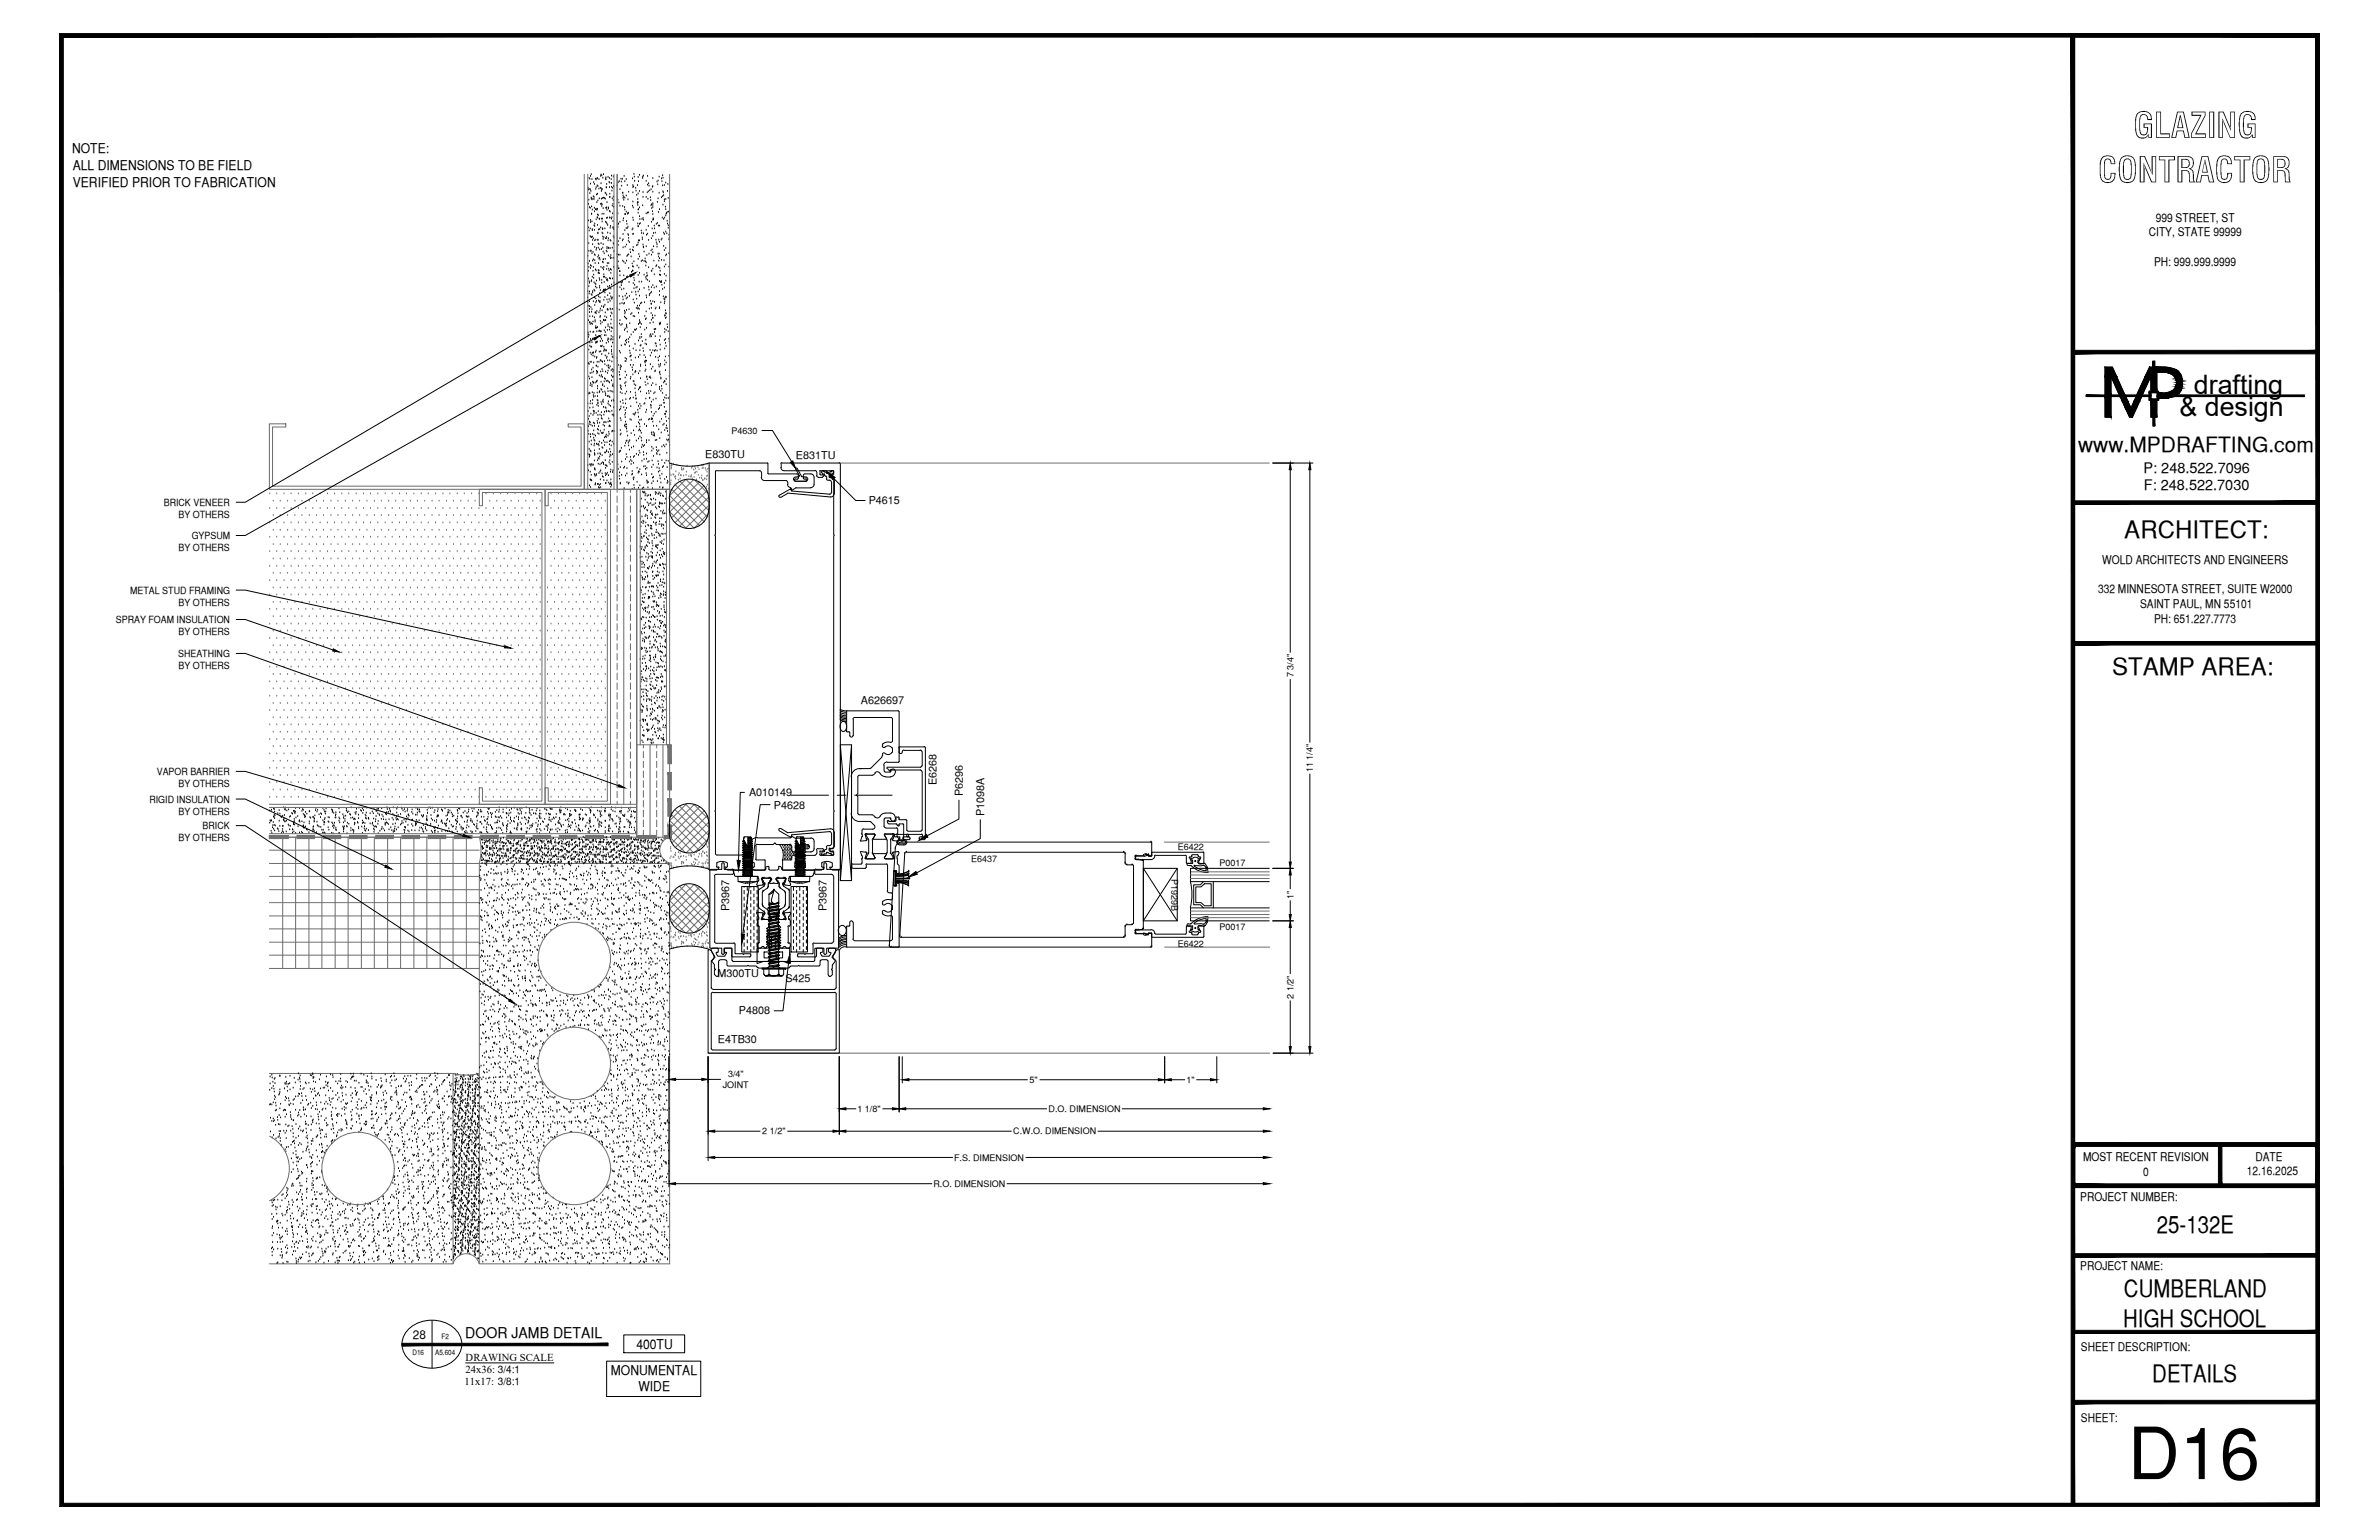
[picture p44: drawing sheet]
<svg xmlns="http://www.w3.org/2000/svg" width="432mm" height="279mm" viewBox="0 0 432 279" stroke-linecap="round" stroke-linejoin="round" font-family="sans-serif">
<defs><g id="words">
<text font-size="13.1" x="386.2" y="268.4">D16</text>
<g font-size="6.3">
<text x="387.2" y="25">GLAZING</text>
<text x="380.8" y="33.1">CONTRACTOR</text>
</g>
<g font-size="4.9">
<text x="398.2" y="71.5">drafting</text>
<text x="395.6" y="75.5">&amp; design</text>
</g>
<g font-size="4.4">
<text x="385.6" y="97.5">ARCHITECT:</text>
<text x="383.3" y="122.5">STAMP AREA:</text>
<text x="391.5" y="223.7">25-132E</text>
<text x="385.5" y="235.4">CUMBERLAND</text>
<text x="385.4" y="240.7">HIGH SCHOOL</text>
<text x="390.7" y="250.7">DETAILS</text>
</g>
<text font-size="3.8" x="377.2" y="82">www.MPDRAFTING.com</text>
<text font-size="2.7" x="84.5" y="242.8">DOOR JAMB DETAIL</text>
<g font-size="2.6">
<text x="389.1" y="85.8">P: 248.522.7096</text>
<text x="389.1" y="89">F: 248.522.7030</text>
</g>
<g font-size="2.4">
<text x="13.1" y="27.8">NOTE:</text>
<text x="13.2" y="30.8">ALL DIMENSIONS TO BE FIELD</text>
<text x="13.2" y="33.8">VERIFIED PRIOR TO FABRICATION</text>
<text x="115.5" y="244.7">400TU</text>
<text x="110.9" y="249.4">MONUMENTAL</text>
<text x="115.9" y="252.4">WIDE</text>
</g>
<g font-size="2.2">
<text x="391.3" y="40.2">999 STREET, ST</text>
<text x="390" y="42.9">CITY, STATE 99999</text>
<text x="391" y="48.2">PH: 999.999.9999</text>
<text x="380.8" y="107.6">332 MINNESOTA STREET, SUITE W2000</text>
<text x="381.6" y="102.3">WOLD ARCHITECTS AND ENGINEERS</text>
<text x="388.4" y="110.3">SAINT PAUL, MN 55101</text>
<text x="391" y="113">PH: 651.227.7773</text>
<text x="378.1" y="210.6">MOST RECENT REVISION</text>
<text x="389" y="213.3">0</text>
<text x="407.8" y="213.2">12.16.2025</text>
<text x="409.4" y="210.6">DATE</text>
<text x="377.6" y="217.8">PROJECT NUMBER:</text>
<text x="377.6" y="230.4">PROJECT NAME:</text>
<text x="74.9" y="242.9">28</text>
<text x="377.7" y="245.2">SHEET DESCRIPTION:</text>
<text x="377.7" y="257.9">SHEET:</text>
</g>
<g font-size="2">
<text x="128" y="83.1">E830TU</text>
<text x="144.5" y="83.2">E831TU</text>
<text x="157.7" y="91.5">P4615</text>
<text x="156.3" y="127.6">A626697</text>
<text x="170" y="142.5" transform="rotate(-90 170 142.5)">E6268</text>
<text x="136" y="144.5">A010149</text>
<text x="140.5" y="146.7">P4628</text>
<text x="174.8" y="144.5" transform="rotate(-90 174.8 144.5)">P6296</text>
<text x="178.6" y="148" transform="rotate(-90 178.6 148)">P1098A</text>
<text x="132.3" y="165.4" transform="rotate(-90 132.3 165.4)">P3967</text>
<text x="150" y="165.4" transform="rotate(-90 150 165.4)">P3967</text>
<text x="130.2" y="177.3">M300TU</text>
<text x="142.6" y="178.2">S425</text>
<text x="134.1" y="184">P4808</text>
<text x="130.3" y="189.3">E4TB30</text>
</g>
<g font-size="1.9">
<text x="84.3" y="251.3">11x17: 3/8:1</text>
<text x="84.5" y="246.9">DRAWING SCALE</text>
<text x="84.5" y="249">24x36: 3/4:1</text>
</g>
<g font-size="1.8">
<text x="29.7" y="91.8">BRICK VENEER</text>
<text x="32.4" y="94">BY OTHERS</text>
<text x="32.4" y="100">BY OTHERS</text>
<text x="34.8" y="97.8">GYPSUM</text>
<text x="23.6" y="107.7">METAL STUD FRAMING</text>
<text x="21" y="113.1">SPRAY FOAM INSULATION</text>
<text x="32.4" y="109.9">BY OTHERS</text>
<text x="32.3" y="119.3">SHEATHING</text>
<text x="32.4" y="115.3">BY OTHERS</text>
<text x="32.4" y="121.4">BY OTHERS</text>
<text x="28.4" y="140.6">VAPOR BARRIER</text>
<text x="32.4" y="142.8">BY OTHERS</text>
<text x="27.1" y="145.7">RIGID INSULATION</text>
<text x="32.4" y="147.8">BY OTHERS</text>
<text x="32.4" y="152.7">BY OTHERS</text>
<text x="36.8" y="150.4">BRICK</text>
</g>
<g font-size="1.6">
<text x="132.8" y="78.7">P4630</text>
<text x="234.8" y="122.9" transform="rotate(-90 234.8 122.9)">7 3/4&quot;</text>
<text x="238.3" y="140.1" transform="rotate(-90 238.3 140.1)">11 1/4&quot;</text>
<text x="213.8" y="154.2">E6422</text>
<text x="176.3" y="156.3">E6437</text>
<text x="212.7" y="159.5" transform="rotate(90 212.7 159.5)">P1929B</text>
<text x="221.4" y="157">P0017</text>
<text x="234.8" y="163.1" transform="rotate(-90 234.8 163.1)">1&quot;</text>
<text x="213.8" y="171.8">E6422</text>
<text x="221.4" y="168.7">P0017</text>
<text x="234.8" y="181.2" transform="rotate(-90 234.8 181.2)">2 1/2&quot;</text>
<text x="131.2" y="197.4">JOINT</text>
<text x="132.1" y="195.5">3/4&quot;</text>
<text x="186.9" y="196.5">5&quot;</text>
<text x="215.3" y="196.5">1&quot;</text>
<text x="155.6" y="201.7">1 1/8&quot;</text>
<text x="190.3" y="201.7">D.O. DIMENSION</text>
<text x="138.4" y="205.8">2 1/2&quot;</text>
<text x="183.9" y="205.8">C.W.O. DIMENSION</text>
<text x="169.4" y="215.3">R.O. DIMENSION</text>
<text x="173.2" y="210.6">F.S. DIMENSION</text>
</g>
<g font-size="1.3">
<text x="74.9" y="245.7">D16</text>
<text x="79" y="245.7">A5.604</text>
<text x="80.1" y="242.9">F2</text>
</g>
</g></defs>
<!-- layer: SURROUNDING CONDITIONS -->
<g fill="none" stroke="#6c6c6c" stroke-width=".18">
<path d="M106 31.6v57.2M106.7 31.6v57.2M111.4 31.6v57.2M112 31.6v57.7M48.9 76.9h3v.6h-2.4v10.7h56v-10.7h-2.4v-.6h2.9v11.9h-57.1zM87 88.8h11.9v57.1h-11.9v-3h.6v2.5h10.8v-56.1h-10.8v2.5h-.6zM98.9 88.8h11.9v57.1h-11.9v-3h.6v2.5h10.7v-56.1h-10.7v2.5h-.6zM110.8 88.8v57.1M112 90v1.2M112 91.8v1.2M112 93.5v1.2M112 95.3v1.2"/>
<path d="M112 97.1v1.2M112 98.9v1.2M113.2 88.8v57.1M114.4 88.8v.5M114.4 90v1.2M114.4 91.8v1.2M114.4 93.5v1.2M114.4 95.3v1.2M114.4 97.1v1.2M114.4 98.9v1.2M115.6 88.8v63.1h-66.7M116.2 88.8v46.3"/>
<path d="M121 88.8v46.3M121.5 88.8v63.1M121.6 92.9l2.9 2.9M121.6 90l5.4 5.4M122 88.8l5.8 5.9M122.6 88l5.8 5.8M123.4 87.4l5.3 5.2M124.4 87.1l-2.8 2.8M124.5 87l4.2 4.2M125.9 87.1l-4.4 4.3 4.5 4.4 2.6-2.6M126.1 87.1l2.4 2.4M126.9 87.4l-5.3 5.4"/>
<path d="M127.8 88.1l-5.9 5.8M128.3 89l-5.7 5.8M128.7 90.2l-5.3 5.2M128.7 91.6l-4.2 4.2M112 100.7v1.2M112 102.5v1.1M112 104.3v1.2M112 106v1.3M112 107.8v1.2M112 109.6v1.2M112 111.4v1.2M112 113.2v1.2"/>
<path d="M112 115v1.1M112 116.8v1.1M112 118.6v1.2M114.4 100.7v1.2M114.4 102.5v1.1M114.4 104.3v1.2M114.4 106v1.3M114.4 107.8v1.2M114.4 109.6v1.2M114.4 111.4v1.2M114.4 113.2v1.2M114.4 115v1.1"/>
<path d="M114.4 116.8v1.1M114.4 118.6v1.2M112 120.3v1.2M112 122.1v1.2M112 123.9v1.2M112 125.7v1.2M112 127.4v1.3M112 129.3v1.1M112 131.1v1.1M112 132.8v1.2M112 134.6v1.2M112 136.4v1.2"/>
<path d="M112 138.2v1.2M112 140v1.2M114.4 120.3v1.2M114.4 122.1v1.2M114.4 123.9v1.2M114.4 125.7v1.2M114.4 127.4v1.3M114.4 129.3v1.1M114.4 131.1v1.1M114.4 132.8v1.2M114.4 134.6v1.2M114.4 136.4v1.2"/>
<path d="M114.4 138.2v1.2M114.4 140v1.2M116.8 135.1v.6M116.8 136.3v1.2M116.8 138.1v1.2M116.8 139.9v1.2M118 135.1v16.8M119.2 135.1v.6M119.2 136.3v1.2M119.2 138.1v1.2M119.2 139.9v1.2M120.3 135.1v16.8"/>
<path d="M48.9 151.3h66.7M48.9 145.9h66.7M48.9 146.5h66.7M48.9 154.2h38.1M48.9 156.7h38.1M48.9 159h38.1M48.9 151.6v.5M51.3 151.9v23.8M53.7 151.9v23.8M56.1 151.9v23.8M58.4 151.9v23.8M60.8 151.9v23.8"/>
<path d="M63.2 151.9v23.8M65.6 151.9v23.8M67.9 151.9v23.8M70.4 151.9v23.8M72.7 151.9v23.8M75.1 151.9v23.8M77.5 151.9v23.8M79.9 151.9v23.8M82.2 151.9v23.8M84.6 151.9v23.8M87 156.7h34.5v72.6h-34.5zM87 151.8l.3 2.1v1.3l-.3 1.4"/>
<path d="M112 141.7v1.2M112 143.6v1.1M112 145.4v.5M114.4 141.7v1.2M114.4 143.6v1.1M114.4 145.4v.5M116.8 141.7v1.2M116.8 143.4v1.3M116.8 145.2v1.2M116.8 147v1.2M116.8 148.8v1.2M116.8 150.6v1.2"/>
<path d="M119.2 141.7v1.2M119.2 143.4v1.3M119.2 145.2v1.2M119.2 147v1.2M119.2 148.8v1.2M119.2 150.6v1.2M121.6 151.9a2.44 2.44 0 0 0-1.8 2.3 2.44 2.44 0 0 0 1.8 2.4M121.6 151.9l2.8 2.8M121.6 148.9l5.3 5.4M121.9 147.8l5.9 5.8M122.6 146.9l5.7 5.8M123.4 146.3l5.3 5.3"/>
<path d="M124.5 145.9l4.2 4.3M124.5 145.9l-2.9 2.9M127 146.4l-5.4 5.4M127.8 147.1l-5.8 5.8M128.4 148l-5.8 5.7M128.5 152.2l-2.4 2.4M128.6 148.6l-2.6-2.6-4.5 4.4 4.4 4.3M128.7 149.2l-5.3 5.2M128.7 150.6l-4.2 4.1M48.9 161.4h38.1M48.9 163.8h38.1M48.9 166.2h38.1"/>
<path d="M48.9 168.5h38.1M48.9 170.9h38.1M48.9 173.3h38.1M48.9 175.7h38.1M121.6 166.4l2.8 2.8M121.6 163.4l5.3 5.4M121.9 162.3l5.9 5.8M122.6 161.5l5.7 5.8M123.4 160.8l5.3 5.3M124.5 160.5l4.2 4.2M124.5 160.4l-2.9 3M127 160.9l-5.4 5.4"/>
<path d="M127.8 161.6l-5.8 5.8M128.4 162.5l-5.8 5.8M128.5 166.8l-2.4 2.4M128.6 163.1l-2.6-2.6-4.5 4.4 4.4 4.3M128.7 163.6l-5.3 5.3M128.7 165.1l-4.2 4.2M48.9 194.8h33.3v34.5h-33.3M82.2 194.8l1.4 .2 1.4 .1 2-.3M48.9 206.1a6.6 6.6 0 0 1 0 11.7M82.3 229.3a2.44 2.44 0 0 1 2.3-1.8 2.44 2.44 0 0 1 2.4 1.8"/>
<circle cx="104.2" cy="173.9" r="6.6"/>
<circle cx="104.2" cy="192.9" r="6.6"/>
<circle cx="65" cy="212" r="6.6"/>
<circle cx="104.2" cy="212" r="6.6"/>
</g>
<!-- layer: LIGHT_2 -->
<g fill="none" stroke="#6c6c6c" stroke-width=".18">
<path d="M112 31.6v57.2h9.5v-57.2M49 89.6h.1M49 92.3h.1M49 94.9h.1M49 97.5h.1M49.6 90.9h.1M49.6 93.5h.1M49.6 96.2h.1M49.6 98.8h.1M50.2 89.6h.1M50.2 92.3h.1M50.2 94.9h.1"/>
<path d="M50.2 97.5h.1M50.9 90.9h.1M50.9 93.5h.1M50.9 96.2h.1M50.9 98.8h.1M51.6 89.6h.1M51.6 92.3h.1M51.6 94.9h.1M51.6 97.5h.1M52.2 90.9h.1M52.2 93.5h.1M52.2 96.2h.1"/>
<path d="M52.2 98.8h.1M52.8 89.6h.1M52.8 92.3h.1M52.8 94.9h.1M52.8 97.5h.1M53.5 90.9h.1M53.5 93.5h.1M53.5 96.2h.1M53.5 98.8h.1M54.2 89.6h.1M54.2 92.3h.1M54.2 94.9h.1"/>
<path d="M54.2 97.5h.1M54.8 90.9h.1M54.8 93.5h.1M54.8 96.2h.1M54.8 98.8h.1M55.5 89.6h.1M55.5 92.3h.1M55.5 94.9h.1M55.5 97.5h.1M56.1 90.9h.1M56.1 93.5h.1M56.1 96.2h.1"/>
<path d="M56.1 98.8h.1M56.8 89.6h.1M56.8 92.3h.1M56.8 94.9h.1M56.8 97.5h.1M57.5 90.9h.1M57.5 93.5h.1M57.5 96.2h.1M57.5 98.8h.1M58.1 89.6h.1M58.1 92.3h.1M58.1 94.9h.1"/>
<path d="M58.1 97.5h.1M58.7 90.9h.1M58.7 93.5h.1M58.7 96.2h.1M58.7 98.8h.1M59.4 89.6h.1M59.4 92.3h.1M59.4 94.9h.1M59.4 97.5h.1M60.1 90.9h.1M60.1 93.5h.1M60.1 96.2h.1"/>
<path d="M60.1 98.8h.1M60.7 89.6h.1M60.7 92.3h.1M60.7 94.9h.1M60.7 97.5h.1M61.3 90.9h.1M61.3 93.5h.1M61.3 96.2h.1M61.3 98.8h.1M62 89.6h.1M62 92.3h.1M62 94.9h.1"/>
<path d="M62 97.5h.1M62.7 90.9h.1M62.7 93.5h.1M62.7 96.2h.1M62.7 98.8h.1M63.3 89.6h.1M63.3 92.3h.1M63.3 94.9h.1M63.3 97.5h.1M64 90.9h.1M64 93.5h.1M64 96.2h.1"/>
<path d="M64 98.8h.1M64.6 89.6h.1M64.6 92.3h.1M64.6 94.9h.1M64.6 97.5h.1M65.3 90.9h.1M65.3 93.5h.1M65.3 96.2h.1M65.3 98.8h.1M66 89.6h.1M66 92.3h.1M66 94.9h.1"/>
<path d="M66 97.5h.1M66.6 90.9h.1M66.6 93.5h.1M66.6 96.2h.1M66.6 98.8h.1M67.2 89.6h.1M67.2 92.3h.1M67.2 94.9h.1M67.2 97.5h.1M67.9 90.9h.1M67.9 93.5h.1M67.9 96.2h.1"/>
<path d="M67.9 98.8h.1M68.6 89.6h.1M68.6 92.3h.1M68.6 94.9h.1M68.6 97.5h.1M69.2 90.9h.1M69.2 93.5h.1M69.2 96.2h.1M69.2 98.8h.1M69.9 89.6h.1M69.9 92.3h.1M69.9 94.9h.1"/>
<path d="M69.9 97.5h.1M70.5 90.9h.1M70.5 93.5h.1M70.5 96.2h.1M70.5 98.8h.1M71.2 89.6h.1M71.2 92.3h.1M71.2 94.9h.1M71.2 97.5h.1M71.8 90.9h.1M71.8 93.5h.1M71.8 96.2h.1"/>
<path d="M71.8 98.8h.1M72.5 89.6h.1M72.5 92.3h.1M72.5 94.9h.1M72.5 97.5h.1M73.2 90.9h.1M73.2 93.5h.1M73.2 96.2h.1M73.2 98.8h.1M73.8 89.6h.1M73.8 92.3h.1M73.8 94.9h.1"/>
<path d="M73.8 97.5h.1M74.5 90.9h.1M74.5 93.5h.1M74.5 96.2h.1M74.5 98.8h.1M75.1 89.6h.1M75.1 92.3h.1M75.1 94.9h.1M75.1 97.5h.1M75.8 90.9h.1M75.8 93.5h.1M75.8 96.2h.1"/>
<path d="M75.8 98.8h.1M76.5 89.6h.1M76.5 92.3h.1M76.5 94.9h.1M76.5 97.5h.1M77.1 90.9h.1M77.1 93.5h.1M77.1 96.2h.1M77.1 98.8h.1M77.7 89.6h.1M77.7 92.3h.1M77.7 94.9h.1"/>
<path d="M77.7 97.5h.1M78.4 90.9h.1M78.4 93.5h.1M78.4 96.2h.1M78.4 98.8h.1M79.1 89.6h.1M79.1 92.3h.1M79.1 94.9h.1M79.1 97.5h.1M79.7 90.9h.1M79.7 93.5h.1M79.7 96.2h.1"/>
<path d="M79.7 98.8h.1M80.4 89.6h.1M80.4 92.3h.1M80.4 94.9h.1M80.4 97.5h.1M81 90.9h.1M81 93.5h.1M81 96.2h.1M81 98.8h.1M81.7 89.6h.1M81.7 92.3h.1M81.7 94.9h.1"/>
<path d="M81.7 97.5h.1M82.3 90.9h.1M82.3 93.5h.1M82.3 96.2h.1M82.3 98.8h.1M83 89.6h.1M83 92.3h.1M83 94.9h.1M83 97.5h.1M83.6 90.9h.1M83.6 93.5h.1M83.6 96.2h.1"/>
<path d="M83.6 98.8h.1M84.3 89.6h.1M84.3 92.3h.1M84.3 94.9h.1M84.3 97.5h.1M85 90.9h.1M85 93.5h.1M85 96.2h.1M85 98.8h.1M85.6 89.6h.1M85.6 92.3h.1M85.6 94.9h.1"/>
<path d="M85.6 97.5h.1M86.2 90.9h.1M86.2 93.5h.1M86.2 96.2h.1M86.2 98.8h.1M86.9 89.6h.1M86.9 92.3h.1M86.9 94.9h.1M86.9 97.5h.1M87.6 93.5h.1M87.6 96.2h.1M87.6 98.8h.1"/>
<path d="M88.2 89.6h.1M88.2 92.3h.1M88.2 94.9h.1M88.2 97.5h.1M88.9 90.9h.1M88.9 93.5h.1M88.9 96.2h.1M88.9 98.8h.1M89.5 89.6h.1M89.5 92.3h.1M89.5 94.9h.1M89.5 97.5h.1"/>
<path d="M90.2 90.9h.1M90.2 93.5h.1M90.2 96.2h.1M90.2 98.8h.1M90.9 89.6h.1M90.9 92.3h.1M90.9 94.9h.1M90.9 97.5h.1M91.5 90.9h.1M91.5 93.5h.1M91.5 96.2h.1M91.5 98.8h.1"/>
<path d="M92.1 89.6h.1M92.1 92.3h.1M92.1 94.9h.1M92.1 97.5h.1M92.8 90.9h.1M92.8 93.5h.1M92.8 96.2h.1M92.8 98.8h.1M93.5 89.6h.1M93.5 92.3h.1M93.5 94.9h.1M93.5 97.5h.1"/>
<path d="M94.1 90.9h.1M94.1 93.5h.1M94.1 96.2h.1M94.1 98.8h.1M94.7 89.6h.1M94.7 92.3h.1M94.7 94.9h.1M94.7 97.5h.1M95.4 90.9h.1M95.4 93.5h.1M95.4 96.2h.1M95.4 98.8h.1"/>
<path d="M96.1 89.6h.1M96.1 92.3h.1M96.1 94.9h.1M96.1 97.5h.1M96.7 90.9h.1M96.7 93.5h.1M96.7 96.2h.1M96.7 98.8h.1M97.4 89.6h.1M97.4 92.3h.1M97.4 94.9h.1M97.4 97.5h.1"/>
<path d="M98 90.9h.1M98 93.5h.1M98 96.2h.1M98 98.8h.1M100 89.6h.1M100 92.3h.1M100 94.9h.1M100 97.5h.1M100.6 90.9h.1M100.6 93.5h.1M100.6 96.2h.1M100.6 98.8h.1"/>
<path d="M101.3 89.6h.1M101.3 92.3h.1M101.3 94.9h.1M101.3 97.5h.1M102 90.9h.1M102 93.5h.1M102 96.2h.1M102 98.8h.1M102.6 89.6h.1M102.6 92.3h.1M102.6 94.9h.1M102.6 97.5h.1"/>
<path d="M103.3 90.9h.1M103.3 93.5h.1M103.3 96.2h.1M103.3 98.8h.1M103.9 89.6h.1M103.9 92.3h.1M103.9 94.9h.1M103.9 97.5h.1M104.6 90.9h.1M104.6 93.5h.1M104.6 96.2h.1M104.6 98.8h.1"/>
<path d="M105.2 89.6h.1M105.2 92.3h.1M105.2 94.9h.1M105.2 97.5h.1M105.9 90.9h.1M105.9 93.5h.1M105.9 96.2h.1M105.9 98.8h.1M106 88.8h15.5M106.6 89.6h.1M106.6 92.3h.1M106.6 94.9h.1"/>
<path d="M106.6 97.5h.1M107.2 90.9h.1M107.2 93.5h.1M107.2 96.2h.1M107.2 98.8h.1M107.9 89.6h.1M107.9 92.3h.1M107.9 94.9h.1M107.9 97.5h.1M108.5 90.9h.1M108.5 93.5h.1M108.5 96.2h.1"/>
<path d="M108.5 98.8h.1M109.2 89.6h.1M109.2 92.3h.1M109.2 94.9h.1M109.2 97.5h.1M109.9 90.9h.1M109.9 93.5h.1M109.9 96.2h.1M109.9 98.8h.1M121.6 86h.1M121.7 89h.1M121.7 87.7h.1"/>
<path d="M121.7 88h.1M121.8 86.3h.1M121.8 85.1h.1M121.8 87.2h.1M121.8 84.6h.1M121.9 84.9h.1M121.9 84.2h.1M121.9 84.5h.1M122.2 86.1h.1M122.2 84.3h.1M122.3 86.2h.1M122.5 88h.1"/>
<path d="M122.5 86.6h.1M122.6 86.9h.1M122.6 86.5h.1M122.7 85.6h.1M122.9 84.4h.1M123.1 86.2h.1M123.1 87.1h.1M123.3 85.9h.1M123.4 86.9h.1M123.5 86.3h.1M123.6 86.3h.1M123.7 85h.1"/>
<path d="M123.7 85.3h.1M124 85.3h.1M124 85.1h.1M124.1 86.4h.1M124.1 85.2h.1M124.5 86.2h.1M124.6 85.7h.1M124.7 84.6h.1M125 86.5h.1M125.4 86.6h.1M125.5 86.3h.1M125.5 85h.1"/>
<path d="M125.7 86.9h.1M125.7 84.7h.1M125.9 85.3h.1M126 86.6h.1M126.1 84.8h.1M126.1 85.9h.1M126.2 85.1h.1M126.2 85.8h.1M126.4 87.1h.1M126.5 85.7h.1M126.7 84.8h.1M126.7 86.2h.1"/>
<path d="M126.9 85.2h.1M127 86.7h.1M127.3 86.8h.1M127.3 84.5h.1M127.4 86.4h.1M127.4 85h.1M127.6 87.1h.1M127.6 84.5h.1M127.6 87.2h.1M127.6 85h.1M127.7 84.4h.1M127.9 86.9h.1"/>
<path d="M128 86.9h.1M128 85h.1M128.1 85.3h.1M128.2 88.4h.1M128.2 88.8h.1M128.3 87.1h.1M128.3 86.5h.1M128.3 85.7h.1M128.3 84.3h.1M128.4 88h.1M128.4 86.4h.1M128.5 85.2h.1"/>
<path d="M128.6 88.8h.1M128.6 85.1h.1M49 100.1h.1M49 102.7h.1M49 105.3h.1M49 107.9h.1M49 110.6h.1M49 113.2h.1M49 115.8h.1M49 118.4h.1M49.6 101.4h.1M49.6 104h.1"/>
<path d="M49.6 106.7h.1M49.6 109.3h.1M49.6 111.9h.1M49.6 114.5h.1M49.6 117.2h.1M49.6 119.8h.1M50.2 100.1h.1M50.2 102.7h.1M50.2 105.3h.1M50.2 107.9h.1M50.2 110.6h.1M50.2 113.2h.1"/>
<path d="M50.2 115.8h.1M50.2 118.4h.1M50.9 101.4h.1M50.9 104h.1M50.9 106.7h.1M50.9 109.3h.1M50.9 111.9h.1M50.9 114.5h.1M50.9 117.2h.1M50.9 119.8h.1M51.6 100.1h.1M51.6 102.7h.1"/>
<path d="M51.6 105.3h.1M51.6 107.9h.1M51.6 110.6h.1M51.6 113.2h.1M51.6 115.8h.1M51.6 118.4h.1M52.2 101.4h.1M52.2 104h.1M52.2 106.7h.1M52.2 109.3h.1M52.2 111.9h.1M52.2 114.5h.1"/>
<path d="M52.2 117.2h.1M52.2 119.8h.1M52.8 100.1h.1M52.8 102.7h.1M52.8 105.3h.1M52.8 107.9h.1M52.8 110.6h.1M52.8 113.2h.1M52.8 115.8h.1M52.8 118.4h.1M53.5 101.4h.1M53.5 104h.1"/>
<path d="M53.5 106.7h.1M53.5 109.3h.1M53.5 111.9h.1M53.5 114.5h.1M53.5 117.2h.1M53.5 119.8h.1M54.2 100.1h.1M54.2 102.7h.1M54.2 105.3h.1M54.2 107.9h.1M54.2 110.6h.1M54.2 113.2h.1"/>
<path d="M54.2 115.8h.1M54.2 118.4h.1M54.8 101.4h.1M54.8 104h.1M54.8 106.7h.1M54.8 109.3h.1M54.8 111.9h.1M54.8 114.5h.1M54.8 117.2h.1M54.8 119.8h.1M55.5 100.1h.1M55.5 102.7h.1"/>
<path d="M55.5 105.3h.1M55.5 107.9h.1M55.5 110.6h.1M55.5 113.2h.1M55.5 115.8h.1M55.5 118.4h.1M56.1 101.4h.1M56.1 104h.1M56.1 106.7h.1M56.1 109.3h.1M56.1 111.9h.1M56.1 114.5h.1"/>
<path d="M56.1 117.2h.1M56.1 119.8h.1M56.8 100.1h.1M56.8 102.7h.1M56.8 105.3h.1M56.8 107.9h.1M56.8 110.6h.1M56.8 113.2h.1M56.8 115.8h.1M56.8 118.4h.1M57.5 101.4h.1M57.5 104h.1"/>
<path d="M57.5 106.7h.1M57.5 109.3h.1M57.5 111.9h.1M57.5 114.5h.1M57.5 117.2h.1M57.5 119.8h.1M58.1 100.1h.1M58.1 102.7h.1M58.1 105.3h.1M58.1 107.9h.1M58.1 110.6h.1M58.1 113.2h.1"/>
<path d="M58.1 115.8h.1M58.1 118.4h.1M58.7 101.4h.1M58.7 104h.1M58.7 106.7h.1M58.7 109.3h.1M58.7 111.9h.1M58.7 114.5h.1M58.7 117.2h.1M58.7 119.8h.1M59.4 100.1h.1M59.4 102.7h.1"/>
<path d="M59.4 105.3h.1M59.4 107.9h.1M59.4 110.6h.1M59.4 113.2h.1M59.4 115.8h.1M59.4 118.4h.1M60.1 101.4h.1M60.1 104h.1M60.1 106.7h.1M60.1 109.3h.1M60.1 111.9h.1M60.1 114.5h.1"/>
<path d="M60.1 117.2h.1M60.1 119.8h.1M60.7 100.1h.1M60.7 102.7h.1M60.7 105.3h.1M60.7 107.9h.1M60.7 110.6h.1M60.7 113.2h.1M60.7 115.8h.1M60.7 118.4h.1M61.3 101.4h.1M61.3 104h.1"/>
<path d="M61.3 106.7h.1M61.3 109.3h.1M61.3 111.9h.1M61.3 114.5h.1M61.3 117.2h.1M61.3 119.8h.1M62 100.1h.1M62 102.7h.1M62 105.3h.1M62 107.9h.1M62 110.6h.1M62 113.2h.1"/>
<path d="M62 115.8h.1M62 118.4h.1M62.7 101.4h.1M62.7 104h.1M62.7 106.7h.1M62.7 109.3h.1M62.7 111.9h.1M62.7 114.5h.1M62.7 117.2h.1M62.7 119.8h.1M63.3 100.1h.1M63.3 102.7h.1"/>
<path d="M63.3 105.3h.1M63.3 107.9h.1M63.3 110.6h.1M63.3 113.2h.1M63.3 115.8h.1M63.3 118.4h.1M64 101.4h.1M64 104h.1M64 106.7h.1M64 109.3h.1M64 111.9h.1M64 114.5h.1"/>
<path d="M64 117.2h.1M64 119.8h.1M64.6 100.1h.1M64.6 102.7h.1M64.6 105.3h.1M64.6 107.9h.1M64.6 110.6h.1M64.6 113.2h.1M64.6 115.8h.1M64.6 118.4h.1M65.3 101.4h.1M65.3 104h.1"/>
<path d="M65.3 106.7h.1M65.3 109.3h.1M65.3 111.9h.1M65.3 114.5h.1M65.3 117.2h.1M65.3 119.8h.1M66 100.1h.1M66 102.7h.1M66 105.3h.1M66 107.9h.1M66 110.6h.1M66 113.2h.1"/>
<path d="M66 115.8h.1M66 118.4h.1M66.6 101.4h.1M66.6 104h.1M66.6 106.7h.1M66.6 109.3h.1M66.6 111.9h.1M66.6 114.5h.1M66.6 117.2h.1M66.6 119.8h.1M67.2 100.1h.1M67.2 102.7h.1"/>
<path d="M67.2 105.3h.1M67.2 107.9h.1M67.2 110.6h.1M67.2 113.2h.1M67.2 115.8h.1M67.2 118.4h.1M67.9 101.4h.1M67.9 104h.1M67.9 106.7h.1M67.9 109.3h.1M67.9 111.9h.1M67.9 114.5h.1"/>
<path d="M67.9 117.2h.1M67.9 119.8h.1M68.6 100.1h.1M68.6 102.7h.1M68.6 105.3h.1M68.6 107.9h.1M68.6 110.6h.1M68.6 113.2h.1M68.6 115.8h.1M68.6 118.4h.1M69.2 101.4h.1M69.2 104h.1"/>
<path d="M69.2 106.7h.1M69.2 109.3h.1M69.2 111.9h.1M69.2 114.5h.1M69.2 117.2h.1M69.2 119.8h.1M69.9 100.1h.1M69.9 102.7h.1M69.9 105.3h.1M69.9 107.9h.1M69.9 110.6h.1M69.9 113.2h.1"/>
<path d="M69.9 115.8h.1M69.9 118.4h.1M70.5 101.4h.1M70.5 104h.1M70.5 106.7h.1M70.5 109.3h.1M70.5 111.9h.1M70.5 114.5h.1M70.5 117.2h.1M70.5 119.8h.1M71.2 100.1h.1M71.2 102.7h.1"/>
<path d="M71.2 105.3h.1M71.2 107.9h.1M71.2 110.6h.1M71.2 113.2h.1M71.2 115.8h.1M71.2 118.4h.1M71.8 101.4h.1M71.8 104h.1M71.8 106.7h.1M71.8 109.3h.1M71.8 111.9h.1M71.8 114.5h.1"/>
<path d="M71.8 117.2h.1M71.8 119.8h.1M72.5 100.1h.1M72.5 102.7h.1M72.5 105.3h.1M72.5 107.9h.1M72.5 110.6h.1M72.5 113.2h.1M72.5 115.8h.1M72.5 118.4h.1M73.2 101.4h.1M73.2 104h.1"/>
<path d="M73.2 106.7h.1M73.2 109.3h.1M73.2 111.9h.1M73.2 114.5h.1M73.2 117.2h.1M73.2 119.8h.1M73.8 100.1h.1M73.8 102.7h.1M73.8 105.3h.1M73.8 107.9h.1M73.8 110.6h.1M73.8 113.2h.1"/>
<path d="M73.8 115.8h.1M73.8 118.4h.1M74.5 101.4h.1M74.5 104h.1M74.5 106.7h.1M74.5 109.3h.1M74.5 111.9h.1M74.5 114.5h.1M74.5 117.2h.1M74.5 119.8h.1M75.1 100.1h.1M75.1 102.7h.1"/>
<path d="M75.1 105.3h.1M75.1 107.9h.1M75.1 110.6h.1M75.1 113.2h.1M75.1 115.8h.1M75.1 118.4h.1M75.8 101.4h.1M75.8 104h.1M75.8 106.7h.1M75.8 109.3h.1M75.8 111.9h.1M75.8 114.5h.1"/>
<path d="M75.8 117.2h.1M75.8 119.8h.1M76.5 100.1h.1M76.5 102.7h.1M76.5 105.3h.1M76.5 107.9h.1M76.5 110.6h.1M76.5 113.2h.1M76.5 115.8h.1M76.5 118.4h.1M77.1 101.4h.1M77.1 104h.1"/>
<path d="M77.1 106.7h.1M77.1 109.3h.1M77.1 111.9h.1M77.1 114.5h.1M77.1 117.2h.1M77.1 119.8h.1M77.7 100.1h.1M77.7 102.7h.1M77.7 105.3h.1M77.7 107.9h.1M77.7 110.6h.1M77.7 113.2h.1"/>
<path d="M77.7 115.8h.1M77.7 118.4h.1M78.4 101.4h.1M78.4 104h.1M78.4 106.7h.1M78.4 109.3h.1M78.4 111.9h.1M78.4 114.5h.1M78.4 117.2h.1M78.4 119.8h.1M79.1 100.1h.1M79.1 102.7h.1"/>
<path d="M79.1 105.3h.1M79.1 107.9h.1M79.1 110.6h.1M79.1 113.2h.1M79.1 115.8h.1M79.1 118.4h.1M79.7 101.4h.1M79.7 104h.1M79.7 106.7h.1M79.7 109.3h.1M79.7 111.9h.1M79.7 114.5h.1"/>
<path d="M79.7 117.2h.1M79.7 119.8h.1M80.4 100.1h.1M80.4 102.7h.1M80.4 105.3h.1M80.4 107.9h.1M80.4 110.6h.1M80.4 113.2h.1M80.4 115.8h.1M80.4 118.4h.1M81 101.4h.1M81 104h.1"/>
<path d="M81 106.7h.1M81 109.3h.1M81 111.9h.1M81 114.5h.1M81 117.2h.1M81 119.8h.1M81.7 100.1h.1M81.7 102.7h.1M81.7 105.3h.1M81.7 107.9h.1M81.7 110.6h.1M81.7 113.2h.1"/>
<path d="M81.7 115.8h.1M81.7 118.4h.1M82.3 101.4h.1M82.3 104h.1M82.3 106.7h.1M82.3 109.3h.1M82.3 111.9h.1M82.3 114.5h.1M82.3 117.2h.1M82.3 119.8h.1M83 100.1h.1M83 102.7h.1"/>
<path d="M83 105.3h.1M83 107.9h.1M83 110.6h.1M83 113.2h.1M83 115.8h.1M83 118.4h.1M83.6 101.4h.1M83.6 104h.1M83.6 106.7h.1M83.6 109.3h.1M83.6 111.9h.1M83.6 114.5h.1"/>
<path d="M83.6 117.2h.1M83.6 119.8h.1M84.3 100.1h.1M84.3 102.7h.1M84.3 105.3h.1M84.3 107.9h.1M84.3 110.6h.1M84.3 113.2h.1M84.3 115.8h.1M84.3 118.4h.1M85 101.4h.1M85 104h.1"/>
<path d="M85 106.7h.1M85 109.3h.1M85 111.9h.1M85 114.5h.1M85 117.2h.1M85 119.8h.1M85.6 100.1h.1M85.6 102.7h.1M85.6 105.3h.1M85.6 107.9h.1M85.6 110.6h.1M85.6 113.2h.1"/>
<path d="M85.6 115.8h.1M85.6 118.4h.1M86.2 101.4h.1M86.2 104h.1M86.2 106.7h.1M86.2 109.3h.1M86.2 111.9h.1M86.2 114.5h.1M86.2 117.2h.1M86.2 119.8h.1M86.9 100.1h.1M86.9 102.7h.1"/>
<path d="M86.9 105.3h.1M86.9 107.9h.1M86.9 110.6h.1M86.9 113.2h.1M86.9 115.8h.1M86.9 118.4h.1M87.6 101.4h.1M87.6 104h.1M87.6 106.7h.1M87.6 109.3h.1M87.6 111.9h.1M87.6 114.5h.1"/>
<path d="M87.6 117.2h.1M87.6 119.8h.1M88.2 100.1h.1M88.2 102.7h.1M88.2 105.3h.1M88.2 107.9h.1M88.2 110.6h.1M88.2 113.2h.1M88.2 115.8h.1M88.2 118.4h.1M88.9 101.4h.1M88.9 104h.1"/>
<path d="M88.9 106.7h.1M88.9 109.3h.1M88.9 111.9h.1M88.9 114.5h.1M88.9 117.2h.1M88.9 119.8h.1M89.5 100.1h.1M89.5 102.7h.1M89.5 105.3h.1M89.5 107.9h.1M89.5 110.6h.1M89.5 113.2h.1"/>
<path d="M89.5 115.8h.1M89.5 118.4h.1M90.2 101.4h.1M90.2 104h.1M90.2 106.7h.1M90.2 109.3h.1M90.2 111.9h.1M90.2 114.5h.1M90.2 117.2h.1M90.2 119.8h.1M90.9 100.1h.1M90.9 102.7h.1"/>
<path d="M90.9 105.3h.1M90.9 107.9h.1M90.9 110.6h.1M90.9 113.2h.1M90.9 115.8h.1M90.9 118.4h.1M91.5 101.4h.1M91.5 104h.1M91.5 106.7h.1M91.5 109.3h.1M91.5 111.9h.1M91.5 114.5h.1"/>
<path d="M91.5 117.2h.1M91.5 119.8h.1M92.1 100.1h.1M92.1 102.7h.1M92.1 105.3h.1M92.1 107.9h.1M92.1 110.6h.1M92.1 113.2h.1M92.1 115.8h.1M92.1 118.4h.1M92.8 101.4h.1M92.8 104h.1"/>
<path d="M92.8 106.7h.1M92.8 109.3h.1M92.8 111.9h.1M92.8 114.5h.1M92.8 117.2h.1M92.8 119.8h.1M93.5 100.1h.1M93.5 102.7h.1M93.5 105.3h.1M93.5 107.9h.1M93.5 110.6h.1M93.5 113.2h.1"/>
<path d="M93.5 115.8h.1M93.5 118.4h.1M94.1 101.4h.1M94.1 104h.1M94.1 106.7h.1M94.1 109.3h.1M94.1 111.9h.1M94.1 114.5h.1M94.1 117.2h.1M94.1 119.8h.1M94.7 100.1h.1M94.7 102.7h.1"/>
<path d="M94.7 105.3h.1M94.7 107.9h.1M94.7 110.6h.1M94.7 113.2h.1M94.7 115.8h.1M94.7 118.4h.1M95.4 101.4h.1M95.4 104h.1M95.4 106.7h.1M95.4 109.3h.1M95.4 111.9h.1M95.4 114.5h.1"/>
<path d="M95.4 117.2h.1M95.4 119.8h.1M96.1 100.1h.1M96.1 102.7h.1M96.1 105.3h.1M96.1 107.9h.1M96.1 110.6h.1M96.1 113.2h.1M96.1 115.8h.1M96.1 118.4h.1M96.7 101.4h.1M96.7 104h.1"/>
<path d="M96.7 106.7h.1M96.7 109.3h.1M96.7 111.9h.1M96.7 114.5h.1M96.7 117.2h.1M96.7 119.8h.1M97.4 100.1h.1M97.4 102.7h.1M97.4 105.3h.1M97.4 107.9h.1M97.4 110.6h.1M97.4 113.2h.1"/>
<path d="M97.4 115.8h.1M97.4 118.4h.1M98 101.4h.1M98 104h.1M98 106.7h.1M98 109.3h.1M98 111.9h.1M98 114.5h.1M98 117.2h.1M98 119.8h.1M99.4 106.7h.1M99.4 109.3h.1"/>
<path d="M99.4 111.9h.1M99.4 114.5h.1M99.4 117.2h.1M99.4 119.8h.1M100 100.1h.1M100 102.7h.1M100 105.3h.1M100 107.9h.1M100 110.6h.1M100 113.2h.1M100 115.8h.1M100 118.4h.1"/>
<path d="M100.6 101.4h.1M100.6 104h.1M100.6 106.7h.1M100.6 109.3h.1M100.6 111.9h.1M100.6 114.5h.1M100.6 117.2h.1M100.6 119.8h.1M101.3 100.1h.1M101.3 102.7h.1M101.3 105.3h.1M101.3 107.9h.1"/>
<path d="M101.3 110.6h.1M101.3 113.2h.1M101.3 115.8h.1M101.3 118.4h.1M102 101.4h.1M102 104h.1M102 106.7h.1M102 109.3h.1M102 111.9h.1M102 114.5h.1M102 117.2h.1M102 119.8h.1"/>
<path d="M102.6 100.1h.1M102.6 102.7h.1M102.6 105.3h.1M102.6 107.9h.1M102.6 110.6h.1M102.6 113.2h.1M102.6 115.8h.1M102.6 118.4h.1M103.3 101.4h.1M103.3 104h.1M103.3 106.7h.1M103.3 109.3h.1"/>
<path d="M103.3 111.9h.1M103.3 114.5h.1M103.3 117.2h.1M103.3 119.8h.1M103.9 100.1h.1M103.9 102.7h.1M103.9 105.3h.1M103.9 107.9h.1M103.9 110.6h.1M103.9 113.2h.1M103.9 115.8h.1M103.9 118.4h.1"/>
<path d="M104.6 101.4h.1M104.6 104h.1M104.6 106.7h.1M104.6 109.3h.1M104.6 111.9h.1M104.6 114.5h.1M104.6 117.2h.1M104.6 119.8h.1M105.2 100.1h.1M105.2 102.7h.1M105.2 105.3h.1M105.2 107.9h.1"/>
<path d="M105.2 110.6h.1M105.2 113.2h.1M105.2 115.8h.1M105.2 118.4h.1M105.9 101.4h.1M105.9 104h.1M105.9 106.7h.1M105.9 109.3h.1M105.9 111.9h.1M105.9 114.5h.1M105.9 117.2h.1M105.9 119.8h.1"/>
<path d="M106.6 100.1h.1M106.6 102.7h.1M106.6 105.3h.1M106.6 107.9h.1M106.6 110.6h.1M106.6 113.2h.1M106.6 115.8h.1M106.6 118.4h.1M107.2 101.4h.1M107.2 104h.1M107.2 106.7h.1M107.2 109.3h.1"/>
<path d="M107.2 111.9h.1M107.2 114.5h.1M107.2 117.2h.1M107.2 119.8h.1M107.9 100.1h.1M107.9 102.7h.1M107.9 105.3h.1M107.9 107.9h.1M107.9 110.6h.1M107.9 113.2h.1M107.9 115.8h.1M107.9 118.4h.1"/>
<path d="M108.5 101.4h.1M108.5 104h.1M108.5 106.7h.1M108.5 109.3h.1M108.5 111.9h.1M108.5 114.5h.1M108.5 117.2h.1M108.5 119.8h.1M109.2 100.1h.1M109.2 102.7h.1M109.2 105.3h.1M109.2 107.9h.1"/>
<path d="M109.2 110.6h.1M109.2 113.2h.1M109.2 115.8h.1M109.2 118.4h.1M109.9 101.4h.1M109.9 104h.1M109.9 106.7h.1M109.9 109.3h.1M109.9 111.9h.1M109.9 114.5h.1M109.9 117.2h.1M109.9 119.8h.1"/>
<path d="M49 121h.1M49 123.7h.1M49 126.3h.1M49 128.9h.1M49 131.5h.1M49 134.2h.1M49 136.8h.1M49 139.4h.1M49.6 122.4h.1M49.6 125h.1M49.6 127.6h.1M49.6 130.2h.1"/>
<path d="M49.6 132.8h.1M49.6 135.4h.1M49.6 138.1h.1M50.2 121h.1M50.2 123.7h.1M50.2 126.3h.1M50.2 128.9h.1M50.2 131.5h.1M50.2 134.2h.1M50.2 136.8h.1M50.2 139.4h.1M50.9 122.4h.1"/>
<path d="M50.9 125h.1M50.9 127.6h.1M50.9 130.2h.1M50.9 132.8h.1M50.9 135.4h.1M50.9 138.1h.1M51.6 121h.1M51.6 123.7h.1M51.6 126.3h.1M51.6 128.9h.1M51.6 131.5h.1M51.6 134.2h.1"/>
<path d="M51.6 136.8h.1M51.6 139.4h.1M52.2 122.4h.1M52.2 125h.1M52.2 127.6h.1M52.2 130.2h.1M52.2 132.8h.1M52.2 135.4h.1M52.2 138.1h.1M52.8 121h.1M52.8 123.7h.1M52.8 126.3h.1"/>
<path d="M52.8 128.9h.1M52.8 131.5h.1M52.8 134.2h.1M52.8 136.8h.1M52.8 139.4h.1M53.5 122.4h.1M53.5 125h.1M53.5 127.6h.1M53.5 130.2h.1M53.5 132.8h.1M53.5 135.4h.1M53.5 138.1h.1"/>
<path d="M54.2 121h.1M54.2 123.7h.1M54.2 126.3h.1M54.2 128.9h.1M54.2 131.5h.1M54.2 134.2h.1M54.2 136.8h.1M54.2 139.4h.1M54.8 122.4h.1M54.8 125h.1M54.8 127.6h.1M54.8 130.2h.1"/>
<path d="M54.8 132.8h.1M54.8 135.4h.1M54.8 138.1h.1M55.5 121h.1M55.5 123.7h.1M55.5 126.3h.1M55.5 128.9h.1M55.5 131.5h.1M55.5 134.2h.1M55.5 136.8h.1M55.5 139.4h.1M56.1 122.4h.1"/>
<path d="M56.1 125h.1M56.1 127.6h.1M56.1 130.2h.1M56.1 132.8h.1M56.1 135.4h.1M56.1 138.1h.1M56.8 121h.1M56.8 123.7h.1M56.8 126.3h.1M56.8 128.9h.1M56.8 131.5h.1M56.8 134.2h.1"/>
<path d="M56.8 136.8h.1M56.8 139.4h.1M57.5 122.4h.1M57.5 125h.1M57.5 127.6h.1M57.5 130.2h.1M57.5 132.8h.1M57.5 135.4h.1M57.5 138.1h.1M58.1 121h.1M58.1 123.7h.1M58.1 126.3h.1"/>
<path d="M58.1 128.9h.1M58.1 131.5h.1M58.1 134.2h.1M58.1 136.8h.1M58.1 139.4h.1M58.7 122.4h.1M58.7 125h.1M58.7 127.6h.1M58.7 130.2h.1M58.7 132.8h.1M58.7 135.4h.1M58.7 138.1h.1"/>
<path d="M59.4 121h.1M59.4 123.7h.1M59.4 126.3h.1M59.4 128.9h.1M59.4 131.5h.1M59.4 134.2h.1M59.4 136.8h.1M59.4 139.4h.1M60.1 122.4h.1M60.1 125h.1M60.1 127.6h.1M60.1 130.2h.1"/>
<path d="M60.1 132.8h.1M60.1 135.4h.1M60.1 138.1h.1M60.7 121h.1M60.7 123.7h.1M60.7 126.3h.1M60.7 128.9h.1M60.7 131.5h.1M60.7 134.2h.1M60.7 136.8h.1M60.7 139.4h.1M61.3 122.4h.1"/>
<path d="M61.3 125h.1M61.3 127.6h.1M61.3 130.2h.1M61.3 132.8h.1M61.3 135.4h.1M61.3 138.1h.1M62 121h.1M62 123.7h.1M62 126.3h.1M62 128.9h.1M62 131.5h.1M62 134.2h.1"/>
<path d="M62 136.8h.1M62 139.4h.1M62.7 122.4h.1M62.7 125h.1M62.7 127.6h.1M62.7 130.2h.1M62.7 132.8h.1M62.7 135.4h.1M62.7 138.1h.1M63.3 121h.1M63.3 123.7h.1M63.3 126.3h.1"/>
<path d="M63.3 128.9h.1M63.3 131.5h.1M63.3 134.2h.1M63.3 136.8h.1M63.3 139.4h.1M64 122.4h.1M64 125h.1M64 127.6h.1M64 130.2h.1M64 132.8h.1M64 135.4h.1M64 138.1h.1"/>
<path d="M64.6 121h.1M64.6 123.7h.1M64.6 126.3h.1M64.6 128.9h.1M64.6 131.5h.1M64.6 134.2h.1M64.6 136.8h.1M64.6 139.4h.1M65.3 122.4h.1M65.3 125h.1M65.3 127.6h.1M65.3 130.2h.1"/>
<path d="M65.3 132.8h.1M65.3 135.4h.1M65.3 138.1h.1M66 121h.1M66 123.7h.1M66 126.3h.1M66 128.9h.1M66 131.5h.1M66 134.2h.1M66 136.8h.1M66 139.4h.1M66.6 122.4h.1"/>
<path d="M66.6 125h.1M66.6 127.6h.1M66.6 130.2h.1M66.6 132.8h.1M66.6 135.4h.1M66.6 138.1h.1M67.2 121h.1M67.2 123.7h.1M67.2 126.3h.1M67.2 128.9h.1M67.2 131.5h.1M67.2 134.2h.1"/>
<path d="M67.2 136.8h.1M67.2 139.4h.1M67.9 122.4h.1M67.9 125h.1M67.9 127.6h.1M67.9 130.2h.1M67.9 132.8h.1M67.9 135.4h.1M67.9 138.1h.1M68.6 121h.1M68.6 123.7h.1M68.6 126.3h.1"/>
<path d="M68.6 128.9h.1M68.6 131.5h.1M68.6 134.2h.1M68.6 136.8h.1M68.6 139.4h.1M69.2 122.4h.1M69.2 125h.1M69.2 127.6h.1M69.2 130.2h.1M69.2 132.8h.1M69.2 135.4h.1M69.2 138.1h.1"/>
<path d="M69.9 121h.1M69.9 123.7h.1M69.9 126.3h.1M69.9 128.9h.1M69.9 131.5h.1M69.9 134.2h.1M69.9 136.8h.1M69.9 139.4h.1M70.5 122.4h.1M70.5 125h.1M70.5 127.6h.1M70.5 130.2h.1"/>
<path d="M70.5 132.8h.1M70.5 135.4h.1M70.5 138.1h.1M71.2 121h.1M71.2 123.7h.1M71.2 126.3h.1M71.2 128.9h.1M71.2 131.5h.1M71.2 134.2h.1M71.2 136.8h.1M71.2 139.4h.1M71.8 122.4h.1"/>
<path d="M71.8 125h.1M71.8 127.6h.1M71.8 130.2h.1M71.8 132.8h.1M71.8 135.4h.1M71.8 138.1h.1M72.5 121h.1M72.5 123.7h.1M72.5 126.3h.1M72.5 128.9h.1M72.5 131.5h.1M72.5 134.2h.1"/>
<path d="M72.5 136.8h.1M72.5 139.4h.1M73.2 122.4h.1M73.2 125h.1M73.2 127.6h.1M73.2 130.2h.1M73.2 132.8h.1M73.2 135.4h.1M73.2 138.1h.1M73.8 121h.1M73.8 123.7h.1M73.8 126.3h.1"/>
<path d="M73.8 128.9h.1M73.8 131.5h.1M73.8 134.2h.1M73.8 136.8h.1M73.8 139.4h.1M74.5 122.4h.1M74.5 125h.1M74.5 127.6h.1M74.5 130.2h.1M74.5 132.8h.1M74.5 135.4h.1M74.5 138.1h.1"/>
<path d="M75.1 121h.1M75.1 123.7h.1M75.1 126.3h.1M75.1 128.9h.1M75.1 131.5h.1M75.1 134.2h.1M75.1 136.8h.1M75.1 139.4h.1M75.8 122.4h.1M75.8 125h.1M75.8 127.6h.1M75.8 130.2h.1"/>
<path d="M75.8 132.8h.1M75.8 135.4h.1M75.8 138.1h.1M76.5 121h.1M76.5 123.7h.1M76.5 126.3h.1M76.5 128.9h.1M76.5 131.5h.1M76.5 134.2h.1M76.5 136.8h.1M76.5 139.4h.1M77.1 122.4h.1"/>
<path d="M77.1 125h.1M77.1 127.6h.1M77.1 130.2h.1M77.1 132.8h.1M77.1 135.4h.1M77.1 138.1h.1M77.7 121h.1M77.7 123.7h.1M77.7 126.3h.1M77.7 128.9h.1M77.7 131.5h.1M77.7 134.2h.1"/>
<path d="M77.7 136.8h.1M77.7 139.4h.1M78.4 122.4h.1M78.4 125h.1M78.4 127.6h.1M78.4 130.2h.1M78.4 132.8h.1M78.4 135.4h.1M78.4 138.1h.1M79.1 121h.1M79.1 123.7h.1M79.1 126.3h.1"/>
<path d="M79.1 128.9h.1M79.1 131.5h.1M79.1 134.2h.1M79.1 136.8h.1M79.1 139.4h.1M79.7 122.4h.1M79.7 125h.1M79.7 127.6h.1M79.7 130.2h.1M79.7 132.8h.1M79.7 135.4h.1M79.7 138.1h.1"/>
<path d="M80.4 121h.1M80.4 123.7h.1M80.4 126.3h.1M80.4 128.9h.1M80.4 131.5h.1M80.4 134.2h.1M80.4 136.8h.1M80.4 139.4h.1M81 122.4h.1M81 125h.1M81 127.6h.1M81 130.2h.1"/>
<path d="M81 132.8h.1M81 135.4h.1M81 138.1h.1M81.7 121h.1M81.7 123.7h.1M81.7 126.3h.1M81.7 128.9h.1M81.7 131.5h.1M81.7 134.2h.1M81.7 136.8h.1M81.7 139.4h.1M82.3 122.4h.1"/>
<path d="M82.3 125h.1M82.3 127.6h.1M82.3 130.2h.1M82.3 132.8h.1M82.3 135.4h.1M82.3 138.1h.1M83 121h.1M83 123.7h.1M83 126.3h.1M83 128.9h.1M83 131.5h.1M83 134.2h.1"/>
<path d="M83 136.8h.1M83 139.4h.1M83.6 122.4h.1M83.6 125h.1M83.6 127.6h.1M83.6 130.2h.1M83.6 132.8h.1M83.6 135.4h.1M83.6 138.1h.1M84.3 121h.1M84.3 123.7h.1M84.3 126.3h.1"/>
<path d="M84.3 128.9h.1M84.3 131.5h.1M84.3 134.2h.1M84.3 136.8h.1M84.3 139.4h.1M85 122.4h.1M85 125h.1M85 127.6h.1M85 130.2h.1M85 132.8h.1M85 135.4h.1M85 138.1h.1"/>
<path d="M85.6 121h.1M85.6 123.7h.1M85.6 126.3h.1M85.6 128.9h.1M85.6 131.5h.1M85.6 134.2h.1M85.6 136.8h.1M85.6 139.4h.1M86.2 122.4h.1M86.2 125h.1M86.2 127.6h.1M86.2 130.2h.1"/>
<path d="M86.2 132.8h.1M86.2 135.4h.1M86.2 138.1h.1M86.9 121h.1M86.9 123.7h.1M86.9 126.3h.1M86.9 128.9h.1M86.9 131.5h.1M86.9 134.2h.1M86.9 136.8h.1M86.9 139.4h.1M87.6 122.4h.1"/>
<path d="M87.6 125h.1M87.6 127.6h.1M87.6 130.2h.1M87.6 132.8h.1M87.6 135.4h.1M87.6 138.1h.1M88.2 121h.1M88.2 123.7h.1M88.2 126.3h.1M88.2 128.9h.1M88.2 131.5h.1M88.2 134.2h.1"/>
<path d="M88.2 136.8h.1M88.2 139.4h.1M88.9 122.4h.1M88.9 125h.1M88.9 127.6h.1M88.9 130.2h.1M88.9 132.8h.1M88.9 135.4h.1M88.9 138.1h.1M89.5 121h.1M89.5 123.7h.1M89.5 126.3h.1"/>
<path d="M89.5 128.9h.1M89.5 131.5h.1M89.5 134.2h.1M89.5 136.8h.1M89.5 139.4h.1M90.2 122.4h.1M90.2 125h.1M90.2 127.6h.1M90.2 130.2h.1M90.2 132.8h.1M90.2 135.4h.1M90.2 138.1h.1"/>
<path d="M90.9 121h.1M90.9 123.7h.1M90.9 126.3h.1M90.9 128.9h.1M90.9 131.5h.1M90.9 134.2h.1M90.9 136.8h.1M90.9 139.4h.1M91.5 122.4h.1M91.5 125h.1M91.5 127.6h.1M91.5 130.2h.1"/>
<path d="M91.5 132.8h.1M91.5 135.4h.1M91.5 138.1h.1M92.1 121h.1M92.1 123.7h.1M92.1 126.3h.1M92.1 128.9h.1M92.1 131.5h.1M92.1 134.2h.1M92.1 136.8h.1M92.1 139.4h.1M92.8 122.4h.1"/>
<path d="M92.8 125h.1M92.8 127.6h.1M92.8 130.2h.1M92.8 132.8h.1M92.8 135.4h.1M92.8 138.1h.1M93.5 121h.1M93.5 123.7h.1M93.5 126.3h.1M93.5 128.9h.1M93.5 131.5h.1M93.5 134.2h.1"/>
<path d="M93.5 136.8h.1M93.5 139.4h.1M94.1 122.4h.1M94.1 125h.1M94.1 127.6h.1M94.1 130.2h.1M94.1 132.8h.1M94.1 135.4h.1M94.1 138.1h.1M94.7 121h.1M94.7 123.7h.1M94.7 126.3h.1"/>
<path d="M94.7 128.9h.1M94.7 131.5h.1M94.7 134.2h.1M94.7 136.8h.1M94.7 139.4h.1M95.4 122.4h.1M95.4 125h.1M95.4 127.6h.1M95.4 130.2h.1M95.4 132.8h.1M95.4 135.4h.1M95.4 138.1h.1"/>
<path d="M96.1 121h.1M96.1 123.7h.1M96.1 126.3h.1M96.1 128.9h.1M96.1 131.5h.1M96.1 134.2h.1M96.1 136.8h.1M96.1 139.4h.1M96.7 122.4h.1M96.7 125h.1M96.7 127.6h.1M96.7 130.2h.1"/>
<path d="M96.7 132.8h.1M96.7 135.4h.1M96.7 138.1h.1M97.4 121h.1M97.4 123.7h.1M97.4 126.3h.1M97.4 128.9h.1M97.4 131.5h.1M97.4 134.2h.1M97.4 136.8h.1M97.4 139.4h.1M98 122.4h.1"/>
<path d="M98 125h.1M98 127.6h.1M98 130.2h.1M98 132.8h.1M98 135.4h.1M98 138.1h.1M99.4 122.4h.1M99.4 125h.1M99.4 127.6h.1M99.4 130.2h.1M99.4 132.8h.1M99.4 135.4h.1"/>
<path d="M99.4 138.1h.1M100 121h.1M100 123.7h.1M100 126.3h.1M100 128.9h.1M100 131.5h.1M100 134.2h.1M100 136.8h.1M100 139.4h.1M100.6 122.4h.1M100.6 125h.1M100.6 127.6h.1"/>
<path d="M100.6 130.2h.1M100.6 132.8h.1M100.6 135.4h.1M100.6 138.1h.1M101.3 121h.1M101.3 123.7h.1M101.3 126.3h.1M101.3 128.9h.1M101.3 131.5h.1M101.3 134.2h.1M101.3 136.8h.1M101.3 139.4h.1"/>
<path d="M102 122.4h.1M102 125h.1M102 127.6h.1M102 130.2h.1M102 132.8h.1M102 135.4h.1M102 138.1h.1M102.6 121h.1M102.6 123.7h.1M102.6 126.3h.1M102.6 128.9h.1M102.6 131.5h.1"/>
<path d="M102.6 134.2h.1M102.6 136.8h.1M102.6 139.4h.1M103.3 122.4h.1M103.3 125h.1M103.3 127.6h.1M103.3 130.2h.1M103.3 132.8h.1M103.3 135.4h.1M103.3 138.1h.1M103.9 121h.1M103.9 123.7h.1"/>
<path d="M103.9 126.3h.1M103.9 128.9h.1M103.9 131.5h.1M103.9 134.2h.1M103.9 136.8h.1M103.9 139.4h.1M104.6 122.4h.1M104.6 125h.1M104.6 127.6h.1M104.6 130.2h.1M104.6 132.8h.1M104.6 135.4h.1"/>
<path d="M104.6 138.1h.1M105.2 121h.1M105.2 123.7h.1M105.2 126.3h.1M105.2 128.9h.1M105.2 131.5h.1M105.2 134.2h.1M105.2 136.8h.1M105.2 139.4h.1M105.9 122.4h.1M105.9 125h.1M105.9 127.6h.1"/>
<path d="M105.9 130.2h.1M105.9 132.8h.1M105.9 135.4h.1M105.9 138.1h.1M106.6 121h.1M106.6 123.7h.1M106.6 126.3h.1M106.6 128.9h.1M106.6 131.5h.1M106.6 134.2h.1M106.6 136.8h.1M106.6 139.4h.1"/>
<path d="M107.2 122.4h.1M107.2 125h.1M107.2 127.6h.1M107.2 130.2h.1M107.2 132.8h.1M107.2 135.4h.1M107.2 138.1h.1M107.9 121h.1M107.9 123.7h.1M107.9 126.3h.1M107.9 128.9h.1M107.9 131.5h.1"/>
<path d="M107.9 134.2h.1M107.9 136.8h.1M107.9 139.4h.1M108.5 122.4h.1M108.5 125h.1M108.5 127.6h.1M108.5 130.2h.1M108.5 132.8h.1M108.5 135.4h.1M108.5 138.1h.1M109.2 121h.1M109.2 123.7h.1"/>
<path d="M109.2 126.3h.1M109.2 128.9h.1M109.2 131.5h.1M109.2 134.2h.1M109.2 136.8h.1M109.2 139.4h.1M109.9 122.4h.1M109.9 125h.1M109.9 127.6h.1M109.9 130.2h.1M109.9 132.8h.1M109.9 135.4h.1"/>
<path d="M109.9 138.1h.1M121.5 135.1h-5.9v16.8h5.9M49 142h.1M49 144.7h.1M49.6 140.7h.1M49.6 143.3h.1M50.2 142h.1M50.2 144.7h.1M50.9 140.7h.1M50.9 143.3h.1M51.6 142h.1M51.6 144.7h.1"/>
<path d="M52.2 140.7h.1M52.2 143.3h.1M52.8 142h.1M52.8 144.7h.1M53.5 140.7h.1M53.5 143.3h.1M54.2 142h.1M54.2 144.7h.1M54.8 140.7h.1M54.8 143.3h.1M55.5 142h.1M55.5 144.7h.1"/>
<path d="M56.1 140.7h.1M56.1 143.3h.1M56.8 142h.1M56.8 144.7h.1M57.5 140.7h.1M57.5 143.3h.1M58.1 142h.1M58.1 144.7h.1M58.7 140.7h.1M58.7 143.3h.1M59.4 142h.1M59.4 144.7h.1"/>
<path d="M60.1 140.7h.1M60.1 143.3h.1M60.7 142h.1M60.7 144.7h.1M61.3 140.7h.1M61.3 143.3h.1M62 142h.1M62 144.7h.1M62.7 140.7h.1M62.7 143.3h.1M63.3 142h.1M63.3 144.7h.1"/>
<path d="M64 140.7h.1M64 143.3h.1M64.6 142h.1M64.6 144.7h.1M65.3 140.7h.1M65.3 143.3h.1M66 142h.1M66 144.7h.1M66.6 140.7h.1M66.6 143.3h.1M67.2 142h.1M67.2 144.7h.1"/>
<path d="M67.9 140.7h.1M67.9 143.3h.1M68.6 142h.1M68.6 144.7h.1M69.2 140.7h.1M69.2 143.3h.1M69.9 142h.1M69.9 144.7h.1M70.5 140.7h.1M70.5 143.3h.1M71.2 142h.1M71.2 144.7h.1"/>
<path d="M71.8 140.7h.1M71.8 143.3h.1M72.5 142h.1M72.5 144.7h.1M73.2 140.7h.1M73.2 143.3h.1M73.8 142h.1M73.8 144.7h.1M74.5 140.7h.1M74.5 143.3h.1M75.1 142h.1M75.1 144.7h.1"/>
<path d="M75.8 140.7h.1M75.8 143.3h.1M76.5 142h.1M76.5 144.7h.1M77.1 140.7h.1M77.1 143.3h.1M77.7 142h.1M77.7 144.7h.1M78.4 140.7h.1M78.4 143.3h.1M79.1 142h.1M79.1 144.7h.1"/>
<path d="M79.7 140.7h.1M79.7 143.3h.1M80.4 142h.1M80.4 144.7h.1M81 140.7h.1M81 143.3h.1M81.7 142h.1M81.7 144.7h.1M82.3 140.7h.1M82.3 143.3h.1M83 142h.1M83 144.7h.1"/>
<path d="M83.6 140.7h.1M83.6 143.3h.1M84.3 142h.1M84.3 144.7h.1M85 140.7h.1M85 143.3h.1M85.6 142h.1M85.6 144.7h.1M86.2 140.7h.1M86.2 143.3h.1M86.9 142h.1M86.9 144.7h.1"/>
<path d="M87.6 140.7h.1M88.2 142h.1M88.2 144.7h.1M88.9 140.7h.1M88.9 143.3h.1M89.5 142h.1M89.5 144.7h.1M90.2 140.7h.1M90.2 143.3h.1M90.9 142h.1M90.9 144.7h.1M91.5 140.7h.1"/>
<path d="M91.5 143.3h.1M92.1 142h.1M92.1 144.7h.1M92.8 140.7h.1M92.8 143.3h.1M93.5 142h.1M93.5 144.7h.1M94.1 140.7h.1M94.1 143.3h.1M94.7 142h.1M94.7 144.7h.1M95.4 140.7h.1"/>
<path d="M95.4 143.3h.1M96.1 142h.1M96.1 144.7h.1M96.7 140.7h.1M96.7 143.3h.1M97.4 142h.1M97.4 144.7h.1M98 140.7h.1M98 143.3h.1M99.4 140.7h.1M100 142h.1M100 144.7h.1"/>
<path d="M100.6 140.7h.1M100.6 143.3h.1M101.3 142h.1M101.3 144.7h.1M102 140.7h.1M102 143.3h.1M102.6 142h.1M102.6 144.7h.1M103.3 140.7h.1M103.3 143.3h.1M103.9 142h.1M103.9 144.7h.1"/>
<path d="M104.6 140.7h.1M104.6 143.3h.1M105.2 142h.1M105.2 144.7h.1M105.9 140.7h.1M105.9 143.3h.1M106.6 142h.1M106.6 144.7h.1M107.2 140.7h.1M107.2 143.3h.1M107.9 142h.1M107.9 144.7h.1"/>
<path d="M108.5 140.7h.1M108.5 143.3h.1M109.2 142h.1M109.2 144.7h.1M109.9 140.7h.1M109.9 143.3h.1M121.6 155.8h.1M121.7 152.7h.1M121.7 154.1h.1M121.7 153.7h.1M121.8 156.8h.1M121.8 155.4h.1"/>
<path d="M121.8 156.7h.1M121.8 154.5h.1M121.8 157.1h.1M121.9 157.5h.1M121.9 157.2h.1M122.2 155.6h.1M122.2 157.5h.1M122.3 155.5h.1M122.5 153.8h.1M122.5 155.1h.1M122.6 154.8h.1M122.6 155.3h.1"/>
<path d="M122.7 156.1h.1M122.9 157.4h.1M123.1 155.5h.1M123.1 154.7h.1M123.3 155.8h.1M123.4 154.9h.1M123.5 155.5h.1M123.6 155.4h.1M123.7 156.8h.1M123.7 156.5h.1M124 156.5h.1M124 156.7h.1"/>
<path d="M124.1 155.4h.1M124.1 156.6h.1M124.5 155.5h.1M124.6 156.1h.1M124.7 157.2h.1M125 155.3h.1M125.4 155.3h.1M125.4 155.2h.1M125.5 155.4h.1M125.5 156.8h.1M125.7 154.8h.1M125.7 157h.1"/>
<path d="M125.9 156.5h.1M126 155.1h.1M126 157h.1M126.1 155.9h.1M126.2 156.7h.1M126.2 156h.1M126.4 154.7h.1M126.5 156.1h.1M126.7 156.9h.1M126.7 155.5h.1M126.9 156.5h.1M126.9 155h.1"/>
<path d="M127.3 155h.1M127.3 157.4h.1M127.4 155.4h.1M127.4 156.7h.1M127.6 154.6h.1M127.6 157.2h.1M127.6 156.8h.1M127.7 157.4h.1M127.9 154.9h.1M127.9 154.8h.1M128 156.7h.1M128.1 156.5h.1"/>
<path d="M128.2 153.4h.1M128.2 153h.1M128.3 154.7h.1M128.3 155.3h.1M128.3 156.1h.1M128.3 157.5h.1M128.4 153.7h.1M128.4 155.4h.1M128.5 156.7h.1M128.6 153h.1M128.6 156.7h.1M121.6 170.2h.1"/>
<path d="M121.7 167.2h.1M121.7 168.6h.1M121.7 168.3h.1M121.8 171.4h.1M121.8 170h.1M121.8 171.2h.1M121.8 169h.1M121.8 171.6h.1M121.9 172.1h.1M121.9 171.8h.1M122.2 170.2h.1M122.2 172h.1"/>
<path d="M122.3 170.1h.1M122.5 168.3h.1M122.5 169.7h.1M122.6 169.3h.1M122.6 169.8h.1M122.7 170.7h.1M122.9 171.8h.1M123.1 170.1h.1M123.1 169.2h.1M123.3 170.4h.1M123.4 169.4h.1M123.5 170h.1"/>
<path d="M123.6 169.9h.1M123.7 171.3h.1M123.7 170.9h.1M124 171h.1M124 171.1h.1M124.1 169.9h.1M124.1 171.1h.1M124.5 170.1h.1M124.6 170.6h.1M124.7 171.7h.1M125 169.8h.1M125.4 169.7h.1"/>
<path d="M125.5 170h.1M125.5 171.3h.1M125.7 169.4h.1M125.7 171.6h.1M125.9 170.9h.1M126 169.7h.1M126 171.5h.1M126.1 170.4h.1M126.2 171.1h.1M126.2 170.5h.1M126.4 169.2h.1M126.5 170.6h.1"/>
<path d="M126.7 171.4h.1M126.7 170.1h.1M126.9 171.1h.1M126.9 169.5h.1M127.3 169.5h.1M127.3 171.8h.1M127.4 169.9h.1M127.4 171.3h.1M127.6 169.2h.1M127.6 171.7h.1M127.6 169.1h.1M127.6 171.3h.1"/>
<path d="M127.7 171.8h.1M127.9 169.4h.1M128 171.3h.1M128.1 170.9h.1M128.2 167.8h.1M128.2 167.5h.1M128.3 169.2h.1M128.3 169.7h.1M128.3 170.6h.1M128.3 172h.1M128.4 168.3h.1M128.4 169.9h.1"/>
<path d="M128.5 171.1h.1M128.6 167.5h.1M128.6 171.2h.1"/>
</g>
<!-- layer: SURROUNDING CONDITIONS -->
<g fill="none" stroke="#000" stroke-width=".18">
<path d="M106.7 34.2h.1M106.8 34.5h.1M106.8 37.1h.1M106.9 36.3h.1M106.9 32.4h.1M107 37.7h.1M107.1 34.4h.1M107.1 35.1h.1M107.1 32.5h.1M107.1 34.5h.1M107.1 37.8h.1M107.2 33.4h.1"/>
<path d="M107.2 32h.1M107.3 34.7h.1M107.3 36.1h.1M107.3 35.9h.1M107.3 31.7h.1M107.4 38.9h.1M107.4 37.5h.1M107.4 36.3h.1M107.4 32.6h.1M107.5 38.1h.1M107.6 36.1h.1M107.7 35.7h.1"/>
<path d="M107.8 33.1h.1M107.8 36.2h.1M107.8 35.8h.1M107.9 37.8h.1M107.9 33.5h.1M107.9 38.4h.1M108.1 38h.1M108.1 32.5h.1M108.1 34.4h.1M108.2 34h.1M108.2 32.6h.1M108.2 39.9h.1"/>
<path d="M108.2 38h.1M108.3 35.4h.1M108.3 38.2h.1M108.3 36.8h.1M108.4 39.5h.1M108.4 32.4h.1M108.4 33.7h.1M108.5 38h.1M108.5 39.6h.1M108.5 35.2h.1M108.5 39h.1M108.5 36.4h.1"/>
<path d="M108.5 33.8h.1M108.6 39.1h.1M108.7 34.3h.1M108.7 32.6h.1M108.8 39.8h.1M108.8 36.1h.1M109 34.2h.1M109 32h.1M109 37.1h.1M109.1 33.3h.1M109.1 34.2h.1M109.1 31.7h.1"/>
<path d="M109.2 36.1h.1M109.2 34.7h.1M109.2 39.8h.1M109.2 37h.1M109.2 37.5h.1M109.2 34.5h.1M109.2 31.9h.1M109.3 38.9h.1M109.3 34.4h.1M109.3 37.1h.1M109.3 36h.1M109.3 39.8h.1"/>
<path d="M109.4 32.3h.1M109.5 37.8h.1M109.5 35.9h.1M109.5 31.7h.1M109.6 38.9h.1M109.7 36h.1M109.9 36.1h.1M109.9 35.1h.1M109.9 32.5h.1M110 32.6h.1M110 32.3h.1M110 37.8h.1"/>
<path d="M110 35.2h.1M110 34h.1M110 34.1h.1M110.1 35.4h.1M110.1 39.6h.1M110.1 37.7h.1M110.1 33.5h.1M110.2 38.2h.1M110.2 36.8h.1M110.2 39.6h.1M110.4 32.2h.1M110.4 37.7h.1"/>
<path d="M110.4 37.9h.1M110.6 33.1h.1M110.6 34h.1M110.6 32.4h.1M110.6 38.4h.1M110.7 39.6h.1M110.7 35.8h.1M110.7 35.2h.1M110.7 33.2h.1M110.7 38.5h.1M110.9 32.6h.1M111 33.3h.1"/>
<path d="M111 31.9h.1M111 34h.1M111 39.8h.1M111.1 34.7h.1M111.1 39.5h.1M111.1 37.4h.1M111.1 36.1h.1M111.2 38.8h.1M111.2 34.2h.1M111.3 37.1h.1M111.3 35.8h.1M111.3 32.1h.1"/>
<path d="M111.3 36.4h.1M111.4 37.6h.1M111.4 33.8h.1M112 33.7h.1M112.1 36.3h.1M112.1 38.8h.1M112.2 33.1h.1M112.3 36.8h.1M112.4 33h.1M112.5 37.4h.1M112.5 34.4h.1M112.7 32.5h.1"/>
<path d="M112.8 33h.1M112.8 33.8h.1M113 32.5h.1M113 35.1h.1M113 37.5h.1M113.1 35.6h.1M113.1 36h.1M113.2 39.7h.1M113.2 36.3h.1M113.2 35.8h.1M113.3 32h.1M113.3 37.7h.1"/>
<path d="M113.4 38.1h.1M113.4 38.9h.1M113.4 35.9h.1M113.4 33h.1M113.5 38.9h.1M113.7 38.5h.1M113.7 35.6h.1M113.7 32.6h.1M113.9 33.7h.1M113.9 38.9h.1M114 36.3h.1M114 38.7h.1"/>
<path d="M114.1 34.9h.1M114.8 32.4h.1M114.8 37.4h.1M114.9 35h.1M114.9 39.6h.1M114.9 36.6h.1M114.9 33.7h.1M114.9 34h.1M114.9 37.7h.1M115 33.9h.1M115.1 31.6h.1M115.1 32.1h.1"/>
<path d="M115.2 32.9h.1M115.4 34.2h.1M115.4 34.7h.1M115.6 35.4h.1M115.7 33.7h.1M115.7 36.8h.1M115.7 36.9h.1M115.8 36.2h.1M115.8 37.3h.1M115.8 38.7h.1M115.8 38.1h.1M115.8 35.2h.1"/>
<path d="M115.8 32.2h.1M115.8 36.8h.1M115.9 38h.1M115.9 33h.1M116.1 39.3h.1M116.1 37.7h.1M116.1 34.7h.1M116.1 31.8h.1M116.1 39.8h.1M116.5 39.8h.1M116.6 32.4h.1M116.6 37.3h.1"/>
<path d="M116.6 32.1h.1M116.7 34.9h.1M116.7 39.6h.1M116.7 35.8h.1M116.8 39.9h.1M116.8 31.9h.1M117.3 38.8h.1M117.3 35.8h.1M117.3 32.9h.1M117.5 35h.1M117.5 33.6h.1M117.5 32h.1"/>
<path d="M117.5 38.7h.1M117.6 36.1h.1M117.7 38.6h.1M117.7 34.8h.1M117.7 33.3h.1M117.8 33.8h.1M117.9 34.6h.1M118 35.9h.1M118.1 36.4h.1M118.2 37.3h.1M118.2 34.4h.1M118.2 37.1h.1"/>
<path d="M118.3 37.8h.1M118.4 38.4h.1M118.4 34h.1M118.5 32.4h.1M118.5 34.9h.1M118.5 37.3h.1M118.5 38.9h.1M118.5 39.9h.1M118.5 37h.1M118.5 37.7h.1M118.5 33.8h.1M118.6 39.7h.1"/>
<path d="M118.6 39.9h.1M119.3 33h.1M119.3 36.7h.1M119.4 33.5h.1M119.4 36.1h.1M119.4 32.8h.1M119.5 38.5h.1M119.6 35.1h.1M119.6 32.1h.1M119.7 38h.1M120.1 32.4h.1M120.1 35.9h.1"/>
<path d="M120.1 33h.1M120.2 39.6h.1M120.3 33.7h.1M120.3 35.7h.1M120.3 31.9h.1M120.3 32.3h.1M120.3 34.8h.1M120.3 37.2h.1M120.4 35h.1M120.5 39.8h.1M120.5 35.5h.1M120.6 36.3h.1"/>
<path d="M120.6 39.6h.1M120.6 36.6h.1M120.6 33.7h.1M120.8 37.6h.1M120.8 38h.1M120.8 39.2h.1M120.8 36.2h.1M120.8 33.2h.1M120.9 38.9h.1M121 38.7h.1M121.1 38.5h.1M121.2 34.7h.1"/>
<path d="M121.2 33.5h.1M121.3 36h.1M121.3 38.5h.1M106.7 46.5h.1M106.7 54.9h.1M106.7 54h.1M106.7 52.9h.1M106.7 47.9h.1M106.7 55.6h.1M106.8 50.6h.1M106.8 49.2h.1M106.8 40.1h.1"/>
<path d="M106.8 41.3h.1M106.8 58.2h.1M106.9 52h.1M106.9 45.6h.1M106.9 48.5h.1M106.9 44.2h.1M106.9 53.3h.1M106.9 51.1h.1M106.9 41.9h.1M107 56.1h.1M107 54.7h.1M107 56.7h.1"/>
<path d="M107 53h.1M107 47.4h.1M107 55.6h.1M107 51.4h.1M107.1 57.5h.1M107.1 58.5h.1M107.1 58.9h.1M107.1 41.5h.1M107.1 42.9h.1M107.2 40h.1M107.2 48.7h.1M107.2 48.2h.1"/>
<path d="M107.2 40.4h.1M107.3 45.5h.1M107.3 55.8h.1M107.3 45.7h.1M107.3 43.1h.1M107.3 51.1h.1M107.3 53.5h.1M107.3 48.3h.1M107.4 56.6h.1M107.4 43.1h.1M107.4 58.7h.1M107.4 50.9h.1"/>
<path d="M107.4 40.3h.1M107.4 46h.1M107.4 56.2h.1M107.4 53.6h.1M107.5 43h.1M107.5 41.7h.1M107.5 41.8h.1M107.5 50.3h.1M107.5 58.9h.1M107.6 44.4h.1M107.6 52.9h.1M107.6 47.4h.1"/>
<path d="M107.6 43.6h.1M107.6 57.5h.1M107.6 53.1h.1M107.6 45.8h.1M107.6 58.4h.1M107.6 49.2h.1M107.7 48.5h.1M107.7 47.1h.1M107.7 54.7h.1M107.7 43.3h.1M107.8 49.9h.1M107.8 50.5h.1"/>
<path d="M107.8 52.6h.1M107.8 51.3h.1M107.8 41h.1M107.9 54h.1M107.9 41.8h.1M107.9 57.7h.1M107.9 46.2h.1M107.9 55.4h.1M107.9 52.8h.1M107.9 47.3h.1M107.9 44.9h.1M107.9 40.6h.1"/>
<path d="M107.9 43.7h.1M107.9 41.1h.1M108 58.2h.1M108 56.8h.1M108 58.4h.1M108 47.8h.1M108 51.5h.1M108 46.4h.1M108.1 59.6h.1M108.1 52.1h.1M108.1 56.8h.1M108.1 49h.1"/>
<path d="M108.1 43.6h.1M108.1 59.2h.1M108.1 54.9h.1M108.1 54.2h.1M108.1 51.6h.1M108.2 49.1h.1M108.2 45.4h.1M108.2 56.9h.1M108.3 54.7h.1M108.3 51h.1M108.3 45.1h.1M108.3 59.6h.1"/>
<path d="M108.3 56.5h.1M108.3 52.3h.1M108.5 40.9h.1M108.5 59.4h.1M108.5 43.6h.1M108.5 42.3h.1M108.5 46.7h.1M108.5 42.4h.1M108.6 45h.1M108.6 49.1h.1M108.6 49.6h.1M108.6 44.3h.1"/>
<path d="M108.6 47.8h.1M108.6 46.4h.1M108.6 54.6h.1M108.6 53.8h.1M108.6 49.5h.1M108.6 41.7h.1M108.7 49.1h.1M108.7 56.8h.1M108.7 47h.1M108.7 44.4h.1M108.8 50.5h.1M108.8 54.8h.1"/>
<path d="M108.8 49.7h.1M108.8 53.3h.1M108.8 51.9h.1M108.8 50.9h.1M108.8 45.3h.1M108.8 41.7h.1M108.8 46.9h.1M108.8 52.3h.1M108.9 54.7h.1M108.9 56.5h.1M108.9 47.2h.1M108.9 54h.1"/>
<path d="M108.9 57.6h.1M108.9 54.9h.1M109 57.4h.1M109 56.1h.1M109 58.3h.1M109 52.7h.1M109 58.8h.1M109 41.3h.1M109.1 48.5h.1M109.1 44.2h.1M109.2 45.3h.1M109.2 50.9h.1"/>
<path d="M109.2 55.6h.1M109.2 51.4h.1M109.3 40.3h.1M109.3 56.4h.1M109.3 58.5h.1M109.3 42.3h.1M109.3 41.6h.1M109.3 41.5h.1M109.3 47.6h.1M109.4 43h.1M109.4 41.6h.1M109.4 48.7h.1"/>
<path d="M109.4 45h.1M109.4 42.4h.1M109.5 45.7h.1M109.5 44.4h.1M109.5 47.1h.1M109.5 43.4h.1M109.5 52.8h.1M109.5 47.7h.1M109.5 52.6h.1M109.5 49h.1M109.5 55.8h.1M109.5 58.1h.1"/>
<path d="M109.5 50.3h.1M109.6 49.8h.1M109.6 48.5h.1M109.6 58.2h.1M109.6 54.5h.1M109.6 43.1h.1M109.6 55.6h.1M109.6 53h.1M109.7 51.2h.1M109.7 46h.1M109.7 58.2h.1M109.7 52.6h.1"/>
<path d="M109.7 50.3h.1M109.8 55.4h.1M109.8 54h.1M109.8 41.5h.1M109.8 57.5h.1M109.8 53.1h.1M109.9 56.8h.1M109.9 47.1h.1M109.9 59.5h.1M109.9 58.2h.1M109.9 52.6h.1M109.9 43.3h.1"/>
<path d="M109.9 40.3h.1M110 50.5h.1M110 43.3h.1M110 45.6h.1M110 40.4h.1M110.1 48.9h.1M110.1 57.7h.1M110.1 50.9h.1M110.1 43.1h.1M110.2 54.4h.1M110.2 45.1h.1M110.2 44.9h.1"/>
<path d="M110.2 40.6h.1M110.2 48.3h.1M110.2 45.7h.1M110.2 59.9h.1M110.2 56.3h.1M110.2 50.7h.1M110.2 47.8h.1M110.2 56.1h.1M110.3 42.3h.1M110.3 40.9h.1M110.3 52.1h.1M110.3 53.7h.1"/>
<path d="M110.3 51h.1M110.4 43.7h.1M110.4 59.2h.1M110.4 54.9h.1M110.4 58.9h.1M110.4 56.3h.1M110.4 46.4h.1M110.4 45h.1M110.4 43.3h.1M110.5 47.8h.1M110.5 48.8h.1M110.5 45.1h.1"/>
<path d="M110.6 49.1h.1M110.6 54.4h.1M110.6 52.3h.1M110.6 51.9h.1M110.6 50.5h.1M110.6 59.9h.1M110.7 53.3h.1M110.7 59.4h.1M110.7 56.1h.1M110.7 54.7h.1M110.7 45.1h.1M110.7 41.4h.1"/>
<path d="M110.7 46.7h.1M110.7 42.4h.1M110.7 43.6h.1M110.8 57.4h.1M110.8 50.6h.1M110.8 46.9h.1M110.8 48.9h.1M110.8 41.1h.1M110.9 58.8h.1M110.9 56.2h.1M110.9 52.5h.1M110.9 53.8h.1"/>
<path d="M110.9 49.6h.1M110.9 46.4h.1M110.9 43.8h.1M110.9 58h.1M110.9 56.8h.1M110.9 54.2h.1M110.9 49h.1M111 59.5h.1M111 51.7h.1M111.1 46.9h.1M111.1 57h.1M111.1 54.3h.1"/>
<path d="M111.1 45h.1M111.1 54h.1M111.1 59.6h.1M111.2 56.1h.1M111.2 50.6h.1M111.3 40.2h.1M111.3 41.3h.1M111.3 42.9h.1M111.3 41.5h.1M111.3 44.2h.1M111.4 44.3h.1M111.4 46.9h.1"/>
<path d="M111.4 48.5h.1M111.4 41.7h.1M111.4 45.7h.1M111.4 43.2h.1M111.4 51.4h.1M112 46.2h.1M112 56h.1M112.1 46.7h.1M112.1 52.2h.1M112.1 41.3h.1M112.1 48.3h.1M112.1 40.8h.1"/>
<path d="M112.2 43.8h.1M112.2 47.5h.1M112.2 44.5h.1M112.3 46.3h.1M112.3 48.8h.1M112.3 40.6h.1M112.3 51.3h.1M112.4 53.8h.1M112.4 56.3h.1M112.5 58.8h.1M112.5 49.3h.1M112.5 50h.1"/>
<path d="M112.5 58.2h.1M112.5 55.2h.1M112.5 52.2h.1M112.5 46.3h.1M112.5 43.3h.1M112.5 40.3h.1M112.7 51.3h.1M112.7 59.1h.1M112.8 51.8h.1M112.8 52.6h.1M112.8 51.4h.1M112.9 58.9h.1"/>
<path d="M112.9 55.1h.1M113 51.2h.1M113 43.7h.1M113 53.9h.1M113 47.4h.1M113.1 40.1h.1M113.1 42.5h.1M113.1 45h.1M113.1 54.4h.1M113.1 43.5h.1M113.2 47.6h.1M113.2 50h.1"/>
<path d="M113.2 52.5h.1M113.2 55.2h.1M113.3 55.1h.1M113.3 57.5h.1M113.3 59.9h.1M113.3 56.5h.1M113.4 57h.1M113.4 41.8h.1M113.5 59.7h.1M113.5 56.7h.1M113.5 53.7h.1M113.5 50.7h.1"/>
<path d="M113.5 47.8h.1M113.5 44.8h.1M113.5 57.7h.1M113.7 41.5h.1M113.7 54.2h.1M113.7 40.2h.1M113.7 59h.1M113.7 59.2h.1M113.7 56.3h.1M113.7 53.3h.1M113.7 50.4h.1M113.7 47.4h.1"/>
<path d="M113.7 44.4h.1M113.7 57.9h.1M113.8 40.7h.1M113.8 59.5h.1M113.8 46.5h.1M113.9 41.5h.1M113.9 54h.1M113.9 50.2h.1M113.9 46.4h.1M114 41.2h.1M114 42.5h.1M114 43.8h.1"/>
<path d="M114 42.7h.1M114.1 46.2h.1M114.1 48.7h.1M114.1 43.2h.1M114.2 51.2h.1M114.2 56.2h.1M114.2 53.8h.1M114.2 44h.1M114.3 58.7h.1M114.4 45.3h.1M114.4 45.8h.1M114.5 57.1h.1"/>
<path d="M114.6 46.6h.1M114.6 49.4h.1M114.7 56.9h.1M114.7 53.1h.1M114.7 47.9h.1M114.7 41.7h.1M114.8 48.4h.1M114.8 49.2h.1M114.8 45.4h.1M114.9 49.1h.1M114.9 42.5h.1M114.9 41.5h.1"/>
<path d="M114.9 40h.1M114.9 44.9h.1M114.9 57.4h.1M114.9 54.4h.1M114.9 51.4h.1M114.9 48.5h.1M114.9 45.5h.1M115.1 47.5h.1M115.1 50h.1M115.1 52.4h.1M115.1 50.5h.1M115.1 55h.1"/>
<path d="M115.1 50.9h.1M115.2 57.5h.1M115.2 59.9h.1M115.2 51.8h.1M115.3 59.9h.1M115.4 53h.1M115.4 53.5h.1M115.4 52.3h.1M115.5 59.8h.1M115.5 55.9h.1M115.6 54.3h.1M115.6 44.6h.1"/>
<path d="M115.6 52.1h.1M115.6 48.3h.1M115.7 55.6h.1M115.8 56.1h.1M115.8 44.4h.1M115.8 40.6h.1M115.8 41.1h.1M115.8 55.9h.1M115.8 53h.1M115.8 50h.1M115.8 47.1h.1M115.8 44.1h.1"/>
<path d="M115.9 43.7h.1M115.9 56.8h.1M115.9 58.9h.1M116 46.2h.1M116 48.6h.1M116 51.2h.1M116 56.1h.1M116.1 53.7h.1M116.1 58.2h.1M116.1 55.5h.1M116.1 52.6h.1M116.1 49.6h.1"/>
<path d="M116.1 46.6h.1M116.1 43.7h.1M116.1 40.7h.1M116.1 58.7h.1M116.1 58.6h.1M116.1 58.5h.1M116.2 40.6h.1M116.2 59.4h.1M116.3 55.1h.1M116.4 41.9h.1M116.4 58.9h.1M116.4 47.4h.1"/>
<path d="M116.5 42.4h.1M116.5 55h.1M116.5 51.2h.1M116.6 43.2h.1M116.6 47.3h.1M116.6 43.5h.1M116.7 44.4h.1M116.8 42.4h.1M116.8 44.8h.1M116.8 45h.1M116.9 47.4h.1M116.9 49.9h.1"/>
<path d="M116.9 52.3h.1M116.9 45.7h.1M117 54.9h.1M117 57.4h.1M117 59.9h.1M117.1 47h.1M117.2 47.5h.1M117.2 58h.1M117.2 48.3h.1M117.2 50.4h.1M117.3 56.6h.1M117.3 53.7h.1"/>
<path d="M117.3 50.7h.1M117.3 47.7h.1M117.3 44.8h.1M117.3 41.8h.1M117.3 57.8h.1M117.3 59.6h.1M117.3 54h.1M117.3 42.7h.1M117.4 49.6h.1M117.4 50.2h.1M117.4 46.4h.1M117.5 50h.1"/>
<path d="M117.5 50.9h.1M117.5 42.5h.1M117.7 41.1h.1M117.7 43.6h.1M117.7 48.6h.1M117.7 52.1h.1M117.8 46.1h.1M117.8 52.6h.1M117.9 51.1h.1M117.9 53.7h.1M117.9 56.1h.1M117.9 53.4h.1"/>
<path d="M118 58.7h.1M118 54.7h.1M118.1 53.2h.1M118.2 55.2h.1M118.2 56.9h.1M118.2 45.5h.1M118.2 55.9h.1M118.2 58.1h.1M118.2 52.2h.1M118.2 49.2h.1M118.2 46.3h.1M118.2 43.3h.1"/>
<path d="M118.2 40.3h.1M118.2 53h.1M118.3 49.2h.1M118.4 45.3h.1M118.4 41.5h.1M118.4 57.3h.1M118.5 57.8h.1M118.5 57.7h.1M118.5 54.7h.1M118.5 51.8h.1M118.5 48.8h.1M118.5 45.8h.1"/>
<path d="M118.5 42.9h.1M118.6 58.5h.1M118.6 42.4h.1M118.6 44.8h.1M118.7 47.4h.1M118.7 49.8h.1M118.7 52.3h.1M118.7 41h.1M118.7 59.8h.1M118.8 54.9h.1M118.8 41.5h.1M118.9 57.3h.1"/>
<path d="M118.9 59.8h.1M118.9 42.3h.1M118.9 56.1h.1M119 59.8h.1M119.1 43.6h.1M119.1 55.9h.1M119.1 48.4h.1M119.1 44.1h.1M119.1 52.1h.1M119.1 40.7h.1M119.2 48.2h.1M119.3 44.8h.1"/>
<path d="M119.3 44.4h.1M119.3 40.5h.1M119.4 46.1h.1M119.5 41h.1M119.5 46.6h.1M119.6 43.6h.1M119.6 48.5h.1M119.6 47.4h.1M119.6 46.1h.1M119.7 51.1h.1M119.7 53.6h.1M119.7 56h.1"/>
<path d="M119.7 58.8h.1M119.7 55.8h.1M119.7 52.9h.1M119.7 49.9h.1M119.7 46.9h.1M119.7 43.9h.1M119.7 41h.1M119.8 48.7h.1M119.8 58.9h.1M119.8 58.6h.1M119.8 49.2h.1M119.9 50h.1"/>
<path d="M119.9 58.7h.1M119.9 51.2h.1M120 54.9h.1M120 51.1h.1M120 43.6h.1M120.1 51.2h.1M120.1 47.2h.1M120.1 51.8h.1M120.1 43.4h.1M120.3 52.5h.1M120.4 53.8h.1M120.5 42.3h.1"/>
<path d="M120.5 44.7h.1M120.5 47.3h.1M120.5 54.3h.1M120.6 49.8h.1M120.6 52.3h.1M120.6 55.1h.1M120.6 51.4h.1M120.6 48.5h.1M120.6 45.5h.1M120.6 42.5h.1M120.6 54.8h.1M120.6 59.8h.1"/>
<path d="M120.6 57.3h.1M120.6 54.4h.1M120.7 57.3h.1M120.7 54.1h.1M120.8 56.4h.1M120.8 57.8h.1M120.8 56.9h.1M120.8 51h.1M120.8 48.1h.1M120.8 45.1h.1M120.8 42.1h.1M120.8 53.9h.1"/>
<path d="M120.8 46.4h.1M120.9 57.7h.1M120.9 59.9h.1M120.9 57h.1M120.9 54h.1M120.9 50.1h.1M121 46.2h.1M121 42.4h.1M121.1 40.1h.1M121.1 58.9h.1M121.2 40.6h.1M121.2 59.4h.1"/>
<path d="M121.3 41h.1M121.3 41.4h.1M121.4 43.5h.1M121.4 46h.1M121.4 48.5h.1M121.4 42.7h.1M121.5 43.2h.1M121.5 51h.1M121.5 55.9h.1M121.5 57h.1M106.7 73.3h.1M106.7 74.7h.1"/>
<path d="M106.7 60.4h.1M106.7 78.2h.1M106.7 60.7h.1M106.8 77.4h.1M106.8 76.1h.1M106.8 66h.1M106.8 61.2h.1M106.9 78.8h.1M106.9 71.5h.1M106.9 68.4h.1M106.9 63.5h.1M106.9 60.8h.1"/>
<path d="M106.9 77h.1M106.9 75.6h.1M106.9 71.3h.1M106.9 66.1h.1M107 76.6h.1M107 68.8h.1M107.1 62.2h.1M107.1 62.8h.1M107.1 74h.1M107.1 71.4h.1M107.1 60.3h.1M107.1 73.3h.1"/>
<path d="M107.1 67.8h.1M107.1 64.1h.1M107.1 70h.1M107.1 65.7h.1M107.1 76.7h.1M107.2 61.6h.1M107.2 78.9h.1M107.2 69.6h.1M107.2 72.8h.1M107.2 79.3h.1M107.3 63h.1M107.3 75.1h.1"/>
<path d="M107.3 77.2h.1M107.3 65.7h.1M107.3 64.4h.1M107.4 67.1h.1M107.4 63h.1M107.4 69.8h.1M107.4 68.5h.1M107.4 67.7h.1M107.4 62.2h.1M107.4 70.2h.1M107.5 71.2h.1M107.5 73.3h.1"/>
<path d="M107.5 77.3h.1M107.5 64.1h.1M107.6 72.6h.1M107.6 78.8h.1M107.6 69.3h.1M107.6 61.5h.1M107.6 75.4h.1M107.6 74h.1M107.6 64.6h.1M107.6 60.3h.1M107.6 66.8h.1M107.6 64.1h.1"/>
<path d="M107.7 76.8h.1M107.7 64h.1M107.7 71.8h.1M107.7 67.5h.1M107.7 74.6h.1M107.8 79.5h.1M107.8 78.2h.1M107.8 69.5h.1M107.8 65.8h.1M107.8 60.3h.1M107.8 72.1h.1M107.8 75.1h.1"/>
<path d="M107.8 71.4h.1M107.8 78.9h.1M107.8 74.7h.1M107.8 79.9h.1M107.9 76.9h.1M107.9 77.3h.1M107.9 64.8h.1M108 71.9h.1M108.1 63.9h.1M108.1 79.1h.1M108.1 62.3h.1M108.1 60.9h.1"/>
<path d="M108.1 69.5h.1M108.2 63.7h.1M108.2 75h.1M108.2 66.4h.1M108.2 62.1h.1M108.3 66.4h.1M108.3 65h.1M108.3 69.3h.1M108.3 67.4h.1M108.3 67.8h.1M108.3 60.2h.1M108.3 73.5h.1"/>
<path d="M108.3 64.8h.1M108.3 62.2h.1M108.4 69.2h.1M108.4 71.3h.1M108.4 65.7h.1M108.4 62h.1M108.4 76.5h.1M108.4 72.6h.1M108.4 67.5h.1M108.5 71.9h.1M108.5 70.5h.1M108.5 76.8h.1"/>
<path d="M108.5 67.6h.1M108.5 77.9h.1M108.5 70.1h.1M108.5 73.3h.1M108.5 78.7h.1M108.5 73.2h.1M108.5 66.6h.1M108.5 75.4h.1M108.5 72.8h.1M108.6 76.1h.1M108.6 74.7h.1M108.6 73.7h.1"/>
<path d="M108.6 78h.1M108.6 77.4h.1M108.7 78.8h.1M108.7 65.7h.1M108.7 60.1h.1M108.7 61h.1M108.8 71.2h.1M108.8 68.2h.1M108.8 63.9h.1M108.8 76.8h.1M108.8 71.1h.1M108.8 60.1h.1"/>
<path d="M108.9 75.3h.1M109 62h.1M109 78.2h.1M109 65.4h.1M109 67.5h.1M109 63.8h.1M109 61.2h.1M109 62.9h.1M109 60.2h.1M109.1 60.2h.1M109.1 73h.1M109.1 69.3h.1"/>
<path d="M109.1 68.4h.1M109.1 70.7h.1M109.1 65.5h.1M109.2 62.9h.1M109.2 61.5h.1M109.2 78.6h.1M109.2 74.9h.1M109.2 75.5h.1M109.2 75.9h.1M109.2 68.1h.1M109.2 64.3h.1M109.2 73.4h.1"/>
<path d="M109.2 70.8h.1M109.3 67.1h.1M109.3 65.7h.1M109.3 62.8h.1M109.3 76.1h.1M109.3 68.5h.1M109.3 61.9h.1M109.3 70h.1M109.3 78.7h.1M109.4 71.2h.1M109.4 69.8h.1M109.4 67.4h.1"/>
<path d="M109.4 72.8h.1M109.5 72.6h.1M109.5 78.5h.1M109.5 73h.1M109.5 77.2h.1M109.5 73.9h.1M109.6 76.7h.1M109.6 75.3h.1M109.6 63.8h.1M109.6 63h.1M109.7 78h.1M109.7 69.3h.1"/>
<path d="M109.7 60h.1M109.7 70.2h.1M109.7 63.4h.1M109.7 79.4h.1M109.7 74.8h.1M109.7 65.6h.1M109.7 77.3h.1M109.7 68.7h.1M109.7 60.9h.1M109.8 76.6h.1M109.8 71.1h.1M109.8 66.2h.1"/>
<path d="M109.8 63.6h.1M109.9 64.6h.1M109.9 60.3h.1M109.9 74h.1M109.9 68.8h.1M109.9 71.8h.1M109.9 67.5h.1M109.9 79.2h.1M109.9 71.4h.1M110 60.9h.1M110 63.7h.1M110 76.7h.1"/>
<path d="M110 74.1h.1M110 63.6h.1M110 62.3h.1M110 69.2h.1M110 78.9h.1M110 74.6h.1M110 79.4h.1M110.1 65h.1M110.1 74.7h.1M110.2 66.4h.1M110.2 64.8h.1M110.2 69.2h.1"/>
<path d="M110.2 67.8h.1M110.2 71.9h.1M110.3 70.5h.1M110.3 65.5h.1M110.3 61.8h.1M110.4 73.3h.1M110.4 71.9h.1M110.4 76.6h.1M110.4 71.1h.1M110.4 67.3h.1M110.4 79.1h.1M110.4 61.5h.1"/>
<path d="M110.4 74.7h.1M110.4 72.9h.1M110.4 66.4h.1M110.4 62.1h.1M110.4 66.7h.1M110.5 76h.1M110.5 78.4h.1M110.5 69.3h.1M110.5 64.2h.1M110.5 61.6h.1M110.6 78.8h.1M110.6 77.4h.1"/>
<path d="M110.6 73.5h.1M110.6 72h.1M110.6 66.9h.1M110.6 76.5h.1M110.6 77.3h.1M110.6 69.5h.1M110.7 65.5h.1M110.7 74.7h.1M110.7 72.1h.1M110.7 76.5h.1M110.7 71h.1M110.7 66.5h.1"/>
<path d="M110.7 77.4h.1M110.8 73.7h.1M110.9 61.7h.1M110.9 61.5h.1M110.9 60.2h.1M110.9 67.2h.1M110.9 61h.1M111 62.9h.1M111 72.8h.1M111 69.1h.1M111 63.6h.1M111 68.2h.1"/>
<path d="M111 63.9h.1M111.1 65.7h.1M111.1 64.3h.1M111.1 78.4h.1M111.1 74.6h.1M111.1 71.1h.1M111.1 67.1h.1M111.1 75.3h.1M111.1 64.8h.1M111.2 68.5h.1M111.2 78.2h.1M111.2 70h.1"/>
<path d="M111.2 62.2h.1M111.3 71.2h.1M111.3 69.8h.1M111.3 61.7h.1M111.3 61.2h.1M111.3 67.5h.1M111.3 64.9h.1M111.3 72.6h.1M111.3 67.2h.1M111.3 68.4h.1M111.3 75.3h.1M111.3 70.2h.1"/>
<path d="M111.4 75.3h.1M111.4 74h.1M111.4 72.8h.1M111.4 75.5h.1M111.4 78.3h.1M112 65h.1M112.1 65.5h.1M112.2 66.3h.1M112.4 67.6h.1M112.5 61.3h.1M112.5 63.8h.1M112.5 68.1h.1"/>
<path d="M112.5 74.4h.1M112.5 68.8h.1M112.5 61.1h.1M112.6 66.4h.1M112.6 68.8h.1M112.6 71.2h.1M112.6 78.9h.1M112.6 75.9h.1M112.6 73h.1M112.6 70h.1M112.6 67.1h.1M112.6 64.1h.1"/>
<path d="M112.6 78.1h.1M112.6 66.7h.1M112.6 74.2h.1M112.6 70.4h.1M112.7 73.9h.1M112.7 76.3h.1M112.7 78.7h.1M112.7 70.2h.1M112.8 70.7h.1M112.8 66.5h.1M112.8 62.7h.1M112.9 71.4h.1"/>
<path d="M113 72.7h.1M113.1 73.2h.1M113.2 74h.1M113.3 77.3h.1M113.4 62.5h.1M113.4 75.3h.1M113.4 69.6h.1M113.5 65h.1M113.5 67.5h.1M113.5 75.8h.1M113.5 77.5h.1M113.5 74.5h.1"/>
<path d="M113.5 71.5h.1M113.5 68.6h.1M113.5 65.6h.1M113.5 62.6h.1M113.5 77.1h.1M113.5 70h.1M113.5 75h.1M113.5 76.6h.1M113.5 73.3h.1M113.5 61.9h.1M113.6 72.5h.1M113.6 69.4h.1"/>
<path d="M113.6 65.6h.1M113.7 77.5h.1M113.7 77.9h.1M113.7 77.1h.1M113.7 74.1h.1M113.7 71.1h.1M113.7 68.1h.1M113.7 65.2h.1M113.7 62.2h.1M113.7 61.7h.1M113.8 78.4h.1M113.9 60.3h.1"/>
<path d="M113.9 79.1h.1M114 61.6h.1M114.1 62.1h.1M114.2 62.9h.1M114.3 61.3h.1M114.3 63.7h.1M114.3 79.9h.1M114.3 72.5h.1M114.4 64.1h.1M114.4 76.1h.1M114.4 64.8h.1M114.4 66.3h.1"/>
<path d="M114.4 68.8h.1M114.4 71.2h.1M114.4 64.6h.1M114.4 72.3h.1M114.5 73.8h.1M114.5 68.5h.1M114.6 76.3h.1M114.6 78.7h.1M114.6 65.4h.1M114.6 64.6h.1M114.6 60.8h.1M114.7 66.7h.1"/>
<path d="M114.8 67.2h.1M114.9 68h.1M114.9 75.2h.1M114.9 72.2h.1M114.9 69.2h.1M114.9 66.3h.1M114.9 63.3h.1M114.9 60.3h.1M115 78.2h.1M115.1 69.3h.1M115.1 69.8h.1M115.1 75.3h.1"/>
<path d="M115.2 79h.1M115.3 62.5h.1M115.3 70.5h.1M115.3 75.1h.1M115.3 67.6h.1M115.3 65h.1M115.3 67.4h.1M115.3 71.3h.1M115.4 70h.1M115.4 74.9h.1M115.4 71.8h.1M115.4 67.4h.1"/>
<path d="M115.4 72.5h.1M115.4 72.3h.1M115.4 63.6h.1M115.5 77.5h.1M115.6 73.1h.1M115.8 74.4h.1M115.8 74.9h.1M115.9 75.7h.1M115.9 79.6h.1M115.9 76.7h.1M115.9 73.7h.1M115.9 70.7h.1"/>
<path d="M115.9 67.8h.1M115.9 64.8h.1M115.9 61.8h.1M116 78.2h.1M116.1 77h.1M116.1 78h.1M116.1 70.5h.1M116.1 61.2h.1M116.1 63.6h.1M116.1 77.5h.1M116.1 79.2h.1M116.1 76.3h.1"/>
<path d="M116.1 73.3h.1M116.1 70.4h.1M116.1 67.4h.1M116.1 64.5h.1M116.1 61.5h.1M116.1 74.2h.1M116.2 70.3h.1M116.2 62.8h.1M116.3 66.2h.1M116.3 68.7h.1M116.3 71.1h.1M116.3 78.2h.1"/>
<path d="M116.3 66.5h.1M116.3 73.7h.1M116.3 62.7h.1M116.4 76.2h.1M116.4 78.6h.1M116.4 60.7h.1M116.4 79.5h.1M116.5 61.2h.1M116.6 62h.1M116.7 63.2h.1M116.8 63.8h.1M116.9 64.5h.1"/>
<path d="M116.9 73.3h.1M117 77h.1M117 73.2h.1M117 65.7h.1M117.1 62.4h.1M117.1 67.4h.1M117.1 65.8h.1M117.1 69.4h.1M117.2 64.9h.1M117.2 66.4h.1M117.2 65.5h.1M117.2 69.9h.1"/>
<path d="M117.2 72.4h.1M117.2 74.9h.1M117.2 67.1h.1M117.2 61.7h.1M117.3 77.4h.1M117.3 79.9h.1M117.3 77.3h.1M117.3 74.4h.1M117.3 71.4h.1M117.3 68.5h.1M117.3 65.5h.1M117.3 62.5h.1"/>
<path d="M117.4 68.4h.1M117.5 68.9h.1M117.6 69.7h.1M117.7 71h.1M117.7 76.2h.1M117.8 71.4h.1M117.8 79.9h.1M117.9 68.5h.1M117.9 72.3h.1M117.9 76.1h.1M118 61.2h.1M118 63.6h.1"/>
<path d="M118 68.4h.1M118 60.9h.1M118 66.2h.1M118 64.6h.1M118.1 68.6h.1M118.1 71.1h.1M118.1 73.5h.1M118.1 60.7h.1M118.2 73.7h.1M118.2 74h.1M118.2 76.1h.1M118.2 78.5h.1"/>
<path d="M118.2 74.8h.1M118.2 73h.1M118.2 70h.1M118.2 67h.1M118.2 64.1h.1M118.2 61.1h.1M118.3 78.9h.1M118.3 75.9h.1M118.4 76.1h.1M118.5 76.6h.1M118.5 69.6h.1M118.5 66.6h.1"/>
<path d="M118.5 63.6h.1M118.5 60.7h.1M118.6 78.5h.1M118.6 75.5h.1M118.6 72.6h.1M118.6 79.1h.1M118.6 77.3h.1M118.7 71.4h.1M118.7 78.7h.1M118.7 78.9h.1M118.7 75.1h.1M118.8 60.3h.1"/>
<path d="M118.8 79.1h.1M118.8 63.8h.1M118.9 71.2h.1M118.9 67.4h.1M118.9 62.4h.1M118.9 67.3h.1M118.9 61.1h.1M118.9 79.9h.1M118.9 63.6h.1M119 64.8h.1M119.1 69.8h.1M119.1 72.4h.1"/>
<path d="M119.1 74.8h.1M119.1 62.4h.1M119.1 62.9h.1M119.2 77.3h.1M119.2 79.9h.1M119.3 63.7h.1M119.4 65h.1M119.5 65.5h.1M119.5 74.3h.1M119.6 66.2h.1M119.6 78h.1M119.6 66.6h.1"/>
<path d="M119.7 70.7h.1M119.7 67.7h.1M119.7 64.7h.1M119.7 61.8h.1M119.7 74.1h.1M119.7 70.3h.1M119.8 67.5h.1M119.8 79.6h.1M119.8 76.6h.1M119.8 73.7h.1M119.8 61.1h.1M119.8 63.5h.1"/>
<path d="M119.8 68h.1M119.8 66.4h.1M119.8 62.6h.1M119.9 66.1h.1M120 68.6h.1M120 71h.1M120 68.8h.1M120 73.6h.1M120 78.5h.1M120.1 76.1h.1M120.1 70.1h.1M120.1 70.6h.1"/>
<path d="M120.3 71.4h.1M120.3 77.2h.1M120.5 72.6h.1M120.5 69.5h.1M120.5 73.2h.1M120.5 77h.1M120.6 73.9h.1M120.6 61.8h.1M120.6 78.1h.1M120.6 75.2h.1M120.6 72.2h.1M120.6 69.2h.1"/>
<path d="M120.6 66.2h.1M120.6 63.3h.1M120.6 60.3h.1M120.6 69.3h.1M120.6 65.5h.1M120.8 62.3h.1M120.8 64.8h.1M120.8 67.2h.1M120.8 75.2h.1M120.8 61.6h.1M120.8 75.7h.1M120.9 69.8h.1"/>
<path d="M120.9 72.3h.1M120.9 74.7h.1M120.9 77.7h.1M120.9 71.8h.1M120.9 68.8h.1M120.9 65.8h.1M120.9 62.9h.1M121 77.3h.1M121 76.5h.1M121 79.8h.1M121.1 77.8h.1M121.2 78.3h.1"/>
<path d="M121.3 60.2h.1M121.3 79.1h.1M121.3 72.3h.1M121.3 79.8h.1M121.4 61.5h.1M121.4 76h.1M121.4 64.6h.1M121.5 62h.1M121.5 72.1h.1M121.5 68.3h.1M106.7 84.5h.1M106.7 82.5h.1"/>
<path d="M106.8 85.4h.1M106.9 81.5h.1M106.9 80.2h.1M107 82.9h.1M107 88.1h.1M107 82.5h.1M107.1 84.3h.1M107.1 82.7h.1M107.1 87.1h.1M107.1 85.7h.1M107.1 81.9h.1M107.2 88.5h.1"/>
<path d="M107.2 87.1h.1M107.3 84.4h.1M107.3 84.6h.1M107.3 82h.1M107.3 86.2h.1M107.3 80.7h.1M107.3 84.3h.1M107.3 80h.1M107.3 87.2h.1M107.4 87.2h.1M107.6 84.3h.1M107.6 84.5h.1"/>
<path d="M107.8 80.9h.1M107.9 83.6h.1M107.9 82.3h.1M107.9 80.6h.1M107.9 86.1h.1M107.9 81.8h.1M107.9 85.2h.1M107.9 85h.1M107.9 86.2h.1M107.9 82.4h.1M107.9 82.6h.1M107.9 80h.1"/>
<path d="M108 86.4h.1M108 88h.1M108 85.3h.1M108.1 87.8h.1M108.1 87.9h.1M108.2 86.3h.1M108.3 86.1h.1M108.3 80.6h.1M108.4 80.7h.1M108.5 87.9h.1M108.5 83.6h.1M108.5 82.4h.1"/>
<path d="M108.6 87.9h.1M108.6 84.2h.1M108.6 83.2h.1M108.6 88.5h.1M108.6 80.6h.1M108.7 80.9h.1M108.7 85.9h.1M108.7 83.3h.1M108.8 81.5h.1M108.8 80.2h.1M108.8 88.1h.1M108.8 88.6h.1"/>
<path d="M108.8 82.9h.1M108.9 85.7h.1M108.9 84.3h.1M108.9 82.3h.1M109 87.1h.1M109 87.9h.1M109 82.5h.1M109 88.5h.1M109 85.4h.1M109.2 84.1h.1M109.2 80.5h.1M109.3 86h.1"/>
<path d="M109.3 82.7h.1M109.3 81.2h.1M109.3 86.5h.1M109.4 83.9h.1M109.4 81.3h.1M109.5 86.6h.1M109.5 84.1h.1M109.5 84.3h.1M109.5 80h.1M109.6 87.2h.1M109.7 80.8h.1M109.8 82.2h.1"/>
<path d="M109.8 80.3h.1M109.9 83.6h.1M109.9 85.9h.1M109.9 82.2h.1M109.9 84.5h.1M109.9 86.3h.1M109.9 85h.1M109.9 87.8h.1M110 87.7h.1M110 84.5h.1M110.1 86.1h.1M110.1 81.8h.1"/>
<path d="M110.1 82h.1M110.2 80.3h.1M110.2 87.2h.1M110.2 84.6h.1M110.2 85.9h.1M110.4 82.1h.1M110.4 86.3h.1M110.5 87.6h.1M110.6 83.9h.1M110.6 80.1h.1M110.6 80.7h.1M110.7 82.9h.1"/>
<path d="M110.7 81.5h.1M110.7 87.9h.1M110.7 83.6h.1M110.7 84.3h.1M110.7 82.5h.1M110.8 85.7h.1M110.8 82h.1M110.8 87.8h.1M110.8 80h.1M110.9 88.4h.1M110.9 87.1h.1M110.9 87.6h.1"/>
<path d="M110.9 85.3h.1M110.9 82.7h.1M110.9 80.9h.1M110.9 87.9h.1M111 88.1h.1M111.1 83.9h.1M111.1 80.2h.1M111.2 85.7h.1M111.2 82.5h.1M111.3 85.4h.1M111.4 80.6h.1M112.1 83.9h.1"/>
<path d="M112.1 84.3h.1M112.2 85.2h.1M112.4 86.4h.1M112.4 82.1h.1M112.5 86.9h.1M112.5 85.8h.1M112.5 81.9h.1M112.6 87.7h.1M112.6 87.8h.1M112.6 84.8h.1M112.6 81.9h.1M112.8 81.3h.1"/>
<path d="M112.8 83.8h.1M112.8 86.2h.1M113.2 85h.1M113.3 88.6h.1M113.3 84.8h.1M113.4 81h.1M113.5 86.4h.1M113.5 83.4h.1M113.5 80.5h.1M113.7 80.1h.1M113.7 82.5h.1M113.8 85h.1"/>
<path d="M113.8 87.6h.1M113.8 86h.1M113.8 83h.1M113.8 80h.1M114 80.4h.1M114 87.8h.1M114.1 80.9h.1M114.2 87.6h.1M114.2 80.1h.1M114.2 81.7h.1M114.2 83.8h.1M114.4 83h.1"/>
<path d="M114.5 83.5h.1M114.6 84.3h.1M114.6 81.3h.1M114.7 83.8h.1M114.7 86.2h.1M114.7 88.8h.1M114.7 85.5h.1M114.8 86h.1M114.9 86.8h.1M115 87.1h.1M115 84.1h.1M115 81.1h.1"/>
<path d="M115 83h.1M115.1 88.1h.1M115.1 86.7h.1M115.1 88.6h.1M115.1 82.8h.1M115.5 80h.1M115.5 82.4h.1M115.6 85h.1M115.6 87.5h.1M115.8 85.9h.1M115.9 88.6h.1M115.9 85.6h.1"/>
<path d="M115.9 82.6h.1M116 85.7h.1M116 81.9h.1M116.1 88.1h.1M116.1 85.2h.1M116.1 82.2h.1M116.2 92.8h.1M116.2 99.3h.1M116.3 94.2h.1M116.3 97h.1M116.3 95.6h.1M116.4 98.3h.1"/>
<path d="M116.4 91.9h.1M116.4 94.8h.1M116.4 90.6h.1M116.5 81.2h.1M116.5 86.2h.1M116.5 80h.1M116.5 99.7h.1M116.5 97.5h.1M116.5 83.7h.1M116.5 99.3h.1M116.5 93.8h.1M116.5 97.7h.1"/>
<path d="M116.6 88.7h.1M116.6 80.8h.1M116.6 89.3h.1M116.7 95h.1M116.7 94.6h.1M116.8 82.1h.1M116.8 81h.1M116.8 91.9h.1M116.8 92h.1M116.8 89.4h.1M116.8 82.6h.1M116.8 88.5h.1"/>
<path d="M116.8 84.7h.1M116.8 97.4h.1M116.8 99.8h.1M116.8 94.7h.1M116.9 83.4h.1M116.9 89.5h.1M116.9 97.3h.1M117 80.8h.1M117 92.3h.1M117 99.9h.1M117 89.3h.1M117 96.6h.1"/>
<path d="M117.1 84.6h.1M117.1 90.7h.1M117.1 99.3h.1M117.1 93.7h.1M117.1 90h.1M117.1 99.5h.1M117.2 85.2h.1M117.2 92.1h.1M117.2 95.6h.1M117.2 94.9h.1M117.2 93.5h.1M117.2 89.7h.1"/>
<path d="M117.3 85.9h.1M117.3 96.3h.1M117.3 96.8h.1M117.3 82.4h.1M117.3 86.3h.1M117.3 83.3h.1M117.3 80.3h.1M117.3 99h.1M117.3 97.6h.1M117.4 85h.1M117.4 87.2h.1M117.4 92.6h.1"/>
<path d="M117.5 87.4h.1M117.5 87.7h.1M117.5 99.2h.1M117.5 93.7h.1M117.5 91.2h.1M117.5 90h.1M117.5 94.1h.1M117.5 97.9h.1M117.5 92.7h.1M117.6 88.5h.1M117.6 83.9h.1M117.6 98.4h.1"/>
<path d="M117.6 95.3h.1M117.7 87.6h.1M117.7 89.9h.1M117.7 98h.1M117.7 95.4h.1M117.7 91.8h.1M117.8 83.8h.1M117.8 97.3h.1M117.8 91.4h.1M117.9 98.6h.1M118 90h.1M118 89.9h.1"/>
<path d="M118 93h.1M118.1 91.4h.1M118.1 95.4h.1M118.1 95.9h.1M118.1 90.6h.1M118.2 94.1h.1M118.2 92.8h.1M118.2 95.9h.1M118.2 95.5h.1M118.2 93.3h.1M118.2 90.7h.1M118.3 81.2h.1"/>
<path d="M118.3 86.1h.1M118.3 87.8h.1M118.3 84.8h.1M118.3 81.9h.1M118.3 96.9h.1M118.3 96h.1M118.4 83.6h.1M118.4 99.6h.1M118.4 98.2h.1M118.4 97.2h.1M118.4 91.7h.1M118.4 93.2h.1"/>
<path d="M118.4 98.6h.1M118.4 88.6h.1M118.4 86.7h.1M118.4 93.5h.1M118.5 99.1h.1M118.6 87.4h.1M118.6 84.4h.1M118.6 81.5h.1M118.6 86.6h.1M118.6 82.8h.1M118.6 94.8h.1M118.6 90.6h.1"/>
<path d="M118.7 91.6h.1M118.7 97.2h.1M118.7 97.7h.1M118.9 93.9h.1M118.9 89.3h.1M118.9 95h.1M118.9 91.4h.1M119 92.1h.1M119 90.7h.1M119 93.5h.1M119 89.7h.1M119 99.2h.1"/>
<path d="M119 94h.1M119.1 93.5h.1M119.1 99h.1M119.1 95.3h.1M119.1 96.6h.1M119.1 81.2h.1M119.1 96.2h.1M119.1 94.9h.1M119.1 89.5h.1M119.1 99.3h.1M119.2 82.3h.1M119.2 81.7h.1"/>
<path d="M119.2 97.6h.1M119.2 92.3h.1M119.3 84.9h.1M119.3 82.5h.1M119.3 99h.1M119.3 96.6h.1M119.3 87.4h.1M119.3 99.5h.1M119.4 82h.1M119.4 93.4h.1M119.4 83.8h.1M119.4 98.9h.1"/>
<path d="M119.4 89.7h.1M119.5 84.3h.1M119.5 85.7h.1M119.5 96.8h.1M119.6 81.8h.1M119.6 89.7h.1M119.6 91.9h.1M119.6 85h.1M119.6 95.2h.1M119.6 97.2h.1M119.6 89.4h.1M119.7 91.5h.1"/>
<path d="M119.7 91.2h.1M119.7 94.7h.1M119.7 92.1h.1M119.8 86.4h.1M119.8 88.5h.1M119.8 85.5h.1M119.8 82.5h.1M119.8 97h.1M119.8 94.1h.1M119.8 86.9h.1M119.8 98.4h.1M119.8 99.9h.1"/>
<path d="M119.8 97.3h.1M119.9 90h.1M120 87.6h.1M120 92.8h.1M120 91.4h.1M120 89.6h.1M120 94.1h.1M120 95.2h.1M120.1 95.5h.1M120.1 98.6h.1M120.1 81.1h.1M120.1 83.6h.1"/>
<path d="M120.1 86h.1M120.1 98.2h.1M120.1 96.9h.1M120.2 99.6h.1M120.3 88.6h.1M120.3 84.8h.1M120.3 91.4h.1M120.3 93h.1M120.3 90h.1M120.3 88.5h.1M120.3 97h.1M120.3 93.3h.1"/>
<path d="M120.3 95.2h.1M120.4 84.6h.1M120.4 98.8h.1M120.4 95.9h.1M120.4 92.7h.1M120.4 90.1h.1M120.5 80.8h.1M120.5 95.4h.1M120.5 98h.1M120.6 93.2h.1M120.6 87h.1M120.6 84.1h.1"/>
<path d="M120.6 81.1h.1M120.6 91.4h.1M120.7 96.9h.1M120.8 89.3h.1M120.8 94.8h.1M120.8 90.6h.1M120.9 83.6h.1M120.9 80.7h.1M120.9 90.6h.1M120.9 93.2h.1M121 86.6h.1M121 92h.1"/>
<path d="M121 89.5h.1M121 97.7h.1M121 82.2h.1M121.1 84.8h.1M121.1 87.7h.1M121.2 87.3h.1M121.2 87.5h.1M121.2 80h.1M121.3 83.7h.1M121.5 80.3h.1M121.5 80.8h.1M116.2 119.6h.1"/>
<path d="M116.2 101.2h.1M116.2 100.4h.1M116.3 106.7h.1M116.3 107.1h.1M116.3 101.9h.1M116.3 112.3h.1M116.3 107.6h.1M116.3 104.5h.1M116.4 117.9h.1M116.4 114.7h.1M116.4 109.8h.1M116.4 107.2h.1"/>
<path d="M116.5 117.6h.1M116.5 112.5h.1M116.5 102.4h.1M116.5 101.1h.1M116.5 103h.1M116.5 102h.1M116.5 115.1h.1M116.6 103.8h.1M116.6 108.6h.1M116.6 104.8h.1M116.6 109.2h.1M116.6 104.9h.1"/>
<path d="M116.6 117.7h.1M116.6 106.6h.1M116.6 105.2h.1M116.6 119.6h.1M116.6 114.1h.1M116.6 110.4h.1M116.6 116.3h.1M116.6 112h.1M116.7 107.9h.1M116.7 116h.1M116.7 119.2h.1M116.8 109.3h.1"/>
<path d="M116.8 102.2h.1M116.8 112.1h.1M116.8 110.7h.1M116.9 113.5h.1M116.9 103h.1M116.9 109.3h.1M116.9 105.1h.1M117 116.2h.1M117 114.9h.1M117 114h.1M117 108.5h.1M117 116.5h.1"/>
<path d="M117 102.6h.1M117 117.6h.1M117 119.6h.1M117 110.4h.1M117 105.2h.1M117.1 119h.1M117.1 103.8h.1M117.1 115.6h.1M117.1 107.8h.1M117.2 104.8h.1M117.2 110.9h.1M117.2 106.7h.1"/>
<path d="M117.2 113.1h.1M117.2 110.5h.1M117.2 110.3h.1M117.2 101.1h.1M117.2 118.1h.1M117.2 113.9h.1M117.3 115.9h.1M117.3 112.1h.1M117.3 106.6h.1M117.3 118.4h.1M117.3 115.8h.1M117.3 117.7h.1"/>
<path d="M117.4 100.4h.1M117.4 103.9h.1M117.5 101.7h.1M117.5 111.1h.1M117.5 104.5h.1M117.5 103.1h.1M117.5 104.7h.1M117.5 118.3h.1M117.6 105.9h.1M117.6 110.3h.1M117.6 103.1h.1M117.7 108.6h.1"/>
<path d="M117.7 107.3h.1M117.7 115.8h.1M117.7 105.6h.1M117.7 101.3h.1M117.7 100.6h.1M117.7 110h.1M117.7 112.7h.1M117.7 108.5h.1M117.7 108.4h.1M117.7 103.3h.1M117.8 112.8h.1M117.8 111.4h.1"/>
<path d="M117.8 101h.1M117.8 115.6h.1M117.8 113.7h.1M117.8 105.9h.1M117.9 114.1h.1M117.9 106.6h.1M117.9 102.9h.1M117.9 119.9h.1M117.9 111.1h.1M117.9 108.5h.1M117.9 115.5h.1M117.9 117.6h.1"/>
<path d="M117.9 112.1h.1M117.9 108.4h.1M117.9 119h.1M117.9 113.8h.1M118 118.2h.1M118 116.9h.1M118 113.9h.1M118 105.8h.1M118 116.5h.1M118 119.6h.1M118 119.4h.1M118 112.9h.1"/>
<path d="M118 119.1h.1M118.2 101h.1M118.2 100.2h.1M118.2 112h.1M118.2 106.5h.1M118.2 107.4h.1M118.2 103.1h.1M118.3 117.6h.1M118.3 114.5h.1M118.3 110.2h.1M118.3 101.2h.1M118.4 117.4h.1"/>
<path d="M118.4 106.4h.1M118.4 101h.1M118.4 102.7h.1M118.4 100.4h.1M118.4 103.9h.1M118.4 101.3h.1M118.5 103.8h.1M118.5 102.4h.1M118.5 108.3h.1M118.5 104.6h.1M118.5 111.7h.1M118.6 105.2h.1"/>
<path d="M118.6 113.9h.1M118.6 110.2h.1M118.6 107.6h.1M118.6 109.2h.1M118.6 106.6h.1M118.6 106.5h.1M118.6 119.4h.1M118.6 115.7h.1M118.6 114.7h.1M118.6 117h.1M118.6 114.5h.1M118.6 111.8h.1"/>
<path d="M118.7 109.3h.1M118.7 107.9h.1M118.7 110.6h.1M118.7 102h.1M118.7 119.8h.1M118.7 117.1h.1M118.8 113.4h.1M118.8 112h.1M118.8 102.7h.1M118.8 109.2h.1M118.8 104.9h.1M118.9 114.7h.1"/>
<path d="M118.9 108.3h.1M118.9 116.3h.1M118.9 112h.1M118.9 117.5h.1M118.9 116.1h.1M118.9 113.8h.1M118.9 119.2h.1M119 118.9h.1M119 119.3h.1M119.1 102.2h.1M119.1 104.5h.1M119.1 110h.1"/>
<path d="M119.1 100.8h.1M119.1 109.3h.1M119.1 101.9h.1M119.2 115.6h.1M119.2 106.4h.1M119.2 116.5h.1M119.2 109.7h.1M119.2 104.6h.1M119.3 111.9h.1M119.3 115.1h.1M119.3 107.2h.1M119.3 101.7h.1"/>
<path d="M119.3 100.3h.1M119.3 117.5h.1M119.3 103.8h.1M119.3 112.5h.1M119.3 109.9h.1M119.4 103.1h.1M119.4 110.9h.1M119.4 106.7h.1M119.4 115.1h.1M119.4 105.9h.1M119.4 104.5h.1M119.4 118.1h.1"/>
<path d="M119.4 113.9h.1M119.4 117.8h.1M119.5 107.3h.1M119.5 110h.1M119.6 110h.1M119.6 108.6h.1M119.6 115.6h.1M119.6 111.4h.1M119.6 103.9h.1M119.7 112.7h.1M119.7 100.8h.1M119.7 111.1h.1"/>
<path d="M119.8 115.5h.1M119.8 114.1h.1M119.8 106.3h.1M119.8 102.6h.1M119.8 118.3h.1M119.8 102.5h.1M119.8 116.8h.1M119.8 111.8h.1M119.8 108.1h.1M119.9 119.6h.1M119.9 118.2h.1M119.9 117.3h.1"/>
<path d="M119.9 113.7h.1M119.9 105.5h.1M119.9 101.3h.1M119.9 107.8h.1M119.9 105.2h.1M119.9 102.6h.1M120 119.2h.1M120 112.7h.1M120 108.5h.1M120 113.1h.1M120 115.6h.1M120 110.6h.1"/>
<path d="M120 107.9h.1M120.1 100.7h.1M120.1 119.9h.1M120.1 118.4h.1M120.1 113.2h.1M120.1 106.2h.1M120.1 115.8h.1M120.2 111.8h.1M120.2 105.7h.1M120.2 118.5h.1M120.3 102.4h.1M120.3 101h.1"/>
<path d="M120.3 117.3h.1M120.3 112.9h.1M120.3 103.8h.1M120.4 105.2h.1M120.4 108.1h.1M120.4 102.5h.1M120.4 100.2h.1M120.5 107.9h.1M120.5 106.6h.1M120.5 113.6h.1M120.5 104.3h.1M120.5 107.4h.1"/>
<path d="M120.5 103.1h.1M120.5 100.5h.1M120.5 109.3h.1M120.5 119.1h.1M120.5 115.4h.1M120.5 109.9h.1M120.5 114.5h.1M120.5 110.2h.1M120.5 105.8h.1M120.6 112h.1M120.6 110.7h.1M120.6 117.4h.1"/>
<path d="M120.6 103.3h.1M120.6 100.6h.1M120.6 113.4h.1M120.6 100.4h.1M120.6 111.1h.1M120.6 105.9h.1M120.7 114.8h.1M120.7 102.5h.1M120.7 116.4h.1M120.7 108.6h.1M120.8 117.5h.1M120.8 116.1h.1"/>
<path d="M120.8 108h.1M120.8 107.6h.1M120.8 113.9h.1M120.8 111.2h.1M120.8 118.9h.1M120.8 113.5h.1M120.8 114.7h.1M120.8 116.5h.1M120.9 119.1h.1M116.2 130.8h.1M116.3 121h.1M116.3 128.8h.1"/>
<path d="M116.3 124.6h.1M116.3 123.8h.1M116.3 122.4h.1M116.3 131.7h.1M116.4 125.2h.1M116.5 127.9h.1M116.5 126.5h.1M116.5 123.4h.1M116.5 121.9h.1M116.5 129.3h.1M116.5 134.4h.1M116.5 128.9h.1"/>
<path d="M116.5 122.9h.1M116.6 130.6h.1M116.6 129h.1M116.6 120.4h.1M116.6 133.4h.1M116.6 132h.1M116.6 128.2h.1M116.6 123h.1M116.7 134.7h.1M116.7 125.2h.1M116.7 133.5h.1M116.7 125.7h.1"/>
<path d="M116.8 130.7h.1M116.8 121.5h.1M116.8 123.4h.1M116.8 130.9h.1M116.8 128.3h.1M116.8 132.6h.1M116.8 127h.1M116.8 130.6h.1M116.8 126.4h.1M116.8 133.6h.1M116.9 133.5h.1M117 123.6h.1"/>
<path d="M117.1 125.2h.1M117.2 121.7h.1M117.2 120.3h.1M117.2 130.7h.1M117.2 130.8h.1M117.2 123.1h.1M117.2 121h.1M117.3 125.9h.1M117.3 124.5h.1M117.3 127.3h.1M117.3 121.4h.1M117.3 125.3h.1"/>
<path d="M117.3 121h.1M117.3 126.2h.1M117.4 130h.1M117.4 128.6h.1M117.4 126.9h.1M117.4 123.3h.1M117.4 132.4h.1M117.4 128.1h.1M117.4 131.5h.1M117.4 123.7h.1M117.5 131.4h.1M117.5 132.5h.1"/>
<path d="M117.5 128.8h.1M117.5 129h.1M117.5 126.4h.1M117.5 132.7h.1M117.5 134.3h.1M117.5 131.6h.1M117.6 134.1h.1M117.6 125.5h.1M117.6 134.2h.1M117.7 121.3h.1M117.7 132.6h.1M117.8 132.5h.1"/>
<path d="M117.8 126.9h.1M117.9 127.1h.1M117.9 122.7h.1M118 123.2h.1M118 134.2h.1M118 129.9h.1M118 124.3h.1M118 128.7h.1M118 125h.1M118 121.7h.1M118.1 122.4h.1M118.1 121h.1"/>
<path d="M118.1 134.2h.1M118.1 130.6h.1M118.1 120.1h.1M118.1 129.5h.1M118.1 124.4h.1M118.2 123.8h.1M118.2 134.8h.1M118.2 127h.1M118.2 125.2h.1M118.2 127.3h.1M118.2 132.3h.1M118.2 129.7h.1"/>
<path d="M118.3 127.9h.1M118.3 126.5h.1M118.3 134.4h.1M118.3 134.9h.1M118.4 129.3h.1M118.4 123.1h.1M118.4 132h.1M118.4 130.7h.1M118.4 128.7h.1M118.4 121.7h.1M118.5 133.4h.1M118.5 134.2h.1"/>
<path d="M118.5 128.8h.1M118.5 124.6h.1M118.6 134.8h.1M118.6 131.7h.1M118.7 130.5h.1M118.7 124.9h.1M118.7 121.2h.1M118.7 121.9h.1M118.7 122.3h.1M118.7 126.7h.1M118.8 132.3h.1M118.8 129h.1"/>
<path d="M118.8 127.6h.1M118.8 122.4h.1M118.9 132.8h.1M118.9 125h.1M118.9 130.3h.1M118.9 127.7h.1M119 124.9h.1M119 123.4h.1M119 133h.1M119.1 120.3h.1M119.1 130.4h.1M119.1 130.6h.1"/>
<path d="M119.1 126.4h.1M119.1 123h.1M119.1 121.7h.1M119.1 133.5h.1M119.2 124.4h.1M119.3 127.2h.1M119.3 125.8h.1M119.3 121.2h.1M119.3 123.6h.1M119.3 128.5h.1M119.3 126.7h.1M119.3 123h.1"/>
<path d="M119.4 129.9h.1M119.4 132.2h.1M119.4 128.5h.1M119.4 130.8h.1M119.4 120.3h.1M119.4 132.7h.1M119.4 131.3h.1M119.4 134h.1M119.4 125.6h.1M119.5 134h.1M119.5 123.1h.1M119.5 120.5h.1"/>
<path d="M119.6 125.3h.1M119.6 121h.1M119.6 130.9h.1M119.6 125.7h.1M119.6 121.1h.1M119.6 132.4h.1M119.6 128.1h.1M119.6 128.3h.1M119.7 126.6h.1M119.7 133.6h.1M119.7 131h.1M119.8 132.2h.1"/>
<path d="M119.9 122.9h.1M119.9 125.5h.1M120 121h.1M120 128.5h.1M120 132.6h.1M120 122.4h.1M120 134h.1M120 124.8h.1M120.1 125.1h.1M120.1 123.8h.1M120.1 130.3h.1M120.1 126.5h.1"/>
<path d="M120.1 127.1h.1M120.1 122.7h.1M120.1 123.6h.1M120.2 129.2h.1M120.2 127.9h.1M120.2 134.2h.1M120.2 129.9h.1M120.2 121.1h.1M120.3 130.6h.1M120.3 122.9h.1M120.3 128.9h.1M120.3 123.8h.1"/>
<path d="M120.3 132h.1M120.3 128.4h.1M120.3 120.1h.1M120.3 134.2h.1M120.3 126.4h.1M120.4 134.7h.1M120.4 133.3h.1M120.4 133.9h.1M120.4 131.6h.1M120.4 129h.1M120.5 127.3h.1M120.5 134.3h.1"/>
<path d="M120.5 134.4h.1M120.6 124.7h.1M120.6 121h.1M120.6 130.2h.1M120.6 126.5h.1M120.6 121.7h.1M120.7 132.1h.1M120.7 128.8h.1M120.7 124.6h.1M120.8 131.7h.1M120.8 121.7h.1M120.9 121.7h.1"/>
<path d="M120.9 120.3h.1M120.9 121.9h.1M120.9 126.9h.1M121 124.7h.1M49 147.1h.1M49 149.4h.1M49 148.9h.1M49.1 149h.1M49.2 150.8h.1M49.3 148.9h.1M49.3 147h.1M49.3 151.2h.1"/>
<path d="M49.5 150.2h.1M49.5 149.8h.1M49.6 149.2h.1M49.7 148.2h.1M49.7 150.4h.1M49.7 146.7h.1M49.7 148.3h.1M49.8 147.9h.1M49.8 146.9h.1M49.8 149.7h.1M49.8 147.3h.1M49.8 148.5h.1"/>
<path d="M49.8 150.7h.1M49.9 148h.1M50 149.9h.1M50.4 150.4h.1M50.4 147.6h.1M50.5 150.5h.1M50.6 150.9h.1M50.7 149h.1M50.7 147.1h.1M50.8 147.7h.1M50.8 149.9h.1M51 148.2h.1"/>
<path d="M51.1 148.3h.1M51.1 151.2h.1M51.2 150.9h.1M51.3 149.9h.1M51.3 148.1h.1M51.3 150.5h.1M51.4 149.9h.1M51.4 148.8h.1M51.4 151.1h.1M51.5 148.9h.1M51.5 146.6h.1M51.6 148.6h.1"/>
<path d="M51.6 148h.1M51.7 146.9h.1M51.7 149.1h.1M51.8 147h.1M51.8 149.1h.1M51.8 146.6h.1M51.9 150.9h.1M52 149h.1M52.1 147.1h.1M52.3 149.7h.1M52.4 146.9h.1M52.5 149.9h.1"/>
<path d="M52.6 148.3h.1M52.6 150.6h.1M52.7 149.9h.1M52.7 148.1h.1M53 147.6h.1M53.1 151.1h.1M53.1 147.7h.1M53.1 150.6h.1M53.3 149.6h.1M53.3 147.2h.1M53.3 149.4h.1M53.3 150.9h.1"/>
<path d="M53.3 149.2h.1M53.4 149h.1M53.4 147.2h.1M53.4 148.7h.1M53.5 147.4h.1M53.5 149.7h.1M53.5 147.6h.1M53.6 147.3h.1M53.7 146.7h.1M53.7 151.2h.1M53.7 148.4h.1M54 148.1h.1"/>
<path d="M54.1 150h.1M54.3 149h.1M54.4 146.7h.1M54.4 148.9h.1M54.4 151.1h.1M54.4 149.2h.1M54.7 151h.1M54.8 149.1h.1M54.8 147.2h.1M54.9 151.2h.1M54.9 146.9h.1M55.1 150.2h.1"/>
<path d="M55.1 149.9h.1M55.1 147.8h.1M55.1 150h.1M55.1 147h.1M55.2 149.3h.1M55.2 148h.1M55.2 150.2h.1M55.3 148.3h.1M55.3 148h.1M55.4 150.1h.1M55.4 148.2h.1M55.4 147.4h.1"/>
<path d="M55.6 150.5h.1M55.7 147.7h.1M55.8 150.6h.1M56.1 151.1h.1M56.1 149.1h.1M56.1 147.3h.1M56.1 149.5h.1M56.2 147.3h.1M56.3 148.3h.1M56.4 148.5h.1M56.8 150.9h.1M56.8 150.1h.1"/>
<path d="M56.8 148.3h.1M56.8 150.6h.1M56.9 150h.1M57 149h.1M57 148.6h.1M57 150.8h.1M57 149.2h.1M57.1 148.6h.1M57.1 148h.1M57.3 147.1h.1M57.3 146.7h.1M57.5 151.1h.1"/>
<path d="M57.5 149.2h.1M57.5 147.3h.1M57.6 149.8h.1M57.7 147h.1M57.7 149.9h.1M57.9 147.8h.1M57.9 150.1h.1M58.2 148.3h.1M58.2 150.1h.1M58.2 147.6h.1M58.4 147.8h.1M58.4 150.6h.1"/>
<path d="M58.6 151.2h.1M58.6 146.7h.1M58.6 148.9h.1M58.6 151.1h.1M58.7 150.6h.1M58.8 149.7h.1M58.8 147h.1M58.8 149.2h.1M58.9 151.1h.1M58.9 149.3h.1M58.9 149.2h.1M58.9 147.3h.1"/>
<path d="M58.9 148.7h.1M59 148.5h.1M59 151.3h.1M59.1 147.7h.1M59.1 147.3h.1M59.2 146.7h.1M59.6 150.2h.1M59.6 148.3h.1M59.6 149.1h.1M59.7 150.6h.1M59.7 149.2h.1M59.8 148.4h.1"/>
<path d="M60.2 151.2h.1M60.2 146.9h.1M60.3 149.3h.1M60.3 147.4h.1M60.3 147.1h.1M60.4 147.3h.1M60.4 149.5h.1M60.4 150h.1M60.5 151.3h.1M60.6 150.3h.1M60.6 147.6h.1M60.6 149.8h.1"/>
<path d="M60.6 149.9h.1M60.7 149.4h.1M60.8 148.4h.1M60.9 148h.1M61 150.2h.1M61 148.4h.1M61 147.4h.1M61 147.8h.1M61 150.6h.1M61 150.7h.1M61.5 146.7h.1M61.5 149h.1"/>
<path d="M61.5 151.2h.1M61.5 148.4h.1M61.6 151.3h.1M61.7 149.3h.1M61.7 147.4h.1M61.7 148.6h.1M62.2 147.8h.1M62.2 150.1h.1M62.4 150.2h.1M62.4 148.5h.1M62.4 150.9h.1M62.4 150.6h.1"/>
<path d="M62.4 149.3h.1M62.4 148.1h.1M62.4 150.4h.1M62.5 150h.1M62.6 149h.1M62.6 148.7h.1M62.7 148.1h.1M62.9 147.1h.1M62.9 146.7h.1M62.9 149.9h.1M63 151.3h.1M63 150.1h.1"/>
<path d="M63.1 149.4h.1M63.1 147.4h.1M63.3 147.3h.1M63.3 149.5h.1M63.5 147.8h.1M63.6 147.9h.1M63.7 150.3h.1M63.7 148.5h.1M63.7 150.7h.1M63.8 146.6h.1M64 148.4h.1M64 150.6h.1"/>
<path d="M64.1 151.3h.1M64.2 150.7h.1M64.2 148.7h.1M64.2 150.9h.1M64.3 149.7h.1M64.3 148.6h.1M64.4 149.4h.1M64.5 147.5h.1M64.5 148.7h.1M64.6 147.8h.1M64.6 147.4h.1M64.7 146.8h.1"/>
<path d="M64.9 149.2h.1M65 149.4h.1M65.1 150.4h.1M65.1 148.5h.1M65.1 147.9h.1M65.1 150.1h.1M65.2 146.6h.1M65.5 147.1h.1M65.6 147.2h.1M65.7 150.1h.1M65.8 149.4h.1M65.8 146.7h.1"/>
<path d="M65.8 149h.1M65.8 151.2h.1M65.8 147.6h.1M66 147.1h.1M66 149.3h.1M66.1 150.4h.1M66.2 150h.1M66.2 149.4h.1M66.2 150.7h.1M66.3 147.9h.1M66.4 148.5h.1M66.4 150.8h.1"/>
<path d="M66.4 148.1h.1M66.5 150.4h.1M66.5 148.6h.1M66.5 147.5h.1M66.5 146.6h.1M66.9 148.5h.1M66.9 150.7h.1M66.9 148.7h.1M67.2 149.5h.1M67.2 147.6h.1M67.6 147.3h.1M67.6 149.5h.1"/>
<path d="M67.6 149.4h.1M67.8 147.6h.1M67.8 149.9h.1M67.8 150.4h.1M67.8 148.6h.1M67.9 146.7h.1M67.9 151h.1M67.9 150.6h.1M68 150.1h.1M68.1 149.1h.1M68.2 148.7h.1M68.2 150h.1"/>
<path d="M68.3 148.1h.1M68.3 147.2h.1M68.3 150.1h.1M68.4 147.2h.1M68.5 146.8h.1M68.6 149.5h.1M68.6 147.6h.1M68.6 149h.1M68.6 151.3h.1M68.7 146.8h.1M68.8 147.8h.1M68.9 148h.1"/>
<path d="M69 150.8h.1M69.2 150.5h.1M69.2 148.7h.1M69.3 146.7h.1M69.3 147.9h.1M69.3 150.1h.1M69.5 148.2h.1M69.5 150.4h.1M69.6 148.7h.1M69.8 150.7h.1M69.9 149.5h.1M69.9 149.7h.1"/>
<path d="M69.9 149.4h.1M70 147.7h.1M70 148.8h.1M70.2 147.8h.1M70.2 147.4h.1M70.2 149.3h.1M70.2 146.6h.1M70.3 146.9h.1M70.3 149.4h.1M70.5 147.4h.1M70.5 149.6h.1M70.6 150.6h.1"/>
<path d="M70.6 148.7h.1M70.7 146.8h.1M70.8 147.1h.1M70.9 147.3h.1M70.9 150.2h.1M71.1 150.7h.1M71.2 148.5h.1M71.3 149.6h.1M71.3 147.8h.1M71.4 146.6h.1M71.4 148.8h.1M71.4 151h.1"/>
<path d="M71.5 150.7h.1M71.6 148h.1M71.6 150.4h.1M71.6 150.9h.1M71.7 150.1h.1M71.8 149.5h.1M71.9 148.5h.1M71.9 150.6h.1M71.9 148.8h.1M71.9 148.1h.1M72 146.8h.1M72 147.5h.1"/>
<path d="M72.1 146.6h.1M72.1 148.7h.1M72.3 148h.1M72.3 150.2h.1M72.3 148.8h.1M72.7 149.7h.1M72.7 147.8h.1M72.9 146.6h.1M72.9 149.5h.1M73 146.8h.1M73 149h.1M73.2 147.1h.1"/>
<path d="M73.2 149.4h.1M73.3 150.6h.1M73.3 148.8h.1M73.4 146.9h.1M73.4 151.1h.1M73.5 150.7h.1M73.5 150.1h.1M73.5 147.3h.1M73.6 150.2h.1M73.7 149.2h.1M73.7 148.8h.1M73.8 148.2h.1"/>
<path d="M73.9 147.2h.1M74 146.9h.1M74 149.7h.1M74 148.5h.1M74 150.7h.1M74.1 147.8h.1M74.1 148h.1M74.2 148.1h.1M74.2 150.9h.1M74.7 150.7h.1M74.7 148.8h.1M74.7 147.4h.1"/>
<path d="M74.7 149.6h.1M74.8 146.9h.1M74.9 148.8h.1M74.9 147.7h.1M74.9 149.9h.1M75.3 150.7h.1M75.4 149.7h.1M75.4 147.9h.1M75.4 149.8h.1M75.4 149.4h.1M75.5 149.4h.1M75.5 146.6h.1"/>
<path d="M75.6 148.8h.1M75.6 149.5h.1M75.7 147.9h.1M75.8 147.5h.1M75.8 146.9h.1M75.8 149.2h.1M76.1 150.7h.1M76.1 148.9h.1M76.1 147.3h.1M76.1 146.9h.1M76.2 147.4h.1M76.2 150.2h.1"/>
<path d="M76.5 148h.1M76.5 150.2h.1M76.7 148.3h.1M76.7 150.5h.1M76.8 150.9h.1M76.8 149.8h.1M76.8 148h.1M76.8 148.1h.1M76.9 151h.1M77.2 150.4h.1M77.2 150.1h.1M77.3 149.5h.1"/>
<path d="M77.4 148.7h.1M77.5 150.7h.1M77.5 148.9h.1M77.5 148.5h.1M77.5 148.1h.1M77.5 147h.1M77.5 148.8h.1M77.6 147.6h.1M77.6 147.5h.1M77.6 149.7h.1M77.7 146.6h.1M78 146.6h.1"/>
<path d="M78.2 149.9h.1M78.2 146.7h.1M78.2 149.5h.1M78.2 148h.1M78.3 148.6h.1M78.3 150.8h.1M78.5 146.6h.1M78.5 148.8h.1M78.5 151.1h.1M78.7 150.2h.1M78.8 147.4h.1M78.9 150.8h.1"/>
<path d="M78.9 149h.1M78.9 150.3h.1M78.9 147.1h.1M78.9 151.1h.1M79 150.7h.1M79.1 150.2h.1M79.2 149.2h.1M79.2 148.8h.1M79.3 148.3h.1M79.4 148h.1M79.4 147.3h.1M79.4 148.1h.1"/>
<path d="M79.4 150.3h.1M79.5 146.9h.1M79.5 148.1h.1M79.5 151h.1M79.6 149.9h.1M79.6 148h.1M80.1 149.2h.1M80.1 146.9h.1M80.1 148.9h.1M80.2 150.9h.1M80.2 149h.1M80.3 147.1h.1"/>
<path d="M80.3 147.2h.1M80.3 149.4h.1M80.7 149.5h.1M80.8 146.7h.1M80.8 150.8h.1M80.8 149.6h.1M81 149.9h.1M81 148.1h.1M81 149.5h.1M81.1 148.9h.1M81.2 148h.1M81.2 148.7h.1"/>
<path d="M81.2 150.9h.1M81.3 147.6h.1M81.3 147h.1M81.3 147.4h.1M81.5 147.5h.1M81.5 150.4h.1M81.6 150.9h.1M81.6 149.1h.1M81.7 147.1h.1M81.9 147.5h.1M81.9 149.7h.1M82 150.9h.1"/>
<path d="M82.1 147.8h.1M82.1 150.1h.1M82.1 148.2h.1M82.2 151.1h.1M82.3 150h.1M82.4 148.1h.1M82.7 148.8h.1M82.7 150.5h.1M82.8 150.1h.1M82.8 149h.1M82.9 149.5h.1M83 150.9h.1"/>
<path d="M83 149.1h.1M83 148.6h.1M83 147h.1M83 149.2h.1M83.1 147.2h.1M83.1 148.2h.1M83.1 147.6h.1M83.2 146.7h.1M83.3 146.7h.1M83.4 146.8h.1M83.4 149.7h.1M83.7 150.1h.1"/>
<path d="M83.7 148.1h.1M83.7 150.3h.1M83.9 148.4h.1M83.9 150.6h.1M84 150.3h.1M84.1 147.5h.1M84.1 150.4h.1M84.3 151h.1M84.3 149.2h.1M84.4 147.3h.1M84.5 151.2h.1M84.6 150.8h.1"/>
<path d="M84.6 150.2h.1M84.6 148.1h.1M84.8 149.2h.1M84.8 147.6h.1M84.8 149.8h.1M84.8 148.3h.1M84.8 151.1h.1M84.8 148.9h.1M84.9 148.3h.1M85 147.3h.1M85.1 150.1h.1M85.1 148.2h.1"/>
<path d="M85.1 146.9h.1M85.4 149h.1M85.5 148.7h.1M85.5 150.9h.1M85.7 146.7h.1M85.7 149h.1M85.7 151.2h.1M85.7 151h.1M85.7 149.2h.1M85.8 147.3h.1M86 149.6h.1M86 146.8h.1"/>
<path d="M86.1 149.7h.1M86.4 150.9h.1M86.4 150.1h.1M86.5 148.3h.1M86.6 149.9h.1M86.6 149.5h.1M86.6 148.1h.1M86.6 150.4h.1M86.6 149h.1M86.6 147.4h.1M86.7 148h.1M86.7 147.6h.1"/>
<path d="M86.7 150.4h.1M86.8 147.6h.1M86.9 147h.1M87.1 158.9h.1M87.1 151.1h.1M87.1 149.2h.1M87.1 159.3h.1M87.2 147.3h.1M87.2 157.9h.1M87.2 147h.1M87.2 149.2h.1M87.2 159.8h.1"/>
<path d="M87.2 157.3h.1M87.3 151.1h.1M87.3 159.5h.1M87.4 148.3h.1M87.4 152.4h.1M87.4 156.1h.1M87.4 155.2h.1M87.4 147.3h.1M87.4 149.5h.1M87.4 151.2h.1M87.4 152.3h.1M87.4 153.7h.1"/>
<path d="M87.4 155.4h.1M87.5 155.7h.1M87.5 156.7h.1M87.5 151.9h.1M87.5 153.6h.1M87.6 153.9h.1M87.6 154.8h.1M87.6 153.7h.1M87.6 154.1h.1M87.6 152h.1M87.6 153h.1M87.6 152.5h.1"/>
<path d="M87.6 156.1h.1M87.8 154h.1M87.8 156h.1M87.8 150.2h.1M87.8 148.3h.1M87.8 154.9h.1M87.9 158.8h.1M87.9 155h.1M87.9 148.9h.1M87.9 153h.1M87.9 153.2h.1M87.9 154.9h.1"/>
<path d="M88 159.7h.1M88 156.7h.1M88 152.5h.1M88 156.2h.1M88.1 149h.1M88.1 155h.1M88.1 152.8h.1M88.1 154.7h.1M88.2 156.8h.1M88.2 154.4h.1M88.2 155.3h.1M88.2 156.2h.1"/>
<path d="M88.3 150.6h.1M88.3 152.5h.1M88.3 153.5h.1M88.3 153.8h.1M88.3 156.5h.1M88.3 150.2h.1M88.3 150.9h.1M88.3 157h.1M88.3 158.7h.1M88.3 156.3h.1M88.4 149.6h.1M88.4 148.7h.1"/>
<path d="M88.4 158.9h.1M88.4 152.8h.1M88.4 154.5h.1M88.5 149.3h.1M88.5 153.8h.1M88.5 155h.1M88.5 156.2h.1M88.5 151.1h.1M88.5 147.4h.1M88.5 148.7h.1M88.5 153.5h.1M88.5 156.4h.1"/>
<path d="M88.5 152.7h.1M88.6 148.3h.1M88.6 146.7h.1M88.6 147.7h.1M88.6 158.2h.1M88.6 152.6h.1M88.6 156.3h.1M88.7 146.9h.1M88.7 149.7h.1M88.7 155.3h.1M88.8 146.7h.1M88.8 154.9h.1"/>
<path d="M88.8 155.8h.1M88.8 154.1h.1M88.9 153h.1M88.9 153.9h.1M88.9 152.7h.1M88.9 156.3h.1M88.9 152.3h.1M88.9 155.2h.1M89 152.1h.1M89 154h.1M89 147.6h.1M89 149.8h.1"/>
<path d="M89.1 158.5h.1M89.1 155.1h.1M89.1 154.2h.1M89.2 157.7h.1M89.2 150.2h.1M89.2 148.3h.1M89.2 147.9h.1M89.2 150.1h.1M89.2 156h.1M89.3 150.4h.1M89.3 152.7h.1M89.3 156.4h.1"/>
<path d="M89.3 154h.1M89.3 147.6h.1M89.3 155.1h.1M89.3 153.6h.1M89.3 155.4h.1M89.4 150.5h.1M89.4 155.3h.1M89.4 156.2h.1M89.4 151.9h.1M89.5 153.5h.1M89.5 154.4h.1M89.5 153h.1"/>
<path d="M89.5 152.5h.1M89.5 153.9h.1M89.6 157.9h.1M89.6 154.7h.1M89.7 159.8h.1M89.7 158.6h.1M89.7 152.8h.1M89.7 155.2h.1M89.8 154h.1M89.8 156.5h.1M89.8 154.9h.1M89.9 151.2h.1"/>
<path d="M89.9 149.4h.1M89.9 153.2h.1M89.9 156.7h.1M89.9 147.4h.1M89.9 148.2h.1M89.9 156.5h.1M89.9 153.1h.1M90 158.5h.1M90 152.8h.1M90 153.5h.1M90 156.4h.1M90 151.3h.1"/>
<path d="M90 148.3h.1M90 151.2h.1M90 155.8h.1M90.1 150.9h.1M90.1 153.9h.1M90.1 154.9h.1M90.2 150.3h.1M90.2 147.1h.1M90.2 149.3h.1M90.2 157.3h.1M90.2 158.6h.1M90.2 152.1h.1"/>
<path d="M90.2 153h.1M90.2 154h.1M90.2 156.5h.1M90.2 155.3h.1M90.2 152.8h.1M90.3 149.3h.1M90.3 154.5h.1M90.3 156.3h.1M90.4 148.9h.1M90.4 155.3h.1M90.4 152.3h.1M90.4 155.2h.1"/>
<path d="M90.4 152.7h.1M90.4 154.4h.1M90.4 148.3h.1M90.4 158.5h.1M90.6 150.2h.1M90.6 147.4h.1M90.6 156.5h.1M90.6 154.2h.1M90.6 148.4h.1M90.6 146.6h.1M90.6 147h.1M90.6 152.8h.1"/>
<path d="M90.6 155.3h.1M90.7 149.1h.1M90.7 155.3h.1M90.7 156.3h.1M90.7 156h.1M90.7 153.5h.1M90.7 154.4h.1M90.7 154.1h.1M90.7 155.8h.1M90.8 152.6h.1M90.8 154.1h.1M90.8 152.3h.1"/>
<path d="M90.8 155.8h.1M90.9 148.1h.1M90.9 150.4h.1M90.9 156.9h.1M90.9 158.4h.1M90.9 153h.1M90.9 152.2h.1M91 158.7h.1M91 159.7h.1M91 155.4h.1M91.1 148.5h.1M91.1 150.7h.1"/>
<path d="M91.1 154.1h.1M91.1 154.7h.1M91.1 159.5h.1M91.1 152.8h.1M91.2 156.6h.1M91.2 151.2h.1M91.2 149.4h.1M91.2 149.7h.1M91.2 152.9h.1M91.2 156.5h.1M91.2 153.6h.1M91.2 155.4h.1"/>
<path d="M91.3 147.4h.1M91.3 146.9h.1M91.3 153.9h.1M91.3 154.9h.1M91.3 155.8h.1M91.4 149.9h.1M91.4 152.1h.1M91.4 153h.1M91.4 153.5h.1M91.4 154.2h.1M91.4 156.4h.1M91.5 153h.1"/>
<path d="M91.5 153.5h.1M91.6 158.2h.1M91.6 155.4h.1M91.6 155.3h.1M91.7 154.9h.1M91.8 153.2h.1M91.8 155.2h.1M91.8 154.9h.1M91.9 147.6h.1M91.9 153h.1M91.9 155.5h.1M91.9 152.3h.1"/>
<path d="M91.9 150.3h.1M91.9 148.4h.1M91.9 146.6h.1M91.9 150.9h.1M91.9 149.9h.1M91.9 155.3h.1M91.9 156.3h.1M92 147.7h.1M92 150.6h.1M92 156.9h.1M92 153.5h.1M92 154.4h.1"/>
<path d="M92 154.2h.1M92.1 150h.1M92.1 158.5h.1M92.1 152.6h.1M92.1 154.2h.1M92.1 149.6h.1M92.1 157.9h.1M92.2 149h.1M92.2 159.7h.1M92.2 158.2h.1M92.2 154.1h.1M92.2 156h.1"/>
<path d="M92.2 154.5h.1M92.2 156.2h.1M92.3 155.5h.1M92.3 152.7h.1M92.3 156.1h.1M92.3 148h.1M92.3 154.3h.1M92.4 147.6h.1M92.4 153h.1M92.5 147.1h.1M92.5 153.1h.1M92.6 149.4h.1"/>
<path d="M92.6 151.2h.1M92.6 154.9h.1M92.6 155.8h.1M92.6 154.7h.1M92.6 151.3h.1M92.6 148.7h.1M92.6 150.9h.1M92.6 148.4h.1M92.6 153.1h.1M92.6 154h.1M92.6 152.8h.1M92.7 147.5h.1"/>
<path d="M92.7 152.1h.1M92.7 154.4h.1M92.7 154.1h.1M92.7 155.8h.1M92.8 153.1h.1M92.8 156.5h.1M92.8 152.3h.1M92.8 153.9h.1M92.8 146.8h.1M92.8 149h.1M92.8 151.3h.1M92.8 157.7h.1"/>
<path d="M92.9 155.6h.1M93 158.2h.1M93 151.9h.1M93 153.5h.1M93 156.4h.1M93 157.8h.1M93.2 157.3h.1M93.2 155.3h.1M93.2 156.3h.1M93.2 153.2h.1M93.2 155.6h.1M93.2 149h.1"/>
<path d="M93.2 153.5h.1M93.2 154.4h.1M93.2 152h.1M93.3 152.6h.1M93.3 150.4h.1M93.3 148.5h.1M93.3 146.6h.1M93.3 149.2h.1M93.3 157h.1M93.3 154.4h.1M93.3 152.4h.1M93.3 155.2h.1"/>
<path d="M93.4 158.7h.1M93.5 158.1h.1M93.5 155.7h.1M93.5 154.2h.1M93.6 152h.1M93.6 154.5h.1M93.7 156h.1M93.7 153.2h.1M93.7 154.9h.1M93.7 148.2h.1M93.7 150.4h.1M93.7 154.1h.1"/>
<path d="M93.7 156.6h.1M93.8 155.8h.1M93.8 153.3h.1M93.8 153h.1M93.9 150.6h.1M93.9 150.2h.1M93.9 146.9h.1M93.9 154h.1M93.9 154.9h.1M93.9 159.7h.1M93.9 152.1h.1M93.9 153.1h.1"/>
<path d="M93.9 153h.1M94 149.5h.1M94 149.7h.1M94 147h.1M94 149.9h.1M94 158.7h.1M94 154.5h.1M94 147.6h.1M94 153.3h.1M94 154.7h.1M94.1 148.7h.1M94.1 148.3h.1"/>
<path d="M94.1 152.8h.1M94.1 154.4h.1M94.1 156.2h.1M94.2 152.7h.1M94.2 147.8h.1M94.2 152.1h.1M94.2 155.8h.1M94.2 156.5h.1M94.2 154.4h.1M94.4 146.7h.1M94.4 147.1h.1M94.4 149.3h.1"/>
<path d="M94.4 156.3h.1M94.4 153.4h.1M94.4 155.8h.1M94.4 153.5h.1M94.4 156.4h.1M94.5 153.5h.1M94.5 154.5h.1M94.5 155.4h.1M94.5 152.1h.1M94.6 150.5h.1M94.6 152.7h.1M94.6 147.4h.1"/>
<path d="M94.6 149.6h.1M94.6 147.7h.1M94.6 158.2h.1M94.6 154.6h.1M94.6 155.3h.1M94.6 154h.1M94.6 155.8h.1M94.7 150.4h.1M94.7 150.6h.1M94.7 157.8h.1M94.7 152.3h.1M94.7 155.7h.1"/>
<path d="M94.7 148.5h.1M94.7 146.7h.1M94.7 159.6h.1M94.7 152.1h.1M94.8 157.9h.1M94.8 159.4h.1M94.8 152.4h.1M94.8 155.2h.1M94.9 152.1h.1M94.9 154.6h.1M94.9 155.9h.1M95 158.5h.1"/>
<path d="M95 159.6h.1M95 154.2h.1M95.1 154.9h.1M95.1 155.8h.1M95.1 153.4h.1M95.1 155.3h.1M95.1 152.1h.1M95.1 153.1h.1M95.1 154h.1M95.1 156h.1M95.1 153.5h.1M95.2 148.3h.1"/>
<path d="M95.2 154.1h.1M95.2 153.5h.1M95.2 154.7h.1M95.3 148.5h.1M95.3 153.5h.1M95.4 149.5h.1M95.4 153h.1M95.4 147.6h.1M95.5 146.6h.1M95.5 148.8h.1M95.5 151h.1M95.5 152.3h.1"/>
<path d="M95.5 156h.1M95.6 151.3h.1M95.6 157.8h.1M95.6 152.8h.1M95.6 154.7h.1M95.6 154.9h.1M95.6 156.6h.1M95.6 150.9h.1M95.6 153.1h.1M95.6 154.8h.1M95.7 150.3h.1M95.7 156.8h.1"/>
<path d="M95.7 155.4h.1M95.7 156.3h.1M95.7 153.5h.1M95.7 156.5h.1M95.8 153.5h.1M95.8 154.5h.1M95.8 152.3h.1M95.8 156h.1M95.8 149.4h.1M95.8 156.9h.1M95.8 152.7h.1M95.9 149h.1"/>
<path d="M95.9 158.7h.1M95.9 157h.1M95.9 156.4h.1M95.9 148.4h.1M95.9 149.2h.1M95.9 154.7h.1M95.9 153.5h.1M96 156.2h.1M96.1 150.4h.1M96.1 148.5h.1M96.1 146.7h.1M96.1 147.4h.1"/>
<path d="M96.1 157.7h.1M96.1 155.3h.1M96.1 152.7h.1M96.1 154.4h.1M96.1 156.1h.1M96.1 147.1h.1M96.1 157.3h.1M96.1 152.3h.1M96.1 156h.1M96.2 147.6h.1M96.2 149.9h.1M96.2 154.8h.1"/>
<path d="M96.2 152.6h.1M96.3 155.2h.1M96.3 154.9h.1M96.3 155.9h.1M96.3 152.4h.1M96.4 148h.1M96.4 150.2h.1M96.4 153.1h.1M96.4 154.1h.1M96.4 153.6h.1M96.5 152.2h.1M96.5 154.2h.1"/>
<path d="M96.5 149.8h.1M96.5 154h.1M96.5 155.7h.1M96.6 147h.1M96.6 153.6h.1M96.6 154.9h.1M96.6 152.2h.1M96.6 149.9h.1M96.6 156h.1M96.6 153.9h.1M96.7 149.5h.1M96.7 154.1h.1"/>
<path d="M96.8 152.4h.1M96.8 156.1h.1M96.8 147.6h.1M96.8 157.9h.1M96.8 153h.1M96.9 159.7h.1M96.9 155.4h.1M96.9 156.3h.1M97 153.5h.1M97 154.5h.1M97 155.3h.1M97 152.7h.1"/>
<path d="M97 152.5h.1M97 153.7h.1M97 156.1h.1M97 154.7h.1M97.1 152.8h.1M97.1 155.2h.1M97.2 147.6h.1M97.2 157.8h.1M97.2 159.6h.1M97.2 154.9h.1M97.2 156.5h.1M97.3 149.4h.1"/>
<path d="M97.3 147.8h.1M97.3 147.1h.1M97.3 150.6h.1M97.3 157.6h.1M97.4 152.5h.1M97.4 156.2h.1M97.4 153.5h.1M97.4 156.4h.1M97.5 150.5h.1M97.5 148.6h.1M97.5 146.7h.1M97.5 151h.1"/>
<path d="M97.5 155h.1M97.5 154.8h.1M97.5 156.6h.1M97.5 155.9h.1M97.5 153.1h.1M97.5 156.5h.1M97.6 150h.1M97.6 158.2h.1M97.6 154.1h.1M97.6 155h.1M97.6 155.4h.1M97.6 153h.1"/>
<path d="M97.7 149.7h.1M97.7 158.6h.1M97.7 152.2h.1M97.7 153.2h.1M97.7 153.8h.1M97.7 149h.1M97.8 152.4h.1M97.8 155.3h.1M97.9 148.1h.1M97.9 158.7h.1M97.9 155h.1M97.9 147.7h.1"/>
<path d="M97.9 148.5h.1M97.9 151.3h.1M97.9 153.8h.1M98 147.1h.1M98 148.2h.1M98 150.5h.1M98 158.5h.1M98 154.2h.1M98 154.4h.1M98 156.1h.1M98 156.3h.1M98 152.6h.1"/>
<path d="M98 154.3h.1M98.1 149.6h.1M98.1 157.5h.1M98.1 152.6h.1M98.1 156h.1M98.2 147.7h.1M98.2 148.5h.1M98.2 150.7h.1M98.2 156.3h.1M98.2 154.1h.1M98.2 160h.1M98.2 154.6h.1"/>
<path d="M98.2 155.4h.1M98.3 152.7h.1M98.3 153.6h.1M98.3 153.9h.1M98.3 156.3h.1M98.4 152.7h.1M98.4 153h.1M98.4 156.8h.1M98.4 155.7h.1M98.5 149.1h.1M98.5 158.6h.1M98.5 155.1h.1"/>
<path d="M98.5 154.7h.1M98.5 152.2h.1M98.5 153.9h.1M98.5 155.6h.1M98.6 152.8h.1M98.6 152.1h.1M98.6 149.2h.1M98.6 157.4h.1M98.7 156.4h.1M98.7 156.5h.1M98.7 152.7h.1M98.7 155.1h.1"/>
<path d="M98.8 150.5h.1M98.8 159.6h.1M98.8 154.9h.1M98.8 155.9h.1M98.9 148.7h.1M98.9 146.8h.1M98.9 153.2h.1M98.9 154.1h.1M98.9 153.5h.1M98.9 156.4h.1M98.9 152.2h.1M98.9 153.9h.1"/>
<path d="M98.9 155.3h.1M99 159.8h.1M99.1 155.4h.1M99.1 153.4h.1M99.1 147.7h.1M99.1 150h.1M99.1 146.9h.1M99.1 157.3h.1M99.1 155.2h.1M99.2 154h.1M99.3 147.1h.1M99.3 152.4h.1"/>
<path d="M99.3 155.3h.1M99.3 150h.1M99.3 156.5h.1M99.4 150.7h.1M99.4 152.8h.1M99.4 154.8h.1M99.4 156.5h.1M99.4 150.3h.1M99.4 155.4h.1M99.4 156.4h.1M99.4 154.2h.1M99.4 153h.1"/>
<path d="M99.5 149.7h.1M99.5 159.8h.1M99.5 153.6h.1M99.5 154.6h.1M99.5 154.7h.1M99.6 147.7h.1M99.6 152.7h.1M99.6 154.1h.1M99.6 156.5h.1M99.6 148.8h.1M99.6 157.8h.1M99.6 152.8h.1"/>
<path d="M99.6 156h.1M99.7 148.4h.1M99.7 159.6h.1M99.7 157h.1M99.8 147.8h.1M99.8 151.1h.1M99.8 155.3h.1M99.8 146.6h.1M99.8 148.8h.1M99.8 153h.1M99.9 146.8h.1M99.9 147.8h.1"/>
<path d="M99.9 150.6h.1M99.9 157.2h.1M99.9 159.7h.1M99.9 154.4h.1M99.9 156.1h.1M99.9 150.7h.1M99.9 156.5h.1M99.9 152.6h.1M99.9 156h.1M100 146.9h.1M100 149.1h.1M100 152.8h.1"/>
<path d="M100 155.3h.1M100 154.7h.1M100 152.5h.1M100.1 155h.1M100.1 156h.1M100.1 153.2h.1M100.1 154.1h.1M100.1 156.5h.1M100.2 150.6h.1M100.2 148.7h.1M100.2 146.9h.1M100.2 152.3h.1"/>
<path d="M100.2 154.1h.1M100.3 155.6h.1M100.4 155.4h.1M100.4 153.6h.1M100.4 156.4h.1M100.4 153.9h.1M100.5 148.4h.1M100.5 154.1h.1M100.5 152.1h.1M100.5 153.9h.1M100.5 158.2h.1M100.5 157.8h.1"/>
<path d="M100.5 155.4h.1M100.6 148.6h.1M100.6 156.7h.1M100.6 155.4h.1M100.6 156.4h.1M100.6 152.9h.1M100.7 157.2h.1M100.7 157.9h.1M100.7 153.6h.1M100.7 154.6h.1M100.8 159.6h.1M100.8 152.7h.1"/>
<path d="M100.8 152.4h.1M100.8 155.3h.1M100.8 149.7h.1M100.8 156.8h.1M100.8 154.2h.1M100.9 148.3h.1M100.9 150.6h.1M100.9 158.7h.1M100.9 153h.1M100.9 154.2h.1M100.9 153.5h.1M100.9 155.1h.1"/>
<path d="M101 147.8h.1M101 158.5h.1M101 155.4h.1M101.1 156h.1M101.2 150.9h.1M101.2 157.1h.1M101.2 154.1h.1M101.3 150.4h.1M101.3 149.3h.1M101.3 153h.1M101.3 155.5h.1M101.3 156.5h.1"/>
<path d="M101.3 154.1h.1M101.3 155h.1M101.3 156h.1M101.3 154.7h.1M101.4 149.4h.1M101.4 149h.1M101.4 152.3h.1M101.4 153.2h.1M101.4 156.5h.1M101.5 154.3h.1M101.5 154.7h.1M101.5 153h.1"/>
<path d="M101.5 148.5h.1M101.5 159.5h.1M101.5 152.8h.1M101.6 150.6h.1M101.6 148.7h.1M101.6 146.9h.1M101.6 147.2h.1M101.6 149.4h.1M101.7 147.5h.1M101.7 147.1h.1M101.7 158.8h.1M101.7 155.5h.1"/>
<path d="M101.7 156.5h.1M101.7 154.3h.1M101.8 146.6h.1M101.8 147.4h.1M101.8 149.7h.1M101.8 154.3h.1M101.8 156.1h.1M101.9 147.1h.1M101.9 149.9h.1M101.9 153.6h.1M101.9 156.4h.1M101.9 152.6h.1"/>
<path d="M101.9 150.1h.1M101.9 153.1h.1M101.9 154.2h.1M102 154.6h.1M102 155.5h.1M102 159.4h.1M102 157.3h.1M102 152.8h.1M102 153.7h.1M102 155.4h.1M102.1 154.4h.1M102.2 157.7h.1"/>
<path d="M102.2 153.2h.1M102.2 149.7h.1M102.2 159.5h.1M102.2 152.4h.1M102.2 155.3h.1M102.2 155.6h.1M102.3 147.8h.1M102.3 153.9h.1M102.4 152h.1M102.4 155.6h.1M102.4 152.1h.1M102.4 147.8h.1"/>
<path d="M102.4 154.2h.1M102.5 156.9h.1M102.5 159.6h.1M102.6 147.9h.1M102.6 155h.1M102.6 156h.1M102.6 153.2h.1M102.6 155.6h.1M102.6 150.7h.1M102.6 154.1h.1M102.6 152h.1M102.7 146.7h.1"/>
<path d="M102.7 148.9h.1M102.7 151.1h.1M102.7 159.7h.1M102.7 152.3h.1M102.7 155.2h.1M102.8 159.7h.1M102.8 154.4h.1M102.8 153h.1M102.8 153.4h.1M102.9 153.4h.1M102.9 150.6h.1M102.9 154.7h.1"/>
<path d="M103 148.8h.1M103 146.9h.1M103 151.1h.1M103 152h.1M103 154.5h.1M103 155.7h.1M103 152.8h.1M103.1 150.1h.1M103.1 156.5h.1M103.2 149.7h.1M103.2 155.5h.1M103.2 156.5h.1"/>
<path d="M103.2 153.3h.1M103.3 149.1h.1M103.3 148.6h.1M103.3 156.8h.1M103.3 153.7h.1M103.3 154.6h.1M103.3 154.7h.1M103.3 156.5h.1M103.3 152.8h.1M103.3 153.6h.1M103.3 156.4h.1M103.3 153h.1"/>
<path d="M103.4 148.1h.1M103.4 147.8h.1M103.4 150h.1M103.4 158.6h.1M103.4 159.3h.1M103.4 156.9h.1M103.4 153.3h.1M103.4 154.6h.1M103.5 147.2h.1M103.5 158.2h.1M103.5 155.4h.1M103.6 148h.1"/>
<path d="M103.6 150.2h.1M103.6 157.1h.1M103.6 149.8h.1M103.6 152.1h.1M103.6 155.8h.1M103.7 147.9h.1M103.7 152.4h.1M103.7 155.3h.1M103.7 156.1h.1M103.8 156.7h.1M103.8 152.5h.1M103.8 154.3h.1"/>
<path d="M103.8 156h.1M103.8 149.2h.1M103.8 155.1h.1M103.8 153.4h.1M103.9 149.4h.1M103.9 158.5h.1M103.9 153.2h.1M103.9 154.2h.1M103.9 152.1h.1M103.9 155.8h.1M103.9 152.3h.1M104.1 154.6h.1"/>
<path d="M104.1 154.1h.1M104.1 156h.1M104.1 159.1h.1M104.2 153.9h.1M104.2 155.6h.1M104.3 152.2h.1M104.3 155.9h.1M104.3 153h.1M104.3 152.1h.1M104.3 150.7h.1M104.3 148.8h.1M104.3 147h.1"/>
<path d="M104.3 154.6h.1M104.3 153.8h.1M104.4 147.1h.1M104.4 156.4h.1M104.5 147.3h.1M104.5 149.5h.1M104.5 153.7h.1M104.5 154.6h.1M104.5 155.5h.1M104.5 152.8h.1M104.5 154.7h.1M104.5 147.2h.1"/>
<path d="M104.5 158h.1M104.5 153.4h.1M104.6 150.1h.1M104.6 156.6h.1M104.6 157.7h.1M104.6 159.1h.1M104.6 155.2h.1M104.7 159.5h.1M104.7 154.7h.1M104.7 153.4h.1M104.8 153.5h.1M104.8 155.1h.1"/>
<path d="M104.8 153.6h.1M104.8 156.5h.1M104.9 150.7h.1M104.9 156h.1M105 150.4h.1M105 152.3h.1M105 155.4h.1M105 149.9h.1M105 149.8h.1M105 157.3h.1M105.1 147.9h.1M105.1 155.1h.1"/>
<path d="M105.1 156h.1M105.2 148.8h.1M105.2 148.3h.1M105.2 150.6h.1M105.2 150.7h.1M105.2 153.2h.1M105.2 154.2h.1M105.2 152.3h.1M105.2 153.5h.1M105.2 156h.1M105.2 154.7h.1M105.2 156.5h.1"/>
<path d="M105.2 148.5h.1M105.2 147.9h.1M105.2 152.4h.1M105.2 155.3h.1M105.2 153h.1M105.2 156.4h.1M105.3 147.8h.1M105.3 150.8h.1M105.3 152.9h.1M105.3 148.7h.1M105.3 150.9h.1M105.3 158.7h.1"/>
<path d="M105.3 154.8h.1M105.4 146.9h.1M105.4 154.2h.1M105.5 158.9h.1M105.5 156h.1M105.6 152.3h.1M105.6 154.8h.1M105.6 154.1h.1M105.6 156h.1M105.7 156.5h.1M105.7 154.3h.1M105.7 150.7h.1"/>
<path d="M105.7 148.8h.1M105.7 147.1h.1M105.7 154.6h.1M105.7 155.6h.1M105.7 152.5h.1M105.7 154.2h.1M105.8 148.5h.1M105.8 159.6h.1M105.8 152.8h.1M105.8 153.7h.1M105.8 153.6h.1M105.8 153h.1"/>
<path d="M105.9 148.7h.1M105.9 151.9h.1M105.9 156.7h.1M105.9 158.9h.1M105.9 154.7h.1M106 158.6h.1M106 154.9h.1M106 152.8h.1M106 153.7h.1M106.1 156.6h.1M106.1 155.6h.1M106.2 156.1h.1"/>
<path d="M106.2 152.1h.1M106.2 153.8h.1M106.2 155.5h.1M106.2 147.8h.1M106.2 150.1h.1M106.2 152.5h.1M106.2 152h.1M106.3 155.1h.1M106.3 156h.1M106.3 153.6h.1M106.3 156.5h.1M106.4 149.9h.1"/>
<path d="M106.4 153.2h.1M106.4 154.2h.1M106.4 148h.1M106.4 152.3h.1M106.4 153.7h.1M106.4 156.1h.1M106.5 158.2h.1M106.5 159.8h.1M106.5 152.5h.1M106.5 155.4h.1M106.6 149.4h.1M106.6 154.9h.1"/>
<path d="M106.6 153.4h.1M106.6 155.1h.1M106.7 158.8h.1M106.7 152.4h.1M106.7 155.3h.1M106.7 151h.1M106.7 153.3h.1M106.8 150.4h.1M106.8 156.2h.1M106.9 158.4h.1M106.9 152.5h.1M106.9 155h.1"/>
<path d="M106.9 154.2h.1M106.9 149.5h.1M106.9 146.7h.1M106.9 148.9h.1M106.9 151.1h.1M106.9 155.6h.1M106.9 156.5h.1M107 149.1h.1M107 153.7h.1M107 154.7h.1M107 156h.1M107.1 150.8h.1"/>
<path d="M107.1 148.5h.1M107.1 151.9h.1M107.1 152.8h.1M107.1 153.8h.1M107.1 154.1h.1M107.1 154.7h.1M107.1 156.5h.1M107.1 148.9h.1M107.1 147.1h.1M107.1 147h.1M107.1 149.2h.1M107.1 150h.1"/>
<path d="M107.1 157.7h.1M107.1 152.9h.1M107.2 147.5h.1M107.2 147.2h.1M107.2 159.5h.1M107.2 158.7h.1M107.2 154.6h.1M107.3 147.2h.1M107.3 150.1h.1M107.3 155.1h.1M107.3 153h.1M107.3 146.6h.1"/>
<path d="M107.3 153.8h.1M107.4 157.1h.1M107.4 154.8h.1M107.4 156.3h.1M107.4 152.8h.1M107.5 152.6h.1M107.6 156h.1M107.6 156.6h.1M107.6 154.2h.1M107.6 153.3h.1M107.6 155.1h.1M107.6 152.5h.1"/>
<path d="M107.7 152.4h.1M107.7 153.9h.1M107.7 156.3h.1M107.8 149.9h.1M107.8 147.8h.1M107.8 152.7h.1M107.8 153.6h.1M107.8 156.5h.1M107.8 148h.1M107.9 150.8h.1M107.9 155.1h.1M107.9 155.4h.1"/>
<path d="M108 157.3h.1M108 155.6h.1M108.1 148.4h.1M108.1 150.6h.1M108.1 156.4h.1M108.1 152h.1M108.1 153.8h.1M108.1 156.5h.1M108.1 152.7h.1M108.1 155.1h.1M108.1 152.4h.1M108.1 155.3h.1"/>
<path d="M108.1 153.7h.1M108.2 157.9h.1M108.2 154.6h.1M108.2 155.6h.1M108.3 151.9h.1M108.3 152.8h.1M108.3 153.7h.1M108.3 156.7h.1M108.3 153.9h.1M108.3 154.2h.1M108.4 158.6h.1M108.4 158.1h.1"/>
<path d="M108.5 150.8h.1M108.5 147.1h.1M108.5 158.6h.1M108.5 149h.1M108.5 148.7h.1M108.5 155.2h.1M108.5 154.1h.1M108.5 156h.1M108.5 155.1h.1M108.6 151.1h.1M108.6 154h.1M108.6 153.4h.1"/>
<path d="M108.6 155h.1M108.7 150.1h.1M108.7 149.7h.1M108.7 149.5h.1M108.7 153h.1M108.8 147.3h.1M108.8 159.6h.1M108.8 152.8h.1M108.8 156.5h.1M108.8 149.2h.1M108.8 155.1h.1M108.8 156.1h.1"/>
<path d="M108.9 149.8h.1M108.9 153.3h.1M108.9 154.2h.1M108.9 152.8h.1M108.9 154.8h.1M109 148.2h.1M109 147.8h.1M109 147.6h.1M109 152.4h.1M109 154.1h.1M109 156.5h.1M109 156.4h.1"/>
<path d="M109 152.8h.1M109 156.6h.1M109 152.9h.1M109 154.6h.1M109 156.3h.1M109.1 147.3h.1M109.1 149.3h.1M109.1 152.8h.1M109.2 150h.1M109.2 146.6h.1M109.2 155.3h.1M109.2 148h.1"/>
<path d="M109.2 149.4h.1M109.3 158.5h.1M109.3 153.6h.1M109.3 156.5h.1M109.3 158.9h.1M109.4 158.2h.1M109.4 156.5h.1M109.4 152.8h.1M109.4 155.3h.1M109.5 154.7h.1M109.5 155.6h.1M109.5 155.4h.1"/>
<path d="M109.5 154.2h.1M109.5 156h.1M109.5 152.8h.1M109.5 153.8h.1M109.5 152.5h.1M109.6 152h.1M109.6 154.1h.1M109.7 152.4h.1M109.7 155.3h.1M109.7 147.1h.1M109.7 159.4h.1M109.7 157.5h.1"/>
<path d="M109.7 158.4h.1M109.8 147.3h.1M109.8 155.4h.1M109.9 150.9h.1M109.9 149h.1M109.9 147.2h.1M109.9 146.7h.1M109.9 151.2h.1M109.9 150.2h.1M109.9 158.4h.1M109.9 154.2h.1M109.9 155.5h.1"/>
<path d="M110 156h.1M110 152h.1M110 153.7h.1M110 155.1h.1M110 156.1h.1M110 153h.1M110 156.7h.1M110 154.1h.1M110 155.4h.1M110.1 153.3h.1M110.1 154.2h.1M110.1 152h.1"/>
<path d="M110.2 159.7h.1M110.2 152.4h.1M110.2 154.2h.1M110.2 153h.1M110.3 153h.1M110.4 159.8h.1M110.4 154.8h.1M110.4 150.7h.1M110.4 152.8h.1M110.4 155.1h.1M110.5 150h.1M110.5 150.4h.1"/>
<path d="M110.5 148h.1M110.5 155.4h.1M110.5 153.4h.1M110.6 148.1h.1M110.6 149.8h.1M110.6 147.8h.1M110.6 150.1h.1M110.6 150.9h.1M110.6 156.6h.1M110.6 153.2h.1M110.7 148.8h.1M110.7 155.6h.1"/>
<path d="M110.7 156.5h.1M110.7 153h.1M110.7 148.5h.1M110.7 148.1h.1M110.7 150.4h.1M110.7 153.8h.1M110.7 154.7h.1M110.7 155.5h.1M110.7 153.6h.1M110.8 147.9h.1M110.8 152h.1M110.8 152.9h.1"/>
<path d="M110.9 156.7h.1M110.9 146.9h.1M110.9 158.5h.1M110.9 157.3h.1M110.9 154.3h.1M110.9 155.4h.1M110.9 154.6h.1M110.9 156.4h.1M111 146.6h.1M111 152.8h.1M111 154.6h.1M111.1 148.7h.1"/>
<path d="M111.1 158.2h.1M111.1 157h.1M111.1 154.3h.1M111.1 155.6h.1M111.1 152.4h.1M111.1 155.3h.1M111.2 150.9h.1M111.2 148.8h.1M111.3 149h.1M111.3 147.2h.1M111.3 157.2h.1M111.3 156.1h.1"/>
<path d="M111.3 153.1h.1M111.3 154.2h.1M111.4 154.2h.1M111.4 155.2h.1M111.4 156h.1M111.4 152.5h.1M111.4 153.4h.1M111.4 152.4h.1M111.4 155.9h.1M111.5 154.1h.1M111.5 152.3h.1M111.6 153.2h.1"/>
<path d="M111.6 154.4h.1M111.6 147.3h.1M111.6 149.5h.1M111.7 153h.1M111.8 146.6h.1M111.8 159.6h.1M111.8 152h.1M111.8 155.6h.1M111.8 149.5h.1M111.8 158.1h.1M111.8 154.8h.1M111.9 150.1h.1"/>
<path d="M111.9 156.5h.1M111.9 152.8h.1M111.9 153.7h.1M111.9 155.5h.1M112 148.1h.1M112 154.7h.1M112 155.6h.1M112 153.2h.1M112 152h.1M112 152.8h.1M112 153.8h.1M112 156.6h.1"/>
<path d="M112 153.7h.1M112.1 152h.1M112.1 157.6h.1M112.2 159.4h.1M112.2 158.1h.1M112.2 154.4h.1M112.2 156.5h.1M112.3 151.1h.1M112.3 153.6h.1M112.3 150.5h.1M112.3 148.4h.1M112.3 150.6h.1"/>
<path d="M112.3 158.1h.1M112.3 155.1h.1M112.4 150.1h.1M112.4 158.2h.1M112.4 152h.1M112.4 155.7h.1M112.4 155.4h.1M112.4 153.3h.1M112.5 149.5h.1M112.5 147.3h.1M112.5 154.5h.1M112.5 155h.1"/>
<path d="M112.5 149.2h.1M112.5 148.7h.1M112.5 150.9h.1M112.5 150.2h.1M112.6 150.9h.1M112.6 147.3h.1M112.6 148.6h.1M112.6 155.2h.1M112.6 156.1h.1M112.6 155.3h.1M112.6 149.1h.1M112.6 153.4h.1"/>
<path d="M112.6 154.3h.1M112.6 153.3h.1M112.6 152.4h.1M112.7 147.6h.1M112.7 152.5h.1M112.8 147.2h.1M112.8 158.4h.1M112.8 154.2h.1M112.8 146.6h.1M112.8 154.6h.1M112.8 156.3h.1M112.9 153.3h.1"/>
<path d="M112.9 152.8h.1M112.9 156.3h.1M113 154.1h.1M113 156h.1M113 152.8h.1M113 148h.1M113 158.8h.1M113 155.8h.1M113.1 152.1h.1M113.2 148.1h.1M113.2 150.9h.1M113.2 156.6h.1"/>
<path d="M113.2 153h.1M113.2 159h.1M113.2 154.7h.1M113.2 155.7h.1M113.3 150.1h.1M113.3 152.9h.1M113.3 153.9h.1M113.3 152.1h.1M113.3 153.4h.1M113.3 155.8h.1M113.3 155.9h.1M113.3 148.1h.1"/>
<path d="M113.3 152h.1M113.3 154.8h.1M113.3 152.4h.1M113.3 154.2h.1M113.4 147.9h.1M113.4 150.1h.1M113.4 152.8h.1M113.4 154.1h.1M113.5 158.4h.1M113.5 154.6h.1M113.5 156.6h.1M113.6 157.9h.1"/>
<path d="M113.7 155.9h.1M113.7 152.2h.1M113.7 154.7h.1M113.7 153.6h.1M113.7 156.5h.1M113.8 148.8h.1M113.8 155.2h.1M113.8 156.1h.1M113.8 155.4h.1M113.9 153.4h.1M113.9 154.3h.1M113.9 152h.1"/>
<path d="M113.9 153.7h.1M113.9 155.4h.1M113.9 157.3h.1M113.9 152.5h.1M114 151h.1M114 149.2h.1M114 147.3h.1M114.1 151.1h.1M114.1 146.7h.1M114.1 149h.1M114.1 151.2h.1M114.1 154.7h.1"/>
<path d="M114.1 152.4h.1M114.1 155.3h.1M114.2 159.9h.1M114.2 153.5h.1M114.2 150.2h.1M114.3 149.8h.1M114.3 147.1h.1M114.3 149.3h.1M114.3 156h.1M114.3 154.2h.1M114.3 153.3h.1M114.3 155h.1"/>
<path d="M114.4 149.2h.1M114.4 149.4h.1M114.4 157.8h.1M114.4 152.3h.1M114.4 153.2h.1M114.4 146.6h.1M114.4 156.6h.1M114.4 156h.1M114.5 148.3h.1M114.5 149.5h.1M114.5 153.9h.1M114.5 154.7h.1"/>
<path d="M114.5 155.7h.1M114.5 154.1h.1M114.6 147.9h.1M114.6 152h.1M114.6 152.9h.1M114.6 153.5h.1M114.6 156h.1M114.6 150.2h.1M114.6 147.3h.1M114.6 157.5h.1M114.6 152.3h.1M114.7 148.2h.1"/>
<path d="M114.7 159.4h.1M114.7 159.6h.1M114.7 153h.1M114.7 154.8h.1M114.7 154.6h.1M114.7 156.3h.1M114.8 154.8h.1M114.8 152.8h.1M114.9 157.7h.1M114.9 152.8h.1M114.9 154.5h.1M114.9 156h.1"/>
<path d="M115 147.3h.1M115 152.3h.1M115 154.8h.1M115 156.6h.1M115.1 157.2h.1M115.1 156.1h.1M115.1 147.4h.1M115.1 150.2h.1M115.1 154.3h.1M115.1 155.3h.1M115.2 148.5h.1M115.2 150.7h.1"/>
<path d="M115.2 152.5h.1M115.2 153.4h.1M115.2 153.6h.1M115.2 156.5h.1M115.2 155.9h.1M115.3 152.4h.1M115.3 154.1h.1M115.3 155.8h.1M115.4 151.1h.1M115.4 149.2h.1M115.4 147.4h.1M115.4 158.2h.1"/>
<path d="M115.4 154.9h.1M115.4 155.4h.1M115.4 152.3h.1M115.4 153.7h.1M115.6 156.1h.1M115.6 152.4h.1M115.6 155.3h.1M115.6 156.6h.1M115.6 152.5h.1M115.7 154.7h.1M115.7 155.7h.1M115.7 155.4h.1"/>
<path d="M115.8 158.4h.1M115.8 152.9h.1M115.8 153.9h.1M115.8 154.2h.1M115.8 151.9h.1M115.8 153.7h.1M115.8 152h.1M115.8 156.1h.1M115.8 153.6h.1M115.9 158.4h.1M115.9 158h.1M115.9 152.5h.1"/>
<path d="M115.9 156h.1M116 154.1h.1M116 154.9h.1M116.1 158.2h.1M116.1 157.5h.1M116.1 153h.1M116.2 156.2h.1M116.2 155h.1M116.3 152.5h.1M116.3 155h.1M116.3 153.2h.1M116.3 154.9h.1"/>
<path d="M116.3 155.3h.1M116.3 156.1h.1M116.3 152.8h.1M116.3 154.8h.1M116.4 153.4h.1M116.4 154.4h.1M116.5 152.5h.1M116.5 153.8h.1M116.5 156.6h.1M116.6 155.1h.1M116.6 156.5h.1M116.6 156.3h.1"/>
<path d="M116.7 153.8h.1M116.7 153.6h.1M116.7 152.8h.1M116.7 154.6h.1M116.7 156.2h.1M116.8 152.7h.1M116.8 155.4h.1M116.9 157.3h.1M116.9 152.6h.1M116.9 156.3h.1M117 157.5h.1M117 154.8h.1"/>
<path d="M117 155.7h.1M117 159.9h.1M117 159h.1M117 153h.1M117 153.9h.1M117 155.3h.1M117.1 152.1h.1M117.1 153.9h.1M117.1 156.3h.1M117.1 152.4h.1M117.2 152.7h.1M117.2 154.1h.1"/>
<path d="M117.2 155.8h.1M117.2 157.5h.1M117.2 154.2h.1M117.2 152.3h.1M117.3 159.3h.1M117.3 155.1h.1M117.3 154.1h.1M117.4 157.4h.1M117.4 156h.1M117.5 154.1h.1M117.5 155.3h.1M117.5 156.1h.1"/>
<path d="M117.5 152.7h.1M117.5 155.1h.1M117.5 156.4h.1M117.6 153.4h.1M117.6 154.3h.1M117.6 153h.1M117.6 155.4h.1M117.7 159.6h.1M117.7 152.5h.1M117.7 151.9h.1M117.7 153.7h.1M117.7 153.9h.1"/>
<path d="M117.7 155.3h.1M117.8 159.8h.1M117.8 154.8h.1M117.9 159.8h.1M117.9 152.9h.1M117.9 155.2h.1M118 154h.1M118 156.6h.1M118 160h.1M118.1 154.9h.1M118.2 152.8h.1M118.2 156.5h.1"/>
<path d="M118.2 153.6h.1M118.2 153.2h.1M118.2 154.8h.1M118.2 155.8h.1M118.2 153.1h.1M118.3 159.8h.1M118.3 153h.1M118.3 153.9h.1M118.4 158.2h.1M118.4 152.1h.1M118.4 154.1h.1M118.4 155.4h.1"/>
<path d="M118.4 158.4h.1M118.4 152.8h.1M118.4 156.5h.1M118.6 152.4h.1M118.6 155.3h.1M118.6 156.3h.1M118.6 152.7h.1M118.6 154.5h.1M118.7 154.4h.1M118.7 157.2h.1M118.7 158.4h.1M118.7 154.2h.1"/>
<path d="M118.8 156.2h.1M118.8 152.8h.1M118.8 156.5h.1M118.9 154.4h.1M118.9 155.3h.1M118.9 156h.1M118.9 157.4h.1M118.9 152.5h.1M118.9 153.5h.1M118.9 154.1h.1M119.1 154.1h.1M119.1 155.8h.1"/>
<path d="M119.1 153h.1M119.1 152.3h.1M119.2 152.2h.1M119.3 155.4h.1M119.3 154.8h.1M119.3 154.2h.1M119.3 152.9h.1M119.4 154.8h.1M119.4 155.8h.1M119.4 156.7h.1M119.4 156.6h.1M119.5 157.2h.1"/>
<path d="M119.5 153h.1M119.5 153.9h.1M119.6 152.1h.1M119.6 153.6h.1M119.6 155.4h.1M119.6 157.5h.1M119.6 159.6h.1M119.6 156.5h.1M119.6 153.5h.1M119.7 159.3h.1M119.7 153h.1M119.7 154.2h.1"/>
<path d="M119.8 155.4h.1M119.9 157.2h.1M119.9 158.2h.1M119.9 155.4h.1M120 157.1h.1M120 152.4h.1M120.1 156.2h.1M120.2 152.6h.1M120.4 159.5h.1M120.4 156h.1M120.5 156.3h.1M120.6 156.1h.1"/>
<path d="M120.6 159.6h.1M120.7 158.9h.1M120.8 152.1h.1M120.9 159.4h.1M120.9 159.1h.1M120.9 156.6h.1M121 158.3h.1M121.2 152h.1M121.3 156.9h.1M121.3 158.2h.1M87.1 163.9h.1M87.1 171.3h.1"/>
<path d="M87.1 180h.1M87.2 178.6h.1M87.2 166.3h.1M87.2 173.7h.1M87.2 163h.1M87.2 166.4h.1M87.3 161.5h.1M87.3 166.9h.1M87.3 163h.1M87.4 163.4h.1M87.4 172.5h.1M87.4 173.4h.1"/>
<path d="M87.4 165.2h.1M87.4 176.4h.1M87.4 166.5h.1M87.5 167.1h.1M87.5 170h.1M87.6 168.9h.1M87.6 163.8h.1M87.6 173.5h.1M87.6 170.8h.1M87.6 171.2h.1M87.6 163.3h.1M87.6 177h.1"/>
<path d="M87.7 172.6h.1M87.7 178.6h.1M87.8 174.4h.1M87.8 172.8h.1M87.8 176.3h.1M87.9 180h.1M87.9 178.1h.1M87.9 166.2h.1M87.9 161.3h.1M88 173.6h.1M88 168.7h.1M88 165.4h.1"/>
<path d="M88.1 176.1h.1M88.1 174.9h.1M88.1 169.2h.1M88.2 178.8h.1M88.2 163.8h.1M88.3 160.3h.1M88.3 170.8h.1M88.3 163.9h.1M88.4 165.7h.1M88.4 167.4h.1M88.5 160.7h.1M88.5 166.2h.1"/>
<path d="M88.5 177.8h.1M88.5 170.9h.1M88.5 162.6h.1M88.5 173.5h.1M88.5 175.2h.1M88.5 174.4h.1M88.6 164.3h.1M88.6 178h.1M88.6 166.2h.1M88.7 168h.1M88.8 169.9h.1M88.8 161.2h.1"/>
<path d="M88.8 167.8h.1M88.8 162.1h.1M88.8 171.7h.1M88.8 168.6h.1M88.8 163.6h.1M88.9 173.5h.1M88.9 176h.1M88.9 171h.1M88.9 177.4h.1M88.9 171.6h.1M89 175.4h.1M89 178.4h.1"/>
<path d="M89 177.2h.1M89.1 179.1h.1M89.1 161.1h.1M89.2 161.1h.1M89.2 168h.1M89.2 168.1h.1M89.3 168.5h.1M89.3 177.6h.1M89.3 164.8h.1M89.3 161.3h.1M89.3 175.2h.1M89.4 175.9h.1"/>
<path d="M89.4 171.8h.1M89.4 168.3h.1M89.5 160.6h.1M89.5 170.2h.1M89.5 164.5h.1M89.5 178.8h.1M89.5 175.3h.1M89.6 163.5h.1M89.7 170.9h.1M89.7 179.7h.1M89.7 174h.1M89.7 161.6h.1"/>
<path d="M89.7 166h.1M89.8 163.4h.1M89.8 178.3h.1M89.8 173.4h.1M89.9 165.2h.1M89.9 160.9h.1M89.9 167.1h.1M90 168.9h.1M90 170.4h.1M90 170.8h.1M90 180h.1M90.1 172.6h.1"/>
<path d="M90.1 163.4h.1M90.1 165.5h.1M90.2 174.4h.1M90.2 170.9h.1M90.2 176.3h.1M90.2 178.2h.1M90.2 163h.1M90.2 172.6h.1M90.2 162.1h.1M90.3 178.1h.1M90.3 172.5h.1M90.3 166.9h.1"/>
<path d="M90.3 165.7h.1M90.4 180h.1M90.4 179.6h.1M90.4 169.2h.1M90.4 176.4h.1M90.4 172.7h.1M90.5 165.9h.1M90.5 176.2h.1M90.6 173.3h.1M90.6 161h.1M90.6 179.8h.1M90.6 168.3h.1"/>
<path d="M90.6 163.3h.1M90.7 175.7h.1M90.7 172.8h.1M91 165.8h.1M91 165.4h.1M91.1 160.6h.1M91.1 173.2h.1M91.1 169.2h.1M91.1 162.9h.1M91.1 164.3h.1M91.1 162.4h.1M91.1 174.9h.1"/>
<path d="M91.2 166.1h.1M91.2 178.8h.1M91.2 169.9h.1M91.2 163.1h.1M91.2 168h.1M91.2 166.6h.1M91.3 169.8h.1M91.3 160.8h.1M91.3 177h.1M91.3 170.1h.1M91.4 171.6h.1M91.4 168.2h.1"/>
<path d="M91.4 165.7h.1M91.4 173.6h.1M91.4 173.4h.1M91.4 175.6h.1M91.4 163.3h.1M91.4 177.2h.1M91.5 175.3h.1M91.5 170.7h.1M91.5 175.2h.1M91.6 177.1h.1M91.6 178.1h.1M91.6 178.9h.1"/>
<path d="M91.8 167.8h.1M91.8 162.1h.1M91.8 160.8h.1M91.8 171.6h.1M91.9 168.1h.1M91.9 177.3h.1M91.9 175.6h.1M91.9 160.3h.1M92.1 167.3h.1M92.1 168h.1M92.1 164h.1M92.1 160.5h.1"/>
<path d="M92.2 163.2h.1M92.2 174.4h.1M92.3 161.5h.1M92.3 170.6h.1M92.3 165.7h.1M92.3 177.6h.1M92.3 170.9h.1M92.3 167.4h.1M92.3 163.4h.1M92.3 178h.1M92.3 173h.1M92.4 167.1h.1"/>
<path d="M92.4 165.2h.1M92.4 160.6h.1M92.4 178h.1M92.4 174.5h.1M92.5 168.9h.1M92.5 170.8h.1M92.5 170.2h.1M92.5 164.5h.1M92.6 172.6h.1M92.6 174h.1M92.6 174.4h.1M92.6 179.7h.1"/>
<path d="M92.7 176.2h.1M92.7 163.1h.1M92.8 178.1h.1M92.8 170.5h.1M92.8 179.9h.1M92.8 177.9h.1M92.8 160.8h.1M92.9 170.4h.1M93 164.7h.1M93 180h.1M93.1 165.5h.1M93.1 160.6h.1"/>
<path d="M93.1 171.7h.1M93.1 161.3h.1M93.2 172.9h.1M93.2 168h.1M93.2 163h.1M93.2 164.8h.1M93.2 175.4h.1M93.2 178.8h.1M93.2 168.3h.1M93.3 172.5h.1M93.3 166.9h.1M93.3 171.9h.1"/>
<path d="M93.3 175.4h.1M93.4 176.4h.1M93.4 178.9h.1M93.5 160.6h.1M93.5 162.4h.1M93.5 165.5h.1M93.6 164.3h.1M93.6 172.8h.1M93.6 163.3h.1M93.7 166.1h.1M93.7 172.8h.1M93.7 168h.1"/>
<path d="M93.8 169.8h.1M93.9 171.6h.1M93.9 160.5h.1M93.9 173.5h.1M93.9 167.9h.1M93.9 162.1h.1M94 177.1h.1M94 175.3h.1M94 162.9h.1M94 165.4h.1M94 178.9h.1M94 170.4h.1"/>
<path d="M94 174.9h.1M94 169.2h.1M94 169.1h.1M94 162.2h.1M94.1 177.7h.1M94.1 165.7h.1M94.2 178.8h.1M94.2 176.1h.1M94.2 172.8h.1M94.2 169.3h.1M94.4 160.5h.1M94.4 165.7h.1"/>
<path d="M94.4 179.8h.1M94.4 176.3h.1M94.4 167.8h.1M94.5 175.2h.1M94.7 162.1h.1M94.7 162.9h.1M94.7 167.8h.1M94.8 161.5h.1M94.8 170.2h.1M94.8 177.3h.1M94.8 171.6h.1M94.9 163.3h.1"/>
<path d="M94.9 177.6h.1M94.9 165.3h.1M94.9 165.2h.1M94.9 172.7h.1M94.9 166.5h.1M95 166.9h.1M95 163.1h.1M95.1 168.8h.1M95.1 173.5h.1M95.1 170.6h.1M95.1 168h.1M95.1 170.1h.1"/>
<path d="M95.1 166.6h.1M95.2 172.5h.1M95.2 174.3h.1M95.2 162.8h.1M95.2 177.5h.1M95.2 173.7h.1M95.3 176.1h.1M95.3 170.2h.1M95.3 177.2h.1M95.4 178h.1M95.4 177.5h.1M95.4 160.6h.1"/>
<path d="M95.4 179.8h.1M95.4 164.5h.1M95.5 170.2h.1M95.6 179.7h.1M95.6 174h.1M95.6 165.2h.1M95.6 160.3h.1M95.7 172.6h.1M95.8 180h.1M95.8 167.6h.1M95.8 160.8h.1M95.8 175.1h.1"/>
<path d="M95.8 163.8h.1M95.9 170.4h.1M95.9 160.6h.1M95.9 160.5h.1M96 162.4h.1M96 180h.1M96 170.9h.1M96 164h.1M96.1 164.3h.1M96.1 167.5h.1M96.1 166.1h.1M96.1 165.2h.1"/>
<path d="M96.1 163h.1M96.1 177.9h.1M96.1 171.1h.1M96.2 167.9h.1M96.2 172.5h.1M96.2 174.6h.1M96.3 169.7h.1M96.3 179.9h.1M96.3 172.5h.1M96.3 166.8h.1M96.3 178.1h.1M96.3 171.6h.1"/>
<path d="M96.3 176.4h.1M96.4 173.4h.1M96.5 175.3h.1M96.5 160.1h.1M96.5 177.1h.1M96.5 167.6h.1M96.5 162.6h.1M96.5 163.3h.1M96.6 178.9h.1M96.6 174.9h.1M96.6 170h.1M96.6 172.8h.1"/>
<path d="M96.7 177.4h.1M96.8 161.2h.1M96.9 160.1h.1M96.9 165.4h.1M96.9 168.3h.1M97 164.9h.1M97 161.4h.1M97 167.5h.1M97 174.9h.1M97 169.2h.1M97 175.3h.1M97.1 174.9h.1"/>
<path d="M97.1 178.8h.1M97.1 171.9h.1M97.1 168.4h.1M97.2 178.9h.1M97.2 175.5h.1M97.3 163.3h.1M97.3 161.5h.1M97.3 162.5h.1M97.3 165.2h.1M97.3 165.6h.1M97.4 167h.1M97.4 169.9h.1"/>
<path d="M97.4 165h.1M97.4 175.2h.1M97.5 168.8h.1M97.5 177.3h.1M97.5 172.3h.1M97.5 170.6h.1M97.5 179.8h.1M97.6 172.5h.1M97.7 174.3h.1M97.7 167.8h.1M97.7 162.1h.1M97.7 176.1h.1"/>
<path d="M97.8 178h.1M97.8 162.4h.1M97.8 177.3h.1M97.8 171.6h.1M97.8 165.7h.1M97.9 179.8h.1M97.9 169.9h.1M97.9 162.2h.1M98 177.2h.1M98 165.8h.1M98 179.7h.1M98 169.3h.1"/>
<path d="M98.1 168h.1M98.2 164.8h.1M98.2 177.5h.1M98.2 176.3h.1M98.2 179.9h.1M98.3 167.3h.1M98.4 179.6h.1M98.4 160.6h.1M98.4 170.2h.1M98.4 164.5h.1M98.6 160.5h.1M98.6 179.7h.1"/>
<path d="M98.6 162.3h.1M98.7 164.1h.1M98.7 164.8h.1M98.7 166h.1M98.7 160.8h.1M98.7 163h.1M98.8 169.7h.1M98.8 167.8h.1M98.8 179.6h.1M98.9 170.1h.1M98.9 163.2h.1M98.9 166.7h.1"/>
<path d="M99 180h.1M99.1 167.2h.1M99.1 178.8h.1M99.1 162.3h.1M99.1 163h.1M99.2 169.7h.1M99.2 166.8h.1M99.5 163.3h.1M99.6 167.1h.1M99.6 160.4h.1M99.8 161.4h.1M99.8 167.4h.1"/>
<path d="M99.8 163.3h.1M99.8 164h.1M99.8 160.5h.1M99.9 165.1h.1M99.9 162.2h.1M99.9 165.4h.1M99.9 166.9h.1M99.9 164.7h.1M99.9 167.6h.1M100 168.8h.1M100.1 179.4h.1M100.3 165.6h.1"/>
<path d="M100.3 179.8h.1M100.4 162.1h.1M100.6 167.8h.1M100.6 162.1h.1M100.6 164.8h.1M100.8 164.5h.1M100.8 161.4h.1M100.8 167h.1M100.8 165h.1M101 160.5h.1M101 162.3h.1M101 168h.1"/>
<path d="M101.1 164.1h.1M101.2 166h.1M101.2 167.8h.1M101.2 164.5h.1M101.3 160.6h.1M101.4 164.5h.1M101.6 162.2h.1M101.7 166.9h.1M101.7 161.9h.1M101.7 160.8h.1M101.7 162.4h.1M101.8 165.9h.1"/>
<path d="M102.1 166.8h.1M102.1 163h.1M102.2 166.8h.1M102.3 161.4h.1M102.4 163.2h.1M102.4 165h.1M102.4 161.9h.1M102.5 166.9h.1M102.5 163.3h.1M102.6 164.3h.1M102.6 166.6h.1M102.7 163.2h.1"/>
<path d="M102.8 166.8h.1M102.9 165.4h.1M102.9 161.8h.1M103.3 165.6h.1M103.3 164.2h.1M103.4 160.5h.1M103.4 166.6h.1M103.5 162.3h.1M103.5 164h.1M103.6 164.1h.1M103.6 162.1h.1M103.6 166h.1"/>
<path d="M103.6 160.6h.1M103.7 164.1h.1M103.8 164.1h.1M104.2 166.6h.1M104.2 161.6h.1M104.3 160.6h.1M104.4 164.5h.1M104.5 161.4h.1M104.6 160.8h.1M104.6 165h.1M104.6 161.5h.1M104.7 166.5h.1"/>
<path d="M104.8 161.4h.1M104.8 163.2h.1M104.9 165h.1M105 166.9h.1M105 161.5h.1M105 163h.1M105.1 164h.1M105.2 166.8h.1M105.5 161.4h.1M105.5 163.3h.1M105.5 165.7h.1M105.5 162.4h.1"/>
<path d="M105.7 165.9h.1M105.8 165.4h.1M105.9 163.8h.1M106 166.3h.1M106 160.4h.1M106.1 162.2h.1M106.2 164h.1M106.2 165.9h.1M106.2 165.6h.1M106.4 163.8h.1M106.4 163.1h.1M106.6 167.8h.1"/>
<path d="M106.6 162.1h.1M106.6 163.3h.1M106.6 166.8h.1M106.7 166.2h.1M106.8 161.3h.1M107.3 161.4h.1M107.3 166.1h.1M107.3 160.6h.1M107.3 163.2h.1M107.3 164.5h.1M107.3 160.5h.1M107.4 165h.1"/>
<path d="M107.4 166.8h.1M107.4 179.7h.1M107.4 167.6h.1M107.5 164.1h.1M107.5 160.7h.1M107.6 161.2h.1M107.6 160.8h.1M107.6 167.7h.1M107.7 163.6h.1M107.8 179.7h.1M107.9 180h.1M108 163h.1"/>
<path d="M108.1 161.1h.1M108.1 166.8h.1M108.1 168.5h.1M108.3 164.9h.1M108.4 163.3h.1M108.5 160.4h.1M108.5 163.5h.1M108.5 161.5h.1M108.5 162.2h.1M108.5 166h.1M108.5 165.1h.1M108.6 164.1h.1"/>
<path d="M108.6 179h.1M108.6 168.6h.1M108.6 165.9h.1M108.7 167.7h.1M108.8 165.4h.1M108.8 179.1h.1M108.9 169.2h.1M109 163.4h.1M109 178.8h.1M109.1 178.8h.1M109.2 165.6h.1M109.3 162.3h.1"/>
<path d="M109.3 165.9h.1M109.3 160.9h.1M109.4 168.3h.1M109.4 169.4h.1M109.4 162.4h.1M109.5 165.9h.1M109.5 167.8h.1M109.5 162.1h.1M109.5 169.5h.1M109.8 161.2h.1M109.8 165.8h.1M109.9 163.1h.1"/>
<path d="M109.9 164.9h.1M110 166.8h.1M110 168h.1M110 168.6h.1M110 177.5h.1M110.1 170.4h.1M110.1 160.8h.1M110.2 168.2h.1M110.2 163.3h.1M110.2 160.6h.1M110.3 170.7h.1M110.3 170.1h.1"/>
<path d="M110.3 164.5h.1M110.3 166.7h.1M110.4 177.7h.1M110.4 178.1h.1M110.4 163.3h.1M110.4 179.6h.1M110.4 179.7h.1M110.5 170.4h.1M110.5 166.9h.1M110.6 160.8h.1M110.6 177.4h.1M110.7 168.1h.1"/>
<path d="M110.7 175.6h.1M110.7 170.4h.1M110.8 180h.1M111 162.2h.1M111 160.3h.1M111 163.2h.1M111 162.9h.1M111.1 164h.1M111.1 170.6h.1M111.1 172.5h.1M111.1 166.8h.1M111.1 165.9h.1"/>
<path d="M111.1 178h.1M111.1 165.6h.1M111.2 167.7h.1M111.2 173h.1M111.2 176.3h.1M111.2 164.1h.1M111.3 169.5h.1M111.3 171.4h.1M111.3 171.1h.1M111.3 160.7h.1M111.4 173.2h.1M111.4 163.2h.1"/>
<path d="M111.4 164.3h.1M111.4 175.1h.1M111.4 178.2h.1M111.4 167.8h.1M111.5 176.8h.1M111.5 163.1h.1M111.5 172.8h.1M111.5 171.3h.1M111.6 178.7h.1M111.6 170.5h.1M111.6 174.8h.1M111.6 177.9h.1"/>
<path d="M111.6 178.3h.1M111.8 165.4h.1M111.8 169.2h.1M111.9 165.5h.1M111.9 174.9h.1M112 172.9h.1M112 160.6h.1M112 178.8h.1M112 168h.1M112.1 175.4h.1M112.1 165.6h.1M112.1 161.5h.1"/>
<path d="M112.3 161.2h.1M112.3 175.1h.1M112.3 168.5h.1M112.3 161.6h.1M112.3 163.1h.1M112.3 165.1h.1M112.4 164.9h.1M112.4 165.5h.1M112.4 175.5h.1M112.4 168.7h.1M112.5 166.8h.1M112.5 172.8h.1"/>
<path d="M112.5 172.1h.1M112.5 168.6h.1M112.5 167.8h.1M112.5 162.1h.1M112.6 172.3h.1M112.6 170.4h.1M112.6 171.6h.1M112.6 179.2h.1M112.6 175.7h.1M112.6 174.1h.1M112.6 177.3h.1M112.7 176h.1"/>
<path d="M112.7 160.5h.1M112.8 177.7h.1M112.8 167.9h.1M112.8 162.9h.1M112.8 179.6h.1M112.8 175.3h.1M112.8 170.3h.1M112.9 168h.1M113 177.7h.1M113 177.5h.1M113.2 160.6h.1M113.2 165.9h.1"/>
<path d="M113.2 160.4h.1M113.2 162.5h.1M113.3 167.8h.1M113.3 170.1h.1M113.3 164.4h.1M113.3 172.9h.1M113.3 175.2h.1M113.3 174h.1M113.3 169.5h.1M113.3 166.1h.1M113.4 179.6h.1M113.4 180h.1"/>
<path d="M113.5 176.6h.1M113.5 173.1h.1M113.5 160.3h.1M113.6 162.1h.1M113.6 162.9h.1M113.6 160.8h.1M113.7 164h.1M113.7 170.2h.1M113.7 165.3h.1M113.7 170.4h.1M113.7 165.8h.1M113.7 177.6h.1"/>
<path d="M113.7 172.7h.1M113.8 167.6h.1M113.8 179.9h.1M113.9 169.4h.1M113.9 171.3h.1M113.9 162.9h.1M114 173.1h.1M114 174.9h.1M114 162.8h.1M114 172.5h.1M114 166.8h.1M114 163.3h.1"/>
<path d="M114.1 178.6h.1M114.1 176.8h.1M114.1 170.2h.1M114.2 176.3h.1M114.2 170.3h.1M114.2 177.5h.1M114.2 163.4h.1M114.3 166.9h.1M114.4 163.2h.1M114.4 177.4h.1M114.4 170.4h.1M114.4 165.2h.1"/>
<path d="M114.4 172.8h.1M114.4 173.9h.1M114.5 160.3h.1M114.5 177.5h.1M114.6 172.6h.1M114.6 167.6h.1M114.6 180h.1M114.6 175.1h.1M114.7 161.2h.1M114.7 165.4h.1M114.8 163.1h.1M114.8 174.9h.1"/>
<path d="M114.8 169.2h.1M114.9 164.9h.1M114.9 166.8h.1M114.9 165.2h.1M114.9 178.8h.1M115 168.5h.1M115 172.5h.1M115 160.7h.1M115.1 170.4h.1M115.1 179.9h.1M115.1 172.2h.1M115.1 165.6h.1"/>
<path d="M115.1 167.6h.1M115.2 174.1h.1M115.2 164.3h.1M115.2 160.8h.1M115.3 175.9h.1M115.3 160.1h.1M115.3 175.1h.1M115.3 174.7h.1M115.3 177.7h.1M115.3 167.6h.1M115.3 171.3h.1M115.3 167.8h.1"/>
<path d="M115.4 179.6h.1M115.4 174.9h.1M115.4 162.6h.1M115.4 170h.1M115.4 162.1h.1M115.4 178.4h.1M115.5 177.4h.1M115.5 167.7h.1M115.6 177.3h.1M115.6 171.6h.1M115.8 160.1h.1M115.8 167.5h.1"/>
<path d="M115.9 174.9h.1M115.9 168h.1M116 160.3h.1M116 162.1h.1M116 177.5h.1M116 165h.1M116.1 164h.1M116.1 161.7h.1M116.1 165.8h.1M116.1 162.5h.1M116.1 160.6h.1M116.1 172.1h.1"/>
<path d="M116.2 167.6h.1M116.2 169.9h.1M116.2 164.4h.1M116.2 165.2h.1M116.3 169.5h.1M116.3 177.3h.1M116.3 165h.1M116.3 170.1h.1M116.3 179.1h.1M116.3 168.7h.1M116.3 171.3h.1M116.3 172.3h.1"/>
<path d="M116.3 179.6h.1M116.3 174h.1M116.3 172.2h.1M116.4 173.1h.1M116.4 179.8h.1M116.4 175.7h.1M116.5 174.9h.1M116.5 179.3h.1M116.5 176.8h.1M116.5 160.8h.1M116.6 178.6h.1M116.6 162.4h.1"/>
<path d="M116.6 170.4h.1M116.7 169.9h.1M116.8 177.2h.1M116.8 179.9h.1M116.9 162.9h.1M117 162.4h.1M117 164.8h.1M117 172.5h.1M117 166.8h.1M117.1 172.3h.1M117.1 167.3h.1M117.1 176.3h.1"/>
<path d="M117.1 169.5h.1M117.1 162.6h.1M117.2 179.6h.1M117.2 166.1h.1M117.2 174.7h.1M117.2 176.5h.1M117.2 169.6h.1M117.3 163.2h.1M117.3 173.1h.1M117.3 161.1h.1M117.3 176.7h.1M117.4 164.8h.1"/>
<path d="M117.4 162.9h.1M117.4 172.8h.1M117.5 166.6h.1M117.5 168.5h.1M117.5 164.8h.1M117.6 170.3h.1M117.6 172.2h.1M117.7 172.1h.1M117.7 179.6h.1M117.7 165.4h.1M117.7 174h.1M117.8 175.8h.1"/>
<path d="M117.8 174.9h.1M117.8 169.2h.1M117.9 177.7h.1M117.9 178.8h.1M117.9 179.5h.1M117.9 167.2h.1M117.9 162.2h.1M118 174.6h.1M118 169.7h.1M118 166.8h.1M118 177h.1M118 163.4h.1"/>
<path d="M118.1 165.6h.1M118.1 173.9h.1M118.2 175.1h.1M118.2 170.5h.1M118.2 167h.1M118.3 177.5h.1M118.3 174.1h.1M118.4 167.1h.1M118.4 167.7h.1M118.4 162.1h.1M118.5 160.3h.1M118.5 174.6h.1"/>
<path d="M118.6 162.1h.1M118.6 177.3h.1M118.6 171.6h.1M118.6 163.9h.1M118.7 167.6h.1M118.7 165.7h.1M118.7 162.2h.1M118.7 169.4h.1M118.7 169.5h.1M118.8 171.3h.1M118.8 164.7h.1M118.9 173.1h.1"/>
<path d="M118.9 177h.1M118.9 172h.1M118.9 168h.1M118.9 164.2h.1M118.9 174.9h.1M118.9 179.4h.1M118.9 177.5h.1M119 176.8h.1M119 171.3h.1M119 160.8h.1M119.1 178.6h.1M119.1 164.3h.1"/>
<path d="M119.1 160.6h.1M119.1 178.3h.1M119.1 167.8h.1M119.2 162.1h.1M119.2 170.1h.1M119.2 164.4h.1M119.2 171.4h.1M119.3 169.5h.1M119.3 174.9h.1M119.3 176.9h.1M119.3 179.6h.1M119.3 174h.1"/>
<path d="M119.3 178.4h.1M119.5 160.8h.1M119.6 164.5h.1M119.6 171.9h.1M119.6 170.4h.1M119.7 179.3h.1M119.7 167h.1M119.8 161.2h.1M119.8 174.4h.1M119.8 179.9h.1M119.8 162.9h.1M119.8 161.6h.1"/>
<path d="M119.9 164.8h.1M119.9 162.9h.1M120 166.6h.1M120 166.8h.1M120 168.6h.1M120 161.7h.1M120 168.5h.1M120 172.5h.1M120 165.2h.1M120.1 170.3h.1M120.1 164.5h.1M120.1 176.3h.1"/>
<path d="M120.1 175.6h.1M120.1 168.8h.1M120.1 172.1h.1M120.1 171.8h.1M120.1 172.3h.1M120.2 174h.1M120.2 179.3h.1M120.2 175.8h.1M120.3 177.7h.1M120.3 175.8h.1M120.3 163.2h.1M120.3 179.3h.1"/>
<path d="M120.3 179.5h.1M120.4 172.8h.1M120.5 166.9h.1M120.5 174.2h.1M120.5 161.9h.1M120.6 169.4h.1M120.6 176.7h.1M120.6 165.4h.1M120.7 169.2h.1M120.8 174.9h.1M120.8 178.8h.1M120.8 166h.1"/>
<path d="M120.9 162.6h.1M121 166.8h.1M121 173h.1M121 160.1h.1M121 174.2h.1M121 165.6h.1M121 169.7h.1M121 166.2h.1M121.1 162h.1M121.2 163.8h.1M121.2 175.1h.1M121.2 176.7h.1"/>
<path d="M121.2 173.2h.1M121.2 165.7h.1M121.3 167.5h.1M121.3 161.9h.1M121.3 169.4h.1M121.3 169.2h.1M121.3 164.3h.1M121.4 171.1h.1M121.4 176.6h.1M121.4 171.7h.1M121.4 167.7h.1M121.4 162.1h.1"/>
<path d="M121.5 173h.1M121.5 174.8h.1M121.5 179.1h.1M121.5 177.3h.1M121.5 171.6h.1M49 197.8h.1M49 195.4h.1M49 196.7h.1M49.3 195.1h.1M49.3 197.5h.1M49.4 195.6h.1M49.5 196.3h.1"/>
<path d="M49.6 197.1h.1M49.7 197.6h.1M49.8 198.1h.1M49.8 195.8h.1M49.8 198.9h.1M49.8 199.5h.1M49.9 196.6h.1M49.9 195.6h.1M50 199.1h.1M50.6 198.7h.1M50.7 198.5h.1M50.8 195.3h.1"/>
<path d="M50.8 197.7h.1M50.8 198.2h.1M50.8 195.2h.1M51.6 197.5h.1M51.8 196.5h.1M51.8 199.7h.1M51.8 196.7h.1M51.8 199.1h.1M51.9 195.5h.1M52 199.3h.1M52 196.3h.1M52.1 196.7h.1"/>
<path d="M52.1 197.2h.1M52.2 198h.1M52.4 199.3h.1M52.4 196.7h.1M52.5 199.8h.1M52.6 196.6h.1M52.6 195.3h.1M52.6 197.7h.1M53.2 197.4h.1M53.2 199.6h.1M53.4 199.5h.1M53.4 195.6h.1"/>
<path d="M53.6 196.5h.1M53.7 199h.1M54.1 198.9h.1M54.1 196h.1M54.2 194.8h.1M54.2 198.5h.1M54.4 198.6h.1M54.4 195.6h.1M54.4 195.8h.1M54.5 195.2h.1M54.5 197.7h.1M54.5 196.3h.1"/>
<path d="M54.5 197.1h.1M54.7 198.4h.1M54.8 198.9h.1M54.9 199.7h.1M55 197.7h.1M55.2 197.5h.1M55.4 196.5h.1M55.5 198.9h.1M55.6 196.7h.1M55.6 199.6h.1M56.1 196.5h.1M56.3 195.1h.1"/>
<path d="M56.3 197.6h.1M56.5 198.2h.1M56.5 195.2h.1M56.8 195h.1M56.8 197.7h.1M56.8 194.8h.1M56.8 195.5h.1M56.8 195.7h.1M56.9 196.3h.1M56.9 199.4h.1M57 195.5h.1M57.1 197.5h.1"/>
<path d="M57.1 198.1h.1M57.3 196.4h.1M57.3 198.8h.1M57.3 198.9h.1M57.7 198.6h.1M57.8 198.4h.1M58 198.8h.1M58 195.9h.1M58.2 195.1h.1M58.2 197.5h.1M58.7 197.4h.1M58.9 197.4h.1"/>
<path d="M59.1 196.3h.1M59.1 198.8h.1M59.2 200h.1M59.2 197h.1M59.2 195.4h.1M59.4 196.7h.1M59.4 196.6h.1M59.5 197.2h.1M59.6 196.5h.1M59.6 197.9h.1M59.8 199.3h.1M59.8 199.7h.1"/>
<path d="M60 195h.1M60 197.5h.1M60.3 199.5h.1M60.4 198.1h.1M60.4 195.1h.1M60.5 199.3h.1M60.5 195.5h.1M61 196.3h.1M61 198.8h.1M61.3 199.6h.1M61.3 196.7h.1M61.3 198.4h.1"/>
<path d="M61.5 199.2h.1M61.5 196.2h.1M61.8 195.8h.1M61.8 194.9h.1M61.8 197.4h.1M61.8 196.3h.1M61.9 200h.1M62 197h.1M62 197.5h.1M62.1 198.4h.1M62.2 198.9h.1M62.2 197.4h.1"/>
<path d="M62.3 199.6h.1M62.7 197.3h.1M62.8 196.2h.1M62.8 198.7h.1M63.1 196.4h.1M63.7 194.9h.1M63.7 197.4h.1M63.7 198.8h.1M63.7 195.8h.1M63.8 199.9h.1M63.8 195.6h.1M63.9 198.4h.1"/>
<path d="M63.9 195.5h.1M63.9 199.3h.1M64 195.4h.1M64.1 194.9h.1M64.2 195.4h.1M64.3 196.2h.1M64.5 197.5h.1M64.5 198h.1M64.6 196.2h.1M64.6 198.6h.1M64.6 198.8h.1M64.7 198.4h.1"/>
<path d="M64.8 198.2h.1M65.2 199.5h.1M65.2 196.5h.1M65.5 194.9h.1M65.5 197.3h.1M65.6 199.8h.1M65.7 197.3h.1M66 198.1h.1M66 195.1h.1M66.3 197.7h.1M66.5 196.1h.1M66.5 198.6h.1"/>
<path d="M66.5 196.5h.1M66.6 196.3h.1M66.7 195.3h.1M66.8 196.6h.1M66.9 197.1h.1M67 197.9h.1M67.2 199.1h.1M67.2 199.6h.1M67.3 197.2h.1M67.3 199.3h.1M67.4 194.8h.1M67.4 199.8h.1"/>
<path d="M67.4 199.2h.1M67.5 198.8h.1M67.5 195.8h.1M67.5 195.4h.1M68.3 196h.1M68.3 198.5h.1M68.3 198.2h.1M68.5 197.3h.1M68.7 199.8h.1M68.7 196.9h.1M69.1 197.4h.1M69.2 197.2h.1"/>
<path d="M69.2 195.7h.1M69.2 196.2h.1M69.3 199.8h.1M69.3 197.2h.1M69.3 197h.1M69.5 198.3h.1M69.6 198.8h.1M69.7 199.6h.1M69.9 198h.1M69.9 195h.1M70.1 196h.1M70.1 196.3h.1"/>
<path d="M70.2 198.4h.1M70.8 196.5h.1M70.9 199.5h.1M70.9 195.5h.1M70.9 199.1h.1M71 197.1h.1M71.1 195.3h.1M71.1 199.7h.1M71.1 199.1h.1M71.1 196.1h.1M71.5 194.8h.1M71.6 195.3h.1"/>
<path d="M71.7 196.1h.1M71.7 198.3h.1M71.9 197.4h.1M71.9 198.1h.1M71.9 195.9h.1M71.9 197.9h.1M72 198.4h.1M72 198.7h.1M72.2 200h.1M72.3 197.2h.1M72.8 197.2h.1M72.8 197h.1"/>
<path d="M73 199.6h.1M73.2 198.7h.1M73.2 195.8h.1M73.5 198.3h.1M73.5 195.3h.1M73.5 196.3h.1M73.7 196.2h.1M73.8 195.8h.1M73.9 198.3h.1M74 195.3h.1M74.2 196.5h.1M74.3 197h.1"/>
<path d="M74.4 197.8h.1M74.4 199.2h.1M74.5 199.1h.1M74.5 195.3h.1M74.6 199.6h.1M74.7 197h.1M74.7 199.4h.1M74.7 196.4h.1M74.7 199.6h.1M75.4 198.1h.1M75.6 195.8h.1M75.6 197.9h.1"/>
<path d="M75.6 195h.1M75.7 198.2h.1M75.9 197.5h.1M76.1 197.3h.1M76.3 197.1h.1M76.5 196.9h.1M76.6 199.5h.1M76.6 195.6h.1M76.6 196.2h.1M76.7 196.9h.1M76.9 198.2h.1M77 198.7h.1"/>
<path d="M77.1 199.5h.1M77.1 198.6h.1M77.1 195.6h.1M77.2 200h.1M77.2 196.2h.1M77.5 195.7h.1M77.5 198.2h.1M77.9 195.3h.1M78 197.2h.1M78 199h.1M78.1 195.1h.1M78.2 199.8h.1"/>
<path d="M78.2 196.8h.1M78.4 196.8h.1M78.4 199.5h.1M78.7 198.2h.1M78.9 194.8h.1M78.9 198h.1M79 195.3h.1M79.1 196h.1M79.2 197.4h.1M79.3 195.6h.1M79.3 198.2h.1M79.3 197.8h.1"/>
<path d="M79.4 198.6h.1M79.4 197.9h.1M79.4 194.9h.1M79.6 199.9h.1M79.8 197h.1M80.2 196.8h.1M80.3 199.4h.1M80.4 199.4h.1M80.4 196.4h.1M80.5 196.2h.1M80.6 198.9h.1M80.6 196h.1"/>
<path d="M80.6 199.9h.1M80.7 196h.1M81.2 195.6h.1M81.2 198.1h.1M81.4 195.1h.1M81.4 199.1h.1M81.5 198.9h.1M81.6 196.5h.1M81.6 195.1h.1M81.7 197h.1M81.8 197.7h.1M81.9 197.1h.1"/>
<path d="M81.9 199h.1M82 199.5h.1M82 196.7h.1M82.1 199.3h.1M82.3 199.7h.1M82.3 197.8h.1M82.4 199.8h.1M82.4 199.5h.1M82.5 198.8h.1M82.5 199.5h.1M82.5 198.6h.1M82.6 195.8h.1"/>
<path d="M82.6 197h.1M82.6 198.2h.1M82.6 197.9h.1M82.6 196.5h.1M82.6 194.9h.1M82.6 196.3h.1M82.7 197.5h.1M82.7 197.3h.1M82.7 196.9h.1M82.7 199.6h.1M82.7 198.1h.1M82.7 196.7h.1"/>
<path d="M82.7 195.2h.1M82.7 198.2h.1M82.7 196.3h.1M82.9 196.3h.1M82.9 196h.1M82.9 195.6h.1M83 194.9h.1M83.1 197.6h.1M83.1 198.9h.1M83.1 195.1h.1M83.1 196.3h.1M83.1 198.7h.1"/>
<path d="M83.1 196.8h.1M83.2 198.8h.1M83.3 199.1h.1M83.3 197.6h.1M83.3 196.2h.1M83.5 199.5h.1M83.5 197.2h.1M83.6 195.8h.1M83.6 197h.1M83.6 198.2h.1M83.6 199.9h.1M83.6 195.4h.1"/>
<path d="M83.6 199.3h.1M83.6 197.4h.1M83.7 199.3h.1M83.7 199h.1M83.8 198.6h.1M83.8 199.8h.1M83.8 198.3h.1M83.8 196.8h.1M83.8 195.4h.1M83.8 198h.1M83.9 197.7h.1M83.9 198.5h.1"/>
<path d="M83.9 197h.1M83.9 195.6h.1M83.9 197.4h.1M83.9 195.8h.1M84 196.4h.1M84 197.7h.1M84 198.9h.1M84 196.7h.1M84 199.6h.1M84 195.9h.1M84.1 195.1h.1M84.1 196.5h.1"/>
<path d="M84.1 196h.1M84.1 199.8h.1M84.1 197.8h.1M84.2 195.4h.1M84.2 195.1h.1M84.4 199.6h.1M84.5 195.8h.1M84.5 197h.1M84.5 198.2h.1M84.5 196.4h.1M84.5 199.5h.1M84.5 198h.1"/>
<path d="M84.5 196.5h.1M84.5 198.3h.1M84.8 199.7h.1M84.8 196.8h.1M84.9 197.7h.1M84.9 198.9h.1M84.9 199.5h.1M84.9 196.8h.1M85 195.1h.1M85 196.4h.1M85 199.1h.1M85 198.7h.1"/>
<path d="M85 197.2h.1M85 195.8h.1M85 198.8h.1M85 198.4h.1M85 198.2h.1M85.1 197.8h.1M85.1 198.9h.1M85.1 197.4h.1M85.1 196h.1M85.2 197.1h.1M85.2 196.9h.1M85.3 196.5h.1"/>
<path d="M85.3 195.3h.1M85.3 198.3h.1M85.3 199.6h.1M85.3 195.8h.1M85.3 199.2h.1M85.3 197.4h.1M85.3 195.5h.1M85.4 195.8h.1M85.4 197h.1M85.4 195.6h.1M85.4 199.3h.1M85.5 195.2h.1"/>
<path d="M85.7 199.8h.1M85.7 198.4h.1M85.7 196.9h.1M85.7 195.4h.1M85.7 197.7h.1M85.8 197.7h.1M85.8 197.9h.1M85.8 195.9h.1M85.9 195.2h.1M85.9 196.5h.1M85.9 198.9h.1M85.9 199.8h.1"/>
<path d="M86 199.9h.1M86.1 199.5h.1M86.2 198.9h.1M86.2 199.1h.1M86.2 197.6h.1M86.2 196.2h.1M86.2 196.3h.1M86.2 199.6h.1M86.2 198.6h.1M86.2 198.3h.1M86.2 196.4h.1M86.3 195.8h.1"/>
<path d="M86.3 197.1h.1M86.3 198.3h.1M86.3 198.2h.1M86.3 199.3h.1M86.3 197.8h.1M86.3 196.3h.1M86.4 197.5h.1M86.4 197.3h.1M86.4 196.9h.1M86.6 196.3h.1M86.6 196h.1M86.6 194.9h.1"/>
<path d="M86.6 195.6h.1M86.6 198.8h.1M86.7 195h.1M86.7 196.9h.1M86.7 197.7h.1M86.7 198.9h.1M86.7 198.8h.1M86.8 195.2h.1M86.8 196.5h.1M86.9 198.8h.1M86.9 197.3h.1M86.9 195.8h.1"/>
<path d="M87.1 193.7h.1M87.1 198.4h.1M87.1 197.3h.1M87.1 195.6h.1M87.2 197.4h.1M87.2 189.5h.1M87.2 199.3h.1M87.2 186.1h.1M87.3 193.4h.1M87.3 181.1h.1M87.3 199.1h.1M87.4 188.5h.1"/>
<path d="M87.4 195.9h.1M87.4 182.1h.1M87.5 180.5h.1M87.6 191.6h.1M87.6 185.9h.1M87.6 187.5h.1M87.7 195.5h.1M87.7 180.6h.1M87.8 186h.1M87.8 194.5h.1M87.8 184.1h.1M87.8 193.4h.1"/>
<path d="M87.8 187.6h.1M87.9 182.4h.1M87.9 191.1h.1M87.9 181.7h.1M87.9 194.7h.1M88 183.6h.1M88 191.9h.1M88 198.2h.1M88.1 185.4h.1M88.1 181h.1M88.1 187.3h.1M88.1 188.4h.1"/>
<path d="M88.2 189.1h.1M88.2 195.8h.1M88.2 183.5h.1M88.3 190.9h.1M88.3 190.8h.1M88.3 184.5h.1M88.3 192.8h.1M88.3 198.2h.1M88.3 194.1h.1M88.3 188.3h.1M88.4 194.6h.1M88.5 196.5h.1"/>
<path d="M88.5 197.9h.1M88.5 198.3h.1M88.6 180.9h.1M88.6 184.8h.1M88.6 188.3h.1M88.6 184.7h.1M88.6 181.5h.1M88.7 195.7h.1M88.7 191.9h.1M88.7 185h.1M88.8 194.3h.1M88.8 188.5h.1"/>
<path d="M88.8 198.9h.1M88.9 195.6h.1M88.9 192h.1M89 183.3h.1M89 181.2h.1M89 190.8h.1M89 185.8h.1M89 186.9h.1M89 199.1h.1M89.1 180.9h.1M89.1 198.1h.1M89.1 196.4h.1"/>
<path d="M89.1 190.8h.1M89.2 182.7h.1M89.2 193.2h.1M89.2 184.5h.1M89.3 186.4h.1M89.3 188.2h.1M89.4 190.1h.1M89.4 187.1h.1M89.5 191.9h.1M89.5 183.3h.1M89.5 182.2h.1M89.5 193.7h.1"/>
<path d="M89.5 190.7h.1M89.5 196.7h.1M89.6 195.6h.1M89.6 198.1h.1M89.6 189.3h.1M89.7 197.4h.1M89.7 185.9h.1M89.7 182.4h.1M89.7 199.3h.1M89.7 196.3h.1M89.8 189.2h.1M89.8 183.6h.1"/>
<path d="M89.8 192.9h.1M89.8 189.4h.1M89.9 185.7h.1M89.9 180.8h.1M89.9 193.1h.1M89.9 188.2h.1M89.9 198.8h.1M89.9 200h.1M89.9 196.5h.1M90 195.5h.1M90.2 189.5h.1M90.3 185.6h.1"/>
<path d="M90.3 199.1h.1M90.4 181.8h.1M90.4 193h.1M90.4 182.1h.1M90.5 183.6h.1M90.5 186.6h.1M90.6 185.4h.1M90.6 191.6h.1M90.6 185.9h.1M90.6 187.3h.1M90.6 180.7h.1M90.6 195.5h.1"/>
<path d="M90.6 193.7h.1M90.6 183.3h.1M90.7 190.9h.1M90.7 189.1h.1M90.7 186.8h.1M90.7 192.8h.1M90.7 188h.1M90.7 183.1h.1M90.7 190.3h.1M90.8 194.6h.1M90.8 195.5h.1M90.8 190.5h.1"/>
<path d="M90.8 193.9h.1M90.9 196.5h.1M90.9 197.9h.1M90.9 182.4h.1M90.9 197.4h.1M90.9 198.3h.1M90.9 191.9h.1M91.1 180.6h.1M91.2 188h.1M91.2 184.5h.1M91.2 195.4h.1M91.3 194.1h.1"/>
<path d="M91.3 188.3h.1M91.4 197.9h.1M91.4 184h.1M91.5 183h.1M91.5 180.7h.1M91.6 190.4h.1M91.6 191.1h.1M91.6 197.8h.1M91.6 185.5h.1M91.6 184.7h.1M91.6 187.6h.1M91.6 184.1h.1"/>
<path d="M91.7 180.8h.1M91.7 192.8h.1M91.7 194.3h.1M91.7 198.1h.1M91.8 182.6h.1M91.8 194.7h.1M91.8 191.2h.1M91.8 184.5h.1M91.9 186.3h.1M91.9 198.2h.1M91.9 188.2h.1M91.9 186.9h.1"/>
<path d="M91.9 181.2h.1M92 190h.1M92 182.9h.1M92.1 191.8h.1M92.1 190.3h.1M92.1 196.4h.1M92.1 190.7h.1M92.1 193.6h.1M92.1 197.7h.1M92.2 197.3h.1M92.2 195.5h.1M92.3 199.1h.1"/>
<path d="M92.3 181.4h.1M92.4 185.4h.1M92.4 187.1h.1M92.5 192.7h.1M92.5 180.4h.1M92.5 196.7h.1M92.5 188.4h.1M92.5 187.8h.1M92.5 185h.1M92.5 181.5h.1M92.6 195.2h.1M92.6 195.5h.1"/>
<path d="M92.6 188.6h.1M92.7 183.6h.1M92.7 192.1h.1M92.8 189.2h.1M92.8 195.6h.1M92.8 198.8h.1M92.8 193.1h.1M92.8 199.1h.1M92.9 181.7h.1M92.9 185.3h.1M93 183.6h.1M93 192.7h.1"/>
<path d="M93 185.4h.1M93.1 187.3h.1M93.2 189.1h.1M93.2 189.5h.1M93.2 190.9h.1M93.2 180.3h.1M93.3 192.8h.1M93.3 187.7h.1M93.3 182.8h.1M93.3 199.1h.1M93.3 194.6h.1M93.3 195.1h.1"/>
<path d="M93.4 196.4h.1M93.4 190.2h.1M93.4 182.1h.1M93.4 185.8h.1M93.5 198.2h.1M93.5 197.5h.1M93.5 185.9h.1M93.5 182.4h.1M93.5 191.6h.1M93.5 192.8h.1M93.5 186h.1M93.6 195.5h.1"/>
<path d="M93.6 189.5h.1M93.7 199.9h.1M93.7 193h.1M93.7 180.3h.1M93.7 196.5h.1M93.8 187.6h.1M93.8 182.4h.1M93.9 195h.1M93.9 191.9h.1M94.1 180.8h.1M94.1 182.7h.1M94.2 182.6h.1"/>
<path d="M94.2 190.1h.1M94.2 185.1h.1M94.2 184.5h.1M94.2 197.5h.1M94.2 192.5h.1M94.2 188.3h.1M94.3 186.3h.1M94.3 199.9h.1M94.3 194.1h.1M94.3 183.2h.1M94.4 188.2h.1M94.4 197.9h.1"/>
<path d="M94.4 190h.1M94.4 190.2h.1M94.5 191.8h.1M94.5 186.8h.1M94.5 183.3h.1M94.6 193.7h.1M94.6 182.6h.1M94.6 184.7h.1M94.6 197.2h.1M94.6 195.5h.1M94.6 193.9h.1M94.6 190.4h.1"/>
<path d="M94.7 197.3h.1M94.7 190h.1M94.7 194.3h.1M94.7 199.1h.1M94.7 197.4h.1M94.9 185h.1M94.9 186.9h.1M94.9 181.2h.1M95 180.1h.1M95.1 192.4h.1M95.1 187.5h.1M95.1 196.4h.1"/>
<path d="M95.1 190.7h.1M95.1 199.8h.1M95.1 194.9h.1M95.2 180.5h.1M95.3 187.1h.1M95.3 187.6h.1M95.4 180.7h.1M95.4 185h.1M95.4 196.7h.1M95.4 194.6h.1M95.4 184.2h.1M95.5 183.5h.1"/>
<path d="M95.5 181.7h.1M95.5 192.3h.1M95.5 187.8h.1M95.6 185.3h.1M95.6 199.8h.1M95.6 191.3h.1M95.6 187.1h.1M95.6 194.8h.1M95.7 189h.1M95.7 189.2h.1M95.7 183.6h.1M95.7 198.3h.1"/>
<path d="M95.8 190.8h.1M95.8 192.7h.1M95.8 187.4h.1M95.8 198.8h.1M95.8 193.1h.1M95.9 194.5h.1M95.9 194.8h.1M95.9 182.4h.1M95.9 196.3h.1M95.9 189.8h.1M96 198.2h.1M96 197.2h.1"/>
<path d="M96.1 189.5h.1M96.2 199.1h.1M96.3 185h.1M96.3 187.3h.1M96.3 181.6h.1M96.4 194.7h.1M96.4 182.1h.1M96.4 192h.1M96.4 185.1h.1M96.5 191.6h.1M96.5 185.9h.1M96.5 188.6h.1"/>
<path d="M96.5 199.1h.1M96.5 192.2h.1M96.6 195.5h.1M96.6 195.6h.1M96.6 180.8h.1M96.6 182.3h.1M96.6 199.2h.1M96.7 182.6h.1M96.7 189.7h.1M96.8 186.2h.1M96.8 184.5h.1M96.8 197.1h.1"/>
<path d="M96.8 184.8h.1M96.8 182.4h.1M96.8 188.1h.1M96.8 192.2h.1M96.9 189.9h.1M96.9 199.6h.1M96.9 191.9h.1M97 191.8h.1M97 193.6h.1M97.1 195.5h.1M97.2 197.3h.1M97.2 182.2h.1"/>
<path d="M97.2 184.5h.1M97.2 182.4h.1M97.2 199.1h.1M97.2 189.7h.1M97.2 194h.1M97.2 188.3h.1M97.3 197h.1M97.3 189.4h.1M97.3 197.9h.1M97.3 186h.1M97.3 182.5h.1M97.4 196.4h.1"/>
<path d="M97.5 193h.1M97.5 189.5h.1M97.5 184.7h.1M97.6 192.1h.1M97.6 187.1h.1M97.6 196.6h.1M97.7 199.5h.1M97.7 194.2h.1M97.7 194.5h.1M97.9 181.7h.1M97.9 186.9h.1M97.9 181.2h.1"/>
<path d="M98 183.5h.1M98 190.7h.1M98 185.4h.1M98 184.6h.1M98 196.4h.1M98.1 187.2h.1M98.2 189h.1M98.2 199.4h.1M98.2 186.8h.1M98.3 187.1h.1M98.3 183.4h.1M98.4 196.3h.1"/>
<path d="M98.4 186.9h.1M98.4 198.2h.1M98.4 187.1h.1M98.4 182.1h.1M98.4 196.7h.1M98.5 189.5h.1M98.6 196.8h.1M98.6 197.5h.1M98.7 189.2h.1M98.7 183.6h.1M98.8 198.8h.1M98.9 186.9h.1"/>
<path d="M99.1 184.1h.1M99.2 180.7h.1M99.2 182h.1M99.2 199.1h.1M99.3 182.5h.1M99.3 184.3h.1M99.3 184.5h.1M99.3 182.1h.1M99.3 187.8h.1M99.4 186.2h.1M99.4 198.2h.1M99.4 188h.1"/>
<path d="M99.4 199.3h.1M99.4 185.9h.1M99.6 198.4h.1M99.7 181.9h.1M99.8 182.3h.1M99.8 199h.1M100 181.5h.1M100.1 184.3h.1M100.1 184.5h.1M100.2 199.1h.1M100.2 186.8h.1M100.2 185.2h.1"/>
<path d="M100.2 181.7h.1M100.4 181.6h.1M100.5 183.5h.1M100.5 185.3h.1M100.5 184.7h.1M100.5 199.3h.1M100.6 187.1h.1M100.6 184.3h.1M100.7 199.1h.1M100.8 181.2h.1M100.9 186.9h.1M101 186.7h.1"/>
<path d="M101 200h.1M101 181.7h.1M101 185.9h.1M101.2 182.6h.1M101.2 186.1h.1M101.3 187.1h.1M101.5 186.6h.1M101.6 183.5h.1M101.7 182.5h.1M101.7 180.7h.1M101.7 184.3h.1M101.8 186.2h.1"/>
<path d="M101.8 181.7h.1M101.9 184.1h.1M102 183.3h.1M102.2 183.5h.1M102.3 181.6h.1M102.3 182.1h.1M102.4 185.9h.1M102.7 184h.1M102.7 182.3h.1M102.7 186.4h.1M102.9 180.7h.1M103 181.5h.1"/>
<path d="M103.1 183.4h.1M103.1 184.5h.1M103.1 184.3h.1M103.1 180.8h.1M103.1 185.2h.1M103.1 184h.1M103.4 184.7h.1M103.5 186.4h.1M103.6 199.9h.1M103.6 181.4h.1M103.8 181.2h.1M103.9 185.1h.1"/>
<path d="M104 186.3h.1M104 181.7h.1M104.1 185.2h.1M104.1 180.7h.1M104.2 182.5h.1M104.3 184.3h.1M104.3 186.2h.1M104.3 181.4h.1M104.5 183.8h.1M104.6 183.5h.1M104.8 181.2h.1M104.8 182.4h.1"/>
<path d="M105 186.1h.1M105 182.6h.1M105.2 183.7h.1M105.3 182.1h.1M105.3 186.1h.1M105.3 185.9h.1M105.4 181.5h.1M105.5 183.4h.1M105.5 185.2h.1M105.7 182.3h.1M105.7 183.6h.1M106 183.5h.1"/>
<path d="M106 199.9h.1M106 184.5h.1M106.1 186.1h.1M106.1 181.1h.1M106.4 184.7h.1M106.6 186h.1M106.7 180.6h.1M106.7 182.4h.1M106.8 184.2h.1M106.8 186.8h.1M106.8 181.2h.1M106.8 184.3h.1"/>
<path d="M106.9 186.1h.1M106.9 181h.1M106.9 180.8h.1M106.9 184.4h.1M107 183.5h.1M107.3 198.9h.1M107.4 180.9h.1M107.6 183.5h.1M107.7 198.8h.1M107.7 181.6h.1M107.8 183.3h.1M107.9 181.5h.1"/>
<path d="M107.9 185.8h.1M107.9 185.3h.1M107.9 181.8h.1M107.9 183.3h.1M108 185.2h.1M108.1 187h.1M108.1 199h.1M108.1 199.4h.1M108.2 182.1h.1M108.3 183.3h.1M108.3 185.9h.1M108.4 198.1h.1"/>
<path d="M108.5 198.1h.1M108.5 199.9h.1M108.6 185.7h.1M108.6 182.3h.1M108.7 180.7h.1M108.7 186.1h.1M108.8 188.2h.1M108.8 182.7h.1M108.9 186.2h.1M109 184.5h.1M109.1 188.3h.1M109.2 180.6h.1"/>
<path d="M109.2 185.6h.1M109.2 182.4h.1M109.2 197.9h.1M109.3 186.1h.1M109.3 184.3h.1M109.3 187.9h.1M109.4 184.7h.1M109.5 180.7h.1M109.5 188h.1M109.6 183.1h.1M109.7 197.1h.1M109.7 183.4h.1"/>
<path d="M109.7 198.9h.1M109.7 197.9h.1M109.7 181.2h.1M109.7 180h.1M109.8 186.8h.1M109.8 183.6h.1M109.9 196.4h.1M109.9 187.1h.1M109.9 197.5h.1M110 180.6h.1M110 188h.1M110.1 197.7h.1"/>
<path d="M110.2 187.1h.1M110.3 196.7h.1M110.4 183h.1M110.4 190.4h.1M110.4 185.5h.1M110.5 181.4h.1M110.5 197.8h.1M110.6 183.3h.1M110.6 189.2h.1M110.6 183.5h.1M110.6 180.8h.1M110.6 185.1h.1"/>
<path d="M110.7 186.9h.1M110.7 198.8h.1M110.7 187.8h.1M110.7 188.8h.1M110.7 184.5h.1M110.7 181h.1M110.8 190.6h.1M110.8 194.9h.1M110.9 194.2h.1M110.9 192.5h.1M110.9 182.9h.1M110.9 191.5h.1"/>
<path d="M110.9 188h.1M110.9 196.1h.1M110.9 190.3h.1M110.9 189.5h.1M111 197.9h.1M111 197.7h.1M111 195h.1M111.1 199.8h.1M111.1 199h.1M111.1 198.5h.1M111.2 182.1h.1M111.3 185.4h.1"/>
<path d="M111.3 180.4h.1M111.3 192.7h.1M111.3 187.8h.1M111.3 191.6h.1M111.3 185.9h.1M111.4 195.2h.1M111.4 195.5h.1M111.6 182.3h.1M111.6 185.2h.1M111.6 180.5h.1M111.7 182.4h.1M111.7 185.3h.1"/>
<path d="M111.7 191.8h.1M111.7 181.8h.1M111.8 184.2h.1M111.8 192.7h.1M111.8 192.2h.1M111.8 185.4h.1M111.8 186.1h.1M111.8 188.8h.1M111.9 187.9h.1M111.9 199.3h.1M111.9 192.4h.1M112 189.7h.1"/>
<path d="M112 184.5h.1M112 195.9h.1M112 191.6h.1M112 180.3h.1M112 199.5h.1M112.1 195.2h.1M112.1 193.4h.1M112.1 187.7h.1M112.1 194h.1M112.1 188.3h.1M112.1 197h.1M112.1 195.1h.1"/>
<path d="M112.1 182.8h.1M112.1 197.9h.1M112.2 198.9h.1M112.2 190.2h.1M112.3 197.5h.1M112.4 184.7h.1M112.5 194.2h.1M112.5 180.3h.1M112.5 182.6h.1M112.6 187.6h.1M112.6 195h.1M112.6 189.6h.1"/>
<path d="M112.7 186.8h.1M112.7 181.2h.1M112.7 186.2h.1M112.7 182.8h.1M112.8 196.7h.1M112.8 196.4h.1M112.8 190.7h.1M112.8 193.3h.1M112.8 189.8h.1M112.9 181.4h.1M112.9 182.7h.1M113 183.3h.1"/>
<path d="M113 190.1h.1M113 196.8h.1M113 185.1h.1M113 197.4h.1M113.1 186.9h.1M113.1 192.5h.1M113.2 188.8h.1M113.2 199.9h.1M113.2 187.1h.1M113.2 190.6h.1M113.2 196.7h.1M113.3 192.5h.1"/>
<path d="M113.3 194.3h.1M113.4 196.1h.1M113.4 182.6h.1M113.5 197.9h.1M113.5 190h.1M113.5 183.5h.1M113.5 199.8h.1M113.5 197.4h.1M113.5 189.2h.1M113.5 187h.1M113.6 198.8h.1M113.6 193h.1"/>
<path d="M113.6 180.1h.1M113.7 194.1h.1M113.7 183.6h.1M113.7 187.1h.1M113.8 185h.1M113.8 180.1h.1M113.8 190.6h.1M113.9 192.4h.1M113.9 194.2h.1M113.9 199.8h.1M113.9 187.5h.1M113.9 189.5h.1"/>
<path d="M113.9 197.7h.1M114 194.9h.1M114 199h.1M114.2 180.5h.1M114.2 182.1h.1M114.2 182.3h.1M114.2 185.9h.1M114.3 184.1h.1M114.3 185h.1M114.3 191.6h.1M114.4 185.9h.1M114.4 192.3h.1"/>
<path d="M114.4 195.5h.1M114.4 187.8h.1M114.4 199.7h.1M114.5 189.6h.1M114.5 184.3h.1M114.6 191.5h.1M114.6 182.3h.1M114.6 181h.1M114.6 193.3h.1M114.6 191.4h.1M114.6 184.5h.1M114.7 195.1h.1"/>
<path d="M114.7 187.4h.1M114.7 182.4h.1M114.7 191.8h.1M114.7 188h.1M114.7 197h.1M114.7 194.8h.1M114.7 189.8h.1M114.7 198.4h.1M114.7 191.6h.1M114.8 198.8h.1M114.8 197.2h.1M114.8 195.1h.1"/>
<path d="M114.9 198.6h.1M114.9 184.5h.1M115 188.3h.1M115.1 194h.1M115.1 197.9h.1M115.2 187.3h.1M115.3 194.7h.1M115.3 184.7h.1M115.4 181.4h.1M115.4 181.7h.1M115.4 183.3h.1M115.4 182.3h.1"/>
<path d="M115.4 194.2h.1M115.5 185.1h.1M115.5 188.8h.1M115.6 186.9h.1M115.6 189.7h.1M115.6 184.8h.1M115.6 185.4h.1M115.6 181.9h.1M115.6 188.7h.1M115.6 197.1h.1M115.6 192.2h.1M115.6 195.8h.1"/>
<path d="M115.7 190.6h.1M115.7 199.6h.1M115.7 186.8h.1M115.7 181.1h.1M115.7 192.5h.1M115.7 189h.1M115.8 192.4h.1M115.8 194.2h.1M115.8 196.3h.1M115.8 190.7h.1M115.8 199.5h.1M115.8 196h.1"/>
<path d="M115.9 196.1h.1M116 197.9h.1M116 182.2h.1M116 199.8h.1M116 189.7h.1M116.1 197h.1M116.1 187.1h.1M116.2 196.7h.1M116.3 184.7h.1M116.4 192.1h.1M116.4 186.2h.1M116.5 187.1h.1"/>
<path d="M116.5 189.2h.1M116.5 183.5h.1M116.5 199.5h.1M116.5 194.5h.1M116.5 193.2h.1M116.5 182.8h.1M116.6 198.8h.1M116.6 193h.1M116.6 186.3h.1M116.6 180.5h.1M116.6 189.8h.1M116.7 182.3h.1"/>
<path d="M116.7 193.4h.1M116.8 184.1h.1M116.8 196.8h.1M116.8 186h.1M116.8 184.6h.1M116.9 187.8h.1M116.9 192h.1M116.9 189.5h.1M117 191.5h.1M117 189.6h.1M117 199.4h.1M117 199h.1"/>
<path d="M117 193.3h.1M117.1 195.1h.1M117.2 197h.1M117.2 182.1h.1M117.2 198.8h.1M117.2 187h.1M117.2 191.6h.1M117.2 185.9h.1M117.3 194.4h.1M117.3 182.1h.1M117.3 189.5h.1M117.3 195.5h.1"/>
<path d="M117.3 183.5h.1M117.4 196.8h.1M117.4 180.1h.1M117.5 190.6h.1M117.5 183.7h.1M117.5 182.3h.1M117.5 187.2h.1M117.6 197.6h.1M117.6 190.8h.1M117.7 191.8h.1M117.7 194.2h.1M117.7 186.9h.1"/>
<path d="M117.8 194.4h.1M117.8 197.8h.1M117.9 184.5h.1M118 181.3h.1M118 194h.1M118 188.3h.1M118 183.1h.1M118 182h.1M118.1 185h.1M118.1 189.4h.1M118.1 184.5h.1M118.1 197.8h.1"/>
<path d="M118.2 186.8h.1M118.2 196.8h.1M118.2 188.7h.1M118.2 191.8h.1M118.2 180.9h.1M118.3 190.5h.1M118.3 199.2h.1M118.3 184.7h.1M118.4 192.3h.1M118.4 188h.1M118.4 194.2h.1M118.4 184.6h.1"/>
<path d="M118.4 181h.1M118.5 197.8h.1M118.5 196h.1M118.5 195h.1M118.6 199.6h.1M118.6 181.9h.1M118.6 191.6h.1M118.6 188.1h.1M118.6 189.3h.1M118.7 196.7h.1M118.7 186.8h.1M118.7 181.1h.1"/>
<path d="M118.7 198.6h.1M118.7 195.1h.1M118.7 190.7h.1M118.8 196.3h.1M118.9 184.3h.1M119 191.7h.1M119 186.8h.1M119.1 199.1h.1M119.1 194.2h.1M119.1 187.1h.1M119.1 180.4h.1M119.2 182.2h.1"/>
<path d="M119.2 196.6h.1M119.3 184.1h.1M119.3 185.3h.1M119.3 185.9h.1M119.4 187.8h.1M119.4 184.3h.1M119.4 192.3h.1M119.4 181.9h.1M119.4 189.6h.1M119.4 189.2h.1M119.4 183.5h.1M119.4 185.5h.1"/>
<path d="M119.5 191.5h.1M119.5 191.6h.1M119.5 193h.1M119.5 189h.1M119.6 193.3h.1M119.6 199.1h.1M119.6 198.8h.1M119.6 199.4h.1M119.6 192.5h.1M119.6 195.1h.1M119.6 196h.1M119.7 197h.1"/>
<path d="M119.7 199.6h.1M119.8 198.8h.1M119.8 186.7h.1M119.8 181.7h.1M119.8 189.5h.1M119.9 194.1h.1M119.9 189.2h.1M120 196.5h.1M120 199h.1M120.1 182.1h.1M120.2 191.6h.1M120.2 185.9h.1"/>
<path d="M120.2 182.7h.1M120.3 186.6h.1M120.3 194h.1M120.3 195.5h.1M120.3 189.7h.1M120.4 181.3h.1M120.4 186.4h.1M120.4 182.9h.1M120.5 183.1h.1M120.5 196.8h.1M120.5 185h.1M120.5 182.3h.1"/>
<path d="M120.5 193.4h.1M120.5 189.9h.1M120.6 186.8h.1M120.6 181.7h.1M120.6 191.8h.1M120.6 188.7h.1M120.6 189h.1M120.6 196.9h.1M120.7 190.5h.1M120.7 196.4h.1M120.7 184.1h.1M120.8 192.3h.1"/>
<path d="M120.8 191.5h.1M120.8 194.2h.1M120.8 198.9h.1M120.8 184.4h.1M120.9 196h.1M121 197.9h.1M121 194h.1M121 188.3h.1M121 199.7h.1M121.1 181.6h.1M121.1 197.8h.1M121.1 180.1h.1"/>
<path d="M121.2 189h.1M121.2 196.3h.1M121.2 187.1h.1M121.3 184.7h.1M121.3 183.7h.1M121.3 180.2h.1M121.3 194.2h.1M121.3 194.1h.1M121.4 190.8h.1M121.4 187.3h.1M121.5 184h.1M121.5 191.4h.1"/>
<path d="M121.5 194.3h.1M49 200.5h.1M49.1 200.4h.1M49.1 202.9h.1M49.1 205.4h.1M49.3 217.9h.1M49.3 203.5h.1M49.3 200.5h.1M49.4 218.2h.1M49.4 206.4h.1M49.4 218.9h.1M49.6 203h.1"/>
<path d="M49.6 200.1h.1M49.6 218.7h.1M49.7 217.9h.1M49.7 206h.1M49.7 203.5h.1M49.8 203.3h.1M49.8 217.7h.1M50 201.5h.1M50 204.2h.1M50 200.2h.1M50 219h.1M50.1 206.6h.1"/>
<path d="M50.1 200.7h.1M50.1 219.5h.1M50.2 201.4h.1M50.3 219.1h.1M50.4 202.8h.1M50.4 203.3h.1M50.4 217.7h.1M50.5 206.4h.1M50.5 204h.1M50.7 205.3h.1M50.7 206.2h.1M50.7 202.4h.1"/>
<path d="M50.7 205.8h.1M50.8 204.1h.1M50.8 201.2h.1M50.9 206.6h.1M50.9 218.9h.1M50.9 207.1h.1M50.9 200.3h.1M50.9 202.8h.1M50.9 205.3h.1M51.1 207.8h.1M51.1 207.9h.1M51.2 217.9h.1"/>
<path d="M51.2 216.9h.1M51.4 216.7h.1M51.4 201.5h.1M51.5 205.2h.1M51.6 201.4h.1M51.8 217.5h.1M51.8 208.6h.1M51.8 205.6h.1M51.8 202.7h.1M51.8 201.5h.1M51.9 204.1h.1M51.9 209h.1"/>
<path d="M51.9 206.6h.1M52 216.5h.1M52 217.1h.1M52 208.2h.1M52 205.2h.1M52 202.2h.1M52 219.8h.1M52.1 215.6h.1M52.1 219.1h.1M52.1 216.1h.1M52.2 216.9h.1M52.2 219.6h.1"/>
<path d="M52.3 215.8h.1M52.3 204.4h.1M52.3 208.2h.1M52.4 218.1h.1M52.5 218.6h.1M52.5 204.3h.1M52.5 200.5h.1M52.5 200.6h.1M52.6 219.4h.1M52.7 201.9h.1M52.8 200.3h.1M52.8 202.8h.1"/>
<path d="M52.8 205.2h.1M52.8 202.4h.1M52.8 207.8h.1M52.9 210.2h.1M52.9 212.7h.1M52.9 203.1h.1M53 215.3h.1M53 217.8h.1M53 204.4h.1M53 214.9h.1M53.1 218.7h.1M53.1 207.3h.1"/>
<path d="M53.1 204.9h.1M53.1 214.8h.1M53.2 205.7h.1M53.2 218.2h.1M53.2 215.2h.1M53.2 212.2h.1M53.2 209.3h.1M53.2 206.3h.1M53.2 203.3h.1M53.2 200.4h.1M53.2 211h.1M53.3 207.1h.1"/>
<path d="M53.3 203.3h.1M53.4 207h.1M53.5 207.5h.1M53.5 208.3h.1M53.7 201.4h.1M53.7 204h.1M53.7 206.5h.1M53.7 208.9h.1M53.7 209.5h.1M53.8 210.1h.1M53.8 211.5h.1M53.8 214h.1"/>
<path d="M53.8 216.4h.1M53.8 217.8h.1M53.9 210.8h.1M54 219h.1M54 217.7h.1M54 210.2h.1M54 212.2h.1M54 213.9h.1M54 202.5h.1M54.1 212.6h.1M54.1 210h.1M54.2 219.7h.1"/>
<path d="M54.2 216.7h.1M54.2 213.7h.1M54.2 210.8h.1M54.2 207.8h.1M54.2 204.9h.1M54.2 201.9h.1M54.2 206.2h.1M54.2 213.4h.1M54.2 202.3h.1M54.4 214.7h.1M54.4 219.3h.1M54.4 216.3h.1"/>
<path d="M54.4 213.4h.1M54.4 210.4h.1M54.4 207.5h.1M54.4 204.5h.1M54.4 201.5h.1M54.5 215.2h.1M54.5 216h.1M54.6 200.2h.1M54.6 202.7h.1M54.6 205.2h.1M54.7 207.7h.1M54.7 210.2h.1"/>
<path d="M54.7 212.7h.1M54.7 217.2h.1M54.8 215.2h.1M54.8 217.7h.1M54.8 213h.1M54.9 217.7h.1M54.9 216.7h.1M54.9 218.5h.1M54.9 212.9h.1M54.9 205.4h.1M55 209h.1M55.1 201h.1"/>
<path d="M55.1 219.8h.1M55.1 205.2h.1M55.1 201.5h.1M55.1 201.4h.1M55.2 202.2h.1M55.4 201.4h.1M55.4 203.6h.1M55.5 204h.1M55.6 204h.1M55.6 206.4h.1M55.6 208.9h.1M55.6 204.9h.1"/>
<path d="M55.6 217.4h.1M55.6 214.4h.1M55.6 211.5h.1M55.6 208.5h.1M55.6 205.5h.1M55.6 202.6h.1M55.6 215.9h.1M55.7 211.5h.1M55.7 213.9h.1M55.7 216.3h.1M55.7 219.6h.1M55.8 218.9h.1"/>
<path d="M55.8 206.1h.1M55.8 215.7h.1M55.8 208.2h.1M55.8 206.6h.1M55.8 211.9h.1M55.9 207.4h.1M55.9 208h.1M55.9 200.5h.1M55.9 204.2h.1M56 200.3h.1M56.1 208.7h.1M56.1 209.2h.1"/>
<path d="M56.3 209.9h.1M56.4 200.2h.1M56.4 211.3h.1M56.5 202.6h.1M56.5 205.1h.1M56.5 211.7h.1M56.5 218.8h.1M56.5 207.6h.1M56.5 213h.1M56.5 210.1h.1M56.5 207.1h.1M56.5 204.1h.1"/>
<path d="M56.5 201.1h.1M56.6 210.2h.1M56.6 212.6h.1M56.6 212.5h.1M56.6 218.9h.1M56.6 216h.1M56.6 211.1h.1M56.6 215.1h.1M56.6 218.6h.1M56.6 214.8h.1M56.7 217.7h.1M56.7 210.9h.1"/>
<path d="M56.7 203.4h.1M56.8 213.8h.1M56.8 212.6h.1M56.8 209.6h.1M56.8 206.7h.1M56.8 203.7h.1M56.8 200.7h.1M56.8 207.1h.1M56.8 214.3h.1M56.8 218.5h.1M56.8 215.6h.1M56.8 203.2h.1"/>
<path d="M56.9 215.1h.1M57.1 216.3h.1M57.1 216.9h.1M57.3 201.3h.1M57.3 217.6h.1M57.4 203.9h.1M57.4 206.4h.1M57.4 208.8h.1M57.4 200.1h.1M57.4 218.9h.1M57.4 213.9h.1M57.5 200.6h.1"/>
<path d="M57.5 219.5h.1M57.5 217.6h.1M57.5 211.4h.1M57.5 213.9h.1M57.5 216.3h.1M57.5 206.2h.1M57.6 218.9h.1M57.6 201.4h.1M57.6 213.7h.1M57.6 209.9h.1M57.7 206.1h.1M57.7 202.2h.1"/>
<path d="M57.8 202.7h.1M57.8 203.2h.1M57.9 204h.1M58 210.7h.1M58 207.8h.1M58 204.8h.1M58 201.8h.1M58 219.6h.1M58 216.7h.1M58 213.7h.1M58.1 205.2h.1M58.2 205.7h.1"/>
<path d="M58.2 200.1h.1M58.2 206.5h.1M58.2 216.8h.1M58.3 202.6h.1M58.3 205h.1M58.4 207.6h.1M58.4 212.5h.1M58.4 209.1h.1M58.4 210.1h.1M58.4 207.8h.1M58.4 216.6h.1M58.4 212.8h.1"/>
<path d="M58.5 215.1h.1M58.5 217.6h.1M58.5 208.3h.1M58.5 201.4h.1M58.5 208.9h.1M58.5 205.1h.1M58.6 209h.1M58.6 201.2h.1M58.9 218.2h.1M58.9 215.2h.1M58.9 209.2h.1M58.9 206.3h.1"/>
<path d="M58.9 203.3h.1M58.9 200.3h.1M59.1 219.6h.1M59.1 201.2h.1M59.2 217.7h.1M59.2 208.9h.1M59.2 205.9h.1M59.2 202.9h.1M59.2 203.8h.1M59.2 206.3h.1M59.2 208.7h.1M59.2 219.5h.1"/>
<path d="M59.2 215.6h.1M59.3 204.3h.1M59.4 216.3h.1M59.4 208h.1M59.4 218.8h.1M59.4 215.5h.1M59.5 216h.1M59.5 204.2h.1M59.5 200.3h.1M59.6 216.8h.1M59.8 218.1h.1M59.8 218.6h.1"/>
<path d="M59.9 200.5h.1M59.9 219.3h.1M60.1 200h.1M60.1 202.6h.1M60.1 205h.1M60.1 201.8h.1M60.1 218.5h.1M60.1 207.1h.1M60.2 207.5h.1M60.2 202.3h.1M60.3 203.1h.1M60.3 217.6h.1"/>
<path d="M60.3 220h.1M60.3 207h.1M60.3 203.2h.1M60.4 218.8h.1M60.4 206.9h.1M60.4 204h.1M60.4 201h.1M60.5 204.3h.1M60.5 204.9h.1M60.6 205.6h.1M60.8 206.9h.1M60.9 217.7h.1"/>
<path d="M61 201.2h.1M61 217.6h.1M61.1 203.8h.1M61.1 206.2h.1M61.1 202.4h.1M61.2 206.1h.1M61.3 218.8h.1M61.3 205.5h.1M61.3 202.6h.1M61.3 202.2h.1M61.5 205.1h.1M61.5 202.2h.1"/>
<path d="M61.6 220h.1M61.9 204.9h.1M61.9 205.2h.1M62 202.5h.1M62.1 205h.1M62.1 201.2h.1M62.2 219.9h.1M62.3 218.4h.1M62.5 200.9h.1M62.5 219.8h.1M62.5 201.4h.1M62.6 202.2h.1"/>
<path d="M62.7 203.3h.1M62.7 200.3h.1M62.7 219.5h.1M62.8 201.1h.1M62.8 203.5h.1M62.9 204h.1M62.9 200.4h.1M62.9 203.7h.1M62.9 204.7h.1M63 204.1h.1M63.1 200.2h.1M63.1 218.7h.1"/>
<path d="M63.5 218.6h.1M63.6 218.4h.1M63.7 219.6h.1M63.7 204.8h.1M63.7 201.8h.1M63.8 204.9h.1M63.8 203.3h.1M63.8 202.4h.1M63.9 203.1h.1M63.9 219.2h.1M63.9 204.3h.1M63.9 201.4h.1"/>
<path d="M64 219.8h.1M64.6 201h.1M64.7 203.6h.1M64.8 202.1h.1M64.8 200h.1M64.8 218.9h.1M64.9 200.5h.1M64.9 219.4h.1M65 218.6h.1M65 201.3h.1M65.2 202.6h.1M65.2 205.4h.1"/>
<path d="M65.2 202.4h.1M65.2 203.1h.1M65.3 203.9h.1M65.5 205.2h.1M65.5 201.3h.1M65.6 202.4h.1M65.6 204.8h.1M65.6 205h.1M65.7 201.1h.1M65.8 219.8h.1M66 201h.1M66.1 218.8h.1"/>
<path d="M66.1 204h.1M66.1 219.5h.1M66.3 200.6h.1M66.3 219.3h.1M66.4 218.4h.1M66.4 203.6h.1M66.4 204.2h.1M66.5 201h.1M66.5 204h.1M66.5 203.6h.1M66.5 200.2h.1M66.8 218.6h.1"/>
<path d="M67.1 218.4h.1M67.2 218.5h.1M67.3 200.4h.1M67.3 219.3h.1M67.4 203.1h.1M67.4 202.3h.1M67.4 204.7h.1M67.5 201.7h.1M67.6 202.2h.1M67.6 219.5h.1M67.6 204.7h.1M67.7 219.7h.1"/>
<path d="M67.7 203h.1M67.8 204.3h.1M67.9 204.8h.1M68 205.5h.1M68.1 202.2h.1M68.2 205.9h.1M68.3 201h.1M68.3 202.1h.1M68.4 203.5h.1M68.5 206h.1M68.5 206.2h.1M68.5 203.2h.1"/>
<path d="M68.5 200.3h.1M68.5 218.1h.1M68.6 218.5h.1M68.7 205.8h.1M68.7 202.8h.1M68.8 217.7h.1M69 205.1h.1M69.2 204.9h.1M69.2 201.1h.1M69.3 202.2h.1M69.3 204.7h.1M69.5 217.2h.1"/>
<path d="M69.5 219.6h.1M69.5 217.1h.1M69.6 217.6h.1M69.7 218.4h.1M69.8 219.3h.1M69.8 200.9h.1M69.8 219.6h.1M69.9 201.4h.1M69.9 206.9h.1M69.9 203.9h.1M69.9 200.9h.1M69.9 200.3h.1"/>
<path d="M70 218.8h.1M70 204h.1M70 202.1h.1M70.1 200.1h.1M70.2 200.9h.1M70.2 203.4h.1M70.2 203.5h.1M70.2 203.9h.1M70.3 205.9h.1M70.4 215.9h.1M70.4 204.7h.1M70.5 218.4h.1"/>
<path d="M70.5 206h.1M70.5 218.5h.1M70.6 206.5h.1M70.7 207.3h.1M70.7 218.3h.1M70.7 203.1h.1M70.9 208.5h.1M70.9 217.3h.1M70.9 208.4h.1M70.9 205.4h.1M70.9 202.4h.1M70.9 206.8h.1"/>
<path d="M70.9 209h.1M70.9 202.9h.1M71.1 202.2h.1M71.1 204.6h.1M71.1 219.8h.1M71.1 216.9h.1M71.1 208h.1M71.1 205h.1M71.1 202.1h.1M71.2 207.2h.1M71.2 209.7h.1M71.3 214.7h.1"/>
<path d="M71.4 217.2h.1M71.4 219.6h.1M71.5 213.7h.1M71.6 217.4h.1M71.6 214.2h.1M71.6 213.5h.1M71.6 206h.1M71.7 214.9h.1M71.7 209.7h.1M71.8 205.8h.1M71.8 202h.1M71.9 216.2h.1"/>
<path d="M71.9 216.7h.1M72 200.9h.1M72 217.5h.1M72.1 203.4h.1M72.1 208.3h.1M72.1 205.9h.1M72.2 210.9h.1M72.2 213.4h.1M72.2 215.8h.1M72.2 218.8h.1M72.3 200.5h.1M72.3 219.3h.1"/>
<path d="M72.3 218.4h.1M72.3 217.9h.1M72.3 215h.1M72.3 212h.1M72.3 209h.1M72.3 206.1h.1M72.3 203.1h.1M72.3 200.2h.1M72.3 216.5h.1M72.4 201.2h.1M72.5 216.3h.1M72.5 208.9h.1"/>
<path d="M72.5 202.6h.1M72.5 212.5h.1M72.6 203h.1M72.6 208.7h.1M72.6 201.2h.1M72.6 204.9h.1M72.7 203.8h.1M72.7 201h.1M72.9 205.1h.1M73 202.1h.1M73 204.5h.1M73 205.6h.1"/>
<path d="M73 207.1h.1M73 206.4h.1M73.1 209.6h.1M73.1 212h.1M73.2 214.6h.1M73.2 219.6h.1M73.2 219.4h.1M73.2 217.1h.1M73.2 207.6h.1M73.2 210.6h.1M73.2 204.7h.1M73.2 201.7h.1"/>
<path d="M73.3 208.2h.1M73.3 219.5h.1M73.3 216.5h.1M73.3 213.6h.1M73.3 211.7h.1M73.3 219.2h.1M73.3 215.4h.1M73.4 208.9h.1M73.4 211.5h.1M73.4 204h.1M73.5 210.2h.1M73.5 207.2h.1"/>
<path d="M73.5 204.2h.1M73.5 201.3h.1M73.5 207.7h.1M73.5 219.1h.1M73.5 216.1h.1M73.5 213.2h.1M73.5 203.8h.1M73.6 210.7h.1M73.6 200h.1M73.7 211.5h.1M73.8 200.8h.1M73.9 203.3h.1"/>
<path d="M73.9 205.9h.1M73.9 208.3h.1M73.9 212.8h.1M74 213.3h.1M74 210.8h.1M74 213.4h.1M74 215.8h.1M74 214.1h.1M74.1 218.4h.1M74.1 214.6h.1M74.2 218.2h.1M74.2 215.3h.1"/>
<path d="M74.2 206.9h.1M74.3 215.8h.1M74.3 214.4h.1M74.3 210.6h.1M74.4 216.6h.1M74.4 206.8h.1M74.4 202.9h.1M74.5 217.9h.1M74.6 218.4h.1M74.7 208.3h.1M74.7 205.3h.1M74.7 202.4h.1"/>
<path d="M74.7 200.3h.1M74.7 219.2h.1M74.7 217.2h.1M74.7 214.2h.1M74.7 211.3h.1M74.8 202.1h.1M74.8 204.5h.1M74.9 207.1h.1M74.9 201.7h.1M74.9 209.5h.1M74.9 212h.1M74.9 202.1h.1"/>
<path d="M74.9 217.4h.1M75 214.6h.1M75 219.5h.1M75.1 217h.1M75.1 202.9h.1M75.1 209.7h.1M75.1 217.3h.1M75.1 213.5h.1M75.2 202.1h.1M75.2 204.2h.1M75.2 209.6h.1M75.2 205.8h.1"/>
<path d="M75.3 204.7h.1M75.3 201.9h.1M75.4 205.5h.1M75.6 206.8h.1M75.6 200.7h.1M75.6 207.3h.1M75.6 218.7h.1M75.6 215.8h.1M75.6 212.8h.1M75.6 209.8h.1M75.6 203.9h.1M75.6 200.9h.1"/>
<path d="M75.8 203.3h.1M75.8 205.8h.1M75.8 208.2h.1M75.8 208h.1M75.9 210.8h.1M75.9 213.3h.1M75.9 215.7h.1M75.9 209.4h.1M75.9 218.3h.1M75.9 215.3h.1M75.9 212.3h.1M75.9 206.4h.1"/>
<path d="M75.9 203.5h.1M75.9 200.5h.1M75.9 212.7h.1M75.9 209.9h.1M75.9 216.3h.1M76 205h.1M76.1 210.6h.1M76.1 212.5h.1M76.1 208.7h.1M76.2 204.8h.1M76.2 201h.1M76.3 211.9h.1"/>
<path d="M76.3 212.4h.1M76.4 213.2h.1M76.6 214.5h.1M76.6 202h.1M76.6 204.4h.1M76.6 214.9h.1M76.7 207h.1M76.7 212h.1M76.7 215.8h.1M76.7 215.5h.1M76.8 209.5h.1M76.8 214.5h.1"/>
<path d="M76.8 217h.1M76.8 219.5h.1M76.8 219.2h.1M76.8 207.8h.1M76.9 217h.1M76.9 215.3h.1M76.9 211.5h.1M77 217.6h.1M77 200.2h.1M77 207.6h.1M77 203.8h.1M77.1 218.3h.1"/>
<path d="M77.1 219.4h.1M77.1 216.4h.1M77.1 213.4h.1M77.1 210.5h.1M77.1 207.5h.1M77.1 204.5h.1M77.1 201.6h.1M77.2 200.8h.1M77.2 219.6h.1M77.3 201.3h.1M77.4 202.1h.1M77.5 200.7h.1"/>
<path d="M77.6 203.2h.1M77.6 205.7h.1M77.6 208.2h.1M77.6 203.3h.1M77.6 218.4h.1M77.7 203.8h.1M77.7 210.7h.1M77.7 213.2h.1M77.7 215.6h.1M77.7 204.6h.1M77.7 218.2h.1M77.8 218.2h.1"/>
<path d="M77.8 214.4h.1M77.8 203h.1M77.9 210.5h.1M77.9 206.7h.1M77.9 205.9h.1M78 206.4h.1M78 203.1h.1M78 200.2h.1M78 202.8h.1M78 217.9h.1M78 214.9h.1M78 212h.1"/>
<path d="M78 209h.1M78 206.1h.1M78.1 207.2h.1M78.2 208.5h.1M78.2 202.7h.1M78.3 209h.1M78.3 217.6h.1M78.3 214.6h.1M78.3 211.6h.1M78.3 208.7h.1M78.3 205.7h.1M78.4 209.7h.1"/>
<path d="M78.5 201.9h.1M78.5 204.3h.1M78.5 206.9h.1M78.5 211.9h.1M78.5 213.6h.1M78.6 209.4h.1M78.6 211h.1M78.6 217.2h.1M78.6 205.9h.1M78.7 214.4h.1M78.7 216.9h.1M78.7 219.4h.1"/>
<path d="M78.7 211.5h.1M78.7 213.4h.1M78.7 212.3h.1M78.7 209.5h.1M78.8 205.7h.1M78.8 201.9h.1M78.9 213.6h.1M79 214.1h.1M79.1 214.9h.1M79.2 216.2h.1M79.3 200.6h.1M79.3 216.7h.1"/>
<path d="M79.4 216.4h.1M79.4 203.1h.1M79.4 205.7h.1M79.4 208.1h.1M79.4 217.4h.1M79.4 203.8h.1M79.4 200.9h.1M79.5 210.7h.1M79.5 218.6h.1M79.5 215.6h.1M79.5 212.7h.1M79.5 209.7h.1"/>
<path d="M79.5 206.8h.1M79.5 216.2h.1M79.5 208.7h.1M79.6 213.2h.1M79.6 215.6h.1M79.6 218.7h.1M79.6 212.4h.1M79.6 201h.1M79.6 218.2h.1M79.6 200.4h.1M79.6 208.5h.1M79.7 219.2h.1"/>
<path d="M79.7 204.7h.1M79.8 201.2h.1M79.8 220h.1M79.8 200.9h.1M79.9 202.4h.1M80 202.9h.1M80.1 203.7h.1M80.2 219.3h.1M80.3 205h.1M80.3 201.9h.1M80.3 204.3h.1M80.3 205.5h.1"/>
<path d="M80.3 219.1h.1M80.3 211.6h.1M80.4 206.9h.1M80.4 209.4h.1M80.4 211.8h.1M80.4 217.2h.1M80.4 214.2h.1M80.4 211.3h.1M80.4 208.3h.1M80.4 205.3h.1M80.4 202.3h.1M80.4 215.3h.1"/>
<path d="M80.5 206.3h.1M80.5 211.4h.1M80.5 203.9h.1M80.5 214.4h.1M80.5 216.9h.1M80.5 219.3h.1M80.5 207.6h.1M80.6 207.6h.1M80.6 203.7h.1M80.6 208.1h.1M80.6 216.8h.1M80.6 213.8h.1"/>
<path d="M80.6 210.8h.1M80.6 207.9h.1M80.6 204.9h.1M80.6 201.9h.1M80.7 219.7h.1M80.8 208.9h.1M81 210.2h.1M81 210.6h.1M81.1 211.5h.1M81.2 200.5h.1M81.2 214.4h.1M81.2 218.1h.1"/>
<path d="M81.3 203.1h.1M81.3 205.6h.1M81.3 208h.1M81.3 212.7h.1M81.3 214.2h.1M81.3 206.8h.1M81.3 210.6h.1M81.3 213.2h.1M81.3 210.4h.1M81.4 213.1h.1M81.4 215.5h.1M81.4 206.6h.1"/>
<path d="M81.5 218.1h.1M81.5 214h.1M81.5 202.8h.1M81.6 215.3h.1M81.7 215.8h.1M81.8 216.5h.1M81.9 217.9h.1M81.9 214.9h.1M81.9 211.9h.1M81.9 209h.1M81.9 206h.1M81.9 203h.1"/>
<path d="M81.9 200h.1M82 217.9h.1M82 217.3h.1M82 218.3h.1M82.1 204.3h.1M82.1 200.3h.1M82.1 219.1h.1M82.1 209.6h.1M82.2 201.8h.1M82.2 217.2h.1M82.2 213.4h.1M82.2 206.8h.1"/>
<path d="M82.2 209.3h.1M82.2 211.8h.1M82.2 201.9h.1M82.3 218.2h.1M82.3 219.5h.1M82.3 218.9h.1M82.3 201.5h.1M82.4 214.5h.1M82.4 215.7h.1M82.4 217h.1M82.4 200.1h.1M82.4 209.5h.1"/>
<path d="M82.4 209.2h.1M82.4 218.7h.1M82.4 205.4h.1M82.4 203.5h.1M82.4 201.6h.1M82.4 210.8h.1M82.4 212h.1M82.4 213.2h.1M82.4 208.9h.1M82.4 218.3h.1M82.4 213h.1M82.4 207.4h.1"/>
<path d="M82.4 205.5h.1M82.5 205.7h.1M82.5 207h.1M82.5 208.2h.1M82.5 217.6h.1M82.5 216.9h.1M82.5 211.2h.1M82.5 209.3h.1M82.5 200.7h.1M82.5 201.9h.1M82.5 203.3h.1M82.5 204.5h.1"/>
<path d="M82.5 208h.1M82.5 207.6h.1M82.5 217.4h.1M82.5 217h.1M82.5 218.7h.1M82.5 217.2h.1M82.5 215.7h.1M82.5 214.2h.1M82.5 212.8h.1M82.5 211.3h.1M82.5 209.8h.1M82.5 208.3h.1"/>
<path d="M82.5 206.8h.1M82.5 205.4h.1M82.5 203.9h.1M82.5 202.4h.1M82.5 200.9h.1M82.5 215.1h.1M82.5 213.2h.1M82.6 218.9h.1M82.6 217h.1M82.7 206.9h.1M82.7 206.7h.1M82.7 216.3h.1"/>
<path d="M82.7 216.1h.1M82.7 218.9h.1M82.7 217.4h.1M82.7 216h.1M82.7 214.4h.1M82.7 213h.1M82.7 211.5h.1M82.7 210h.1M82.7 208.5h.1M82.7 207h.1M82.7 205.5h.1M82.7 204.1h.1"/>
<path d="M82.7 202.6h.1M82.7 201.1h.1M82.7 200.1h.1M82.7 206.3h.1M82.7 215.7h.1M82.7 204h.1M82.8 215.1h.1M82.8 216.4h.1M82.8 217.6h.1M82.8 205.7h.1M82.8 207.8h.1M82.8 204h.1"/>
<path d="M82.8 202.1h.1M82.8 200.2h.1M82.9 208.9h.1M82.9 210.1h.1M82.9 211.3h.1M82.9 212.7h.1M82.9 213.9h.1M82.9 205.4h.1M82.9 214.8h.1M82.9 211.6h.1M82.9 207.9h.1M82.9 205.9h.1"/>
<path d="M82.9 205.1h.1M82.9 206.4h.1M82.9 207.6h.1M82.9 205h.1M82.9 214.4h.1M82.9 215.5h.1M82.9 211.7h.1M82.9 209.8h.1M83 201.4h.1M83 202.6h.1M83 203.8h.1M83 204.4h.1"/>
<path d="M83 213.8h.1M83 219.3h.1M83 215.6h.1M83 213.6h.1M83.1 200.1h.1M83.1 204.2h.1M83.1 203.8h.1M83.1 213.6h.1M83.1 213.2h.1M83.1 219.4h.1M83.1 217.5h.1M83.2 218.2h.1"/>
<path d="M83.2 203.1h.1M83.2 202.9h.1M83.2 212.5h.1M83.2 212.3h.1M83.2 202.5h.1M83.2 200.7h.1M83.2 214.5h.1M83.2 215.8h.1M83.2 217h.1M83.2 219.5h.1M83.2 202.4h.1M83.2 211.9h.1"/>
<path d="M83.2 219.8h.1M83.2 218.4h.1M83.2 206.4h.1M83.2 204.5h.1M83.2 202.6h.1M83.3 210.8h.1M83.3 212h.1M83.3 213.2h.1M83.3 201.8h.1M83.3 211.2h.1M83.3 216.9h.1M83.3 215.4h.1"/>
<path d="M83.3 213.9h.1M83.3 212.4h.1M83.3 210.9h.1M83.3 209.5h.1M83.3 208h.1M83.3 206.5h.1M83.3 205h.1M83.3 203.5h.1M83.3 202.1h.1M83.3 200.6h.1M83.3 210.2h.1M83.3 208.3h.1"/>
<path d="M83.3 206.4h.1M83.4 207h.1M83.4 208.2h.1M83.4 209.5h.1M83.4 201.5h.1M83.4 211h.1M83.4 217.9h.1M83.4 214.1h.1M83.4 212.2h.1M83.4 210.3h.1M83.4 203.3h.1M83.4 204.5h.1"/>
<path d="M83.4 205.7h.1M83.4 201.2h.1M83.4 210.6h.1M83.4 216h.1M83.5 200.7h.1M83.5 202h.1M83.5 200.5h.1M83.5 209.9h.1M83.5 219.4h.1M83.5 219.1h.1M83.5 219.8h.1M83.5 217.9h.1"/>
<path d="M83.6 200.3h.1M83.6 209.7h.1M83.6 209.3h.1M83.6 218.8h.1M83.6 201.1h.1M83.6 204.9h.1M83.7 216.4h.1M83.7 217.6h.1M83.7 218.9h.1M83.7 208.7h.1M83.7 208.4h.1M83.7 218.1h.1"/>
<path d="M83.7 217.8h.1M83.7 208.8h.1M83.7 203.1h.1M83.7 201.2h.1M83.8 212.7h.1M83.8 213.9h.1M83.8 215.1h.1M83.8 208h.1M83.8 217.4h.1M83.8 219.1h.1M83.8 217.6h.1M83.8 216.2h.1"/>
<path d="M83.8 214.6h.1M83.8 213.2h.1M83.8 211.6h.1M83.8 210.2h.1M83.8 208.7h.1M83.8 207.2h.1M83.8 205.7h.1M83.8 204.3h.1M83.8 202.8h.1M83.8 201.3h.1M83.8 212.6h.1M83.8 208.9h.1"/>
<path d="M83.8 206.9h.1M83.8 205h.1M83.8 210.1h.1M83.8 211.4h.1M83.8 207.4h.1M83.8 216.8h.1M83.8 216.5h.1M83.8 210.8h.1M83.9 203.9h.1M83.9 205.2h.1M83.9 206.4h.1M83.9 207.6h.1"/>
<path d="M83.9 207.1h.1M83.9 216.5h.1M83.9 219.3h.1M83.9 217.8h.1M83.9 216.3h.1M83.9 214.8h.1M83.9 213.4h.1M83.9 211.9h.1M83.9 210.4h.1M83.9 208.9h.1M83.9 207.5h.1M83.9 205.9h.1"/>
<path d="M83.9 204.5h.1M83.9 202.9h.1M83.9 201.5h.1M83.9 200h.1M83.9 214.6h.1M83.9 200.2h.1M83.9 201.4h.1M83.9 202.6h.1M83.9 206.8h.1M83.9 216.2h.1M83.9 218.4h.1M84 206.1h.1"/>
<path d="M84 215.5h.1M84 215.3h.1M84.1 205.9h.1M84.1 205.5h.1M84.1 214.9h.1M84.1 203.5h.1M84.1 201.7h.1M84.1 218.3h.1M84.1 219.5h.1M84.1 207.3h.1M84.1 203.6h.1M84.2 213.3h.1"/>
<path d="M84.2 214.6h.1M84.2 215.8h.1M84.2 217h.1M84.2 204.9h.1M84.2 204.6h.1M84.2 214.2h.1M84.2 214h.1M84.2 211.2h.1M84.2 209.3h.1M84.2 207.4h.1M84.3 209.5h.1M84.3 210.8h.1"/>
<path d="M84.3 212h.1M84.3 204.2h.1M84.3 213.6h.1M84.3 215h.1M84.3 213.2h.1M84.3 211.3h.1M84.3 203.3h.1M84.3 205.7h.1M84.3 207.1h.1M84.3 208.3h.1M84.3 203.5h.1M84.3 213h.1"/>
<path d="M84.3 218.8h.1M84.3 217h.1M84.3 215.1h.1M84.4 200.8h.1M84.4 202h.1M84.4 204.5h.1M84.4 203.3h.1M84.4 212.7h.1M84.4 218.9h.1M84.5 202.9h.1M84.5 212.3h.1M84.5 218.8h.1"/>
<path d="M84.5 217.3h.1M84.5 215.8h.1M84.5 214.3h.1M84.5 212.8h.1M84.5 211.3h.1M84.5 202.1h.1M84.5 202.2h.1M84.5 202h.1M84.5 211.6h.1M84.5 211.4h.1M84.5 209.9h.1M84.5 208.3h.1"/>
<path d="M84.5 206.9h.1M84.5 205.4h.1M84.5 203.9h.1M84.5 202.4h.1M84.5 201h.1M84.5 205.9h.1M84.5 200.2h.1M84.6 218.9h.1M84.6 201.6h.1M84.6 211h.1M84.6 209.7h.1M84.6 204h.1"/>
<path d="M84.6 202.1h.1M84.6 212.7h.1M84.6 215.1h.1M84.6 216.5h.1M84.6 217.7h.1M84.6 219.8h.1M84.6 213.6h.1M84.6 207.9h.1M84.6 206h.1M84.7 209h.1M84.7 210.2h.1M84.7 211.4h.1"/>
<path d="M84.7 213.9h.1M84.7 201h.1M84.7 200.7h.1M84.7 210.4h.1M84.7 210.1h.1M84.7 219.6h.1M84.7 217.4h.1M84.7 213.7h.1M84.7 211.7h.1M84.7 209.8h.1M84.8 205.2h.1M84.8 206.4h.1"/>
<path d="M84.8 207.6h.1M84.8 200.3h.1M84.8 209.7h.1M84.8 219.1h.1M84.8 217.5h.1M84.8 215.6h.1M84.8 201.4h.1M84.8 202.7h.1M84.8 203.9h.1M84.8 209.1h.1M84.8 218.5h.1M84.8 219.4h.1"/>
<path d="M84.9 200.2h.1M84.9 208.9h.1M84.9 208.5h.1M84.9 218.2h.1M84.9 217.9h.1M84.9 200.7h.1M85 219.5h.1M85 218h.1M85 216.5h.1M85 215h.1M85 213.6h.1M85 212.1h.1"/>
<path d="M85 210.6h.1M85 209.1h.1M85 207.6h.1M85 206.1h.1M85 204.7h.1M85 203.1h.1M85 201.7h.1M85 200.2h.1M85 204.5h.1M85 200.7h.1M85 218.3h.1M85 219.6h.1"/>
<path d="M85 207.8h.1M85 217.2h.1M85 217h.1M85 208.3h.1M85 206.4h.1M85 202.6h.1M85.1 214.6h.1M85.1 215.8h.1M85.1 217h.1M85.1 207.2h.1M85.1 216.6h.1M85.1 219.6h.1"/>
<path d="M85.1 218.2h.1M85.1 216.7h.1M85.1 215.2h.1M85.1 213.7h.1M85.1 212.3h.1M85.1 210.8h.1M85.1 209.3h.1M85.1 207.8h.1M85.1 206.3h.1M85.1 204.9h.1M85.1 203.4h.1M85.1 201.9h.1"/>
<path d="M85.1 200.4h.1M85.1 212.2h.1M85.1 210.3h.1M85.1 208.4h.1M85.2 210.8h.1M85.2 212h.1M85.2 213.3h.1M85.2 206.6h.1M85.2 216h.1M85.2 214.1h.1M85.2 212.2h.1M85.2 207.1h.1"/>
<path d="M85.2 208.3h.1M85.2 209.5h.1M85.2 206.3h.1M85.2 215.7h.1M85.2 219.8h.1M85.2 218h.1M85.2 216.1h.1M85.3 203.3h.1M85.3 204.5h.1M85.3 205.8h.1M85.3 205.9h.1M85.3 215.3h.1"/>
<path d="M85.3 219.9h.1M85.3 200.8h.1M85.3 202.1h.1M85.3 205.2h.1M85.3 214.7h.1M85.4 205h.1M85.4 204.6h.1M85.4 214.4h.1M85.4 214.1h.1M85.4 206.9h.1M85.4 203h.1M85.4 201.2h.1"/>
<path d="M85.5 210.7h.1M85.5 205h.1M85.5 203.1h.1M85.5 216.5h.1M85.5 217.7h.1M85.5 218.9h.1M85.5 204h.1M85.5 203.7h.1M85.5 213.4h.1M85.5 213.2h.1M85.5 214.6h.1M85.5 208.9h.1"/>
<path d="M85.5 206.9h.1M85.6 212.7h.1M85.6 213.9h.1M85.6 215.2h.1M85.6 203.3h.1M85.6 218.4h.1M85.6 210.8h.1M85.7 207.7h.1M85.7 209h.1M85.7 210.2h.1M85.7 211.5h.1M85.7 202.7h.1"/>
<path d="M85.7 212.1h.1M85.7 219.1h.1M85.7 217.7h.1M85.7 216.2h.1M85.7 214.7h.1M85.7 213.2h.1M85.7 211.7h.1M85.7 208.7h.1M85.7 207.3h.1M85.7 205.8h.1M85.7 204.3h.1M85.7 202.8h.1"/>
<path d="M85.7 216.5h.1M85.7 214.6h.1M85.7 204h.1M85.7 205.2h.1M85.7 206.4h.1M85.7 202.4h.1M85.7 211.8h.1M85.7 201.4h.1M85.7 218.5h.1M85.8 200.2h.1M85.8 201.5h.1M85.8 202.7h.1"/>
<path d="M85.8 202.1h.1M85.8 211.5h.1M85.8 201.6h.1M85.9 201.4h.1M85.9 210.8h.1M85.9 220h.1M85.9 205.4h.1M85.9 201.7h.1M85.9 201.2h.1M85.9 200.8h.1M85.9 210.6h.1M85.9 210.2h.1"/>
<path d="M85.9 219.6h.1M85.9 209.3h.1M85.9 205.5h.1M85.9 203.6h.1M86 217.1h.1M86 218.4h.1M86 219.6h.1M86 213.1h.1M86 209.4h.1M86 207.5h.1M86 213.4h.1M86 214.6h.1"/>
<path d="M86 215.8h.1M86 200.2h.1M86 209.5h.1M86 209.3h.1M86 218.9h.1M86 218.7h.1M86 217h.1M86 215.1h.1M86 213.2h.1M86 211.3h.1M86.1 207.1h.1M86.1 209.5h.1"/>
<path d="M86.1 210.9h.1M86.1 212.1h.1M86.1 208.9h.1M86.1 218.3h.1M86.1 219.8h.1M86.1 218.4h.1M86.1 216.9h.1M86.1 215.4h.1M86.1 213.9h.1M86.1 212.5h.1M86.1 218.9h.1M86.1 217h.1"/>
<path d="M86.2 203.4h.1M86.2 204.6h.1M86.2 205.8h.1M86.2 208.3h.1M86.2 217.7h.1M86.2 210.9h.1M86.2 209.5h.1M86.2 208h.1M86.2 206.5h.1M86.2 205h.1M86.2 203.5h.1M86.2 202.1h.1"/>
<path d="M86.2 200.6h.1M86.2 200.9h.1M86.2 217.4h.1M86.2 218.6h.1M86.2 217.1h.1M86.2 215.6h.1M86.2 214.1h.1M86.2 200.2h.1M86.3 207.6h.1M86.3 217h.1M86.3 212.7h.1M86.3 211.1h.1"/>
<path d="M86.3 209.7h.1M86.3 208.2h.1M86.3 206.7h.1M86.3 205.2h.1M86.3 203.8h.1M86.3 202.2h.1M86.3 200.8h.1M86.3 204h.1M86.3 200.3h.1M86.4 207h.1M86.4 216.4h.1M86.4 216.2h.1"/>
<path d="M86.4 211.7h.1M86.4 207.8h.1M86.4 206h.1M86.4 204.1h.1M86.4 216.5h.1M86.4 218.9h.1M86.4 206.8h.1M86.4 206.4h.1M86.4 215.8h.1M86.4 215.5h.1M86.4 209.9h.1M86.4 208h.1"/>
<path d="M86.5 212.8h.1M86.5 214h.1M86.5 215.2h.1M86.5 217.7h.1M86.5 219.4h.1M86.5 213.7h.1M86.5 211.8h.1M86.6 209h.1M86.6 210.2h.1M86.6 211.5h.1M86.6 205.7h.1M86.6 205.4h.1"/>
<path d="M86.6 215.1h.1M86.6 214.9h.1M86.6 217.6h.1M86.6 215.6h.1M86.6 205.2h.1M86.6 206.5h.1M86.6 207.7h.1M86.6 205h.1M86.6 214.5h.1M86.6 219.5h.1M86.7 201.5h.1M86.7 202.7h.1"/>
<path d="M86.7 204h.1M86.7 204.4h.1M86.7 213.8h.1M86.7 202.6h.1M86.7 200.2h.1M86.7 204.2h.1M86.7 213.6h.1M86.7 206.4h.1M86.7 200.7h.1M86.8 203.8h.1M86.8 213.2h.1M86.8 210.2h.1"/>
<path d="M86.8 206.5h.1M86.8 204.6h.1M86.9 218.4h.1M86.9 219.6h.1M86.9 203.1h.1M86.9 202.9h.1M86.9 212.5h.1M86.9 212.3h.1M86.9 219.5h.1M86.9 218.1h.1M86.9 216.5h.1M86.9 215.1h.1"/>
<path d="M86.9 213.6h.1M86.9 212.1h.1M86.9 210.6h.1M86.9 209.2h.1M86.9 207.6h.1M86.9 206.2h.1M86.9 204.7h.1M86.9 203.2h.1M86.9 201.7h.1M86.9 200.2h.1M86.9 214.1h.1M86.9 210.4h.1"/>
<path d="M86.9 208.4h.1M86.9 214.6h.1M86.9 215.8h.1M86.9 217.1h.1M86.9 202.5h.1M86.9 211.9h.1M86.9 217.9h.1M86.9 214.2h.1M87 210.9h.1M87 212.1h.1M87 213.4h.1M87 218h.1"/>
<path d="M87 216.1h.1M87.1 208.3h.1M87.1 200.8h.1M87.1 205.8h.1M87.1 217.9h.1M87.1 212.2h.1M87.1 211.2h.1M87.2 213.2h.1M87.2 207.8h.1M87.2 204.3h.1M87.2 218.2h.1M87.3 201.1h.1"/>
<path d="M87.3 214.9h.1M87.3 211.4h.1M87.4 202.9h.1M87.4 206.6h.1M87.4 204.8h.1M87.4 200.8h.1M87.4 208.6h.1M87.4 218.4h.1M87.5 208.5h.1M87.5 208.2h.1M87.5 203.3h.1M87.6 210.2h.1"/>
<path d="M87.6 215.6h.1M87.6 210.6h.1M87.6 218.2h.1M87.6 212.1h.1M87.6 218.1h.1M87.7 213.9h.1M87.7 201.2h.1M87.8 215.8h.1M87.8 205h.1M87.8 217.6h.1M87.8 210.8h.1M87.9 219.5h.1"/>
<path d="M87.9 200.7h.1M87.9 214.6h.1M87.9 201.5h.1M87.9 208.2h.1M88 208.6h.1M88.1 215.5h.1M88.1 201.4h.1M88.1 201.7h.1M88.1 205.2h.1M88.2 211h.1M88.2 215.6h.1M88.2 208.8h.1"/>
<path d="M88.3 203.1h.1M88.3 212.3h.1M88.3 210.6h.1M88.3 215.8h.1M88.4 205.6h.1M88.4 219.3h.1M88.5 217.9h.1M88.5 213h.1M88.5 203.6h.1M88.6 200.1h.1M88.6 213.1h.1M88.6 207.5h.1"/>
<path d="M88.6 201.9h.1M88.6 217h.1M88.7 203.8h.1M88.8 205.6h.1M88.8 203.1h.1M88.8 207.5h.1M88.8 210.5h.1M88.8 203.8h.1M88.9 209.3h.1M88.9 217.9h.1M89 213h.1M89 211.1h.1"/>
<path d="M89 213.4h.1M89 206h.1M89 214.8h.1M89 202.6h.1M89.1 216.7h.1M89.1 213h.1M89.2 218.4h.1M89.2 205.5h.1M89.2 209.6h.1M89.2 206.1h.1M89.2 212.9h.1M89.2 200.6h.1"/>
<path d="M89.2 206h.1M89.2 200.3h.1M89.3 208h.1M89.3 216.7h.1M89.3 213.2h.1M89.3 215.4h.1M89.3 215.5h.1M89.3 209.8h.1M89.4 219.4h.1M89.7 205.4h.1M89.7 206.2h.1M89.7 212.9h.1"/>
<path d="M89.7 215.8h.1M89.8 201h.1M89.9 202.9h.1M89.9 203.3h.1M89.9 204.7h.1M90 206.6h.1M90 200.5h.1M90 208.3h.1M90 202.6h.1M90 210.4h.1M90 208.4h.1M90 207.9h.1"/>
<path d="M90 203.5h.1M90.1 210.2h.1M90.1 215.3h.1M90.1 202.9h.1M90.1 217.9h.1M90.1 212.2h.1M90.1 217.4h.1M90.1 207h.1M90.2 213.9h.1M90.2 212.1h.1M90.2 210.3h.1M90.2 210.6h.1"/>
<path d="M90.2 215.8h.1M90.2 217.7h.1M90.2 214.1h.1M90.3 217.6h.1M90.4 219.4h.1M90.4 208.6h.1M90.5 200.4h.1M90.5 218.1h.1M90.6 207.8h.1M90.6 215.2h.1M90.7 201.2h.1M90.7 210.8h.1"/>
<path d="M90.7 205h.1M90.8 200.7h.1M90.9 202.8h.1M90.9 214.6h.1M90.9 210.2h.1M90.9 205.3h.1M90.9 207.8h.1M90.9 200.9h.1M91 200.2h.1M91 217.6h.1M91 212.7h.1M91 204.4h.1"/>
<path d="M91.1 202h.1M91.1 201.4h.1M91.1 214.8h.1M91.1 207.9h.1M91.1 203.8h.1M91.1 211.4h.1M91.2 205.6h.1M91.2 211h.1M91.2 214.9h.1M91.2 207.5h.1M91.2 218.4h.1M91.3 209.3h.1"/>
<path d="M91.4 211.1h.1M91.4 202.8h.1M91.4 213h.1M91.4 210.2h.1M91.4 203.6h.1M91.5 214.8h.1M91.5 217.6h.1M91.5 207.5h.1M91.6 216.7h.1M91.6 213.1h.1M91.6 218.5h.1M91.6 217h.1"/>
<path d="M91.8 205.2h.1M91.8 200.2h.1M91.8 212.6h.1M91.8 207.6h.1M91.8 203.8h.1M91.8 205.1h.1M91.9 220h.1M91.9 215h.1M91.9 201.7h.1M91.9 213.4h.1M91.9 212.2h.1M92 208.8h.1"/>
<path d="M92 205.3h.1M92.1 219.2h.1M92.1 215.8h.1M92.1 212.3h.1M92.2 205.1h.1M92.2 205.9h.1M92.2 200.3h.1M92.3 212.5h.1M92.3 209.8h.1M92.3 219.4h.1M92.3 201h.1M92.3 215.5h.1"/>
<path d="M92.4 202.8h.1M92.4 219.9h.1M92.4 219.3h.1M92.5 204.7h.1M92.5 206.5h.1M92.5 200.2h.1M92.6 208.3h.1M92.6 207.5h.1M92.6 206.2h.1M92.6 210.2h.1M92.6 202.6h.1M92.7 212h.1"/>
<path d="M92.7 214.9h.1M92.7 210h.1M92.7 215.8h.1M92.7 202.5h.1M92.8 213.8h.1M92.8 217.4h.1M92.8 215.6h.1M92.8 209.5h.1M92.9 217.5h.1M92.9 202.7h.1M93 219.3h.1M93 208.3h.1"/>
<path d="M93 202.6h.1M93 216.6h.1M93 206.2h.1M93 200.1h.1M93 212.2h.1M93 209.7h.1M93.1 207.5h.1M93.1 217.9h.1M93.1 213.2h.1M93.2 214.9h.1M93.2 216.7h.1M93.3 208.6h.1"/>
<path d="M93.4 202.5h.1M93.5 200.1h.1M93.5 209.9h.1M93.5 218.1h.1M93.5 201.9h.1M93.5 217.3h.1M93.5 204.9h.1M93.6 203.8h.1M93.6 212.3h.1M93.6 201.2h.1M93.7 205.6h.1M93.7 219.7h.1"/>
<path d="M93.7 207.5h.1M93.7 210.8h.1M93.7 205h.1M93.8 209.3h.1M93.8 206.9h.1M93.8 200h.1M93.9 211.1h.1M93.9 214.6h.1M93.9 203.5h.1M93.9 212.9h.1M93.9 202.4h.1M93.9 213.9h.1"/>
<path d="M93.9 207.1h.1M94 214.8h.1M94 209.8h.1M94 210.6h.1M94 216.6h.1M94 217.2h.1M94 201.4h.1M94 214.1h.1M94.1 218.4h.1M94.1 211h.1M94.1 217.6h.1M94.3 204.9h.1"/>
<path d="M94.4 212.2h.1M94.4 219.6h.1M94.4 207.3h.1M94.4 203.6h.1M94.5 214.7h.1M94.5 213.1h.1M94.5 207.4h.1M94.6 217h.1M94.7 204.3h.1M94.7 200.9h.1M94.8 201h.1M94.8 204.8h.1"/>
<path d="M94.8 203.8h.1M94.8 211.3h.1M94.9 202.8h.1M94.9 212.2h.1M94.9 208h.1M94.9 204.5h.1M94.9 204.7h.1M94.9 219.6h.1M94.9 213.4h.1M94.9 218.4h.1M95 206.5h.1M95 215h.1"/>
<path d="M95 211.5h.1M95.1 210.2h.1M95.1 208.3h.1M95.1 212h.1M95.1 200.3h.1M95.1 218.6h.1M95.2 213.9h.1M95.2 207.2h.1M95.2 202.2h.1M95.2 205.9h.1M95.2 215.6h.1M95.2 214.6h.1"/>
<path d="M95.2 209.7h.1M95.2 215.5h.1M95.2 209.8h.1M95.3 217.5h.1M95.4 219.3h.1M95.4 217h.1M95.6 206.2h.1M95.6 201.7h.1M95.7 207.1h.1M95.7 215.8h.1M95.7 208.7h.1M95.8 214.5h.1"/>
<path d="M95.8 201.9h.1M95.8 215.8h.1M95.8 205.4h.1M95.9 202.6h.1M95.9 208.9h.1M95.9 202.2h.1M95.9 208.3h.1M95.9 212.3h.1M96 217.9h.1M96 212.2h.1M96 215.9h.1M96.1 200h.1"/>
<path d="M96.1 209.5h.1M96.1 204.6h.1M96.1 219.4h.1M96.1 201.9h.1M96.1 216.9h.1M96.1 212h.1M96.2 203.6h.1M96.2 219.4h.1M96.3 205.5h.1M96.3 207.3h.1M96.3 208.6h.1M96.4 209.2h.1"/>
<path d="M96.5 211h.1M96.5 202.1h.1M96.5 218.1h.1M96.5 212.9h.1M96.5 209.5h.1M96.6 216.5h.1M96.6 214.7h.1M96.6 201.2h.1M96.6 218.4h.1M96.6 216.9h.1M96.6 206.1h.1M96.7 210.8h.1"/>
<path d="M96.7 205h.1M96.7 202.7h.1M96.8 214.6h.1M96.8 213.1h.1M96.8 204.5h.1M96.8 209.7h.1M96.8 206.2h.1M96.9 211.9h.1M97 206.9h.1M97 201.4h.1M97 216.8h.1M97 213.3h.1"/>
<path d="M97 219.3h.1M97 214.4h.1M97.1 211h.1M97.3 201h.1M97.3 202.8h.1M97.3 204.5h.1M97.3 203.6h.1M97.4 204.6h.1M97.4 211.8h.1M97.5 206.4h.1M97.5 219.2h.1M97.5 213.1h.1"/>
<path d="M97.5 207.4h.1M97.5 208.3h.1M97.5 217h.1M97.5 203.5h.1M97.6 210.1h.1M97.6 200.1h.1M97.7 212h.1M97.7 210.5h.1M97.7 213.8h.1M97.7 206.9h.1M97.7 207.1h.1M97.7 203.6h.1"/>
<path d="M97.8 215.6h.1M97.8 214.2h.1M97.8 201.9h.1M97.8 203.8h.1M97.8 217.6h.1M97.9 219.3h.1M97.9 217.5h.1M97.9 209.3h.1M97.9 213.4h.1M97.9 210.7h.1M97.9 216.7h.1M97.9 214.2h.1"/>
<path d="M98 217.7h.1M98.1 205.9h.1M98.1 200.3h.1M98.2 206.8h.1M98.2 215.5h.1M98.4 219.3h.1M98.4 200.9h.1M98.5 200h.1M98.6 201.9h.1M98.6 201.8h.1M98.6 206.2h.1M98.6 203.7h.1"/>
<path d="M98.6 215.8h.1M98.6 207.9h.1M98.6 201h.1M98.7 205.5h.1M98.7 216.6h.1M98.7 204.3h.1M98.7 204.5h.1M98.7 207.3h.1M98.7 208h.1M98.8 219.1h.1M98.9 202.6h.1M98.9 218.6h.1"/>
<path d="M99 217.9h.1M99.1 216.5h.1M99.1 201.7h.1M99.1 218.4h.1M99.2 216.5h.1M99.4 204.2h.1M99.4 218.1h.1M99.5 206.6h.1M99.5 205.2h.1M99.6 218.9h.1M99.6 201.2h.1M99.6 201.9h.1"/>
<path d="M99.6 205h.1M99.7 205.4h.1M99.8 219.3h.1M99.9 202.7h.1M99.9 200.9h.1M99.9 204.5h.1M99.9 204.1h.1M99.9 201.4h.1M99.9 219.5h.1M100 206.4h.1M100.1 218.9h.1M100.3 206.5h.1"/>
<path d="M100.3 201.6h.1M100.3 203.6h.1M100.4 217.4h.1M100.4 202.6h.1M100.5 219.2h.1M100.6 202.8h.1M100.6 206.3h.1M100.7 203.8h.1M100.8 206.4h.1M101.1 201.8h.1M101.1 201.5h.1M101.1 205.9h.1"/>
<path d="M101.1 200.3h.1M101.2 205.5h.1M101.2 203.6h.1M101.2 204h.1M101.3 219.3h.1M101.3 218.7h.1M101.3 200h.1M101.5 200.2h.1M101.5 203.6h.1M101.6 218.3h.1M101.6 201.4h.1M101.9 202.6h.1"/>
<path d="M102 203.8h.1M102.1 218.6h.1M102.3 200.9h.1M102.4 202.7h.1M102.4 204.4h.1M102.4 204.5h.1M102.4 201h.1M102.5 203.8h.1M102.6 201.2h.1M102.6 204.6h.1M102.6 218.6h.1M102.6 205h.1"/>
<path d="M102.6 218.5h.1M102.8 218.6h.1M102.9 219.2h.1M102.9 201.2h.1M102.9 201.4h.1M103.3 201.8h.1M103.3 203.6h.1M103.4 201.9h.1M103.5 205.4h.1M103.6 201.7h.1M103.7 203.6h.1M103.7 201.2h.1"/>
<path d="M103.7 203.8h.1M103.8 205.4h.1M103.8 203.6h.1M103.8 219.5h.1M104 200.2h.1M104.1 201.1h.1M104.3 219.3h.1M104.4 202.8h.1M104.5 203.5h.1M104.8 200.9h.1M104.8 202.7h.1M104.8 202.6h.1"/>
<path d="M104.9 204.5h.1M105 203.5h.1M105.2 203.6h.1M105.3 200.2h.1M105.4 219.2h.1M105.4 203.8h.1M105.5 200.9h.1M105.5 201.2h.1M105.6 205h.1M105.9 201.4h.1M106 201.7h.1M106.1 203.6h.1"/>
<path d="M106.1 201h.1M106.2 205.4h.1M106.2 200.8h.1M106.2 203.6h.1M106.3 201.1h.1M106.4 203.3h.1M106.4 204.6h.1M106.6 218.2h.1M106.6 218.7h.1M106.7 203.8h.1M106.7 200.7h.1M107 205.9h.1"/>
<path d="M107 200.2h.1M107.1 203.1h.1M107.2 205.6h.1M107.2 205.4h.1M107.3 217.9h.1M107.3 219.3h.1M107.3 202h.1M107.4 200.7h.1M107.4 205.5h.1M107.4 202.6h.1M107.4 206.2h.1M107.4 219.5h.1"/>
<path d="M107.5 204.4h.1M107.6 206.2h.1M107.6 203.1h.1M107.6 219.6h.1M107.8 217.9h.1M107.8 202.6h.1M107.9 217.9h.1M107.9 219.1h.1M108 205.5h.1M108 200.6h.1M108.1 202.8h.1M108.3 206.4h.1"/>
<path d="M108.3 202.9h.1M108.3 218.1h.1M108.5 205.4h.1M108.5 201.2h.1M108.5 205h.1M108.6 201.7h.1M108.6 203.5h.1M108.7 205.4h.1M108.8 207.2h.1M108.8 200.5h.1M108.8 201.4h.1M108.9 202.9h.1"/>
<path d="M109 200.1h.1M109 217.7h.1M109.1 218.2h.1M109.2 207.1h.1M109.2 200.3h.1M109.2 203.5h.1M109.2 203.8h.1M109.3 200.4h.1M109.3 207.3h.1M109.3 207.8h.1M109.3 207.4h.1M109.4 216.9h.1"/>
<path d="M109.5 217.9h.1M109.6 203.8h.1M109.7 202.8h.1M109.8 200.8h.1M109.8 217.6h.1M109.8 205.3h.1M109.9 202.6h.1M109.9 204.4h.1M110 206.2h.1M110 205.9h.1M110 200.2h.1M110 208.1h.1"/>
<path d="M110 204.5h.1M110.1 215.5h.1M110.1 201.2h.1M110.2 202.8h.1M110.2 219.3h.1M110.2 208.2h.1M110.2 204.7h.1M110.3 215.5h.1M110.3 217.6h.1M110.3 218.6h.1M110.4 217.3h.1M110.4 215.2h.1"/>
<path d="M110.4 219.1h.1M110.4 206.2h.1M110.5 215.7h.1M110.5 218.8h.1M110.6 205.2h.1M110.6 200.2h.1M110.7 220h.1M110.7 207.6h.1M110.7 215h.1M110.7 208.3h.1M110.7 202.6h.1M110.9 217.9h.1"/>
<path d="M110.9 212.2h.1M110.9 201.9h.1M111.1 205.1h.1M111.1 209h.1M111.1 201.6h.1M111.1 212.5h.1M111.1 202.1h.1M111.2 203.5h.1M111.2 219.9h.1M111.2 208.6h.1M111.2 216h.1M111.2 205.5h.1"/>
<path d="M111.3 205.3h.1M111.3 218.1h.1M111.3 209.1h.1M111.3 207.1h.1M111.3 212.6h.1M111.4 209h.1M111.4 200.2h.1M111.4 216.2h.1M111.4 210.8h.1M111.4 207.5h.1M111.4 202.6h.1M111.4 201.2h.1"/>
<path d="M111.4 219.6h.1M111.5 212.6h.1M111.5 214.9h.1M111.5 210.7h.1M111.5 205h.1M111.6 214.4h.1M111.6 210h.1M111.6 216.3h.1M111.6 217.4h.1M111.6 214.6h.1M111.7 218.1h.1M111.8 220h.1"/>
<path d="M111.8 201.4h.1M111.9 200.1h.1M112 207.5h.1M112 210.9h.1M112 214.8h.1M112 206.3h.1M112.1 202.9h.1M112.1 213.4h.1M112.1 206.5h.1M112.2 203.5h.1M112.2 210h.1M112.3 200.7h.1"/>
<path d="M112.3 202.5h.1M112.3 207.4h.1M112.3 213.6h.1M112.3 202.6h.1M112.3 209.9h.1M112.3 204.9h.1M112.3 213.1h.1M112.3 217h.1M112.4 204.4h.1M112.4 217.2h.1M112.4 212.3h.1M112.4 216.9h.1"/>
<path d="M112.5 206.2h.1M112.5 219.7h.1M112.5 208.1h.1M112.6 209.9h.1M112.6 203.8h.1M112.6 211.8h.1M112.7 213.6h.1M112.7 202.4h.1M112.7 213.4h.1M112.8 215.4h.1M112.8 217.2h.1M112.8 209.8h.1"/>
<path d="M112.9 219.1h.1M112.9 217.2h.1M112.9 203.7h.1M113 205.9h.1M113 200.2h.1M113 200.3h.1M113 209.8h.1M113 210.8h.1M113.1 204.9h.1M113.1 215.5h.1M113.1 207.3h.1M113.1 203.8h.1"/>
<path d="M113.2 219.3h.1M113.2 217.8h.1M113.2 212.2h.1M113.2 207.3h.1M113.2 214.4h.1M113.2 210.9h.1M113.3 219.6h.1M113.3 214.7h.1M113.3 206.2h.1M113.3 217.9h.1M113.5 215.7h.1M113.6 201.6h.1"/>
<path d="M113.6 204.8h.1M113.7 205.3h.1M113.7 203.5h.1M113.7 212.2h.1M113.7 207.1h.1M113.7 219.5h.1M113.7 208.3h.1M113.7 202.6h.1M113.8 209h.1M113.8 212.2h.1M113.8 201h.1M113.9 210.8h.1"/>
<path d="M113.9 217.9h.1M113.9 212.7h.1M113.9 208.1h.1M114 214.5h.1M114 207.2h.1M114 201.2h.1M114 216.3h.1M114 214.6h.1M114 202.2h.1M114 215.1h.1M114 204.7h.1M114.1 218.1h.1"/>
<path d="M114.1 209.6h.1M114.1 208.5h.1M114.1 208.3h.1M114.2 220h.1M114.2 217h.1M114.2 211.8h.1M114.2 218.1h.1M114.2 215.3h.1M114.3 218.8h.1M114.4 201.2h.1M114.5 207.1h.1M114.5 210.7h.1"/>
<path d="M114.5 205h.1M114.6 214.5h.1M114.6 214.6h.1M114.8 202.1h.1M114.8 201.4h.1M114.9 200.7h.1M114.9 209.5h.1M114.9 210.9h.1M114.9 205.5h.1M114.9 202.5h.1M114.9 216.9h.1M114.9 204.6h.1"/>
<path d="M114.9 202.1h.1M115 204.3h.1M115 212h.1M115 212.5h.1M115 205.7h.1M115.1 206.1h.1M115.1 219.4h.1M115.1 209.2h.1M115.1 208h.1M115.1 203.5h.1M115.1 219.6h.1M115.2 209.8h.1"/>
<path d="M115.2 216.2h.1M115.2 212.7h.1M115.3 213.5h.1M115.3 211.6h.1M115.3 213.1h.1M115.3 207.4h.1M115.3 215.3h.1M115.3 202.1h.1M115.3 219.7h.1M115.4 217.2h.1M115.4 209.5h.1M115.4 216.9h.1"/>
<path d="M115.4 219h.1M115.6 203.8h.1M115.7 204.5h.1M115.7 213.4h.1M115.8 211.9h.1M115.8 206.9h.1M115.8 202.9h.1M115.8 219.3h.1M115.9 214.3h.1M115.9 200.2h.1M115.9 209.9h.1M116 205.9h.1"/>
<path d="M116 206.5h.1M116 203h.1M116 215.5h.1M116 209.7h.1M116 216.9h.1M116.1 201.6h.1M116.1 213.6h.1M116.1 210.1h.1M116.1 203.5h.1M116.1 219.3h.1M116.2 205.3h.1M116.2 204.4h.1"/>
<path d="M116.2 217.1h.1M116.3 207.1h.1M116.3 211.8h.1M116.3 208.9h.1M116.3 219.2h.1M116.3 206.2h.1M116.4 210.8h.1M116.5 214.4h.1M116.5 212.6h.1M116.5 215.7h.1M116.5 216.3h.1M116.6 218.1h.1"/>
<path d="M116.6 206.8h.1M116.6 201.9h.1M116.6 220h.1M116.6 214.2h.1M116.6 209.3h.1M116.6 202.6h.1M116.6 200.2h.1M116.7 216.7h.1M116.7 208.3h.1M116.8 217.9h.1M116.8 212.2h.1M116.8 207.3h.1"/>
<path d="M116.8 200.4h.1M116.9 203.9h.1M117 214.3h.1M117 207.5h.1M117 206.8h.1M117 210.9h.1M117.1 208.5h.1M117.1 214.5h.1M117.2 214.2h.1M117.2 218h.1M117.2 218.1h.1M117.3 200.7h.1"/>
<path d="M117.3 202.5h.1M117.3 201.8h.1M117.3 201.2h.1M117.4 204.3h.1M117.4 209.2h.1M117.5 206.2h.1M117.5 204.3h.1M117.5 210.7h.1M117.5 205h.1M117.5 208h.1M117.5 216.6h.1M117.5 211.6h.1"/>
<path d="M117.5 214.6h.1M117.6 209.8h.1M117.6 219h.1M117.7 211.6h.1M117.7 213.5h.1M117.7 201.4h.1M117.7 204.7h.1M117.8 215.3h.1M117.8 201.3h.1M117.9 217.2h.1M117.9 201.7h.1M117.9 210.9h.1"/>
<path d="M117.9 211.7h.1M117.9 219h.1M117.9 209.1h.1M117.9 208.3h.1M117.9 204.8h.1M118 216.5h.1M118 218.8h.1M118 215.3h.1M118 211.8h.1M118.1 203.5h.1M118.2 218.9h.1M118.2 204.2h.1"/>
<path d="M118.2 213h.1M118.2 207.4h.1M118.3 211.5h.1M118.3 216.9h.1M118.4 218.9h.1M118.4 206.6h.1M118.4 214h.1M118.6 203.8h.1M118.6 201.5h.1M118.6 213.4h.1M118.6 202.1h.1M118.7 203.3h.1"/>
<path d="M118.7 205.2h.1M118.7 204.1h.1M118.7 209h.1M118.8 207h.1M118.8 211.5h.1M118.8 202.2h.1M118.9 208.9h.1M118.9 218.9h.1M118.9 205.9h.1M118.9 200.2h.1M118.9 216.1h.1M118.9 205.7h.1"/>
<path d="M118.9 210.7h.1M118.9 209.2h.1M119 212.5h.1M119 215.5h.1M119 209.7h.1M119 212.7h.1M119.1 214.4h.1M119.1 216.3h.1M119.1 216.2h.1M119.1 206.5h.1M119.1 219.3h.1M119.1 219.8h.1"/>
<path d="M119.2 218h.1M119.2 213.9h.1M119.2 201.5h.1M119.3 219.8h.1M119.3 209h.1M119.3 216.3h.1M119.3 206.2h.1M119.4 215.7h.1M119.6 206.4h.1M119.6 208.3h.1M119.6 202.6h.1M119.7 213.8h.1"/>
<path d="M119.7 206.4h.1M119.8 200.6h.1M119.8 217.9h.1M119.8 212.2h.1M119.8 203.1h.1M119.8 202.4h.1M119.8 213.5h.1M119.8 206.6h.1M119.9 204.3h.1M119.9 210.1h.1M120 206.1h.1M120 201.5h.1"/>
<path d="M120 213.6h.1M120 208h.1M120 208.9h.1M120 203.9h.1M120 217.1h.1M120.1 209.8h.1M120.1 216.2h.1M120.1 211.3h.1M120.1 208.5h.1M120.1 211.6h.1M120.2 213.5h.1M120.2 218.7h.1"/>
<path d="M120.2 218.1h.1M120.3 215.3h.1M120.3 217.1h.1M120.3 201.2h.1M120.4 218.9h.1M120.4 205h.1M120.5 201.4h.1M120.5 210.7h.1M120.5 208.8h.1M120.5 214.5h.1M120.6 216.2h.1M120.6 203.8h.1"/>
<path d="M120.6 200.4h.1M120.7 201.4h.1M120.7 210.9h.1M120.8 207.5h.1M120.8 204h.1M120.8 203.8h.1M120.8 210.9h.1M120.8 217.9h.1M120.9 211.2h.1M120.9 206.2h.1M120.9 214.5h.1M120.9 211h.1"/>
<path d="M121 218.6h.1M121 213.7h.1M121 218.1h.1M121.1 201.5h.1M121.1 203.5h.1M121.2 203.3h.1M121.2 207.4h.1M121.2 205.2h.1M121.2 213h.1M121.3 207h.1M121.3 203.8h.1M121.3 216.9h.1"/>
<path d="M121.3 210.7h.1M121.3 208.9h.1M121.3 211.1h.1M121.4 212.5h.1M121.5 214.4h.1M121.5 218.5h.1M121.5 203.8h.1M121.5 201.2h.1M49.3 226.6h.1M49.3 220.3h.1M49.4 222.9h.1M49.4 227.8h.1"/>
<path d="M49.4 227.2h.1M49.4 224.2h.1M49.4 221.2h.1M49.5 225.4h.1M49.5 226.4h.1M49.5 222.6h.1M49.7 226.8h.1M49.7 223.8h.1M49.7 220.9h.1M50.2 220.3h.1M50.2 221.7h.1M50.3 221.6h.1"/>
<path d="M50.3 224h.1M50.3 229.2h.1M50.4 221.6h.1M50.4 225.4h.1M50.4 226.6h.1M50.4 229.1h.1M50.4 222.1h.1M50.5 222.8h.1M50.7 224.2h.1M50.8 224.6h.1M50.9 225.4h.1M50.9 227.8h.1"/>
<path d="M50.9 224.9h.1M50.9 221.9h.1M51.1 226.7h.1M51.1 224.6h.1M51.1 227.2h.1M51.2 220.3h.1M51.2 228.3h.1M51.2 222.8h.1M51.2 227.8h.1M51.2 228h.1M51.2 224.4h.1M51.3 225.4h.1"/>
<path d="M51.3 220.6h.1M51.4 229.2h.1M51.8 220.5h.1M51.8 226.4h.1M51.8 223.5h.1M51.9 227.5h.1M52.1 229h.1M52.1 226h.1M52.1 223h.1M52.1 220.1h.1M52.1 227.3h.1M52.1 221.6h.1"/>
<path d="M52.1 224h.1M52.1 223.5h.1M52.2 226.6h.1M52.3 229h.1M52.7 220.7h.1M52.8 221.2h.1M52.9 221.9h.1M52.9 222.6h.1M53 226.3h.1M53 220.2h.1M53 222.5h.1M53.1 222.8h.1"/>
<path d="M53.1 225.3h.1M53.1 227.7h.1M53.1 223.3h.1M53.1 223.8h.1M53.2 224.5h.1M53.3 227.1h.1M53.3 224.1h.1M53.3 221.2h.1M53.4 225.8h.1M53.5 226.3h.1M53.6 227.1h.1M53.7 228.4h.1"/>
<path d="M53.7 225.5h.1M53.8 228.9h.1M53.8 229.2h.1M53.8 225.4h.1M53.9 221.6h.1M54 221.5h.1M54 224h.1M54 226.5h.1M54.1 229h.1M54.2 228.6h.1M54.2 225.6h.1M54.2 222.7h.1"/>
<path d="M54.4 228.2h.1M54.4 225.2h.1M54.4 222.2h.1M54.5 228.4h.1M54.7 220.7h.1M54.7 228.2h.1M54.7 224.4h.1M54.8 220.2h.1M54.8 220.5h.1M54.9 222.8h.1M54.9 225.2h.1M54.9 227.6h.1"/>
<path d="M55.1 220.3h.1M55.2 221.1h.1M55.4 222.4h.1M55.5 222.9h.1M55.5 223.6h.1M55.6 223.6h.1M55.6 227.3h.1M55.6 226.3h.1M55.6 223.3h.1M55.6 220.4h.1M55.7 223.4h.1M55.8 224.9h.1"/>
<path d="M55.8 221.4h.1M55.8 223.9h.1M55.8 225.4h.1M55.9 226.4h.1M55.9 228.9h.1M55.9 226.2h.1M56.1 227.5h.1M56.1 228h.1M56.3 228.8h.1M56.3 226.4h.1M56.5 226.3h.1M56.5 222.4h.1"/>
<path d="M56.6 227.8h.1M56.6 224.9h.1M56.6 221.9h.1M56.6 220.1h.1M56.8 222.7h.1M56.8 225.2h.1M56.8 227.6h.1M56.8 227.5h.1M56.8 224.5h.1M56.8 221.5h.1M57.3 221.6h.1M57.3 229.1h.1"/>
<path d="M57.3 225.3h.1M57.5 221.4h.1M57.6 220.2h.1M57.7 221.4h.1M57.7 223.8h.1M57.7 226.4h.1M57.8 228.9h.1M57.8 221.5h.1M57.8 222h.1M57.9 222.8h.1M58 228.5h.1M58 225.6h.1"/>
<path d="M58 222.6h.1M58.1 224.1h.1M58.1 224.5h.1M58.2 224.5h.1M58.2 228.2h.1M58.3 225.4h.1M58.3 224.3h.1M58.3 220.5h.1M58.4 226.6h.1M58.5 220h.1M58.5 227.1h.1M58.6 222.6h.1"/>
<path d="M58.6 225.1h.1M58.6 227.5h.1M58.6 227.9h.1M58.8 229.2h.1M58.9 227.1h.1M58.9 224.1h.1M58.9 221.1h.1M59 227.3h.1M59.1 227.1h.1M59.2 226.6h.1M59.2 223.7h.1M59.2 220.7h.1"/>
<path d="M59.2 223.3h.1M59.5 221.3h.1M59.5 223.8h.1M59.6 226.3h.1M59.6 228.9h.1M59.9 222.5h.1M60 226.2h.1M60.1 222.4h.1M60.1 220.6h.1M60.2 221.1h.1M60.3 221.9h.1M60.4 227.7h.1"/>
<path d="M60.4 224.8h.1M60.4 221.8h.1M60.5 222.6h.1M60.5 225h.1M60.5 227.5h.1M60.5 223.2h.1M60.5 223.7h.1M60.6 224.5h.1M60.8 225.7h.1M60.8 225.4h.1M60.8 226.3h.1M60.8 229.1h.1"/>
<path d="M60.9 225.2h.1M61 227h.1M61 221.4h.1M61.2 228.3h.1M61.2 228.8h.1M61.3 223.7h.1M61.3 221.2h.1M61.3 229.2h.1M61.3 226.3h.1M61.3 223.3h.1M61.3 220.3h.1M61.4 226.3h.1"/>
<path d="M61.4 228.8h.1M61.6 228.9h.1M61.6 225.9h.1M61.6 222.9h.1M61.6 228.2h.1M61.7 228.1h.1M61.7 220.6h.1M61.8 224.3h.1M61.8 220.4h.1M62.2 222.5h.1M62.3 225h.1M62.3 227.4h.1"/>
<path d="M62.5 220.2h.1M62.5 223.5h.1M62.6 221h.1M62.6 227.1h.1M62.7 223.3h.1M62.8 222.3h.1M62.8 226.9h.1M62.8 224h.1M62.8 221h.1M62.9 222.8h.1M63 223.6h.1M63.1 223.6h.1"/>
<path d="M63.1 224.9h.1M63.2 221.2h.1M63.2 225.4h.1M63.2 226.2h.1M63.2 228.7h.1M63.3 226.1h.1M63.4 226.3h.1M63.5 227.5h.1M63.6 227.9h.1M63.6 226.1h.1M63.6 222.3h.1M63.6 228.7h.1"/>
<path d="M63.7 222.6h.1M63.8 228.5h.1M63.8 225.6h.1M64 228.1h.1M64 225.1h.1M64 222.1h.1M64.1 222.4h.1M64.1 224.9h.1M64.1 227.3h.1M64.2 229.2h.1M64.3 221.5h.1M64.4 229h.1"/>
<path d="M64.4 225.2h.1M64.5 221.3h.1M65 221.2h.1M65 223.6h.1M65 220.2h.1M65.1 226.1h.1M65.1 228.7h.1M65.2 221.4h.1M65.2 220.3h.1M65.2 224.3h.1M65.2 221.9h.1M65.2 229.2h.1"/>
<path d="M65.2 226.2h.1M65.2 223.2h.1M65.2 228h.1M65.3 222.7h.1M65.3 224.2h.1M65.3 220.3h.1M65.5 224h.1M65.5 224.5h.1M65.7 225.2h.1M65.8 226.6h.1M65.9 222.4h.1M65.9 227.1h.1"/>
<path d="M66 224.9h.1M66 227.3h.1M66 227.8h.1M66 227.2h.1M66.1 227.7h.1M66.1 224.7h.1M66.1 221.8h.1M66.2 229.1h.1M66.2 227h.1M66.2 223.2h.1M66.4 227.3h.1M66.4 224.3h.1"/>
<path d="M66.4 221.4h.1M66.8 221.1h.1M66.8 223.5h.1M66.9 226.1h.1M66.9 228.6h.1M66.9 222.4h.1M67.1 226.1h.1M67.1 222.2h.1M67.5 220.5h.1M67.6 221h.1M67.6 228.4h.1M67.6 225.4h.1"/>
<path d="M67.6 222.4h.1M67.7 221.8h.1M67.8 222.3h.1M67.8 224.8h.1M67.8 227.3h.1M67.8 223.1h.1M67.8 225.2h.1M67.9 223.6h.1M67.9 228.9h.1M67.9 225.1h.1M68 224.4h.1M68 221.3h.1"/>
<path d="M68.2 225.7h.1M68.3 226.2h.1M68.3 226.9h.1M68.5 228.2h.1M68.5 226.9h.1M68.5 224h.1M68.5 221h.1M68.6 228.7h.1M68.6 221h.1M68.6 223.5h.1M68.6 228.1h.1M68.8 226.1h.1"/>
<path d="M68.8 228.5h.1M68.8 226.6h.1M68.8 223.6h.1M68.8 220.6h.1M68.8 228h.1M68.8 220.4h.1M68.8 224.2h.1M68.9 220.3h.1M69.6 222.2h.1M69.6 227.2h.1M69.6 223.3h.1M69.7 224.7h.1"/>
<path d="M69.7 227h.1M69.7 223.1h.1M69.9 220.2h.1M70 227.6h.1M70 224.7h.1M70 221.7h.1M70 220.9h.1M70.2 222.2h.1M70.2 222.8h.1M70.4 223.5h.1M70.4 226.2h.1M70.5 221h.1"/>
<path d="M70.5 223.4h.1M70.5 226h.1M70.5 224.8h.1M70.6 228.5h.1M70.6 225.3h.1M70.6 222.2h.1M70.7 226.1h.1M70.9 227.4h.1M70.9 229.2h.1M70.9 226.2h.1M70.9 223.2h.1M70.9 220.2h.1"/>
<path d="M70.9 227.8h.1M71.1 228.7h.1M71.1 225.8h.1M71.1 222.8h.1M71.2 229h.1M71.4 221.4h.1M71.4 222.2h.1M71.4 227.1h.1M71.4 228.9h.1M71.4 225h.1M71.5 224.7h.1M71.5 221.2h.1"/>
<path d="M72.2 224.2h.1M72.3 227.9h.1M72.3 220.9h.1M72.3 223.3h.1M72.3 226.9h.1M72.3 223.9h.1M72.4 225.9h.1M72.4 220.1h.1M72.4 224h.1M72.4 220.2h.1M72.5 228.4h.1M72.5 221.4h.1"/>
<path d="M72.6 221.9h.1M72.7 222.6h.1M72.9 223.9h.1M73 224.4h.1M73 225.2h.1M73 227.1h.1M73.2 226.5h.1M73.2 226.9h.1M73.2 223.1h.1M73.3 222.1h.1M73.3 224.6h.1M73.3 227.1h.1"/>
<path d="M73.3 227h.1M73.3 228.3h.1M73.3 225.4h.1M73.3 222.4h.1M73.4 227.8h.1M73.5 229h.1M73.5 228h.1M73.5 225h.1M73.5 222.1h.1M74 222.2h.1M74 225.9h.1M74.2 220.9h.1"/>
<path d="M74.2 223.3h.1M74.2 222.1h.1M74.2 225.9h.1M74.3 228.3h.1M74.7 229h.1M74.7 226.1h.1M74.7 223.1h.1M74.7 220.2h.1M74.8 225.1h.1M74.9 220.5h.1M74.9 221h.1M74.9 228.8h.1"/>
<path d="M75 225h.1M75 221.1h.1M75.1 221.7h.1M75.1 222.1h.1M75.1 224.5h.1M75.1 227h.1M75.2 223.1h.1M75.3 223.5h.1M75.4 224.3h.1M75.6 225.6h.1M75.6 226.1h.1M75.6 224.7h.1"/>
<path d="M75.6 221.7h.1M75.7 227.6h.1M75.7 228h.1M75.8 226.9h.1M75.8 220.3h.1M75.8 227.8h.1M75.9 228.2h.1M75.9 224.2h.1M75.9 221.3h.1M75.9 224h.1M75.9 228.7h.1M75.9 227.2h.1"/>
<path d="M75.9 220.2h.1M76 220.8h.1M76 223.2h.1M76.1 225.8h.1M76.1 228.3h.1M76.6 223.2h.1M76.7 226.9h.1M76.8 223h.1M77 222h.1M77 224.5h.1M77 226.9h.1M77.1 222.4h.1"/>
<path d="M77.2 228.3h.1M77.2 225.3h.1M77.3 220.1h.1M77.4 220.9h.1M77.5 226.1h.1M77.6 222.2h.1M77.6 225.9h.1M77.7 222.6h.1M77.7 222.1h.1M77.7 223.5h.1M77.9 220.7h.1M77.9 223.1h.1"/>
<path d="M77.9 225.7h.1M77.9 224.7h.1M78 228.2h.1M78 225.2h.1M78 226.8h.1M78 223.9h.1M78 220.9h.1M78.1 226h.1M78.2 227.3h.1M78.3 227.8h.1M78.3 226.4h.1M78.3 223.5h.1"/>
<path d="M78.3 220.5h.1M78.3 228.9h.1M78.4 228.5h.1M78.4 228.7h.1M78.4 221.2h.1M78.5 224.9h.1M78.5 221h.1M78.8 221.9h.1M78.8 224.5h.1M78.8 226.9h.1M79.2 224.1h.1M79.3 227.8h.1"/>
<path d="M79.4 223.9h.1M79.4 220.1h.1M79.5 227.5h.1M79.5 224.5h.1M79.5 221.6h.1M79.6 223.1h.1M79.7 220.7h.1M79.8 225.7h.1M79.8 228.2h.1M79.9 221.3h.1M80 221.8h.1M80.1 222.6h.1"/>
<path d="M80.1 226.9h.1M80.3 223.8h.1M80.3 226.8h.1M80.3 222.9h.1M80.3 224.3h.1M80.4 220.2h.1M80.5 225.1h.1M80.5 229h.1M80.5 226.1h.1M80.5 223.1h.1M80.6 226.4h.1M80.6 221.9h.1"/>
<path d="M80.6 224.4h.1M80.6 226.8h.1M80.6 226.9h.1M80.7 228.7h.1M80.7 225.7h.1M80.7 222.7h.1M80.8 227.7h.1M81 229h.1M81 222.1h.1M81.1 225.8h.1M81.2 221.9h.1M81.5 223h.1"/>
<path d="M81.5 220.6h.1M81.6 225.6h.1M81.6 228.1h.1M81.9 225h.1M81.9 226.8h.1M81.9 223.8h.1M81.9 220.8h.1M81.9 228.7h.1M82 224.8h.1M82 221h.1M82.3 220.7h.1M82.3 228.3h.1"/>
<path d="M82.3 228h.1M82.3 226.1h.1M82.4 228.1h.1M82.4 227.7h.1M82.5 227.1h.1M82.5 226.8h.1M82.5 226.4h.1M82.5 227.6h.1M82.5 226.1h.1M82.5 224.7h.1M82.5 223.1h.1M82.5 221.7h.1"/>
<path d="M82.5 220.2h.1M82.5 220.7h.1M82.6 227.6h.1M82.6 224.6h.1M82.7 223.9h.1M82.7 225.1h.1M82.7 226.4h.1M82.7 225.7h.1M82.7 225.6h.1M82.7 227.8h.1M82.7 226.3h.1M82.7 224.9h.1"/>
<path d="M82.7 223.3h.1M82.7 221.9h.1M82.7 220.4h.1M82.7 222.8h.1M82.7 220.9h.1M82.7 220.2h.1M82.7 221.4h.1M82.7 222.6h.1M82.7 226.6h.1M82.7 224.7h.1M82.8 224.5h.1M82.9 224.2h.1"/>
<path d="M82.9 223.8h.1M83 223.2h.1M83 222.9h.1M83.1 222.6h.1M83.1 223.1h.1M83.1 221.3h.1M83.1 224.5h.1M83.1 225.8h.1M83.1 227h.1M83.1 225.1h.1M83.1 223.2h.1M83.2 220.7h.1"/>
<path d="M83.2 222.1h.1M83.2 223.3h.1M83.2 221.9h.1M83.2 221.7h.1M83.2 227.1h.1M83.2 221.3h.1M83.2 227.3h.1M83.2 225.8h.1M83.2 224.3h.1M83.2 222.8h.1M83.2 221.4h.1M83.3 220.7h.1"/>
<path d="M83.4 220.4h.1M83.4 220h.1M83.4 221.7h.1M83.5 227.6h.1M83.5 225.6h.1M83.6 223.9h.1M83.6 225.2h.1M83.6 226.4h.1M83.6 223.7h.1M83.6 221.8h.1M83.6 220.2h.1M83.6 221.4h.1"/>
<path d="M83.6 222.6h.1M83.6 227.5h.1M83.6 225.6h.1M83.7 227.3h.1M83.8 226.9h.1M83.8 226.5h.1M83.8 225h.1M83.8 223.5h.1M83.8 222.1h.1M83.8 220.6h.1M83.8 226.2h.1M83.9 225.9h.1"/>
<path d="M83.9 225.6h.1M83.9 226.7h.1M83.9 225.2h.1M83.9 223.7h.1M83.9 222.2h.1M83.9 220.8h.1M83.9 220.3h.1M83.9 224.1h.1M84 225.8h.1M84 227h.1M84 224.9h.1M84 224.7h.1"/>
<path d="M84 226.1h.1M84 224.2h.1M84 222.2h.1M84.1 222.1h.1M84.1 223.3h.1M84.1 224.5h.1M84.1 224.3h.1M84.1 220.8h.1M84.1 223.6h.1M84.2 223.4h.1M84.3 223h.1M84.3 222.4h.1"/>
<path d="M84.3 222.7h.1M84.4 222.1h.1M84.4 221.7h.1M84.4 226.5h.1M84.4 220.9h.1M84.5 226.2h.1M84.5 224.7h.1M84.5 223.2h.1M84.5 221.7h.1M84.5 220.2h.1M84.5 222.8h.1M84.5 222.7h.1"/>
<path d="M84.5 224h.1M84.5 225.2h.1M84.5 226.4h.1M84.5 221.1h.1M84.5 220.9h.1M84.5 226.6h.1M84.6 220.2h.1M84.6 221.4h.1M84.6 220.5h.1M84.8 221.2h.1M84.8 225.1h.1M84.8 221.4h.1"/>
<path d="M84.9 227.3h.1M84.9 226.9h.1M84.9 225.4h.1M84.9 223.9h.1M84.9 222.4h.1M84.9 221h.1M84.9 225.2h.1M84.9 223.3h.1M85 222.1h.1M85 224.5h.1M85 225.9h.1M85 227.1h.1"/>
<path d="M85 220.8h.1M85 223.3h.1M85 226.6h.1M85 226.4h.1M85 225.6h.1M85 224.2h.1M85 222.6h.1M85 221.2h.1M85.1 226h.1M85.2 225.4h.1M85.2 225.1h.1M85.3 224.7h.1"/>
<path d="M85.3 227.5h.1M85.3 223.6h.1M85.3 221.8h.1M85.3 224.1h.1M85.3 223.8h.1M85.3 225.7h.1M85.4 224h.1M85.4 225.2h.1M85.4 226.4h.1M85.4 223.5h.1M85.5 220.2h.1M85.5 221.4h.1"/>
<path d="M85.5 222.7h.1M85.5 222.8h.1M85.5 222.6h.1M85.6 222.2h.1M85.7 221.6h.1M85.7 226.6h.1M85.7 225h.1M85.7 223.6h.1M85.7 222.1h.1M85.7 220.6h.1M85.7 222.2h.1M85.7 221.3h.1"/>
<path d="M85.7 226.1h.1M85.7 222.3h.1M85.7 220.4h.1M85.8 220.9h.1M85.8 226.2h.1M85.8 224.2h.1M85.9 225.9h.1M85.9 227.1h.1M85.9 220.2h.1M85.9 222.1h.1M85.9 223.3h.1M85.9 224.6h.1"/>
<path d="M86 220.9h.1M86.1 227.7h.1M86.1 227.3h.1M86.1 225.8h.1M86.1 224.3h.1M86.1 222.8h.1M86.1 221.4h.1M86.1 220.8h.1M86.2 227.1h.1M86.2 224.7h.1M86.2 222.8h.1M86.2 220.9h.1"/>
<path d="M86.2 226.8h.1M86.2 226.4h.1M86.2 227.5h.1M86.2 226h.1M86.2 224.5h.1M86.2 223h.1M86.2 221.6h.1M86.2 220.1h.1M86.2 226.6h.1M86.3 227.8h.1M86.4 222.7h.1M86.4 224h.1"/>
<path d="M86.4 225.2h.1M86.4 226.5h.1M86.4 225.8h.1M86.4 225.6h.1M86.4 220.3h.1M86.4 221.5h.1M86.5 224.5h.1M86.6 224.3h.1M86.6 223.2h.1M86.6 223.9h.1M86.6 227.1h.1M86.6 221.4h.1"/>
<path d="M86.7 223.3h.1M86.7 227.1h.1M86.7 225.2h.1M86.7 225.9h.1M86.7 228.3h.1M86.7 223h.1M86.7 222.6h.1M86.8 222.1h.1M86.8 223.4h.1M86.8 224.6h.1M86.8 227.1h.1M86.9 220.9h.1"/>
<path d="M86.9 221.9h.1M86.9 221.7h.1M86.9 228.4h.1M86.9 226.9h.1M86.9 225.4h.1M86.9 224h.1M86.9 222.5h.1M86.9 221h.1M86.9 221.3h.1M87 221.8h.1M87.2 220.6h.1M87.2 227.5h.1"/>
<path d="M87.2 221.7h.1M87.3 228h.1M87.4 225.3h.1M87.5 221.9h.1M87.6 225.5h.1M87.6 223h.1M87.6 227.7h.1M87.6 229h.1M87.8 225.4h.1M87.9 220.3h.1M87.9 221.3h.1M88 223.1h.1"/>
<path d="M88 224.2h.1M88.1 225h.1M88.1 226.8h.1M88.1 222.9h.1M88.2 228.7h.1M88.3 220.5h.1M88.3 222.7h.1M88.5 222.8h.1M88.5 225.4h.1M88.5 220.4h.1M88.5 226.3h.1M88.6 227.8h.1"/>
<path d="M88.7 222.7h.1M88.8 226.5h.1M89 225.3h.1M89.1 222.9h.1M89.2 220.3h.1M89.2 220h.1M89.3 222.1h.1M89.3 220.3h.1M89.3 224h.1M89.3 227.1h.1M89.4 225.8h.1M89.4 227.7h.1"/>
<path d="M89.4 222.8h.1M89.4 223.7h.1M89.4 220.2h.1M89.5 227.6h.1M89.5 225h.1M89.5 228.9h.1M89.5 227.3h.1M89.8 220.2h.1M89.9 227.6h.1M89.9 225.3h.1M90.2 222.6h.1M90.2 227.5h.1"/>
<path d="M90.2 221.7h.1M90.2 224.5h.1M90.3 225.1h.1M90.4 221.1h.1M90.4 221.2h.1M90.4 224.6h.1M90.5 223.1h.1M90.5 228.1h.1M90.6 224.9h.1M90.6 226.8h.1M90.6 227.7h.1M90.7 228.6h.1"/>
<path d="M90.7 222.6h.1M90.9 220.3h.1M91 224.2h.1M91.1 225h.1M91.1 220.1h.1M91.2 227.5h.1M91.2 221.9h.1M91.2 220.5h.1M91.3 228.9h.1M91.3 222h.1M91.4 225.5h.1M91.4 229h.1"/>
<path d="M91.6 224.9h.1M91.6 222.7h.1M91.7 220.3h.1M91.8 224h.1M91.8 222.1h.1M91.8 226.5h.1M91.8 225.8h.1M91.9 227.6h.1M91.9 227.3h.1M91.9 222.4h.1M92.1 222.9h.1M92.2 226.3h.1"/>
<path d="M92.3 222.9h.1M92.4 225h.1M92.4 226.4h.1M92.5 227.3h.1M92.5 228.9h.1M92.8 222.3h.1M92.8 224.8h.1M92.8 225.3h.1M93 221.2h.1M93.1 223h.1M93.1 223.6h.1M93.2 224.9h.1"/>
<path d="M93.2 221.7h.1M93.2 226.7h.1M93.2 222.2h.1M93.2 227.5h.1M93.2 220.2h.1M93.3 228.5h.1M93.3 223.8h.1M93.3 227.3h.1M93.6 224.7h.1M93.6 227.7h.1M93.7 227.1h.1M93.9 220.3h.1"/>
<path d="M93.9 224.2h.1M94 221h.1M94.1 224.6h.1M94.2 220.3h.1M94.2 228h.1M94.2 222.1h.1M94.2 220.5h.1M94.2 224.7h.1M94.2 221.2h.1M94.3 224h.1M94.4 225.8h.1M94.4 228.2h.1"/>
<path d="M94.4 227.6h.1M94.5 227h.1M94.6 222.1h.1M94.6 222.7h.1M94.7 226.5h.1M95 226.9h.1M95 222.9h.1M95.1 225.4h.1M95.1 222.1h.1M95.2 225.6h.1M95.3 222h.1M95.3 229h.1"/>
<path d="M95.4 225h.1M95.4 221.2h.1M95.4 224.4h.1M95.5 223h.1M95.5 228.9h.1M95.6 224.9h.1M95.6 226.7h.1M95.7 228.5h.1M95.8 225.3h.1M95.8 221.9h.1M96 222.8h.1M96.1 227.5h.1"/>
<path d="M96.1 221.7h.1M96.1 222.9h.1M96.2 224.3h.1M96.2 226.4h.1M96.3 226.8h.1M96.6 227.7h.1M96.7 220.2h.1M96.7 224.3h.1M96.8 222h.1M96.8 223.8h.1M96.8 220.3h.1M96.9 225.7h.1"/>
<path d="M96.9 224.1h.1M96.9 220.2h.1M97 227.5h.1M97 227.2h.1M97.1 226.7h.1M97.1 221.7h.1M97.1 223.8h.1M97.1 220.3h.1M97.2 229.1h.1M97.2 220.5h.1M97.2 227.4h.1M97.5 226.6h.1"/>
<path d="M97.6 222.6h.1M97.7 226.5h.1M97.9 221.6h.1M97.9 221.2h.1M97.9 229h.1M97.9 224.6h.1M98 223h.1M98 224.1h.1M98 222.9h.1M98 224.8h.1M98 221.2h.1M98.1 226.6h.1"/>
<path d="M98.1 224.7h.1M98.2 228.5h.1M98.2 228.2h.1M98.4 221.6h.1M98.4 225h.1M98.4 229h.1M98.4 228.9h.1M98.7 224h.1M98.7 225.3h.1M98.9 226.4h.1M98.9 221.9h.1M99 229h.1"/>
<path d="M99 222.1h.1M99.1 225.6h.1M99.1 227.5h.1M99.1 221.7h.1M99.1 229.2h.1M99.2 220.2h.1M99.3 222.1h.1M99.3 223.9h.1M99.4 225.7h.1M99.4 227.5h.1M99.5 227.7h.1M99.6 226.3h.1"/>
<path d="M99.7 221.4h.1M99.8 228.8h.1M99.8 220.3h.1M99.9 224.1h.1M99.9 226.4h.1M99.9 223h.1M100.1 226.5h.1M100.1 226.3h.1M100.2 220.5h.1M100.5 221.3h.1M100.5 221h.1M100.5 228.7h.1"/>
<path d="M100.5 223.8h.1M100.5 222.6h.1M100.6 222.9h.1M100.6 224.7h.1M100.6 226.5h.1M100.7 226.6h.1M100.8 228.4h.1M100.8 223.8h.1M100.9 220.3h.1M101 221.2h.1M101 222.9h.1M101 223.9h.1"/>
<path d="M101 228.6h.1M101 227.4h.1M101.3 223.6h.1M101.3 225h.1M101.4 226.1h.1M101.4 228.9h.1M101.7 220.2h.1M101.7 222h.1M101.7 225.3h.1M101.7 221.1h.1M101.8 223.8h.1M101.8 223.6h.1"/>
<path d="M101.9 225.7h.1M101.9 228.2h.1M101.9 221.3h.1M101.9 227.5h.1M101.9 224.8h.1M102 221.7h.1M102 228.3h.1M102.1 227.4h.1M102.2 226h.1M102.2 221h.1M102.3 228.5h.1M102.5 227.6h.1"/>
<path d="M102.7 225.9h.1M102.7 220.3h.1M102.7 225.6h.1M102.8 224.1h.1M102.8 222.1h.1M102.9 221h.1M102.9 229.2h.1M102.9 225.7h.1M103 222.9h.1M103 221h.1M103.1 224.7h.1M103.1 228.3h.1"/>
<path d="M103.1 226.6h.1M103.1 223.4h.1M103.1 220.5h.1M103.2 228.4h.1M103.5 220.9h.1M103.5 222.6h.1M103.6 228.3h.1M103.6 226.5h.1M103.6 222.9h.1M103.8 223.1h.1M103.9 223.3h.1M103.9 222.9h.1"/>
<path d="M103.9 226.6h.1M104 225.7h.1M104.3 221.9h.1M104.3 220.1h.1M104.3 225h.1M104.3 223.8h.1M104.4 225.6h.1M104.4 223.3h.1M104.4 228.9h.1M104.5 227.4h.1M104.5 229.2h.1M104.6 220.3h.1"/>
<path d="M104.7 225.3h.1M104.7 227.3h.1M104.8 225.7h.1M104.8 220.7h.1M104.8 224h.1M104.8 220.5h.1M104.8 228.1h.1M104.9 227.5h.1M105 227.4h.1M105 221.7h.1M105.3 225.6h.1M105.5 221h.1"/>
<path d="M105.5 227.6h.1M105.5 224.7h.1M105.5 222.9h.1M105.6 226.6h.1M105.6 220.6h.1M105.6 224.7h.1M105.7 228.3h.1M105.7 228h.1M105.7 223.1h.1M105.7 221.3h.1M105.7 220.3h.1M105.8 224.1h.1"/>
<path d="M105.8 224.9h.1M105.9 228.3h.1M106 220.5h.1M106.1 228h.1M106.1 220.5h.1M106.4 222.9h.1M106.5 222.6h.1M106.6 225.4h.1M106.6 226.5h.1M106.6 222.1h.1M106.7 220.1h.1M106.7 229.1h.1"/>
<path d="M106.7 222.2h.1M106.7 221.9h.1M106.7 225.7h.1M106.8 223.8h.1M106.9 225.6h.1M106.9 222.9h.1M106.9 227.5h.1M107 229.3h.1M107.3 225h.1M107.3 225.3h.1M107.3 228.9h.1M107.4 220.4h.1"/>
<path d="M107.4 227.8h.1M107.6 226.5h.1M107.6 225.3h.1M107.6 223.1h.1M107.8 226.6h.1M107.8 225.2h.1M108 220.9h.1M108 227.4h.1M108 221.7h.1M108.1 222.8h.1M108.1 224.6h.1M108.1 220.3h.1"/>
<path d="M108.2 226.4h.1M108.2 227.6h.1M108.3 228.3h.1M108.3 222.8h.1M108.4 227.6h.1M108.5 223.8h.1M108.6 220.5h.1M108.6 220.2h.1M108.6 220.3h.1M108.6 224h.1M108.7 227.6h.1M108.7 227.5h.1"/>
<path d="M108.8 224.1h.1M109 222.6h.1M109.1 225.1h.1M109.1 220.5h.1M109.2 220.1h.1M109.2 221.9h.1M109.3 223.7h.1M109.3 225.6h.1M109.4 227.4h.1M109.4 221.2h.1M109.5 229.2h.1M109.5 222.6h.1"/>
<path d="M109.5 226.5h.1M109.5 228.3h.1M109.5 221.4h.1M109.6 224.9h.1M109.7 228.4h.1M109.9 222.9h.1M109.9 225h.1M109.9 220h.1M110 227.5h.1M110.2 225h.1M110.3 228.9h.1M110.4 224.9h.1"/>
<path d="M110.4 221h.1M110.4 225.7h.1M110.5 222.8h.1M110.5 222.2h.1M110.6 224.6h.1M110.6 226.4h.1M110.6 225.3h.1M110.6 225.8h.1M110.7 228.3h.1M110.7 227.3h.1M110.8 222.4h.1M110.9 221.7h.1"/>
<path d="M111 227.4h.1M111.3 227.3h.1M111.3 223h.1M111.4 227.6h.1M111.5 223.2h.1M111.6 222.3h.1M111.6 226.7h.1M111.6 220.2h.1M111.7 224.7h.1M111.8 224.1h.1M111.8 221.8h.1M111.9 223.6h.1"/>
<path d="M112 227.3h.1M112 225.5h.1M112 229.2h.1M112 220.5h.1M112.1 222.2h.1M112.3 220.4h.1M112.4 222.6h.1M112.4 227.5h.1M112.4 220.5h.1M112.5 224.7h.1M112.5 224h.1M112.5 226.5h.1"/>
<path d="M112.6 227.1h.1M112.6 227.6h.1M112.8 222.9h.1M113 220.9h.1M113 224.6h.1M113 222.8h.1M113.1 224.6h.1M113.2 228.3h.1M113.2 226.4h.1M113.2 225h.1M113.3 228.9h.1M113.3 224.8h.1"/>
<path d="M113.3 227h.1M113.3 222.1h.1M113.3 221.4h.1M113.5 228.5h.1M113.5 225h.1M113.6 225.3h.1M113.9 226.9h.1M113.9 227.4h.1M113.9 221.7h.1M114.1 221.9h.1M114.2 222.2h.1M114.2 221.8h.1"/>
<path d="M114.2 224.4h.1M114.3 223.6h.1M114.4 225.5h.1M114.4 227.6h.1M114.4 229.2h.1M114.4 222.4h.1M114.4 227.3h.1M114.4 225.9h.1M114.5 229.2h.1M114.6 221.9h.1M114.6 220.2h.1M114.7 224.1h.1"/>
<path d="M115 224.3h.1M115 220.5h.1M115.1 226.8h.1M115.3 226.6h.1M115.3 223.2h.1M115.4 222.6h.1M115.4 226.5h.1M115.4 226.8h.1M115.5 220.9h.1M115.5 224.2h.1M115.6 222.7h.1M115.6 224.5h.1"/>
<path d="M115.7 226.3h.1M115.8 228.2h.1M115.8 222.9h.1M115.9 226.6h.1M116 221.7h.1M116 229.1h.1M116.1 225h.1M116.1 224h.1M116.3 228.9h.1M116.3 220.6h.1M116.3 224.2h.1M116.4 226.6h.1"/>
<path d="M116.4 227.6h.1M116.5 225.3h.1M116.7 221.8h.1M116.7 221.6h.1M116.8 223.6h.1M116.8 229h.1M116.8 224.1h.1M116.8 225.4h.1M116.9 227.3h.1M116.9 227.4h.1M116.9 221.7h.1M117 229.1h.1"/>
<path d="M117.1 221.4h.1M117.2 221.6h.1M117.2 228.4h.1M117.2 221.5h.1M117.3 228.9h.1M117.3 225h.1M117.3 227.6h.1M117.3 228.5h.1M117.6 224h.1M117.6 220.2h.1M117.7 226.4h.1M117.7 224.1h.1"/>
<path d="M118 220.9h.1M118 220.5h.1M118 224.5h.1M118 222.7h.1M118 223.9h.1M118.1 226.3h.1M118.1 225.7h.1M118.2 228.2h.1M118.2 222.4h.1M118.3 225.9h.1M118.4 222.6h.1M118.4 226.4h.1"/>
<path d="M118.5 226.3h.1M118.5 221.4h.1M118.6 228.8h.1M118.7 222.9h.1M118.9 226.3h.1M119 223.1h.1M119.1 225h.1M119.2 228.9h.1M119.2 223.3h.1M119.3 221.3h.1M119.3 226.8h.1M119.3 221.7h.1"/>
<path d="M119.3 228.7h.1M119.4 223.5h.1M119.4 223.7h.1M119.4 225.4h.1M119.5 227.2h.1M119.5 225.2h.1M119.6 229h.1M119.8 221.2h.1M119.8 228.6h.1M119.9 227.4h.1M119.9 221.7h.1M120 220.5h.1"/>
<path d="M120.1 227.6h.1M120.1 220.7h.1M120.1 223.6h.1M120.1 224.2h.1M120.2 227.7h.1M120.3 226.1h.1M120.3 227.6h.1M120.5 220.8h.1M120.5 222.6h.1M120.5 220.2h.1M120.6 224.5h.1M120.6 226.3h.1"/>
<path d="M120.6 223.6h.1M120.6 224.1h.1M120.7 228.2h.1M121 220.5h.1M121 224.9h.1M121 226h.1M121 221h.1M121 221.6h.1M121.2 228.4h.1M121.2 228.6h.1M121.2 225.1h.1M121.3 222.6h.1"/>
<path d="M121.4 226.4h.1M121.5 225.9h.1"/>
</g>
<g fill="#6c6c6c" stroke="#6c6c6c" stroke-width=".18">
<path d="M121.2 135.1l.7 3.5v-3.5zM121.2 135.1l.7 3.5h-.7z"/>
<path d="M121.2 140.1l.7 3.2v-3.2zM121.2 140.1l.7 3.2h-.7z"/>
<path d="M121.2 144.9l.7 3.2v-3.2zM121.2 144.9l.7 3.2h-.7z"/>
<path d="M121.2 149.7l.7 2.2v-2.2zM121.2 149.7l.7 2.2h-.7z"/>
<path d="M120.6 152.1h.9v-.5zM120.6 151.6h.9l-.9 .5z"/>
<path d="M115.8 152.1h3.2v-.5zM115.8 151.6h3.2l-3.2 .5z"/>
<path d="M111.1 152.1h3.1v-.5zM111.1 151.6h3.1l-3.1 .5z"/>
<path d="M106.3 152.1h3.2v-.5zM106.3 151.6h3.2l-3.2 .5z"/>
<path d="M101.5 152.1h3.2v-.5zM101.5 151.6h3.2l-3.2 .5z"/>
<path d="M96.8 152.1h3.1v-.5zM96.8 151.6h3.1l-3.1 .5z"/>
<path d="M92 152.1h3.2v-.5zM92 151.6h3.2l-3.2 .5z"/>
<path d="M87.2 152.1h3.2v-.5zM87.2 151.6h3.2l-3.2 .5z"/>
<path d="M82.5 152.1h3.2v-.5zM82.5 151.6h3.2l-3.2 .5z"/>
<path d="M77.7 152.1h3.2v-.5zM77.7 151.6h3.2l-3.2 .5z"/>
<path d="M73 152.1h3.1v-.5zM73 151.6h3.1l-3.1 .5z"/>
<path d="M68.2 152.1h3.2v-.5zM68.2 151.6h3.2l-3.2 .5z"/>
<path d="M63.4 152.1h3.2v-.5zM63.4 151.6h3.2l-3.2 .5z"/>
<path d="M58.7 152.1h3.1v-.5zM58.7 151.6h3.1l-3.1 .5z"/>
<path d="M53.9 152.1h3.2v-.5zM53.9 151.6h3.2l-3.2 .5z"/>
<path d="M48.9 152.1h3.4v-.5zM48.9 151.6h3.4l-3.4 .5z"/>
</g>
<!-- layer: SYMBOLS -->
<path d="M73 243.7v.5l37.4-.5zM73 244.2l37.4-.5v.5z" fill="#000" stroke="#000" stroke-width=".18"/>
<path d="M78.4 239.6v8.6M74.2 241.1a6.3 6.3 0 0 1 8.9 .6 3.9 3.9 0 0 1-2 5.9 6 6 0 0 1-7.8-2.2 3.7 3.7 0 0 1 .9-4.3z" fill="none" stroke="#000" stroke-width=".18"/>
<!-- layer: MEDIUM_2 -->
<path d="M84.5 247.3h16" fill="none" stroke="#000" stroke-width=".18"/>
<!-- layer: NOTES -->
<g fill="none" stroke="#000" stroke-width=".18">
<path d="M114.4 50l-69.9 41.1h-1.6M107.8 61.5l-63.3 35.7h-1.6M138.3 78.1h1.9l3.5 5.7M151.3 86.8l4 4h1.7M42.9 118.6h1.6l67.8 24M42.9 107.1h1.6l47.1 10.2M42.9 112.4h1.6l16 5.5M42.9 140h1.6l39.6 11.6M42.9 145h1.6l25.5 12.2M42.9 149.8h1.6l48 31.6M135.1 143.8h-.7l-.4 12.3M139.8 146h-1.8l-3.2 23.5"/>
<path d="M174.1 145.2v3.4l-5.8 3M177.9 148.7v3.4l-11.5 6.3M143.1 174.7l-1 8.7h-1.6M110.1 247h17.1v6.4h-17.1zM113.2 242.2h11.1v3.2h-11.1z"/>
</g>
<!-- layer: LIGHT_1 -->
<path d="M152.5 84h77.9M211.3 152.8h19.1M211.4 171.8h19M128.5 191.1h101.9" fill="none" stroke="#6c6c6c" stroke-width=".18"/>
<!-- layer: GASKETS -->
<g fill="none" stroke="#000" stroke-width=".18">
<path d="M152.5 128.7l.5 .2 .7 .1M152.5 128.9l.5 .3h.6M152.5 129.2l.5 .3h.6M152.5 129.5l.5 .3h.6M152.5 129.8l.5 .3h.6M152.5 130.1l.5 .2 .6 .1M152.5 130.3l.5 .3h.6M152.5 130.6l.5 .2 .6 .1M152.5 135.1v24.7h2.1v-24.7h-2.1l2.1 24.7M152.8 130.9a.79 .79 0 0 1 .8 .4 .79 .79 0 0 1 0 .9 .56 .56 0 0 1-.8 .4 1.16 1.16 0 0 1 0-1.7zM154.6 135.1l-2.1 24.7M141.5 153.2a2.83 2.83 0 0 1 .5 2.8"/>
<path d="M142 153.5h.1M142.2 153.8h.1M142.2 154.4h.1M142.4 153.5h.1M142.4 154.1h.1M142.4 154.7h.1M142.4 155.3h.1M142.4 155.9h.1M142.5 153.8h.1M142.5 154.4h.1M142.5 155h.1M142.5 155.6h.1"/>
<path d="M142.6 153.5h.1M142.6 154.1h.1M142.6 154.7h.1M142.6 155.3h.1M142.6 155.9h.1M142.8 153.8h.1M142.8 154.4h.1M142.8 155h.1M142.8 155.6h.1M142.9 153.5h.1M142.9 154.1h.1M142.9 154.7h.1"/>
<path d="M142.9 155.3h.1M142.9 155.9h.1M143.1 153.8h.1M143.1 154.4h.1M143.1 155h.1M143.1 155.6h.1M143.3 153.5h.1M143.3 154.1h.1M143.3 154.7h.1M143.3 155.3h.1M143.3 155.9h.1M143.4 153.8h.1"/>
<path d="M143.4 154.4h.1M143.4 155h.1M143.4 155.6h.1M143.5 153.5h.1M143.5 154.1h.1M143.5 154.7h.1M143.5 155.3h.1M143.5 155.9h.1M143.7 153.8h.1M143.7 154.4h.1M143.7 155h.1M143.7 155.6h.1"/>
<path d="M143.8 154.7h.1M144 155h.1M144.1 154.7h.1M144.3 155h.1M144.5 154.7h.1M144.7 155.4v.2h.2M144.7 153.2l-.2 .1v.3l.5 .1M144.7 154.7h.1M144.7 153.3h1.9M144.9 153.6l.3 .2M145.2 153.9l.1 .4M145.4 154.3l-.7 1.1"/>
<path d="M145.8 154.2l-.8 1.4M145.9 154.1h-.1M146.1 153.9v.2h-.2M146.3 153.6l-.3 .2M146.6 153.2l.1 .1v.3l-.4 .1M134.6 160.8h3v11.9h-3zM135.1 160.8v.2M135.1 161.5v.7M135.1 162.8v.5M135.1 164v.5M135.1 165.1v.6M135.1 166.3v.6"/>
<path d="M135.1 167.5v.6M135.1 168.7v.6M135.1 169.9v.6M135.1 171.1v.6M135.1 172.3v.4M135.6 161v.5M135.6 162.2v.6M135.6 163.3v.7M135.6 164.5v.6M135.6 165.7v.6M135.6 166.9v.6M135.6 168.1v.6"/>
<path d="M135.6 169.3v.6M135.6 170.5v.6M135.6 171.7v.6M136.3 160.8v.2M136.3 161.5v.7M136.3 162.8v.5M136.3 164v.5M136.3 165.1v.6M136.3 166.3v.6M136.3 167.5v.6M136.3 168.7v.6M136.3 169.9v.6"/>
<path d="M136.3 171.1v.6M136.3 172.3v.4M136.8 161v.5M136.8 162.2v.6M136.8 163.3v.7M136.8 164.5v.6M136.8 165.7v.6M136.8 166.9v.6M136.8 168.1v.6M136.8 169.3v.6M136.8 170.5v.6M136.8 171.7v.6"/>
<path d="M137.4 160.8v.2M137.4 161.5v.7M137.4 162.8v.5M137.4 164v.5M137.4 165.1v.6M137.4 166.3v.6M137.4 167.5v.6M137.4 168.7v.6M137.4 169.9v.6M137.4 171.1v.6M137.4 172.3v.4M138.7 172.7h1.2v1.1h-1.2z"/>
<path d="M139.2 169.8l-.1 .2 .3 .1M139.2 170.8l-.1 .2 .3 .1M139.3 169.9l.7-.4h.7l.8 .4M139.4 171.1l.6-.3v1.2h-2.6v2.8l1.2-.4h3.6l1.1 .4v-2.8h-2.6v-1.2l.7 .3M139.4 170.1l.6-.3v.6l-.7 .4M140.8 172.7h1.2v1.1h-1.2zM141.4 170.1l-.7-.3v.6l.8 .4M141.4 169.8l.1 .2-.2 .1M141.4 170.8l.1 .2-.2 .1M143.6 160.8h3v11.9h-3zM144 161v.5M144 162.2v.6"/>
<path d="M144 163.3v.7M144 164.5v.6M144 165.7v.6M144 166.9v.6M144 168.1v.6M144 169.3v.6M144 170.5v.6M144 171.7v.6M144.6 160.8v.2M144.6 161.5v.7M144.6 162.8v.5M144.6 164v.5"/>
<path d="M144.6 165.1v.6M144.6 166.3v.6M144.6 167.5v.6M144.6 168.7v.6M144.6 169.9v.6M144.6 171.1v.6M144.6 172.3v.4M145.2 161v.5M145.2 162.2v.6M145.2 163.3v.7M145.2 164.5v.6M145.2 165.7v.6"/>
<path d="M145.2 166.9v.6M145.2 168.1v.6M145.2 169.3v.6M145.2 170.5v.6M145.2 171.7v.6M145.8 160.8v.2M145.8 161.5v.7M145.8 162.8v.5M145.8 164v.5M145.8 165.1v.6M145.8 166.3v.6M145.8 167.5v.6"/>
<path d="M145.8 168.7v.6M145.8 169.9v.6M145.8 171.1v.6M145.8 172.3v.4M146.4 161v.5M146.4 162.2v.6M146.4 163.3v.7M146.4 164.5v.6M146.4 165.7v.6M146.4 166.9v.6M146.4 168.1v.6M146.4 169.3v.6"/>
<path d="M146.4 170.5v.6M146.4 171.7v.6M152.4 168.2a.72 .72 0 0 1 .8-.2 .72 .72 0 0 1 .4 .8 .75 .75 0 0 1-.7 .9 .75 .75 0 0 1-.8-.9zM153.6 171.4a1.68 1.68 0 0 0-1.4 .6M153.6 171.1a1.68 1.68 0 0 0-1.4 .6M153.6 170.8a1.68 1.68 0 0 0-1.4 .6M153.6 170.5a1.68 1.68 0 0 0-1.4 .6M153.6 170.3a1.68 1.68 0 0 0-1.4 .6M153.6 170a1.68 1.68 0 0 0-1.4 .6M153.6 169.7a1.68 1.68 0 0 0-1.4 .6M153.6 171.8a1.05 1.05 0 0 0-1.2 .5"/>
</g>
<!-- layer: NOTES -->
<g fill="#000" stroke="#000" stroke-width=".18">
<path d="M114.3 49.9l1.1-.4-.9 .7zM107.8 61.3l1.1-.4-1 .8zM143.4 83.9l.5-.3 .5 1.4zM150.1 85.6l1.5 1-.5 .4zM60.5 117.7l1.1 .6-1.2-.2zM91.6 117.2l1.2 .4-1.2-.1zM70 157l1.1 .7-1.3-.3zM84.1 151.4l1.1 .5-1.2-.1zM112.3 142.4l1.1 .5-1.2-.2zM133.8 156.1h.6l-.4 1.8zM164.8 159.1l1.4-1 .3 .5zM166.8 152.5l1.3-1.1 .3 .5z"/>
<path d="M134.6 169.5h.5l-.5 1.7zM143.4 173v1.8l-.5-.1zM92.6 181.3l.9 .8-1.2-.5z"/>
</g>
<!-- layer: S-parts -->
<g fill="none" stroke="#000" stroke-width=".18">
<path d="M133.9 159h3.6l-.1 1h-3.4zM134 159.9l1.3 .4M134.8 159h1.8M134.8 159h.1M134.8 157.4l.3 .2h1.2M134.8 157.9l.3 .2M134.8 157.4h.1zM134.8 155.4l.3 .2-.3 .2M134.8 155.8l.3 .2h1.2M134.8 156.3l.3 .2M134.8 155.8h.1zM134.8 153.8l.3 .3-.3 .1 .3 .2h1.2"/>
<path d="M134.8 154.7l.3 .2M134.8 153.1l.3 .2M134.8 153.9h1.8M134.8 153h.5M134.8 153.1h.6M134.8 153.8h1.8M134.8 158.6h1.8M134.8 157.8h1.8M134.8 157.9h1.8M134.8 157h1.8M134.8 156.2h1.8M134.8 156.3h1.8"/>
<path d="M134.8 155.4h1.8M134.8 154.6h1.8M134.8 155h1.8M134.8 154.7h1.8M134.8 156.7l.3 .1M134.8 158.2l.3 .2M134.8 153.5l.3 .1M134.8 155.1l.3 .1M134.8 152.7l.3 .1M134.9 154.2h1.7M134.9 157.4h1.7M134.9 155.8h1.7"/>
<path d="M135.1 157.7l-.3 .2M135.1 156.1l-.3 .2M135.1 154.5l-.3 .2M135.1 154.9l-.3 .2h1.8M135.1 152.9l-.3 .2M135.1 152.9h.2M135.1 152.8h.2M135.1 153.3h.3M135.1 153.2h.3M135.1 153.7h.5M135.1 157.7h1.2M135.1 158.1h1.2"/>
<path d="M135.1 158h1.2M135.1 156.1h1.2M135.1 156.5h1.2M135.1 156.4h1.2M135.1 154.5h1.2M135.1 154.9h1.2M135.1 154.8h1.2M135.1 155.3h1.2M135.1 158.4l-.3 .2M135.1 156.8l-.3 .2M135.1 152.8v.1M135.1 154.4v.1"/>
<path d="M135.1 156v.1M135.1 157.6v.1M135.1 158.1l-.3 .1M135.1 156.5l-.3 .1M135.1 153.3l-.3 .1M135.1 152.5l-.3 .1M135.1 154.1h1.2h-1.2M135.1 158.8h1.2h-1.2M135.1 157.2h1.2h-1.2M135.1 155.6h1.2h-1.2M135.1 152.6h-.3v.1h.4M135.5 153.4l-.7 .1h.8"/>
<path d="M135.6 153.6h-.5l-.3 .2M135.8 152.5h.5h-.5M135.8 152h.5h-.5M135.8 151.8v2l-.7-1.3M135.8 152.3h.7M135.8 153h.8M135.8 152.9h.5M135.8 152.8h.5M135.8 153.4h.8M135.8 153.3h.5M135.8 153.2h.5M135.8 153.1h.8"/>
<path d="M135.8 153.7h.5M135.8 153.6h.5M135.8 153.5h.8M135.8 152.6h.7M135.8 152.7h.8M136.3 152.1h-.5h.6M136.3 158.4l.3 .2M136.3 156.8l.3 .2M136.3 157.7l.3 .2M136.3 158.1l.3 .1M136.3 155.2l.3 .2M136.3 156.1l.3 .2"/>
<path d="M136.3 156.5l.3 .2M136.3 153.6l.3 .2M136.3 154.5l.3 .2M136.3 154.9l.3 .2M136.3 152.9l.3 .2M136.3 153.3l.3 .2M136.3 158.4h-1.2h1.2M136.3 156.8h-1.2h1.2M136.3 155.2h-1.2l-.3 .2M136.3 152.8v.1M136.3 154.4v.1M136.3 156v.1"/>
<path d="M136.3 156.8h.1M136.3 157.6v.1M136.3 158.4h.1M136.4 152.1l-.1-.3h-1.2l-.2 .5 .2 .2M136.4 152.1l.1 .2M136.5 152.3l-.2 .2 .2 .1M136.5 152.6l.1 .1-.3 .1M136.6 159h.1M136.6 158.6l-.3 .2 .3 .2M136.6 157l-.3 .2 .3 .2M136.6 157.9l-.3 .2M136.6 157.4h.1"/>
<path d="M136.6 155.4l-.3 .2 .3 .2M136.6 156.3l-.3 .2M136.6 155.8h.1M136.6 153.9l-.3 .2 .3 .1M136.6 154.2l-.3 .2M136.6 154.7l-.3 .2M136.6 153.1l-.3 .2M136.6 158.6h-1.8l.3 .2-.3 .2h1.8M136.6 157h-1.8l.3 .2-.3 .2M136.6 158.2h-1.8h1.8M136.6 156.6h-1.8l1.8 .1M136.6 156.7l-.3 .1"/>
<path d="M136.6 158.2l-.3 .2M136.6 157.4l-.3 .2M136.6 153.5l-.3 .1M136.6 155.1l-.3 .1M136.6 153.8v.1M136.6 155.4h.1M136.6 155.8l-.3 .2M137.4 159.9l-1.4 .3M143.4 159h3.6l-.1 1h-3.4zM143.5 159.9l1.3 .4M144.3 159h1.8M144.3 159h.1"/>
<path d="M144.3 157.4l.3 .2h1.3M144.3 157.9l.3 .2M144.3 157.4h.2zM144.3 155.4l.4 .2-.4 .2M144.3 155.8l.3 .2h1.3M144.3 156.3l.3 .2M144.3 155.8h.2zM144.3 153.8l.4 .3-.4 .1 .3 .2h1.3M144.3 154.7l.3 .2M144.3 153.1l.3 .2M144.3 153.9h1.8M144.3 153h.5"/>
<path d="M144.3 153.1h.6M144.3 153.8h1.8M144.3 158.6h1.8M144.3 157.8h1.8M144.3 157.9h1.8M144.3 157h1.8M144.3 156.2h1.8M144.3 156.3h1.8M144.3 155.4h1.8M144.3 154.6h1.8M144.3 155h1.8M144.3 154.7h1.8"/>
<path d="M144.3 158.2l.3 .2M144.3 156.7l.3 .1M144.3 153.5l.3 .1M144.3 155.1l.3 .1M144.3 152.7l.3 .1M144.5 154.2h1.6M144.5 157.4h1.6M144.5 155.8h1.6M144.6 157.7l-.3 .2M144.6 156.1l-.3 .2M144.6 154.5l-.3 .2M144.6 154.9l-.3 .2h1.8"/>
<path d="M144.6 152.9l-.3 .2M144.6 152.9h.2M144.6 152.8h.2M144.6 153.3h.4M144.6 153.2h.4M144.6 153.7h.6M144.6 157.7h1.3M144.6 158.1h1.3M144.6 158h1.3M144.6 156.1h1.3M144.6 156.5h1.3M144.6 156.4h1.3"/>
<path d="M144.6 154.5h1.3M144.6 154.9h1.3M144.6 154.8h1.3M144.6 155.3h1.3M144.6 153.3l-.3 .1M144.6 158.4l-.3 .2M144.6 156.8l-.3 .2M144.6 152.8v.1M144.6 154.4v.1M144.6 156v.1M144.6 157.6v.1M144.6 158.1l-.3 .1"/>
<path d="M144.6 156.5l-.3 .1M144.6 152.5l-.3 .1M144.7 154.1h1.2h-1.2M144.7 158.8h1.2h-1.2M144.7 157.2h1.2h-1.2M144.7 155.6h1.2h-1.2M144.7 152.6h-.4v.1h.4M145 153.4l-.7 .1h.8M145.2 153.6h-.6l-.3 .2M145.3 152.5h.6h-.6M145.3 152h.6h-.6M145.3 151.8v2l-.7-1.3"/>
<path d="M145.3 152.3h.7M145.3 153h.8M145.3 152.9h.6M145.3 152.8h.6M145.3 153.4h.8M145.3 153.3h.6M145.3 153.2h.6M145.3 153.1h.8M145.3 153.7h.6M145.3 153.6h.6M145.3 153.5h.8M145.3 152.6h.7"/>
<path d="M145.3 152.7h.8M145.9 152.1h-.6h.6M145.9 158.4l.2 .2M145.9 156.8l.2 .2M145.9 157.7l.2 .2M145.9 158.1l.2 .1M145.9 155.2l.2 .2M145.9 156.1l.2 .2M145.9 156.5l.2 .2M145.9 153.6l.2 .2M145.9 154.5l.2 .2M145.9 154.9l.2 .2"/>
<path d="M145.9 152.9l.2 .2M145.9 153.3l.2 .2M145.9 158.4h-1.3h1.3M145.9 156.8h-1.3h1.3M145.9 155.2h-1.3l-.3 .2M145.9 152.8v.1M145.9 154.4v.1M145.9 156v.1M145.9 156.8h.1M145.9 157.6v.1M145.9 158.4h.1M145.9 152.1l-.1-.3h-1.2l-.1 .5 .1 .2"/>
<path d="M145.9 152.1l.1 .2M146 152.3l-.1 .2 .1 .1M146 152.6l.1 .1-.2 .1M146.1 159h.1M146.1 158.6l-.2 .2 .2 .2M146.1 157l-.2 .2 .2 .2M146.1 157.9l-.2 .2M146.1 157.4h.1M146.1 155.4l-.2 .2 .2 .2M146.1 156.3l-.2 .2M146.1 155.8h.1M146.1 153.9l-.2 .2 .2 .1"/>
<path d="M146.1 154.2l-.2 .2M146.1 154.7l-.2 .2M146.1 153.1l-.2 .2M146.1 158.6h-1.8l.4 .2-.4 .2h1.8M146.1 157h-1.8l.4 .2-.4 .2M146.1 158.2h-1.8h1.8M146.1 156.6h-1.8l1.8 .1M146.1 153.5l-.2 .1M146.1 156.7l-.2 .1M146.1 158.2l-.2 .2M146.1 157.4l-.2 .2M146.1 155.1l-.2 .1"/>
<path d="M146.1 153.8v.1M146.1 155.4h.1M146.1 155.8l-.2 .2M146.9 159.9l-1.4 .4M135.3 160.2h.3M135.6 160.2h.1M136 160.2v.1M136 160.2h-.2M138.3 175.6h4.3v.2h-4.3zM138.6 175.8v.9a.49 .49 0 0 0 .5 .4 .49 .49 0 0 0 .5-.4l.5 .4h.6l.7-.4a.41 .41 0 0 0 .4 .4 .41 .41 0 0 0 .4-.4v-.9M139 177.1v-.1h2.9v.1M139.1 177.1h2.7"/>
<path d="M139.4 172.4l2.1-.3-1.9 .4zM139.4 173l2.1-.3-1.9 .5zM139.4 173.6l2.1-.3-.2 .2-1.7 .2zM139.4 174.2l2.1-.3-1.9 .5zM139.4 174.8l2.1-.3-1.9 .4zM139.4 164.7l2-.4v.2l-2 .2M139.4 170.6l2.1-.3-1.9 .5zM139.4 170.1l2.1-.4-1.9 .5zM139.4 169.4l2.1-.2-1.9 .3zM139.4 168.8l2.1-.3-1.9 .5zM139.4 168.3l2.1-.3-1.9 .4zM139.4 167.6l2.1-.3-1.9 .5z"/>
<path d="M139.4 167.1l2.1-.3-1.9 .4zM139.4 166.4l2.1-.2-1.9 .4zM139.4 165.9l2.1-.4-1.9 .5zM139.4 165.2l2.1-.2-1.9 .4zM139.4 171.8l.2 .2M139.4 171.3l.2 .1M139.4 164.7l.2 .1M139.4 164.7h.1M139.6 162.2v1.6h.7M139.6 164v.2M139.6 175.8v.9M139.6 164.2h.1"/>
<path d="M139.6 164h.1M139.6 163.8v.2M139.6 175.3l-.3 .3M139.6 174.9v.4l1.7-.3M139.6 164.2v.4M139.6 164.8v.3M139.6 165.4v.3M139.6 166v.3M139.6 166.6v.3M139.6 167.2v.3M139.6 167.8v.3M139.6 168.4v.3"/>
<path d="M139.6 169v.3M139.6 169.5v.4M139.6 170.2v.3M139.6 170.8v.3M139.6 171.4v.3M139.6 172v.3M139.6 172.5v.4M139.6 173.2v.3M139.6 173.7v.4M139.6 174.4v.3M139.6 171.1l-.2 .2M139.6 164.6l-.2 .1"/>
<path d="M140.1 175.3l1.4-.2-.6 .2M140.5 163.9l-.9 .1M140.5 161.4l-.5 .7-.4 .1M140.5 161.4l-.5 1.9a.7 .7 0 0 0 .5 .6 .7 .7 0 0 0 .8-.3h.1M140.5 161.4l-.9 .8M140.5 161.5l.9 .7v1.7M140.5 164h-.9M141.3 171.6l-1.7 .4M141.3 171.1v.3l.2 .1M141.3 171.4l-1.9 .4M141.3 171.6v.4l.2 .1M141.3 172l-1.9 .4"/>
<path d="M141.3 172.3v.3l.2 .1M141.3 172.6l-1.9 .4M141.3 172.8v.4l.2 .1M141.3 173.2l-1.9 .4M141.3 173.5v.3l.2 .1M141.3 173.8l-1.9 .4M141.3 174.1v.3l.2 .1M141.3 174.4l-1.9 .4M141.3 174.6v.4l.2 .1M141.3 175.3l.3 .3M141.3 170.2l-1.9 .4M141.3 169.6l-1.9 .5"/>
<path d="M141.3 169l-1.9 .4M141.3 168.4l-1.9 .4M141.3 167.8l-1.7 .3-.2 .2M141.3 167.2l-1.9 .4M141.3 166.6l-1.9 .5M141.3 166.1l-1.9 .3M141.3 165.4l-1.9 .5M141.3 164.8l-1.9 .4M141.3 175.3h-1.7M141.3 163.9v.4M141.3 164.5v.3M141.3 165.1v.3"/>
<path d="M141.3 165.7v.4M141.3 166.3v.3M141.3 166.9v.3M141.3 167.4v.4M141.3 168.1v.3M141.3 168.7v.3M141.3 169.3v.3M141.3 169.9v.3M141.3 170.4v.4M141.3 170.8l.2 .1M141.3 170.8l-1.7 .3M141.3 164.5l-1.7 .3"/>
<path d="M141.3 164.3h.1M141.3 163.9h.1M141.3 164.3l-1.7 .3M141.3 163.9l-1.7 .3M141.3 170.2l.2 .1M141.3 169.6l.2 .1M141.3 169l.2 .2M141.3 168.4l.2 .1M141.3 167.8l.2 .2M141.3 167.2l.2 .1M141.3 166.6l.2 .2M141.3 166.1l.2 .1"/>
<path d="M141.3 165.4l.2 .1M141.3 164.8l.2 .2M141.4 175.8v.9M141.4 163.9l-1.8 .3M141.4 163.8l-.5 .1M141.4 164.5h-.1M141.5 170.9l-1.9 .5M141.5 171.5l-2.1 .3M141.5 171.5l-.2 .1M141.5 170.9l-2.1 .4M144.8 160.2h.3M145.1 160.2h.1"/>
<path d="M145.6 160.2h-.3"/>
</g>
<!-- layer: COMPONENTS -->
<g fill="none" stroke="#000" stroke-width=".18">
<path d="M128.7 84.1v73.6M128.7 84v.1M128.8 84h10.5l.2 2M129.9 85.5v11.5l-.2 .1 .2 .2v49.7l-.2 .1 .2 .2v7.6M130 85.4l-.1 .1M130 85.4h7.9M137.9 85.4l.3 .3M138.2 86.6a.6 .6 0 0 0 .6 .6M138.2 85.7v.9M138.8 87.2h3.9l.2 .3M139.5 86h5.2M141.7 84.8a.6 .6 0 0 0 .6 .6h5.7"/>
<path d="M141.8 84.1v.7M141.9 83.9l-.2 .2M141.9 84h10.4M142.9 87.9a.7 .7 0 0 0 .6 .6v.1M143 87.5v.4M143.5 88.8l.2 .1M143.6 88.6v.2M144.4 87.3h1.9M144.5 88.5l-.8 .5M144.5 88.5h-.1M144.5 88.5h2.7M144.6 86a.29 .29 0 0 1 .3 .3 .29 .29 0 0 1-.3 .3"/>
<path d="M144.7 86.6h-.3a.35 .35 0 0 0-.4 .3 .35 .35 0 0 0 .4 .3M146.1 86a.29 .29 0 0 0-.3 .3 .29 .29 0 0 0 .3 .3M146.1 86.6a.36 .36 0 0 1 .5 .2 .36 .36 0 0 1-.3 .4M146.1 86h1.1M147.2 86a.6 .6 0 0 1 .6 .6M147.8 87.9a.6 .6 0 0 1-.6 .6M147.8 86.6v1.3M147.9 85.3l.3 .3M148.2 86.3l.3 .3M148.3 85.7v.6M148.5 86.6h.8M148.8 86l.1 .1"/>
<path d="M148.8 85.5v.5M148.9 85.3l-.1 .1M148.9 86.2h.4M148.9 85.4h2.3M149.3 86.1l.1 .2M149.4 86.4l-.1 .2M149.5 86.3v.1M150.6 86.4l.2 .2M150.7 86.3v.1M150.8 86.1l-.2 .2M150.8 86.6h.4M150.8 86.2h.4"/>
<path d="M151.2 86.6h.1M151.2 85.3l.1 .1M151.3 86l-.1 .1M151.3 86.7v10.3l.1 .1-.1 .2v49.7l.1 .1-.1 .2v6.6M151.3 85.5v.5M152.3 83.9l.2 .2M152.5 84.1v73.6M161.1 139.4l.4 .5M161.1 139.2l-.1 .1v.2M161.2 139.2h5.9M161.6 139.8l-.2 .1M161.6 139.8h.1"/>
<path d="M161.6 139.6l-.1 .1M161.7 139.7h5.4M163.2 135.7v.7a.29 .29 0 0 0 .3 .3 .29 .29 0 0 0 .3-.3M163.4 135.4l-.3 .3M163.4 135.5h4.4M164.1 136.1l-.3 .3M164.1 136.1h3M167 139.7l.3 .3M167 136.1l.3 .3M167.3 138.9l-.3 .3M167.4 136.4v2.5M167.7 135.4l.3 .3"/>
<path d="M168 135.7v16.4M128.7 157.7v.1M128.8 157.9h1.2M129.9 154.8l.2 .3M130 157.2l.2 .2M130.1 156.6a1.81 1.81 0 0 1 1.9 0M130.1 156.6v.6M130.2 155.1h5.5M130.2 157.4h.2M130.4 157.3l.1 .1-.1 .2-.4 .2M131.7 157.3l-.1 .1 .1 .2 .3 .2M131.7 157.4h.2"/>
<path d="M132 157.2l-.1 .2M132 156.6v.6M132.1 157.9h6.8M133.1 158.1l.2 .7M133.2 157.8l-.2 .2M133.3 158.8l.3 .2h2M135 156.6a1.81 1.81 0 0 1 1.9 0M135 157.2l.4 .2M135 156.6v.6M135.4 157.3v.1M135.4 157.4l-.1 .2-.4 .2M135.6 158.9h.2"/>
<path d="M135.8 159h.1M135.9 159h1.6M136 154.8l-.3 .3M136 154.9h.1M136 153.5v1.4M136.5 157.4l.1 .2 .3 .2M136.6 157.3l-.1 .1M136.9 157.2l-.3 .2M136.9 156.6v.6M137.2 155.9l.1 .1M137.2 153.5v2.4M137.4 156h1.4"/>
<path d="M137.4 152a1.49 1.49 0 0 0-1.4 1.4M137.4 153.2l-.2 .2M137.5 153.2h2.8l.4-.3 .2 .3h2.5M137.5 159l.1 .1M137.6 159.3l.1 .1M137.6 159.1v.2M137.6 159.9l-.2 .6 .1 .1M137.7 159.7l-.1 .1M137.7 159.4v.4M138.2 159.4h.1M138.2 159.4l.3 .8M138.4 159.2l.1 .1"/>
<path d="M138.4 159.3l-.2 .1M138.5 159.3l1.5 .1M138.8 156l.1 .1M138.9 157.7l-.1 .1M138.9 156.1v1.6M139 157.6l-.2 .2M139 157.5v.2M139.2 157.2l-.3 .3M139.3 157.2h.1M139.4 157.2l.2 .1M139.5 157.6l.2 .2M139.6 157.4v.3"/>
<path d="M139.7 157.9h1.5M140 159.5h.1M140.1 159.4v.1M140.1 159.6l-.4 .5M140.8 159.6l.4 .5-.1 .2M140.8 159.4l.1 .1M140.9 159.3l-.1 .1M141 159.3h1.4M141.3 157.6l-.2 .2M141.4 157.4v.3M141.4 157.2l-.1 .1M141.5 157.2h.1"/>
<path d="M141.6 157.2l.3 .3M141.9 157.6l.1 .2M141.9 157.5v.2M142 157.7l.1 .1M142 157.9h7.1M142 156.1v1.6M142.1 156l-.1 .1M142.1 156h1.5M142.4 159.2l-.1 .1M142.5 159.3l.1 .1M142.6 159.4h.1M142.7 159.4l-.2 .7"/>
<path d="M143.1 159.7l.1 .1M143.2 159.4v.4M143.2 159.3l-.1 .1M143.2 159.9l.3 .6-.1 .1M143.3 159.1v.2M143.4 153.2l.2 .2M143.4 159l-.1 .1M143.6 151.8l.1-.1 .6 .4h2.9M143.6 151.8v.2h-6.1M143.7 155.9l-.2 .1M143.7 154.3l.3 .3M143.7 153.5v.8"/>
<path d="M143.7 155.4v.5M144 155.1l-.3 .3M144 155.2h4M144.2 157.2l.4 .2M144.2 156.6a1.81 1.81 0 0 1 2 0M144.3 156.6v.6M144.6 157.3l.1 .1-.1 .2-.4 .2M145.1 159h-1.7M145.1 158.9h.2M145.3 159h.1M145.4 159h1.9M145.8 157.3l-.1 .1 .1 .2 .4 .2"/>
<path d="M145.9 157.4h.1M146.2 156.6v.6M146.2 157.2l-.2 .2M146.3 154a.29 .29 0 0 0-.3 .3 .29 .29 0 0 0 .3 .3M146.4 154a.4 .4 0 0 0 .4-.1 .4 .4 0 0 0 .1-.4l-.3-.2h-2.1a.35 .35 0 0 0-.2 .4 .35 .35 0 0 0 .4 .3h.3a.29 .29 0 0 1 .2 .3 .29 .29 0 0 1-.3 .3h-.9M146.4 154.6h.8M147.2 152a.6 .6 0 0 1 .6 .6M147.7 157.8l.1 .2M147.8 154a.6 .6 0 0 1-.6 .6M147.8 152.7v1.3M147.8 158.1l-.2 .7-.3 .2M148.2 154.8l-.3 .3"/>
<path d="M148.3 154.2v.7M148.5 153.9l-.3 .3M148.5 154h.8M148.8 155l.1 .1M148.8 154.5v.6M148.9 154.4l-.1 .1M148.9 155.2h2.3M148.9 154.4h.4M149.1 156.6a1.81 1.81 0 0 1 2 0M149.2 157.2l.3 .2M149.2 156.6v.6M149.3 153.9l.1 .2"/>
<path d="M149.4 154.3l-.1 .1M149.4 157.3l.1 .1M149.5 154.1v.2M149.5 157.4l-.1 .2-.3 .2M150.6 154.3l.2 .1M150.6 157.4l.1 .2 .4 .2M150.7 154.1v.2M150.7 157.3l-.1 .1M150.8 153.9l-.2 .2M150.8 154h.4M150.8 154.4h.4M151.1 157.2l-.4 .2"/>
<path d="M151.1 156.6v.6M151.1 157.9h1.2M151.2 154.4l.1 .1M151.3 155l-.1 .1M151.3 153.8l-.1 .1M151.3 154.5v.6M152.5 157.6l-.2 .2M161.1 149v.2M161.1 149.2l.1 .2 1.5 .1 .1 .1M161.3 149h1.1M161.3 148.9l-.1-.1-.2 .2M162.5 153.9h.1"/>
<path d="M162.5 153.9l-1.1 17.7M162.6 148.9l-.2 .1M162.6 148.4v.5M162.7 148.2l-.1 .2M162.8 148.3h.3M162.8 149.6l.2 .2M163 148.2l.2 .4M163.1 148.6l.2 .1h1.2l.1 .2M163.2 149.7l-.1 .2M163.7 152.8a1.17 1.17 0 0 0-1.2 1.1M163.7 152.8h.1M163.7 152.8h45.2"/>
<path d="M163.9 149.5l.1 .1v2.5M163.9 149.5h-.6l-.2 .1M164 152.1l.1 .2M164.1 152.3h1M164.2 154.9h.1M164.2 154.9l-.9 14.8M164.5 154.6l-.3 .2M164.5 154.6h.1M164.5 154.6h39.5M164.6 151.7l.1 .1M164.6 148.9v1.7l.2 .1M164.6 151.4v.4"/>
<path d="M164.7 151.3l-.1 .1M164.7 151.4h2.6M164.7 151.8h.3M164.8 150.8h2.4M164.9 151.8l.3 .3M165.2 152.1l-.1 .2M166.8 152.2l.1 .1M166.9 152.1v.1M166.9 152.3h.9M167 151.8l-.2 .3M167.3 151.3l.1 .1M167.3 150.6l-.1 .1"/>
<path d="M167.4 151.7l-.3 .1M167.4 140v10.6M167.4 151.4v.4M168 152.1l-.2 .2M203.9 154.6l.3 .2M204 154.6h.1M204.2 154.9h.1M204.2 156.6h.1M204.2 154.9v1.7M204.2 156.6l.3 .2M204.5 156.9h.1M204.5 156.9h1"/>
<path d="M205.5 156.8l.2 .3M205.5 156.9h.1M205.7 157.2h.1M205.7 157.2v10.2M206 155.8l.2 .2M206.1 155.8h.1M206.1 155.4h.1M206.1 155.4v.4M206.2 155.2l-.2 .2M206.2 156l1.2 .1M206.2 156h.1M206.2 155.3h.1"/>
<path d="M206.2 155.3h1.4M206.6 156h.1M207.4 156l.1 .2M207.4 156.1h.1M207.5 156.2h.1M207.5 156.2v12.3M207.6 155.3h.1M207.9 155h-.2l-.2 .2M208 155l.4 .1M208 155h.1M208.1 155.1h.1M208.4 155.2l.2 .1"/>
<path d="M208.4 155.1h.1M208.5 155.1h.1M208.5 155.2h.1M208.5 155.1v.1M208.6 155.3h.1M208.6 155.3h.3M208.9 152.8l.1 .1M208.9 155.3h.1M208.9 152.8h.1M209 155.2h.1M209 152.9h.1M209 152.9v2.3"/>
<path d="M209 155.2l-.1 .1M128.6 172.3l.5 .3M128.7 172.3h-.2v18.8h23.8v-18.8h-.1M129.1 179.2l.3 .3M129.2 172.7l.3 .6M129.4 179.5h22.1M129.5 174l-.4 .4v4.8M129.5 173.3l.1 .5-.2 .2M138.4 160.6l-.9 .1M138.4 160.5h-.1M138.5 160.3h.1M138.5 160.2l.1 .2"/>
<path d="M138.6 160.4l-.2 .1M139.7 160.1v.2M139.8 160.3h.5M140.3 160.2h.3M140.6 160.3h.6M142.3 160.4l.1 .1M142.3 160.2v.2M142.4 160.3h.1M142.4 160.1v.1M142.5 160.5h.1M142.6 160.6l.8 .1M151.3 173.3l-.1 .5 .2 .2"/>
<path d="M151.4 174l.4 .4v4.8M151.7 172.7l-.4 .6M151.8 179.2l-.3 .3M152.2 172.3l-.5 .3M161.4 171.6h.1M161.4 171.5l.3 .3M161.7 171.8h.1M161.7 171.8h47.2M163.3 169.7l.2 .4M163.3 169.7h.1M163.6 170.1h.1M163.6 170.1h40.4"/>
<path d="M204 170.1h.1M204.2 169.8l-.3 .3M204.2 168.1h.1M204.2 169.8h.1M204.2 168.1v1.7M204.5 167.8l-.3 .3M204.5 167.8h.1M204.5 167.8h1M205.5 167.8h.1M205.7 167.4l-.2 .3M205.7 167.4h.1M206 169.3l.2 .1"/>
<path d="M206.1 169.3h.1M206.1 168.8h.1M206.1 168.8v.5M206.2 168.7l-.2 .1M206.2 169.4h.1M206.2 168.7h.1M206.2 169.4h1.4M206.6 168.7h.1M207.4 168.6l-1.2 .1M207.4 168.6h.1M207.5 168.5h.1M207.5 168.4l-.1 .2"/>
<path d="M207.5 169.4l.2 .2h.2M207.6 169.4h.1M208 169.7h.1M208.1 169.6h.1M208.4 169.5h.1M208.4 169.6l-.4 .1M208.4 169.6h.1M208.5 169.5h.1M208.6 169.3l-.2 .1M208.6 169.4h.1M208.6 169.4h.3M208.9 169.3l.1 .1"/>
<path d="M208.9 171.8h.1M208.9 169.4h.1M209 171.7l-.1 .1M209 171.8h.1M209 169.5h.1M209 169.5v2.3M129.1 190.2l.3 .3M129.4 180l-.3 .3v9.9M129.4 190.5h22.1M129.4 180.1h22.1M151.5 180l.3 .3v9.9M151.8 190.2l-.3 .3"/>
</g>
<!-- layer: COMPONENTS2 -->
<g fill="none" stroke="#000" stroke-width=".18">
<path d="M138.3 159.5v.1M138.4 159.6l.4 .7M138.4 159.4h.1M138.4 159.6h.1M138.4 159.4v.2M138.5 159.3l-.2 .1M138.5 159.3h1.3M138.5 159.3h.1M138.6 160h.1M138.7 159.3h.1M139.6 159.3h.1M139.7 160h.1"/>
<path d="M139.7 159.3l.2 .1M139.8 159.3h.1M139.9 159.5v.1M139.9 159.6l-.4 .7M139.9 159.6h.1M139.9 159.4h.1M139.9 159.4v.2M140.9 159.5v.1M141 159.6l.4 .7M141 159.4h.1M141 159.6h.1M141 159.4v.2"/>
<path d="M141.1 159.3l-.1 .1M141.2 159.3h1.2M141.2 159.3h.1M141.2 160h.1M141.4 159.3h.1M142.2 159.3h.1M142.4 160h.1M142.4 159.3l.2 .1M142.4 159.3h.1M142.6 159.5l-.1 .1M142.6 159.6l-.5 .7M142.6 159.6h.1"/>
<path d="M142.6 159.4h.1M142.6 159.4v.2M206.1 155.4v.5M206.1 155.9l.1 .1h2.7M207.7 155.3l-1.6 .1M208.3 155.2l.2 .1M208.4 155.2l-.6 .1M208.5 155.3h.4M209 155.2l-.1 .1M209.6 155.3a.73 .73 0 0 1-.7 .7M209.7 155.1l-.1 .2M209.7 155.2h5.5"/>
<path d="M215.2 155.1l.1 .3v1.1M215.3 156.5l.2 .2M216 155.7l.2 .5M216 155.4l-.1 .3M216 155.5h.2M216.2 156.2a.29 .29 0 0 1-.3 .5h-.4M216.3 155.3l-.1 .1M216.4 155.1l-.1 .1M216.5 155.1h.9M217.3 155.1l.2 .1M217.5 155.3v.1M217.5 155.3l.1 .1"/>
<path d="M217.6 156.2a.29 .29 0 0 0 .2 .5M217.7 155.5h.1M217.8 155.4l.1 .3M217.9 155.7l-.3 .5M218.3 154.6l.2 .1v2h-.6M218.4 154.6h-9.4v.6M137.4 165.7l.2 .5M137.4 171.7l.3 .3 .5-.1M137.4 167.8l.2 .2M137.5 165.5l-.1 .1M137.5 165.5l.9 .1M137.5 167v.8"/>
<path d="M137.5 171.3v.5M137.6 166.2l.1 .1M137.6 166.8h.1M137.6 168l.2 .1M137.6 171.1l-.2 .2M137.7 164.6v.1M137.7 161.5h.1M137.7 164.7h.1M137.7 168h.1M137.7 171.1h.1M137.7 161.5v3.2M137.7 166.7l-.3 .3"/>
<path d="M137.7 161.4v.1M137.7 161.4h.1M137.7 164.7l1 .7M137.7 166.4v.4M137.8 171l-.2 .1M137.8 168.1v2.9M138.2 166.8h.1M138.2 166.7h.1M138.2 171.9l.3-.2 .2 .2M138.3 166.7l.1 .1M138.3 166.5v.1M138.4 164.1l.1 .3"/>
<path d="M138.4 166.6h.1M138.4 166.7h.1M138.4 164.1h.1M138.4 162v2.1M138.4 166.6v.1M138.4 166l-.2 .7M138.4 165.6l.2 .1M138.4 165.9h.1M138.5 166.8h1.3M138.5 161.7h.1M138.5 166.8h.1M138.5 164.5h.1"/>
<path d="M138.5 164.5l.8 .5M138.5 161.7l-.1 .3M138.5 165.7v.2M138.6 165.9h-.1M138.6 165.4l.1 .2M138.7 160.8h.1M138.7 165.4h.1M138.7 166.8h.1M138.7 160.8l-1 .6M138.7 171.9l.1 .1M138.7 160.3v.1M138.7 165.8h.1"/>
<path d="M138.7 160.5l-.1 .2M138.8 160.3h.1M138.8 160.4h.1M138.8 160.5h.1M138.8 165.7h.1M138.8 165.8h.1M138.8 160.4v.1M138.8 165.7v.1M138.8 165.8l-.4 .8M139.3 165l.1 .3M139.3 161.1h.1M139.3 165h.1"/>
<path d="M139.3 161.1l-.8 .6M139.4 165.6v.3M139.4 160.8h.1M139.4 160.5h.1M139.4 165.7h.1M139.4 165.4h.1M139.4 160.5v.3M139.4 165.4v.3M139.4 160.8l-.1 .3M139.5 160.3l-.1 .1M139.5 160.3h.1M139.5 165.9h.1"/>
<path d="M139.5 165.9l.4 .7M139.6 166.8h.1M139.6 167.8l-.1 .4-.4 .3 .4 .2-.4 .2 .4 .3-.4 .2 .4 .3-.4 .2 .4 .2-.4 .3 .4 .2-.4 .2 .4 .3-.4 .2 .4 .3-.6 .4M139.7 166l.3 .5M139.7 165.9v.1M139.8 166.8h.1M139.8 165.9h.5M139.9 166.5v.1M139.9 166.7l-.2 .1M139.9 166.7h.1M139.9 166.6h.1M139.9 166.6v.1"/>
<path d="M140 166.7l-1.5 .1M140 167.5l-.4 .2M140.1 167.5h.1M140.1 166.6v.2M140.2 165.9h.2M140.5 167.4l.1 .1M140.5 167.4l-.3 .1M140.6 165.9h-.2M140.6 165.9h.5M140.7 167.5l.4 .1 .6 .6-.3 .3 .3 .2-.3 .2 .3 .3-.3 .2 .3 .3-.3 .2 .3 .2-.3 .3 .3 .2-.3 .2 .3 .3-.3 .2 .3 .3-.3 .2 .6 .2M140.8 166.7l1.6 .1M140.8 166.5v.1"/>
<path d="M140.8 166.6v.2M140.9 166.5v.1M141 166.7l.1 .1M141 166.6h.1M141 166.7h.1M141 166.6v.1M141.1 165.9v.1l-.3 .6M141.2 166.8h1.2M141.2 166.8h.1M141.4 165.9h.1M141.4 166.8h.1M141.4 165.9l-.4 .7"/>
<path d="M141.4 160.3v.1M141.4 165.6v.3M141.4 165.4h.1M141.4 165.7h.1M141.4 160.3h.1M141.4 160.5h.1M141.4 160.8h.1M141.4 160.5v.3M141.4 165.4v.3M141.4 160.8l.2 .3M141.6 165l-.2 .3M141.6 165h.1"/>
<path d="M141.6 161.1h.1M141.6 161.1l.8 .6M142.1 171.9l-.1 .1M142.1 160.5l.1 .2M142.1 165.8h.1M142.1 165.7h.1M142.1 160.5h.1M142.1 160.4h.1M142.1 160.3h.1M142.1 165.8l.5 .8M142.1 160.4v.1M142.1 165.7v.1"/>
<path d="M142.1 160.3v.1M142.1 171.9l.3-.2 .3 .2M142.2 165.4l-.1 .2M142.2 166.8h.1M142.2 165.4h.1M142.2 160.8h.1M142.2 160.8l1 .6M142.3 165.7v.2M142.3 161.7l.2 .3M142.4 165.9h.1M142.4 165.6l-.1 .1M142.4 164.5h.1"/>
<path d="M142.4 166.8h.1M142.4 164.5l-.8 .5M142.4 166l.3 .7M142.5 164.1l-.2 .3M142.5 166.5l.1 .1M142.6 166.7l-.2 .1M142.6 162h.1M142.6 164.1h.1M142.6 166.7h.1M142.6 166.6h.1M142.6 162v2.1M142.6 166.6v.1"/>
<path d="M142.6 166.8h-.1M142.7 166.8h.1M143 171l.2 .1M143.1 168.1v2.9M143.1 166.7l.3 .3M143.2 161.4v.1M143.2 168l-.2 .1M143.2 164.6v.1M143.2 164.7h.1M143.2 161.4h.1M143.2 164.7l-1 .7M143.2 171.1h.1"/>
<path d="M143.2 166.2l-.1 .6M143.2 171.1l.2 .2M143.3 166.2h-.1M143.3 164.7h.1M143.3 161.5h.1M143.3 166.8h.1M143.3 161.5v3.2M143.3 165.5l.1 .1M143.4 171.7l-.3 .3-.5-.1M143.4 165.5l-.9 .1M143.4 167v.8M143.4 171.3v.5"/>
<path d="M143.4 167.8l-.1 .2M143.5 165.7l-.2 .5M206.1 168.8l.1 .5M206.2 168.7l-.1 .1M206.2 169.4h1.6M206.2 168.7h2.7M207.7 169.3h.1M207.8 169.4l.6 .1M208.5 169.3l-.2 .1M208.5 169.4h.4M208.9 168.7a.73 .73 0 0 1 .7 .6M208.9 169.3l.1 .1"/>
<path d="M209 169.5v.6h9.4M209.6 169.3l.1 .1M209.7 169.5h5.5M215.3 169.3l-.1 .2M215.3 168.1v1.1M215.5 168h.5M215.5 168l-.2 .1M215.9 168.9l.1 .3M215.9 168a.29 .29 0 0 1 .3 .4M216 169.2h.2M216.2 169.1l.1 .2M216.2 168.5l-.2 .5"/>
<path d="M216.3 169.4l.1 .1M216.3 169.3v.1M216.5 169.6h.9M217.5 169.4l-.2 .1M217.6 168.5l.3 .5M217.6 169.2l-.1 .2M217.7 169.2h.1M217.8 168a.29 .29 0 0 0-.2 .4M217.9 168h.6v1.9M217.9 168.9l-.1 .3M218.5 169.9l-.2 .2"/>
</g>
<!-- layer: P-Parts -->
<g fill="none" stroke="#000" stroke-width=".18">
<path d="M141.5 89.8l-.1 .3 .3 .1M142.9 89.5l-1.2 .7M143 89.5h-.1M143.1 89.5l7.6 .7 .5-.2 .2-.4M143.5 88.6l.1 .1M143.6 88.6l-2.1 1.3M143.6 89l.1 .1M143.7 88.7v.3M143.8 89.1l6.8 .6M144.4 86.9l-.3 .2 .3 .2h1.9l.2-.2-.2-.2M144.5 85.2l.6 1.1M144.7 85l-.2-.1-.1 .2"/>
<path d="M144.7 85l.8 1.4M144.9 86.7l-.1 .2h-.4M145 86.5l-.1 .2M145.1 86.2l-.2 .3M145.4 86.4l.2 .1M145.6 86.5h.3v.2M145.8 86.7l.2 .2M146 86.9h.3M149.2 85.5v.3l.2 .2M149.3 85.4l-.1 .1M149.3 85.4l.3 .2M149.5 86h.1"/>
<path d="M149.5 85.5h.1M149.6 86l.1 .1M149.7 86.1l.1 .3M149.7 85.7h.2M149.9 86.4h.1M149.9 85.6l.2 .2M149.9 86.4l.1 .1M150 86.8l.1 .3 .6 .1 .2 .2M150.1 85.8h.1M150.1 86.5v.4M150.5 86.3l.1 .3M150.6 86.7h.5"/>
<path d="M150.8 86l-.3 .3M150.8 85.7h.1M150.8 86h.2M150.9 89.4l-.1 .2-.2 .1M150.9 85.5h.1M150.9 87.4v2M151 85.4l-.8 .5-.2-.1M151 85.4h.2M151.1 86.6l.3 .3M151.2 85.4l.1 .1M151.3 85.7l-.3 .3M151.3 85.5v.2"/>
<path d="M151.4 86.9v2.7M141.7 150.3l-.3 .1 .1 .3 2.1 1.3M141.7 150.3l1.2 .8M142.9 151l.1 .1M143.6 151.8l-.1 .1M143.7 151.6v.2M143.7 151.4l-.1 .1M149.2 154.8l.1 .3M149.4 154.5l-.2 .3M149.5 154.6h.1M149.5 155l-.2 .1M149.6 154.9l-.1 .1"/>
<path d="M149.7 154.3l-.1 .2M149.7 154.9h.2M149.8 154.1l-.1 .2M149.9 154.2h.1M150 154l-.1 .1M150.1 154.8l-.2 .1M150.1 154.8h.1M150.1 153.7v.4M150.3 154.7l-.2-.1-.1 .2M150.3 154.6l.6 .4M150.5 154v.2M150.5 154.2l.3 .3"/>
<path d="M150.6 150.9l.2 .1 .1 .2M150.6 153.9l-.1 .1M150.6 153.9h.5M150.6 150.9l-6.8 .5M150.8 154.9h.1M150.8 154.6h.2M150.9 155l.1 .1M150.9 153.1l-.2 .3-.6 .1-.1 .2M150.9 151.2v2M150.9 155v.1M151 154.5l.3 .3M151 155.1h.2"/>
<path d="M151.3 155l-.1 .1M151.3 154.8v.3M151.4 151l-.2-.5-.5-.1-7.6 .7M151.4 153.6l-.3 .3M151.4 151v2.6M163 152.6l1.1-.1a.29 .29 0 0 1 .3 .2 .29 .29 0 0 1-.2 .4h-1a.29 .29 0 0 1-.3-.2 .29 .29 0 0 1 .1-.3zM163.2 153.3h.9M163.3 152.1v-.3h-.9v-.4h2.5v.4h-1v.3M163.3 152.1l-.1 .3M163.9 152.1l.1 .3M164 152.3a.48 .48 0 0 1 .6 .5 .48 .48 0 0 1-.6 .5M164.1 152.4h-.9a.41 .41 0 0 0-.4 .4 .41 .41 0 0 0 .4 .4"/>
</g>
<!-- layer: M Parts -->
<path d="M129.1 172.1l.2-.1 1.1 .1v.6l-.4 .1 .2 .6 1.4 .1 .3-.7-.5-.1v-.6l1.4-.1v2.2l.2 .2h14.7l.2-.2v-2.1l1.3-.1 .2 .1v.6l-.5 .1 .3 .6 1.3 .1 .3-.7-.4-.1v-.6l.1-.1h.9a.29 .29 0 0 1 .3 .2 .29 .29 0 0 1 0 .3l-.7 1.2 .6 .5v.2l-.5 .7v.7h-.2l.2 .2v.8l-.4 .4-.3-.1-.1-.3v-2.5l-.2-.2-1.1 .1-.2 .1v.8l-.1 .2h-3.6l-.1-.2-.2 .2h-1.3l-.4 .3h-2.6l-.1-.1-.1 .1h-2.6l-.5-.3h-1.2l-.2-.2-.2 .2h-3.5l-.1-.2v-.7l-.2-.2-1.1-.1-.3 .3v2.4a.29 .29 0 0 1-.1 .3 .29 .29 0 0 1-.3 0l-.3-.3v-.7l.2-.2-.2-.2v-.7l-.5-.6 .6-.7-.8-1.3z" fill="none" stroke="#000" stroke-width=".18"/>
<!-- layer: P Part -->
<g fill="none" stroke="#000" stroke-width=".18">
<path d="M129.7 159v11.8M130 158.6l-.2 .1-.1 .3M131 156.8v.9h-2.2v14.3h2.2v1M131 156.7l.2-.2 .2 .2M131.4 156.8v.9h1.6M132.9 157.7l.3 .2v.5M133.2 158.4l-.3 .2h-2.9M147.8 158.4l.3 .2h2.8l.4 .4M147.9 157.9v.5M148.1 157.7l-.3 .2M149.5 156.8v.9h-1.4M149.5 156.7l.3-.2 .2 .2"/>
<path d="M150.1 156.8v.9h2.1v14.3h-2.1v1M151.3 159v11.8M129.7 170.8l.3 .3M130 171.1h3.2M131 172.9l.2 .3 .2-.3M131.4 173v-1h1.4v1.4M132.8 173.4l.2 .2M133 173.6h3.1M133.2 171.1l.2 .2M133.4 171.3v1.7h1.5v.2l.2-.2h1.2v.4M136.3 173.4l-.3 .2M144.7 173.4l.2 .2"/>
<path d="M145 173.6h3M147.6 171.3v1.7h-1.4l-.1 .2-.1-.2h-1.2v.4M147.7 171.1l-.2 .2M148.2 173.4l-.2 .2M149.5 173v-1h-1.3v1.4M149.5 172.9l.3 .3 .2-.3M151.3 170.8l-.4 .3h-3.1"/>
</g>
<!-- layer: MEDIUM_1 -->
<g fill="none" stroke="#000" stroke-width=".18">
<path d="M121.5 92.3a3.6 3.6 0 0 0 3.6 3.6 3.6 3.6 0 0 0 3.6-3.6M121.5 90.5a3.6 3.6 0 0 1 3.6-3.6 3.6 3.6 0 0 1 3.6 3.6M121.5 84a11.5 11.5 0 0 0 7.1 0M121.5 90.6v1.7M128.7 90.6v1.7M121.5 149.4a3.6 3.6 0 0 1 3.6-3.6 3.6 3.6 0 0 1 3.6 3.6M121.5 151.2a3.6 3.6 0 0 0 3.6 3.5 3.6 3.6 0 0 0 3.6-3.5M121.5 157.7a11.5 11.5 0 0 1 7.1 0M121.5 149.4v1.8M128.7 149.4v1.8M218.4 160l-.5 .5h-1.2v3.6h1.2l.5 .6M220.2 160v4.7"/>
<path d="M121.5 163.9a3.6 3.6 0 0 1 3.6-3.6 3.6 3.6 0 0 1 3.6 3.6M121.5 165.7a3.6 3.6 0 0 0 3.6 3.6 3.6 3.6 0 0 0 3.6-3.6M121.5 172.2a11.5 11.5 0 0 1 7.1 0M121.5 164v1.7M128.7 164v1.7M217 160.9h1l.6-.6h1.2v4h-1.2l-.6-.5h-1z"/>
</g>
<!-- layer: DIM -->
<g fill="none" stroke="#000" stroke-width=".18">
<path d="M231 84h7.3M234.2 85.2v33.3M237.7 85.2v49.6M234.2 123.1v33.3M231 157.5h3.8M234.2 158.7v2.7M237.7 140.3v49.6M231 167.1h3.8M234.2 163.3v2.6M234.2 168.3v8.5M121.4 191.7v23.6M122.6 195.8h4.8"/>
<path d="M128.5 191.7v18.9M128.5 195.8h2.4M152.3 191.7v14.1M163.2 191.7v10M163.8 191.7v4.8M165 195.9h21.6M188.6 195.9h21.6M211.4 191.7v4.8M212.6 195.9h2.6M217 195.9h2.7M220.9 191.7v4.8M231.1 191.1h7.2"/>
<path d="M234.2 181.4v8.5M122.6 214.8h46.7M129.7 205.2h8.4M129.7 210h43.3M142.8 205.2h8.4M153.5 205.2h30.2M153.5 201.2h2M160.1 201.2h1.9M164.4 201.2h25.7M182.6 214.8h46.7M186.1 210h43.2M199.1 205.2h30.2"/>
<path d="M203.5 201.2h25.8"/>
</g>
<g fill="#000" stroke="#000" stroke-width=".18">
<path d="M234.2 84l.2 1.2h-.4zM237.7 84l.2 1.2h-.3zM234 156.4h.4l-.2 1.1zM234.2 157.5l.2 1.2h-.4zM234 165.9h.4l-.2 1.2zM234.2 167.1l.2 1.2h-.4zM121.4 195.8l1.2-.2v.4zM127.4 195.6l1.1 .2-1.1 .2zM163.8 195.9l1.2-.2v.4zM210.2 195.7l1.2 .2-1.2 .2zM211.4 195.9l1.2-.2v.4zM219.7 195.7l1.2 .2-1.2 .2z"/>
<path d="M234 189.9h.4l-.2 1.2zM237.6 189.9h.3l-.2 1.2zM121.4 214.8l1.2-.2v.3zM128.5 205.2l1.2-.2v.4zM128.5 210l1.2-.2v.4zM151.2 205l1.1 .2-1.1 .2zM152.3 205.2l1.2-.2v.4zM152.3 201.2l1.2-.2v.4zM162 201l1.2 .2-1.2 .2zM163.2 201.2l1.2-.2v.4zM229.3 205l1.2 .2-1.2 .2zM229.3 209.8l1.2 .2-1.2 .2z"/>
<path d="M229.3 214.6l1.2 .2-1.2 .1zM229.3 201l1.1 .2-1.1 .2z"/>
</g>
<g fill="#fff" stroke="#fff" stroke-width=".18">
<path d="M138.1 204.3v1.8l4.7-1.8zM138.1 206.1l4.7-1.8v1.8z"/>
<path d="M183.7 204.3v1.8l15.4-1.8zM183.7 206.1l15.4-1.8v1.8z"/>
<path d="M173 209v1.9l13.1-1.9zM173 210.9l13.1-1.9v1.9z"/>
<path d="M130.9 193.9v3.8l5.3-3.8zM130.9 197.7l5.3-3.8v3.8z"/>
<path d="M169.3 213.8v1.8l13.3-1.8zM169.3 215.6l13.3-1.8v1.8z"/>
<path d="M186.6 195v1.8l2-1.8zM186.6 196.8l2-1.8v1.8z"/>
<path d="M215.2 195v1.8l1.8-1.8zM215.2 196.8l1.8-1.8v1.8z"/>
<path d="M155.5 200.2v1.9l4.6-1.9zM155.5 202.1l4.6-1.9v1.9z"/>
<path d="M190.1 200.2v1.9l13.4-1.9zM190.1 202.1l13.4-1.9v1.9z"/>
<path d="M233.2 118.5v4.6h1.9zM233.2 118.5h1.9v4.6z"/>
<path d="M233.3 161.4v1.9h1.8zM233.3 161.4h1.8v1.9z"/>
<path d="M233.2 176.8v4.6h1.9zM233.2 176.8h1.9v4.6z"/>
<path d="M236.9 134.8v5.5h1.7zM236.9 134.8h1.7v5.5z"/>
</g>
<!-- layer: FASTENERS -->
<path d="M143.6 144.3h6.8M152 144.3h1.5M155.1 144.3h6.8" fill="none" stroke="#000" stroke-width=".18"/>
<!-- layer: P Parts -->
<g fill="none" stroke="#000" stroke-width=".18">
<path d="M162.2 158.1h.1M162.5 160h1.4l.9 .3M162.5 159.9h1l1.3 .3M162.5 159.7h1.4l1 .1M162.5 159.8l2.3 .2M162.6 158.6v-.5h-.4v2.6h.4v-.4M162.6 159.1v.2h2.5v.1h-2.5v.3M162.6 158.1h.1M162.6 158.6h.1M162.6 158.7h.1M162.6 158.9h.1M162.6 159h.1"/>
<path d="M162.6 159.1h.1M162.6 159.3h.1M162.6 159.4h.1M162.6 159.7h.1M162.6 159.8h.1M162.6 160h.1M162.6 158.6v.1M162.6 158.9v.1M162.6 159.8v.2M164.9 158.7l-2.4 .2M164.9 158.1l-.9 .3-1.5 .1M164.9 158.8l-2.4 .2"/>
<path d="M164.9 158.1a3.6 3.6 0 0 1-2.4 .5M164.9 158.4l-1.4 .3h-.9M164.9 158.1h.1M164.9 158.5h.1M164.9 158.8h.1M164.9 158.9h.1M164.9 159.9h.1M164.9 158.8v.1M164.9 159.9v.1M164.9 158.5l.1 .1M165 158.6l-1.5 .3-1-.1M165 158.1h.1"/>
<path d="M165 158.6h.1M165.1 159.3h.1M165.1 159.4h.1M215.7 156.6l-.2 .2 .2 .2M215.7 157h.5M215.7 156.7h.7M216.1 157l.1 .1M216.2 156h.3v.6M216.2 156h.1M216.2 157.1a4.1 4.1 0 0 0 2.9 1.2M216.5 156.6l-.1 .1M216.6 155.6a.94 .94 0 0 1 1.1 .3"/>
<path d="M216.6 155.6l-.5 .3M216.8 157.1l.7 .5 1.3 .4M216.8 157v.1M217.4 156.4l.1 .2 .3 .1M217.7 156h.1M217.7 156h-.3v.5M218.5 157h.1M218.5 157l-.5 .1-1.1-.1M218.6 156.6h.1M218.6 156.7l-.8 .1M218.6 157l.2 .4M218.8 156.7l.3 .7"/>
<path d="M218.8 157.3l.2 .1-.1 .2v.3M218.9 157.9l-.1 .1M219.1 157.3l.2 .9M219.3 158.2l-.1 .1M162.2 160.7h.1M162.5 160.2a3.5 3.5 0 0 1 2.3 .5M162.5 160.1a3.5 3.5 0 0 1 2.4 .5M162.6 160.1h.1M162.6 160.3h.1M162.6 160.7h.1M162.6 160v.1M164.9 160.7h.1"/>
<path d="M164.9 160h.1M164.9 160.2h.1M164.9 160.3h.1M164.9 160.2v.1M215.7 167.6l-.2 .2 .2 .2M215.7 167.6h.5M215.7 168h.7M216.1 168.8l.5 .2M216.2 168.7h.1M216.2 167.5l-.1 .1M216.4 168l.1 .7h-.3M216.9 167.6h1.1l.5 .1"/>
<path d="M217.3 169l-.2 .1-.5-.1M217.4 168.2v.5h.3M217.7 168.7h.1M217.7 168.8l-.3 .2M217.8 167.9l-.3 .1-.1 .2M217.8 167.9l.8 .1M218.6 167.6h-.1M218.7 167.9l-.1 .1M218.8 166.6l.1 .1M218.8 166.6l-1.3 .4-.7 .5v.1M218.8 167.3l-.2 .3M218.9 167l.1 .2-.2 .1"/>
<path d="M218.9 166.8v.3M219.1 166.3a4.1 4.1 0 0 0-2.9 1.3M219.2 166.3l.1 .1M219.3 166.4l-.2 .9-.3 .7"/>
<circle cx="216.9" cy="156.2" r=".1"/>
<circle cx="216.9" cy="168.4" r=".1"/>
</g>
<!-- layer: A Parts -->
<g fill="none" stroke="#000" stroke-width=".18">
<path d="M153.6 132.6l.6 .2v.7M153.7 129.2v3.5M154.2 133.4a.29 .29 0 0 0 .3 .3 .29 .29 0 0 0 .3-.3M154.9 130.5v3M155.1 130.2l-.3 .3M155.1 130.2h6.6l.3 .3M157.9 139.4h-1.9h.3a1.55 1.55 0 0 0-1.8 1.5M158 139.4h-.2M160.1 137.4l-2 2M160.1 137.1v.2M160.1 135.4l.1 .1 .3 .1a.9 .9 0 0 1 1.4 .1M160.2 135.2v.2"/>
<path d="M160.2 136.9v.2M160.5 139.8l.1 .3h.9M160.5 138.9v.9M161 138.2a.6 .6 0 0 0-.6 .6M161 138.3h2.1M161.6 134.7a1.21 1.21 0 0 0-1.5 .5M161.7 139.9l-.2 .2M161.7 140h.1M161.7 139.9a.41 .41 0 0 1 .4-.4 .41 .41 0 0 1 .4 .4M161.9 135.6l.1 .8M162 136.4a.9 .9 0 0 1-1.5 .2l-.3 .1-.1 .2M162 134.4l-.1 .2-.3 .1"/>
<path d="M162 130.5v3.9M162.6 140v.1M163 129l.2 .1v9.1M163.1 129h-9.3l-.2 .1M163.2 138.1l-.2 .2M154.5 147.5a1.49 1.49 0 0 0 1.5 1.5h1.9M154.6 157.3l.1 .2M154.6 141v6.6M154.6 156.9v.5M154.7 156.7l-.1 .2M154.7 156.8h1.6M154.7 157.5h2.4"/>
<path d="M155.7 141v3l-.3 .3 .3 .2v3.2l.3 .1h2.3M156.2 152.5l.1 .1M156.2 154.7l.2 .5-.1-.1M156.3 154.5l-.1 .1M156.3 154.5l.9 .1M156.4 151.2l.1 .1M156.4 152l-.2 .5M156.4 151.8l-.1 .1M156.4 151.4h.1M156.5 155.3v.4M156.5 155.7l-.1 .2M156.5 156.6l-.2 .1"/>
<path d="M156.5 150.7v.5M156.5 156v.6M156.5 151.7v.1M156.5 151.4v.4M156.7 150.4l-.2 .3M156.8 150.4h1.6M157 155.7l.3 .1M157 151.4h.1M157 151.4l.3 .8M157 155.7v.1M157 155.6v.1M157.1 154.6h.1"/>
<path d="M157.2 151.5v.1M157.2 155.6l.1 .2M157.2 152.5l-.9 .1M157.2 155.5h.1M157.2 151.2l.1 .1M157.2 152.4l-.1 .1M157.2 151.3l-.2 .1M157.2 157.3l-.1 .2M157.2 155l-.2 .7M157.2 154.6l.2 .1M157.2 151.4v.1M157.2 155.6h.1"/>
<path d="M157.2 156.9v.5M157.2 151.6l.4 .7M157.3 152.2v.2M157.3 155.8h1.4M157.3 154.9h.1M157.3 151.3h1.4M157.3 152.2l.1 .1M157.3 154.9h-.1M157.3 156.7l-.1 .2M157.3 151.3l-.1 .1M157.3 154.7v.2M157.4 156.8h3.5"/>
<path d="M157.4 152.4l-.2 .1M157.6 152.2l.1 .2M157.6 154.9l-.4 .6M157.7 154.7l-.1 .2M157.7 152.5v2.2M157.8 149l.3 .1 .7 .8-.1 .4-.3 .1M158.3 147.8l.2 .1M158.3 140.7h-2.3l-.3 .2M158.3 154.7l.1 .2M158.4 152.5v2.2M158.4 152.2l-.1 .2M158.4 154.9l.3 .6"/>
<path d="M158.4 152.1l.1 .1M158.5 140.6l-.2 .1M158.5 155l.3 .6M158.5 154.8l-.1 .2M158.6 154.9h2.2M158.6 148l.3 .3M158.6 152.3h2.2M158.6 151.3l.1 .1M158.7 151.3l.1 .1M158.7 155.5h.1M158.7 155.6l-.1 .2M158.7 151.5v.1"/>
<path d="M158.7 151.6l-.3 .7M158.8 155.6h.1M158.8 140.2l.5-.2 .4 .3M158.8 155.6l-.1 .2M158.8 151.5h.1M158.8 151.6l-.3 .5M158.9 140.3l-.3 .3M159.7 140.3a1.17 1.17 0 0 0 1.1 .6M159.7 148.1l-.4 .3-.5-.2M160.5 149.9l.3 .3M160.5 155.6l.1 .2M160.5 151.5h.1"/>
<path d="M160.5 155.6l.2 .2M160.5 151.5l.4 .6M160.5 155.5v.1M160.6 151.6l.4 .7M160.7 155.8h1.4M160.7 151.3h1.4M160.7 151.3l-.2 .1 .1-.1M160.8 150.2h2M160.8 141h.9M160.8 154.8l.1 .2M160.9 156.7l.1 .2M160.9 152.1l-.1 .1"/>
<path d="M160.9 152.2l.1 .2M160.9 155l-.4 .6M161 154.7l-.1 .2M161 154.9l-.4 .6M161 152.5v2.2M161.1 156.9v4.8M161.5 148.4l.2 .2a.41 .41 0 0 0 .4 .4 .41 .41 0 0 0 .4-.4M161.5 148.4l-1 .1v1.4M161.6 154.7l.1 .2M161.6 147.5a.86 .86 0 0 1 .9 .9M161.7 147.5a1.74 1.74 0 0 0-2 .6M161.7 148.6h.1"/>
<path d="M161.7 152.5v2.2M161.7 152.2l-.1 .2M161.7 154.9l.4 .6M162 154.7v.2M162 151.3l.1 .1M162 152.4l.1 .1M162 152.2v.2M162 155.8h.1M162 154.9h.1M162.1 154.9h.1M162.1 152.4v.1M162.1 151.2l-.1 .1"/>
<path d="M162.1 155.5h.1M162.1 151.5v.1M162.1 155.6l-.1 .2M162.1 154.6l-.1 .1M162.1 155l.2 .7M162.1 151.6l-.4 .7M162.1 154.6h.1M162.1 151.3l.2 .1M162.2 152.5l.9 .1M162.2 158.1v2.6M162.3 155.6v.1M162.3 155.7l-.2 .1"/>
<path d="M162.3 151.4l-.2 .9M162.3 151.4h.1M162.3 155.7v.1M162.4 157.9l-.2 .2M162.4 158h.2M162.5 140.1a.86 .86 0 0 1-.9 .8M162.6 148.4v.2M162.6 157.9l.2 .2M162.7 158.3l.2 .2M162.7 150.2l.2 .1M162.8 158.1v.2M162.8 151.7l.1 .1"/>
<path d="M162.8 151.4v.4M162.8 151.3v.1M162.9 151.8v.1M162.9 155.8v.9l.3 .3v1.4M162.9 151.2l-.1 .1M162.9 155.3v.5M162.9 155.1v.1M162.9 158.5h.2M162.9 150.4v.9M163 152l.2 .5M163 154.5l.1 .1M163.1 154.5l-.9 .1"/>
<path d="M163.1 152.5l-.1 .1M163.2 158.3l-.2 .2M163.2 154.7l-.2 .5M153.6 171.7l.2 .1h9.3M153.7 168.2v3.5M154.2 167.4a.29 .29 0 0 1 .3-.3 .29 .29 0 0 1 .3 .3M154.2 167.9l-.6 .3M154.2 167.4v.5M154.8 170.3l.3 .3M154.9 167.4v3M155.1 170.7h6.6M160.1 163.9a.29 .29 0 0 0 .2 .3 .29 .29 0 0 0 .3-.1l.7-.2 .5 .3"/>
<path d="M160.1 165.6a1.21 1.21 0 0 0 1.5 .5M160.2 163.8v.2M160.2 165.5v.2M160.3 163.5l-.2 .2M161 161.6l.3 .3M161.4 162h.4l.2 .3M161.6 163.3a1.49 1.49 0 0 0-1.3 .2M161.6 166.1l.3 .1 .1 .2M161.8 164.2v.1M161.8 165.2l-.5 .3-1-.3-.2 .2M161.8 165.1v.1M161.9 164.2l.1 .2"/>
<path d="M162 162.3v.8l-.4 .1M162 164.9l-.1 .2M162 170.3l-.3 .3M162 164.4v.6M162 166.4v4M162.2 160.6l.2 .2M162.4 160.8h.2M162.8 160.6l-.2 .2M162.8 160.5v.2M162.9 160.2l-.2 .2M162.9 160.2h.2M163 160.2l.2 .2"/>
<path d="M163.2 171.7l-.2 .1M163.2 160.4v11.3"/>
</g>
<!-- layer: GLASS -->
<path d="M216.1 159.9l.2 2v1.4l-.2 1.4M230.4 157.5h-14.3v2.5h14.3M230.4 164.7h-14.3v2.4h14.3" fill="none" stroke="#000" stroke-width=".18"/>
<path d="M216.1 158.2h14.3M216.1 159.4h14.3M216.1 158.7h14.3M216.1 165.3h14.3M216.1 166.5h14.3M216.1 165.9h14.3" fill="none" stroke="#6c6c6c" stroke-width=".18"/>
<!-- layer: R-Det2 -->
<path d="M207.5 157.5h6.2v9.6h-6.2zM207.5 157.5l6.2 9.6M213.7 157.5l-6.2 9.6" fill="none" stroke="#000" stroke-width=".18"/>
<!-- layer: NOTES -->
<g fill="#fff" stroke="#fff" stroke-width=".18">
<path d="M31.9 95.8v4.9l10.4-4.9zM31.9 100.7l10.4-4.9v4.9z"/>
<path d="M31.7 117.2v4.9l10.6-4.9zM31.7 122.1l10.6-4.9v4.9z"/>
<path d="M23.1 105.7v4.9l19.2-4.9zM23.1 110.6l19.2-4.9v4.9z"/>
<path d="M27.8 138.6v4.9l14.5-4.9zM27.8 143.5l14.5-4.9v4.9z"/>
<path d="M26.7 143.6v4.9l15.6-4.9zM26.7 148.5l15.6-4.9v4.9z"/>
<path d="M31.9 148.5v4.9l10.4-4.9zM31.9 153.4l10.4-4.9v4.9z"/>
<path d="M20.4 111.1v4.9l21.9-4.9zM20.4 116l21.9-4.9v4.9z"/>
<path d="M29.1 89.8v4.9l13.2-4.9zM29.1 94.7l13.2-4.9v4.9z"/>
</g>
<!-- layer: TITLE BLOCK -->
<g fill="#000" stroke="#000" stroke-width=".18">
<path d="M393.1 71.3h2.4zM394.3 68h1.6z"/>
<path d="M376.3 6.5v.2h44.1zM376.3 6.5h44.3l-.2 .2z"/>
<path d="M375.9 6.4l.7 266.6v-266.6zM375.9 6.4l.7 266.6h-.7z"/>
<path d="M420.6 6.5l-.2 .2 .2 234.9zM420.4 6.7l.2 234.9h-.2z"/>
<path d="M421 6.1l-.6 .6 .6 266.7zM420.4 6.7l.6 266.7-.6-.7zM10.9 273.4h410.1l-.6-.7zM10.9 273.4l.6-.7h408.9zM10.9 6.1v267.3l.6-.7zM10.9 6.1l.6 .6v266zM10.9 6.1l.6 .6 409.5-.6zM11.5 6.7l409.5-.6-.6 .6z"/>
<path d="M382.1 68.3h1.1zM382.1 68.3h1.1z"/>
<path d="M382.1 68.3l1.1 3.3v-3.3zM382.1 68.3l1.1 3.3h-1.1z"/>
<path d="M382.1 72.1l1.1 3.6v-3.6zM382.1 72.1l1.1 3.6h-1.1z"/>
<path d="M382.1 66.6l2.1 1.7-.8-1.7zM382.1 66.6l2.1 1.7h-2.1z"/>
<path d="M383.2 68.3h1zM383.2 68.3h1z"/>
<path d="M383.2 68.3l2.4 3.3-1.4-3.3zM383.2 68.3l2.4 3.3h-1z"/>
<path d="M384.9 72.1l1.3 .7-.3-.7zM384.9 72.1l1.3 .7h-1z"/>
<path d="M385.2 72.8l1.6 1.2-.6-1.2zM385.2 72.8l1.6 1.2h-1z"/>
<path d="M385.8 74l1.2 1.7 .8-1.7zM385.8 74l1.2 1.7h-.5z"/>
<path d="M387.3 72.8l.5 1.2 .6-1.2zM387.3 72.8l.5 1.2h-1z"/>
<path d="M387.7 72.1l.7 .7 .3-.7zM387.7 72.1l.7 .7h-1.1z"/>
<path d="M389.4 68.3l-.5 3.3 1.5-3.3zM389.4 68.3l-.5 3.3h-1z"/>
<path d="M390.1 71.2l.3 .5v-.5zM390.1 71.2l.3 .5h-.3z"/>
<path d="M378.7 71.7l11.7 .2v-.2zM378.7 71.7l11.7 .2h-11.7z"/>
<path d="M390.1 71.9l.3 .5v-.5zM390.1 71.9l.3 .5h-.3z"/>
<path d="M390.1 66.6l.6 1.7v-1.7zM390.1 66.6l.6 1.7h-1.3z"/>
<path d="M390.4 68.3l.3 2.6v-2.6zM390.4 68.3l.3 2.6h-.3z"/>
<path d="M390.4 72.8l.3 2.9v-2.9zM390.4 72.8l.3 2.9h-.3z"/>
<path d="M390.8 65.5l.3 5.5v-5.5zM390.8 65.5l.3 5.5h-.3z"/>
<path d="M390.8 72.6l.3 4.7v-4.7zM390.8 72.6l.3 4.7h-.3z"/>
<path d="M391.2 67.6l.3 3.3v-3.3zM391.2 67.6l.3 3.3h-.3z"/>
<path d="M391.2 72.8l.3 2.9v-2.9zM391.2 72.8l.3 2.9h-.3z"/>
<path d="M390.1 71l1.7 .2v-.2zM390.1 71l1.7 .2h-1.7z"/>
<path d="M391.5 71.2l.3 .5v-.5zM391.5 71.2l.3 .5h-.3z"/>
<path d="M391.5 71.9l.3 .5v-.5zM391.5 71.9l.3 .5h-.3z"/>
<path d="M390.1 72.4l1.7 .2v-.2zM390.1 72.4l1.7 .2h-1.7z"/>
<path d="M391.2 66.6l2.4 .1zM391.2 66.6l2.4 .1z"/>
<path d="M391.2 66.7l3.1 .2-.7-.2zM391.2 66.7l3.1 .2h-3.1z"/>
<path d="M391.9 72.2h1.7zM391.9 72.2l1.2 .1z"/>
<path d="M391.9 72.1l1.7 .1 .6-.1zM391.9 72.1l1.7 .1h-1.7z"/>
<path d="M391.2 66.9l3.8 .2-.7-.2zM391.2 66.9l3.8 .2h-3.8z"/>
<path d="M391.2 67.1l4.2 .3-.4-.3zM391.2 67.1l4.2 .3h-4.2z"/>
<path d="M391.2 67.4l4.3 .2-.1-.2zM391.2 67.4l4.3 .2h-4.3z"/>
<path d="M392.9 67.6h2.6zM392.9 67.6h2.6z"/>
<path d="M393.3 67.6l2.3 .1-.1-.1zM393.3 67.6l2.3 .1h-2zM393.6 67.7h2zM393.6 67.7h2z"/>
<path d="M393.4 71.2l2.1 .1zM393.1 71.3h2.4zM393.1 71.3h2.4z"/>
<path d="M391.9 71.3l3.3 .3 .3-.3zM391.9 71.3l3.3 .3h-3.3z"/>
<path d="M393.6 67.7l2.1 .1-.1-.1zM393.6 67.7l2.1 .1h-1.7z"/>
<path d="M393.8 71.2h1.8zM393.4 71.2h2.1z"/>
<path d="M394 67.8l1.9 .2-.2-.2zM394 67.8l1.9 .2h-1.6zM394.3 68h1.6z"/>
<path d="M394.1 71.1l1.5 .1 .1-.1zM393.8 71.2l.3-.1 1.5 .1z"/>
<path d="M394.2 70.9l1.5 .2 .1-.2zM394.2 70.9l1.5 .2h-1.6z"/>
<path d="M394.4 68l1.5 .2v-.2zM394.4 68l1.5 .2h-1.3z"/>
<path d="M394.4 70.9h1.5zM394.2 70.9h1.6z"/>
<path d="M394.6 68.2l1.4 .1-.1-.1zM394.6 68.2l1.4 .1h-1.3z"/>
<path d="M394.6 70.7l1.3 .2v-.2zM394.6 70.7l1.3 .2h-1.5z"/>
<path d="M394.7 68.3l1.3 .2v-.2zM394.7 68.3l1.3 .2h-1.2z"/>
<path d="M394.8 68.5l1.2 .2v-.2zM394.8 68.5l1.2 .2h-1.1zM394.9 68.7h1.1zM394.9 68.7h1.1z"/>
<path d="M394.8 70.4l1.2 .1v-.1zM394.8 70.4l1.2 .1h-1.3z"/>
<path d="M394.7 70.5l1.2 .2 .1-.2zM394.7 70.5l1.2 .2h-1.3z"/>
<path d="M394.9 68.7l1.2 .3-.1-.3zM394.9 68.7l1.2 .3h-1.1z"/>
<path d="M394.9 70.2l1.1 .2v-.2zM394.9 70.2l1.1 .2h-1.2z"/>
<path d="M395 69l1.1 .2v-.2zM395 69l1.1 .2h-1.1z"/>
<path d="M395 69.2l1.1 .2v-.2zM395 69.2l1.1 .2h-1.1z"/>
<path d="M395 69.4l1.1 .3v-.3zM395 69.4l1.1 .3h-1.1z"/>
<path d="M395 69.7l1.1 .1v-.1zM395 69.7l1.1 .1h-1.1z"/>
<path d="M395 69.8l1 .4 .1-.4zM395 69.8l1 .4h-1.1zM394.9 70.2h1.1zM394.9 70.2h1.1z"/>
<path d="M391.5 71.7l26.8 .2v-.2zM391.5 71.7l26.8 .2h-26.8z"/>
<path d="M376.3 64.2h44.3v-.6zM376.3 63.6h44.3l-44.3 .6z"/>
<path d="M376.3 91.5h44.3v-.6zM376.3 90.9h44.3l-44.3 .6z"/>
<path d="M376.3 117h44.3v-.6zM376.3 116.4h44.3l-44.3 .6z"/>
<path d="M376.3 215.1v.4l.3-.7zM376.6 214.8l44 .7h-44.3zM376.6 214.8l44 .7-.2-.7zM420.4 214.8l.2 .3v.4z"/>
<path d="M376.3 215.1v.4l.3-.7zM376.6 214.8l44 .7h-44.3zM376.6 214.8l44 .7-.2-.7zM420.4 214.8l.2 .3v.4z"/>
<path d="M376.6 208l-.3 7.1 .3-.3zM376.3 207.7l.3 .3-.3 7.1z"/>
<path d="M376.6 208l-.3 7.1 .3-.3zM376.3 207.7l.3 .3-.3 7.1z"/>
<path d="M402.7 207.6l.6 7.5v-7.5zM402.7 207.6l.6 7.5h-.6z"/>
<path d="M420.4 208v6.8l.2-7.1zM420.6 207.7v7.4l-.2-.3z"/>
<path d="M420.4 208v6.8l.2-7.1zM420.6 207.7v7.4l-.2-.3z"/>
<path d="M420.6 207.3l-.2 .7 .2-.3zM376.3 207.3h44.3l-.2 .7zM376.3 207.3l.3 .7h43.8zM376.3 207.3l.3 .7-.3-.3z"/>
<path d="M420.6 207.3l-.2 .7 .2-.3zM376.3 207.3h44.3l-.2 .7zM376.3 207.3l.3 .7h43.8zM376.3 207.3l.3 .7-.3-.3z"/>
<path d="M376.3 215.3h44.3v-.3zM376.3 215h44.3l-44.3 .3z"/>
<path d="M376.3 228.1h44.3v-.6zM376.3 227.5h44.3l-44.3 .6z"/>
<path d="M376.2 254.1v.6l44.5-.6zM376.2 254.7l44.5-.6v.6z"/>
<path d="M376.2 241.4v.5l44.5-.5zM376.2 241.9l44.5-.5v.5z"/>
<path d="M376.3 6.5v235.1h.3zM376.3 6.5h.3v235.1z"/>
</g>
<g fill="none" stroke="#000" stroke-width=".18">
<path d="M378.7 71.7h11.4v-.7h.7v-5.5h.3v5.5h.7v.7h26.5v.2h-26.5v.7h-.7v4.7h-.3v-4.7h-.7v-.7h-11.4zM382.1 72.1h1.1v3.6h-1.1zM382.1 66.6h1.3l2.2 5h-1l-1.4-3.3v3.3h-1.1zM384.9 72.1h1l.9 1.9 .9-1.9h1l-1.7 3.6h-.5zM390.1 66.6h.6v4.3h-.3v-2.6l-1.5 3.3h-1zM390.4 71.2h1.1v1.2h-1.1zM390.4 72.8h.3v2.9h-.3zM391.2 72.8h.3v2.9h-.3zM392.8 67.6l.8 .1 .7 .3M393.1 71.3h-1.2v.3h3.3M394.2 72.1h-2.3v.2h1.2M394.2 72l-1.1 .2"/>
<path d="M394.3 70.8l-.6 .3-.7 .1M394.3 68l.4 .4 .2 .5M394.9 69.9l-.2 .5-.4 .4M395 68.9v.5M395 67.1l.6 .5 .4 1.1M395 69.4v.5M395 67.1l-1.2-.4-2.6-.1v4.3h.3v-3.3h1.4M396 70.1a2.33 2.33 0 0 1-.8 1.5M396.1 68.7v.7M396.1 69.4v.7"/>
</g>
<use href="#words"/>
</svg>
